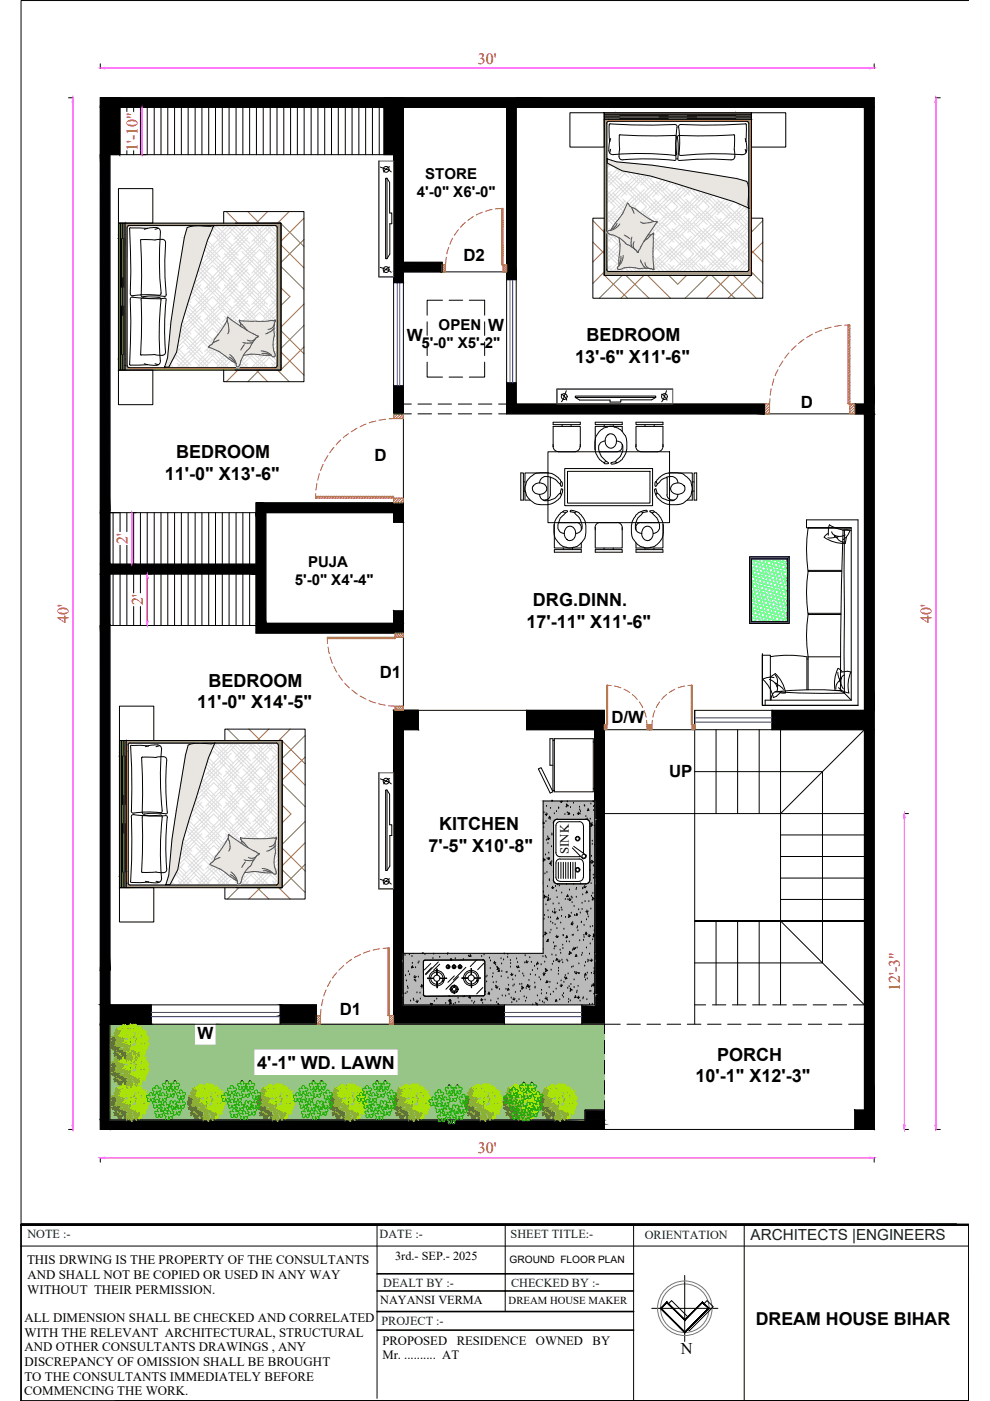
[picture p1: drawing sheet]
<svg xmlns="http://www.w3.org/2000/svg" width="210mm" height="297mm" viewBox="0 0 210 297" stroke-linecap="round" stroke-linejoin="round" font-family="sans-serif">
<defs><g id="words">
<g font-size="3.8">
<text x="121.9" y="76.9">13'-6&quot; X11'-6&quot;</text>
<text x="124.4" y="72.4">BEDROOM</text>
<text x="34.9" y="101.8">11'-0&quot; X13'-6&quot;</text>
<text x="37.4" y="97.2">BEDROOM</text>
<text x="113" y="128.6">DRG.DINN.</text>
<text x="111.6" y="133.1">17'-11&quot; X11'-6&quot;</text>
<text x="44.2" y="145.6">BEDROOM</text>
<text x="41.8" y="150.2">11'-0&quot; X14'-5&quot;</text>
<text x="93.1" y="176">KITCHEN</text>
<text x="90.8" y="180.5">7'-5&quot; X10'-8&quot;</text>
<text x="54.5" y="226.6">4'-1&quot; WD. LAWN</text>
<text x="152" y="224.9">PORCH</text>
<text x="147.5" y="229.5">10'-1&quot; X12'-3&quot;</text>
<text x="160.2" y="280.9">DREAM HOUSE BIHAR</text>
</g>
<g font-size="3.6">
<text x="98.3" y="55.4">D2</text>
<text x="103.5" y="70.1">W</text>
<text x="86.2" y="72.2">W</text>
<text x="169.8" y="86.6">D</text>
<text x="79.4" y="97.8">D</text>
<text x="80.5" y="143.7">D1</text>
<text x="129.6" y="153.2">D/W</text>
<text x="141.9" y="164.7">UP</text>
<text x="72" y="215.2">D1</text>
<text x="41.8" y="220.2">W</text>
</g>
<text font-size="3.5" x="144.4" y="287.1">N</text>
<g font-size="3.4" fill="#f00">
<text x="101.3" y="13.5">30'</text>
<text x="29.1" y="31.9" transform="rotate(-90 29.1 31.9)">1'-10&quot;</text>
<text x="27.1" y="115.3" transform="rotate(-90 27.1 115.3)">2'</text>
<text x="30.3" y="128.3" transform="rotate(-90 30.3 128.3)">2'</text>
<text x="14.5" y="132.1" transform="rotate(-90 14.5 132.1)">40'</text>
<text x="197.5" y="132.1" transform="rotate(-90 197.5 132.1)">40'</text>
<text x="190.8" y="210.1" transform="rotate(-90 190.8 210.1)">12'-3&quot;</text>
<text x="101.3" y="244.5">30'</text>
</g>
<g font-size="3.2">
<text x="88.4" y="41.7">4'-0&quot; X6'-0&quot;</text>
<text x="90.2" y="37.9">STORE</text>
<text x="93" y="69.9">OPEN</text>
<text x="89.3" y="73.7">5'-0&quot; X5'-2&quot;</text>
<text x="62.5" y="124">5'-0&quot; X4'-4&quot;</text>
<text x="65.3" y="120.2">PUJA</text>
</g>
<text font-size="3.2" fill="#00321f" x="159.1" y="262.9">ARCHITECTS |ENGINEERS</text>
<g font-size="2.7">
<text x="120.6" y="181" transform="rotate(-90 120.6 181)">SINK</text>
<text x="5.7" y="268.1">THIS DRWING IS THE PROPERTY OF THE CONSULTANTS</text>
<text x="5.8" y="274.3">WITHOUT THEIR PERMISSION.</text>
<text x="5.8" y="271.2">AND SHALL NOT BE COPIED OR USED IN ANY WAY</text>
<text x="5.2" y="280.4">ALL DIMENSION SHALL BE CHECKED AND CORRELATED</text>
<text x="5.2" y="283.4">WITH THE RELEVANT ARCHITECTURAL, STRUCTURAL</text>
<text x="5.2" y="286.5">AND OTHER CONSULTANTS DRAWINGS , ANY</text>
<text x="81.1" y="285.1">PROPOSED</text>
<text x="96.8" y="285.1">RESIDENCE</text>
<text x="113.6" y="285.1">OWNED</text>
<text x="125.7" y="285.1">BY</text>
<text x="5.2" y="289.6">DISCREPANCY OF OMISSION SHALL BE BROUGHT</text>
<text x="5.2" y="292.7">TO THE CONSULTANTS IMMEDIATELY BEFORE</text>
<text x="81.1" y="288.2">Mr. .......... AT</text>
<text x="5.1" y="295.8">COMMENCING THE WORK.</text>
</g>
<g font-size="2.6" fill="#00321f">
<text x="5.8" y="262.5">NOTE :-</text>
<text x="80.5" y="262.4">DATE :-</text>
<text x="108.3" y="262.5">SHEET TITLE:-</text>
<text x="136.7" y="262.7">ORIENTATION</text>
<text x="81.3" y="272.8">DEALT BY :-</text>
<text x="108.3" y="272.8">CHECKED BY :-</text>
<text x="80.9" y="280.9">PROJECT :-</text>
</g>
<g font-size="2.6">
<text x="83.8" y="267.1">3rd.- SEP.- 2025</text>
<text x="80.6" y="276.5">NAYANSI VERMA</text>
</g>
<text font-size="2.3" x="107.8" y="276.5">DREAM HOUSE MAKER</text>
<text font-size="2.2" x="108" y="267.7">GROUND FLOOR PLAN</text>
</g></defs>
<!-- layer: 0 -->
<g fill="#000" stroke="#000" stroke-width=".21">
<path d="M21.3 32.8h2v75.5zM21.3 108.3l2 .4h-2z"/>
<path d="M21.3 32.8v75.5h2zM21.3 108.3h2v.4z"/>
<path d="M21.3 22.8l4.1 10v-10zM21.3 22.8l4.1 10h-4.1z"/>
<path d="M21.3 20.7l60.1 2.1v-2.1zM21.3 20.7l60.1 2.1h-60.1z"/>
<path d="M81.4 22.8l4.1 10v-10zM81.4 22.8l4.1 10h-4.1z"/>
<path d="M83.5 32.8l2 22.8v-22.8zM83.5 32.8l2 22.8h-2z"/>
<path d="M81.4 20.7l28 2.1v-2.1zM81.4 20.7l28 2.1h-28z"/>
<path d="M107.4 22.8l2 36.5v-36.5zM107.4 22.8l2 36.5h-2z"/>
<path d="M109.4 20.7l75.9 2.1v-2.1zM109.4 20.7l75.9 2.1h-75.9z"/>
<path d="M183.3 22.8l2 62.9v-62.9zM183.3 22.8l2 62.9h-2z"/>
<path d="M83.5 57.6l2 2.3v-2.3zM83.5 57.6l2 2.3h-2z"/>
<path d="M83.5 55.6l10.2 .6v-.6zM83.5 55.6l10.2 .6h-10.2z"/>
<path d="M83.5 56.2l10.2 1.4v-1.4zM83.5 56.2l10.2 1.4h-10.2z"/>
<path d="M83.5 81.8l2 5.9v-5.9zM83.5 81.8l2 5.9h-2z"/>
<path d="M107.4 81.2l2 4.5v-4.5zM107.4 81.2l2 4.5h-2z"/>
<path d="M107.4 85.7l54.7 2v-2zM107.4 85.7l54.7 2h-54.7z"/>
<path d="M181.2 85.7l4.1 2v-2zM181.2 85.7l4.1 2h-4.1z"/>
<path d="M183.3 87.7l2 62.9v-62.9zM183.3 87.7l2 62.9h-2z"/>
<path d="M21.3 108.7l2 10.9v-10.9zM21.3 108.7l2 10.9h-2z"/>
<path d="M21.3 119.6l33 2.1v-2.1zM21.3 119.6l33 2.1h-33z"/>
<path d="M54.3 108.7l2.1 23.5v-23.5zM54.3 108.7l2.1 23.5h-2.1z"/>
<path d="M54.3 106.6l31.2 2.1v-2.1zM54.3 106.6l31.2 2.1h-31.2z"/>
<path d="M83.5 108.7l2 2v-2zM83.5 108.7l2 2h-2z"/>
<path d="M21.3 121.7l2 10.9v-10.9zM21.3 121.7l2 10.9h-2z"/>
<path d="M21.3 132.6l2 73.1v-73.1zM21.3 132.6l2 73.1h-2z"/>
<path d="M83.5 129.5l2 2.7v-2.7zM83.5 129.5l2 2.7h-2z"/>
<path d="M54.3 132.2l31.2 2v-2zM54.3 132.2l31.2 2h-31.2z"/>
<path d="M83.5 150.6h.2zM83.5 150.6h.2z"/>
<path d="M85.5 150.6h3.2zM85.5 150.6h3.2z"/>
<path d="M83.5 154.7l2 58.3v-58.3zM83.5 154.7l2 58.3h-2z"/>
<path d="M83.5 150.6l5.2 4.1v-4.1zM83.5 150.6l5.2 4.1h-5.2z"/>
<path d="M111.6 150.6l16.6 3.1v-3.1zM111.6 150.6l16.6 3.1h-16.6z"/>
<path d="M111.6 153.7l16.6 1v-1zM111.6 153.7l16.6 1h-16.6z"/>
<path d="M126.1 154.7l2.1 58.3v-58.3zM126.1 154.7l2.1 58.3h-2.1z"/>
<path d="M163.7 150.6l21.6 4.1v-4.1zM163.7 150.6l21.6 4.1h-21.6z"/>
<path d="M183.3 154.7l2 80.7v-80.7zM183.3 154.7l2 80.7h-2z"/>
<path d="M21.3 217.2l2 20.2v-20.2zM21.3 217.2l2 20.2h-2z"/>
<path d="M21.3 205.7l2 7.3v-7.3zM21.3 205.7l2 7.3h-2z"/>
<path d="M21.3 217.1h6.4zM21.3 217.1l6.3 .1z"/>
<path d="M21.3 213l10.8 4.1v-4.1zM21.3 213l10.8 4.1h-10.8z"/>
<path d="M27.7 217.1l4.4 .1zM27.7 217.1l4.4 .1z"/>
<path d="M59.4 213l7.7 2.3v-2.3zM59.4 213l7.7 2.3h-7.7z"/>
<path d="M59.4 215.3l7.7 1.9v-1.9zM59.4 215.3l7.7 1.9h-7.7z"/>
<path d="M83.5 213l23.4 4.2v-4.2zM83.5 213l23.4 4.2h-23.4z"/>
<path d="M123.4 213l4.8 4.2v-4.2zM123.4 213l4.8 4.2h-4.8z"/>
<path d="M21.3 237.4l2 2.1v-2.1zM21.3 237.4l2 2.1h-2z"/>
<path d="M23.3 237.9h71.7zM23.3 237.9h71.7z"/>
<path d="M23.3 237.4l4.5 .1zM23.3 237.4l4.5 .1z"/>
<path d="M23.3 237.5l4.6 .2-.1-.2zM23.3 237.5l4.6 .2h-4.6z"/>
<path d="M23.3 237.7l4.7 .1zM23.3 237.7l4.7 .1z"/>
<path d="M28 237.5h.9zM28 237.5h.9z"/>
<path d="M28 237.5h16zM28 237.5h16z"/>
<path d="M28 237.5h16zM28 237.5h16z"/>
<path d="M28 237.4l.9 .1zM28 237.4l.9 .1z"/>
<path d="M28.9 237.4h6.4zM28.9 237.4h6.4z"/>
<path d="M35.4 237.4h8.6zM35.3 237.4h8.7z"/>
<path d="M28.9 237.4l15.1 .1zM28.9 237.4l15.1 .1z"/>
<path d="M29 237.5h15zM28.9 237.5h15.1z"/>
<path d="M28.9 237.5h15.1zM28.9 237.5h15.1z"/>
<path d="M28 237.5l16.1 .2-.1-.2zM28 237.5l16.1 .2h-16.1z"/>
<path d="M28 237.7l16.2 .1zM28 237.7l16.2 .1z"/>
<path d="M44.2 237.5h.9zM44.2 237.5h.9z"/>
<path d="M44.3 237.8h14.6zM44.3 237.8h14.6z"/>
<path d="M23.3 237.8h21zM23.3 237.8h21z"/>
<path d="M44.1 237.4l1 .1zM44.1 237.4l1 .1z"/>
<path d="M45.1 237.4h6.1zM45.1 237.4h6.1z"/>
<path d="M45.1 237.5h13.6zM45.1 237.5h13.6z"/>
<path d="M51.4 237.4h7.3zM51.2 237.4h7.5z"/>
<path d="M45.1 237.4l13.6 .1zM45.1 237.4l13.6 .1z"/>
<path d="M45.2 237.5h13.5zM45.1 237.5h13.6z"/>
<path d="M45.1 237.5h13.6zM45.1 237.5h13.6z"/>
<path d="M44.2 237.5l14.5 .1zM44.2 237.5l14.5 .1z"/>
<path d="M44.2 237.6l14.6 .1-.1-.1zM44.2 237.6l14.6 .1h-14.5z"/>
<path d="M44.3 237.7l14.6 .1zM44.3 237.7l14.6 .1z"/>
<path d="M58.9 237.5h.9zM58.9 237.5h.9z"/>
<path d="M58.9 237.4l.9 .1zM58.9 237.4l.9 .1z"/>
<path d="M59.9 237.4h6.5zM59.9 237.4h6.5z"/>
<path d="M59.9 237.5h14.2zM59.9 237.5h14.2z"/>
<path d="M59.9 237.5h14.2zM59.9 237.5h14.2z"/>
<path d="M59.9 237.4h6.5zM59.9 237.4h6.5z"/>
<path d="M66.6 237.4h7.5zM66.5 237.4h7.6z"/>
<path d="M66.5 237.4h7.6zM66.4 237.4h7.7z"/>
<path d="M59.9 237.4l14.2 .1zM59.9 237.4l14.2 .1z"/>
<path d="M59.9 237.5h14.2zM59.8 237.5h14.3z"/>
<path d="M58.9 237.5l15.2 .1zM58.9 237.5l15.2 .1z"/>
<path d="M58.9 237.6l15.3 .1-.1-.1zM58.9 237.6l15.3 .1h-15.3z"/>
<path d="M58.9 237.7l15.4 .1zM58.9 237.7l15.4 .1z"/>
<path d="M74.4 237.8h13.4zM74.4 237.8h13.4z"/>
<path d="M58.9 237.8h15.5zM58.9 237.8h15.5z"/>
<path d="M74.2 237.4l1 .1zM74.2 237.4l1 .1z"/>
<path d="M74.3 237.5h.9zM74.3 237.5h.9z"/>
<path d="M75.2 237.4h4.7zM75.2 237.4h4.7z"/>
<path d="M75.2 237.5h12.4zM75.2 237.5h12.4z"/>
<path d="M75.2 237.4h4.7zM75.2 237.4h4.7z"/>
<path d="M80.1 237.4h7.5zM80 237.4h7.6z"/>
<path d="M80 237.4h7.6zM79.9 237.4h7.7z"/>
<path d="M75.2 237.4l12.4 .1zM75.2 237.4l12.4 .1z"/>
<path d="M75.3 237.5h12.3zM75.2 237.5h12.4z"/>
<path d="M75.2 237.5h12.4zM75.2 237.5h12.4z"/>
<path d="M74.3 237.5l13.3 .1zM74.3 237.5l13.3 .1z"/>
<path d="M74.3 237.6l13.3 .1v-.1zM74.3 237.6l13.3 .1h-13.3z"/>
<path d="M74.3 237.7l13.5 .1zM74.3 237.7l13.5 .1z"/>
<path d="M87.8 237.5h.9zM87.8 237.5h.9z"/>
<path d="M87.8 237.8h5.2zM87.8 237.8h5.2z"/>
<path d="M87.7 237.4l1 .1zM87.7 237.4l1 .1z"/>
<path d="M88.7 237.5h4.2zM88.7 237.5h4.2z"/>
<path d="M87.8 237.6l5.2 .2-.1-.2zM87.8 237.6l5.2 .2h-5.2z"/>
<path d="M88.7 237.4l4.2 .1zM88.7 237.4l4.2 .1z"/>
<path d="M88.7 237.5h4.2zM88.7 237.5h4.2z"/>
<path d="M87.8 237.5l5.1 .1zM87.8 237.5l5.1 .1z"/>
<path d="M87.8 237.6h5.1zM87.8 237.6h5.1z"/>
<path d="M23.3 237.8l69.8 .1zM23.3 237.8l69.8 .1z"/>
<path d="M93.5 237.4l.3 .2-.1-.2zM93.5 237.4l.3 .2h-.2z"/>
<path d="M93.6 237.6l.2 .1zM93.5 237.7h.3z"/>
<path d="M93.5 237.7l.5 .2zM93.3 237.9l.2-.2 .5 .2z"/>
<path d="M94.4 237.4l.6 .2zM94.4 237.4l.6 .2h-.7zM94.3 237.6h.7zM94.3 237.6h.7z"/>
<path d="M94.3 237.6h.9zM94.3 237.6h.9z"/>
<path d="M23.3 237.9l71.7 .2v-.2zM23.3 237.9l71.7 .2h-71.7z"/>
<path d="M23.3 238.1l71.9 .2-.2-.2zM23.3 238.1l71.9 .2h-71.9z"/>
<path d="M93.3 237.9h1.8zM93.1 237.9h1.9z"/>
<path d="M94.3 237.6l.8 .3 .1-.3zM94.3 237.6l.8 .3h-.9z"/>
<path d="M95.6 237.6l.2 .2zM95.6 237.6l.2 .2h-.2z"/>
<path d="M95.6 237.8l.3 .3-.1-.3zM95.6 237.8l.3 .3h-.3z"/>
<path d="M95.6 238.1l.3 .1zM95.6 238.2h.3z"/>
<path d="M95.6 238.2l.5 .1zM95.3 238.3l.3-.1 .5 .1z"/>
<path d="M96.5 237.8h6.5zM96.5 237.8h6.5z"/>
<path d="M96.6 237.4l6.2 .1zM96.6 237.4l6.2 .1h-6.3z"/>
<path d="M96.5 237.5l6.3 .1zM96.5 237.5l6.3 .1h-6.4z"/>
<path d="M96.1 237.6h6.7zM96.1 237.6h6.7z"/>
<path d="M96.1 237.6l6.7 .1zM96.1 237.6l6.7 .1z"/>
<path d="M96.4 237.7l6.5 .1zM96.4 237.7l6.5 .1z"/>
<path d="M103 237.8h8zM103 237.8h8z"/>
<path d="M96.5 237.8h6.5zM96.5 237.8h6.5z"/>
<path d="M103 237.8h15.8zM103 237.8h15.8z"/>
<path d="M102.9 237.4l1 .1zM102.9 237.4l1 .1z"/>
<path d="M103.9 237.4l6.9 .1zM103.9 237.4l6.9 .1z"/>
<path d="M103.9 237.5h6.9zM103.9 237.5h6.9z"/>
<path d="M103 237.5l7.8 .1zM103 237.5l7.8 .1z"/>
<path d="M103 237.6h7.8zM103 237.6h7.8z"/>
<path d="M103 237.6l8 .2-.2-.2zM103 237.6l8 .2h-8z"/>
<path d="M111.4 237.4l.2 .2zM111.4 237.4l.2 .2h-.2z"/>
<path d="M111.4 237.6h.2zM111.4 237.6h.2z"/>
<path d="M111.4 237.6l.5 .2zM111.1 237.8l.3-.2 .5 .2z"/>
<path d="M112.2 237.4l6.4 .1zM112.2 237.4l6.4 .1z"/>
<path d="M112.2 237.5h6.4zM112.2 237.5h6.4z"/>
<path d="M112.2 237.5l6.5 .2-.1-.2zM112.2 237.5l6.5 .2h-6.6z"/>
<path d="M112.1 237.7l6.7 .1zM112.1 237.7l6.7 .1z"/>
<path d="M118.8 237.5h.9zM118.8 237.5h.9z"/>
<path d="M111.1 237.8h7.7zM111 237.8h7.8z"/>
<path d="M118.8 237.4l.9 .1zM118.8 237.4l.9 .1z"/>
<path d="M119.7 237.5h4.4zM119.7 237.5h4.4z"/>
<path d="M119.8 237.4l4.3 .1zM119.8 237.4l4.3 .1z"/>
<path d="M119.8 237.5h4.3zM119.7 237.5h4.4z"/>
<path d="M118.8 237.5l5.3 .1zM118.8 237.5l5.3 .1z"/>
<path d="M118.8 237.6l5.3 .2v-.2zM118.8 237.6l5.3 .2h-5.3z"/>
<path d="M96.5 237.8l27.6 .2v-.2zM96.5 237.8l27.6 .2h-27.7z"/>
<path d="M96.4 238l27.7 .3v-.3zM96.4 238l27.7 .3h-27.8z"/>
<path d="M124.1 238.3h4.1zM124.1 238.3h4.1z"/>
<path d="M95.3 238.3h28.8zM95.2 238.3h28.9z"/>
<path d="M23.3 238.3l100.8 1.2v-1.2zM23.3 238.3l100.8 1.2h-100.8z"/>
<path d="M124.1 235.4l4.1 2v-2zM124.1 235.4l4.1 2h-4.1z"/>
<path d="M124.1 237.4l4.1 .9v-.9zM124.1 237.4l4.1 .9h-4.1z"/>
<path d="M124.1 238.3l4.1 1.2v-1.2zM124.1 238.3l4.1 1.2h-4.1z"/>
<path d="M181.2 235.4l4.1 4.1v-4.1zM181.2 235.4l4.1 4.1h-4.1z"/>
</g>
<g fill="none" stroke="#000" stroke-width=".21">
<path d="M21.3 13.5v1M185.3 13.5v1M205.4 .1h-200.9v259.6h200.9M14.5 20.7h1M21.3 20.7h164v218.8h-164zM25.1 40h7.3v7.3h-7.3zM25.4 32.8v-10h56v10M25.5 22.8v10M26.9 22.8v10M28.3 22.8v10M29.8 22.8v10M31.2 22.8v10"/>
<path d="M32.7 22.8v10M34.1 22.8v10M35.6 22.8v10M37 22.8v10M38.5 22.8v10M39.9 22.8v10M41.4 22.8v10M42.8 22.8v10M44.3 22.8v10M45.7 22.8v10M47.1 22.8v10M48.6 22.8v10"/>
<path d="M50.1 22.8v10M51.5 22.8v10M52.9 22.8v10M54.4 22.8v10M55.8 22.8v10M57.3 22.8v10M58.7 22.8v10M60.2 22.8v10M61.6 22.8v10M63 22.8v10M64.5 22.8v10M66 22.8v10"/>
<path d="M67.4 22.8v10M68.8 22.8v10M70.3 22.8v10M71.7 22.8v10M73.2 22.8v10M74.6 22.8v10M76.1 22.8v10M77.5 22.8v10M79 22.8v10M80.3 34.1v24.6h3.2M80.4 22.8v10M80.6 35.4l1.3 .5-.3 .1-.2 .5"/>
<path d="M81.8 37.8h.3l.5 .9v6.5h.5v2.2h-.5v6.5l-.5 .9h-.3zM82.1 37.8v17M82.6 35.4l-.5 .2-.2 .3 1.1 .5M120.8 23.9h7.3v7.3h-7.3zM128.7 33.6v.1M159.3 23.9h7.3v7.3h-7.3zM198.4 20.7h1M47.4 47.3v-2.4h17v36h-17v-2.4M49.9 47.3h9.7v31.2h-9.7M80.6 56.7l1.3 .4-.3 .2-.2 .5M82.6 56.6l-.5 .3-.2 .3 1.1 .5M83.5 59.9h2"/>
<path d="M93.7 57.6v-2h-8.2v-32.8h21.9v64.9M107.4 57.6h-21.9v93M107.4 59.3h2M128.1 48.7v9.7h31.2v-9.7M128.1 46.3h-2.4v16.9h36v-16.9h-2.4M25.1 78.5h7.3v7.3h-7.3zM34.9 77.8v.2M90.6 76.8v3.2h3.2M90.6 68.2v2.9M90.6 72.5v2.9M93.8 63.7h-3.2v3.1M95.2 80h2.9"/>
<path d="M95.2 63.7h2.9M99.5 63.7h3.3v3.1M102.8 76.8v3.2h-3.3M102.8 68.2v2.9M102.8 72.5v2.9M83.5 81.8h2M85.5 85.7h1.7M87.2 87.7h-3.7v-54.9h-60.2v86.8h31M88.6 85.7h2.9M88.6 87.7h2.9M92.9 85.7h2.8M92.9 87.7h2.8"/>
<path d="M97.2 85.7h2.8M97.2 87.7h2.8M101.4 85.7h2.9M101.4 87.7h2.9M105.7 85.7h1.7M105.7 87.7h77.6M107.4 81.2h2M119 83.6a.61 .61 0 0 1 .6 .4 .61 .61 0 0 1-.2 .7l-.4 .5M119.6 84.1l.3 .2 .3 .5M120.1 82.8l-.5 1.3M122 84h17v.3l-.9 .5h-6.5v.4h-2.3v-.4h-6.4l-.9-.5zM122 84.3h17"/>
<path d="M140.9 84.1l-.6 1.1M140.9 84.1l.2 .2 .3 .5M141.3 82.8l-.4 1.3-.2-.3-.5-.2M142.6 82.5h-24.5v3.2M162.1 87.7v-2h-52.7v-62.9h73.9v62.9h-2.1v2h2.1M183.3 87.7v62.9h-36v66.6M23.3 108.7h31M24 108.7v10.9M25.5 108.7v10.9M26.9 108.7v10.9M28.3 108.7v10.9M29.8 108.7v10.9"/>
<path d="M31.2 108.7v10.9M32.7 108.7v10.9M34.1 108.7v10.9M35.6 108.7v10.9M37 108.7v10.9M38.5 108.7v10.9M39.9 108.7v10.9M41.4 108.7v10.9M42.8 108.7v10.9M44.3 108.7v10.9M45.7 108.7v10.9M47.1 108.7v10.9"/>
<path d="M48.6 108.7v10.9M50.1 108.7v10.9M51.5 108.7v10.9M52.9 108.7v10.9M171 110.2v1.7h9.5v36.5M171.3 111.9a32.2 32.2 0 0 0 0 9M175.6 113.1l-.9 .8M175.7 112l-.1 1.5M175.9 111.3l1.1 .6 1.3 .4 1.9 .1-.4 .9-1 1.1M175.9 111.3l-.3 .6M176.3 112.7l.6 .7M177 113.6l-.1 .1"/>
<path d="M177 113.7v.1M177 113.6h.1M177.1 113.8h.1M177.4 113.9a1.88 1.88 0 0 0 1.6 1.1M177.7 113.7l-.2 .2-2 .1M179.2 113.4a2.43 2.43 0 0 1-2.3 .1M179.5 113.9l-.3 1.3-1.4-.1-1.3-.3-1.8-.9M181.9 110.2v39.3h-20.3v-10.6h1.7v9.5M23.3 132.6h31M24 121.7v10.9M25.5 121.7v10.9M26.9 121.7v10.9"/>
<path d="M28.3 121.7v10.9M29.8 121.7v10.9M31.2 121.7v10.9M32.7 121.7v10.9M34.1 121.7v10.9M35.6 121.7v10.9M37 121.7v10.9M38.5 121.7v10.9M39.9 121.7v10.9M41.4 121.7v10.9M42.8 121.7v10.9M44.3 121.7v10.9"/>
<path d="M45.7 121.7v10.9M47.1 121.7v10.9M48.6 121.7v10.9M50.1 121.7v10.9M51.5 121.7v10.9M52.9 121.7v10.9M54.3 121.7h-31v91.3h43.8v4.2M85.5 129.5h-2v2.7h-27.1v-23.5h27.1v2h2v-4.1h-31.2v27.6h31.2M163.3 139.2a23.3 23.3 0 0 1 7.8 .1M171.3 130.3a29.9 29.9 0 0 0 0 9M171.3 121.1a31.3 31.3 0 0 0 0 8.9M25.3 149.7h7.3v7.3h-7.3z"/>
<path d="M47.7 157v-2.4h17v36h-17v-2.4M50.1 157h9.7v31.2h-9.7M88.7 150.6v4.1h-3.2v58.3h40.6v-58.3h-14.5v-4.1M117.2 157h.3M117.5 156.6h8.3v11.3h-8.3zM125.8 157.3h.3M128.2 154.7h55.1M151.8 154.7v17.8M156.4 154.7v17.8M161 154.7v17.8M161.7 144l.9 1 .7 1 .7 1.9M162.2 148.4v1.1"/>
<path d="M163.1 144.1a2.43 2.43 0 0 1 1.7 1.6M163.3 143.6l1.1-.8 1.2 1.6 .6 1.2 .4 1.3-1.2-.1M163.7 150.6v4.1M164.1 143.7h-1.5l-.9 .3M164.3 143.1a1.88 1.88 0 0 1 .4 1.9M164.4 144.9h.2M164.4 144.9h.1M164.6 144.9l.3 .3M164.8 145.7l-.1 .9M164.9 145.2v.3h-.2M164.9 145.2l.7 .4 .5 .6M165.5 154.7v58.3"/>
<path d="M165.7 146.6l-1.1 1-.7 .3M177.1 146.4h1.3M177.6 142.6l.1 .8 .4 .7M177.7 141.7l-.7 2-.1 1.3 .2 1.4M177.7 141.7l.9 .7M177.8 145.8l.8 .6 1.4 .5M178 144.3a1.88 1.88 0 0 0-.8 1.8M178.1 144.3v.3M178.1 144.5l.1 .1M178.2 144.6h.1M178.2 142.5l1.5-.2 .7 .2-.5 1.8-.1 1.3 .2 1.3M178.3 143.9h-.2v.4"/>
<path d="M178.3 144.6h.1M178.3 143.9h.1M179 143.1a1.71 1.71 0 0 0-.5 2.5l.3 .4M183.3 154.7v80.7M183.3 154.7l-17.8 17.8M80.3 163.9v24.6h3.2M80.6 165.1l1.3 .5-.3 .1-.2 .5M81.8 167.5h.3l.5 .9v6.5h.5v2.3h-.5v6.4l-.5 1h-.3zM82.1 167.5v17.1M82.6 165.1l-.5 .3-.2 .2 1.1 .6M114.1 163l.6-.2 2.5 5.1-.6 .2zM115.2 174.3l.3 .3"/>
<path d="M115.3 175.5h.1M115.3 172.3h.1M115.4 174.4l-.2 .2M115.6 172.7l.3 .2M115.8 174.2h.1M115.8 172.3v.5l.3-.3M115.8 178.2h.1M115.9 171h.1M116 177.8l.3 .2M116.1 177.4h.1M116.2 178.8h.1M116.2 177.5l.1 .5 .3-.3"/>
<path d="M116.5 173.1l.2 .3-.4 .1zM116.6 173.7h.1M116.7 171.4h.1M116.9 179.5h.1M117 169.9h.1M117 177.1h.1M117 176.8h.1M117.2 169.9h.1M117.2 162.2h-.6v-5.6h.6v11h.3M117.4 174.6v11.9M117.5 172.5h.1M118 172.1h.1"/>
<path d="M118.4 171.4h.1M118.5 171.3h.1M118.7 174.2a.87 .87 0 0 0-.8 .9v5.7M118.8 174.2h4M118.8 170l.3 .2M119 169.8v.3l.3-.2M119.8 172.7h.1M120.1 170.5l.4 .4M120.2 170.5v.6M120.3 172.3h.1M120.3 170h.1M120.4 170.8l-.4 .3"/>
<path d="M120.6 172.3l.2 .3-.3 .1zM121 171.2h.1M121.3 179.8l2.3 2.3M121.6 170.3h.1M121.6 172.9h.1M121.6 179.4l2.7 1.9M122.4 172.5l.3 .2M122.6 172.2l.1 .4 .2-.2M122.8 174.2a.87 .87 0 0 1 .9 .9M122.9 171.1h.1M122.9 171.7h.1M123 172.6h.1"/>
<path d="M123.1 172.1h.1M123.7 175.1v5.7M123.9 170.8h.1M124 170.9h.1M124.2 173.7a.87 .87 0 0 1 .9 .8v12a.87 .87 0 0 1-.9 .9M124.2 173.7h-6a.87 .87 0 0 0-.9 .8M124.2 173.1h.1M124.5 173.6h.1M124.7 171.5l.2 .3-.4 .1M124.7 171.5l-.1 .4M125.2 173.7h.1M125.3 170.5h.1"/>
<path d="M125.3 174.7l.4 .3M125.4 174.6v.6M125.5 174.6h.1M125.6 179h.1M125.6 178.3h.1M125.6 174.9l-.4 .3M125.7 169.8l.2 .2M125.8 167.2h.3M125.8 171h.1M125.8 169.8h.2M125.9 171.9h.1M126 170.8h.1"/>
<path d="M126 179.1h.1M126 175h.1M126.1 169.8h-10.9v32.3h-29.7M128.2 172.5h55.1M147.3 163.6h27.1v40.6h-27.1M165.5 177h17.8M191.7 172.5h.9M25.3 188.2h7.3v7.3h-7.3zM35.2 187.6h-.1M80.6 186.4l1.3 .5M81.9 186.8l-.3 .2-.2 .5M81.9 186.9l1.1 .5"/>
<path d="M82.6 186.3l-.5 .3-.2 .3M115.2 189.1h.1M115.2 198.6h.1M115.2 182l.4 .4M115.2 181.9l.1 .7M115.3 194.9h.1M115.4 189.9l.4 .3M115.4 189.8v.6M115.5 194.1h.1M115.5 185.3h.1M115.5 197.6l.5 .4M115.5 182.2l-.3 .3"/>
<path d="M115.6 197.6v.6M115.7 181.3h.1M115.7 190.1l-.4 .3M115.8 191.8h.1M115.9 197.9l-.4 .3M116 190.3h.1M116 185h.1M116 182.1h.1M116.1 188h.1M116.1 199.2l.2 .3-.4 .1 .2-.4M116.2 193.1h.1M116.2 190.5l.2 .3-.4 .1z"/>
<path d="M116.3 199.3h.1M116.3 194.5h.1M116.3 190.4h.1M116.3 189.9h.1M116.3 180.9h.1M116.4 181.8l-.2 .4 .4-.1M116.4 181.8l.1 .3M116.5 186.5h.1M116.5 186.7h.1M116.5 183l.3 .2M116.6 197.8h.1M116.6 190.7h.1"/>
<path d="M116.7 182.7v.5l.3-.3M116.7 194.6h.1M116.8 195.5h.1M116.8 197.2h.1M116.9 183.5h.1M116.9 188.2l.3 .2M117 182.7h.1M117.2 193.4h.1M117.2 187.9v.4l.2-.2M117.2 195.8h.1M117.3 191.7h.1M117.3 184.9h.1"/>
<path d="M117.3 186.5a.87 .87 0 0 0 .9 .9h6M117.4 199.9h.1M117.4 193.4l.3 .2M117.6 192.8h.1M117.6 193.1v.4l.3-.2M117.7 196.1h.1M117.8 187.9h.1M117.8 198.6l.4 .2M117.9 180.8a.87 .87 0 0 0 .9 .8h4.3M118 188.9h.1M118 198.3l.1 .4 .3-.2M118 194.8h.4l-.2-.3-.2 .4"/>
<path d="M118.1 196.9h.1M118.1 190.3h.1M118.3 198.7h.1M118.3 187.6h.1M118.4 182.8v3.5M118.5 191.6h.1M118.6 193.1h.1M118.6 187.8h.1M118.8 186.9h4M118.9 195.7h.1M118.9 182.8v3.5M119 192.5h.1"/>
<path d="M119.1 194.3h.1M119.1 189.3h.1M119.1 193h.1M119.4 198.3h.1M119.4 198.4h.1M119.4 182.8v3.5M119.6 197h.1M119.9 190.7h.1M119.9 194.5h.1M119.9 182.8v3.5M120.1 199.7h.1M120.1 187.5h.1"/>
<path d="M120.2 198.6h.1M120.2 198.4l.1 .3-.3 .1 .2-.4M120.3 189.7l.2 .3-.3 .1zM120.4 190.7h.1M120.5 182.8v3.5M120.6 190.7l.3 .3M120.6 194l.4 .3M120.6 193.9v.6M120.7 199.7h.1M120.7 188.7h.1M120.8 190.4v.5l.3-.3M120.9 194.2l-.4 .3"/>
<path d="M121 182.8v3.5M121 195.9l.3 .2M121.1 193.6h.1M121.1 190.2h.1M121.2 195.9h.1M121.3 195.6v.4l.3-.2M121.3 191.4h.1M121.3 190.4h.1M121.3 198.3h.1M121.4 195.6h.1M121.5 182.8v3.5M121.6 198.3h.1"/>
<path d="M121.6 187.5h.1M121.7 192.2h.1M121.8 194.1h.1M122 182.8v3.5M122.1 188.6h.1M122.2 190.2h.1M122.2 188.3h.1M122.3 193.7l.1 .3h-.3M122.3 193.7l-.2 .4M122.4 196.8h.1M122.4 196.5h.1M122.5 197.3h.1"/>
<path d="M122.7 192.9h.1M122.9 199.5h.1M123 193.6h.1M123.1 187.4h.1M123.2 195.6h.1M123.3 195.5h.1M123.4 191.5h.1M123.4 192.8h.1M123.5 189.7h.1M123.5 188.5h.1M123.6 188.3h.1M123.7 183a.87 .87 0 0 0-.9-.9h-4a.8 .8 0 0 0-.9 .9v3a.87 .87 0 0 0 .8 .8"/>
<path d="M123.7 186a.87 .87 0 0 1-.9 .8M123.7 180.8v.1M123.7 199.4h.1M123.7 183v3M123.8 188l.3 .2M123.8 198.3h.1M123.8 198.7h.1M123.8 196.2h.1M124 187.7v.5l.3-.3M124.1 191.2h.1M124.1 198h.3l-.1-.4-.2 .5M124.2 193.2l.3 .2"/>
<path d="M124.3 181.3l-.1 .6-.6 .2M124.3 195h.1M124.3 198.2h.1M124.4 188.9l.2 .4h-.4M124.4 192.9l.1 .5 .2-.2M124.4 188.9l-.1 .4M124.6 193.9h.1M124.7 198.4l.3 .2M124.7 194.4h.1M124.9 191.2h.1M124.9 198.1v.4l.3-.2M125.1 184.6h.1"/>
<path d="M125.2 196.5h.1M125.2 182.9h.1M125.3 192.7h.1M125.3 187.4h.1M125.4 181.6h.1M125.4 190h.1M125.4 182.4l.5 .4M125.5 182.4v.6M125.6 190.3l.4 .3M125.7 196.4h.1M125.7 199.2h.1M125.7 190.2v.7"/>
<path d="M125.7 189.4h.1M125.8 185.5h.1M125.8 198.1l.3 .2-.4 .3M125.8 182.7l-.4 .3M125.8 183.6h.1M125.8 186.2h.1M125.8 198v.7M126 190.5l-.5 .3M126 197.3h.1M147.3 195.3h36h-36M151.8 195.3v17.7M156.4 195.3v17.7"/>
<path d="M161 195.3v17.7M165.5 195.3l17.8 17.7h-2.4M165.5 181.6h17.8M165.5 186.2h17.8M165.5 190.7h17.8M32.1 213v4.2M59.4 213v4.2M83.5 217.2v-66.6h44.7v68.5M85.6 210.7h.1M85.9 202.6h.1M86 206.9h.1M86 210.7h.1"/>
<path d="M86.2 208h.1M86.3 210.4h.1M86.4 209.2h.1M86.5 209.6h.1M86.6 206h.1M86.8 202.4h.1M86.8 206.7h.1M87.1 212.2h.1M87.3 205.1h.1M87.3 202.8h.1M87.4 204.2h.1M87.4 204.8l.2 .3-.3 .1"/>
<path d="M87.5 204.8l-.2 .4M87.6 202.1v.1M87.6 211.8h.1M87.7 212.1h.1M87.7 207.1l.4 .2M87.9 207.8h.1M87.9 206.8l.1 .4 .3-.2M88 207.9h.1M88.1 205.2h.1M88.2 208.1h.1M88.2 212.3l.3 .2M88.4 210.5h.1"/>
<path d="M88.4 212v.5l.3-.3M88.7 204.2h.1M88.7 207.2h.1M88.8 203.9h.1M89 210.6h.1M89.1 211.8h.1M89.4 208.8l.2 .3-.3 .1zM89.5 209.5h.1M89.5 202.2h.1M89.7 202.2h.1M89.8 203.9v6.9M89.8 210.8l.3 .4"/>
<path d="M90.1 202.4h.1M90.1 203.6l-.3 .3M90.6 207.4h1.3zM91 207.5a1.63 1.63 0 0 0 1.6 1.5M91.2 212.9h.1M91.3 204.3l-1.3 1.3M91.3 207.4a1.29 1.29 0 0 0 1.3 1.3M91.4 212.7l.1 .3M91.4 212.8l-.2 .2M91.5 205.2l-1.3 1.3M91.5 213h.1M91.7 213h.1"/>
<path d="M91.8 203.2h.1M92 202.3h.1M92.1 212.3h.1M92.6 205.8a1.63 1.63 0 0 0-1.6 1.6M92.6 206.1a1.29 1.29 0 0 0-1.3 1.3M92.6 206.7v-1.3l.1 1.3M92.6 211.8h.1M92.6 208.2l.1 1.3zM92.7 206.1a1.29 1.29 0 0 1 1.2 1.2M92.7 205.8a1.63 1.63 0 0 1 1.5 1.5M92.7 206.6h-.1M92.9 203.9l-2.6 2.8"/>
<path d="M93.2 203h.1M93.2 204.4l-1.3 1.3M93.4 207.3v.2M93.4 207.4h1.3l-1.3 .1M93.9 207.4a1.29 1.29 0 0 1-1.2 1.3M94.2 207.4a1.63 1.63 0 0 1-1.5 1.6M94.5 212.8h.1M94.9 204.7a.32 .32 0 0 0-.2 .3 .32 .32 0 0 0 .2 .3M94.9 202.3h.1M94.9 205.3h.1M94.9 204.8h.1M95 202.2h.1"/>
<path d="M95 204.8v.5M95.1 212.2l.7 .6M95.1 204.7a.32 .32 0 0 1 .2 .3 .32 .32 0 0 1-.2 .3v-.5M95.1 205.3h.1M95.1 204.8h.1M95.2 211.3h.1M95.3 211.9v.4l.3-.2M95.4 212.3v.7M95.5 211.9l.1 .3-.3 .1 .2-.4M95.5 209.8a.83 .83 0 0 0 .8 .8M95.6 203.2l.2 .3M95.6 203.2l-.1 .4"/>
<path d="M95.6 209.8a.66 .66 0 0 0 .7 .6M95.7 212.6l-.4 .3M95.8 209.7v.1M95.8 209.7h-.4l.4 .1M95.8 203.5l-.2 .1M96.1 204.7a.32 .32 0 0 0-.2 .3 .32 .32 0 0 0 .2 .3M96.2 205.3h.1M96.2 204.8h.1M96.2 213h.1M96.2 204.8v.5M96.3 208.9a.83 .83 0 0 0-.8 .8M96.3 209.1a.66 .66 0 0 0-.7 .6"/>
<path d="M96.3 208.9v.4zM96.3 210.2v.5l.1-.5M96.3 206.9l-1.3 1.4M96.3 204.8v.5M96.3 208.9a.83 .83 0 0 1 .8 .8M96.3 209.1a.66 .66 0 0 1 .7 .6M96.4 210.2h-.2M96.4 205.3h.1M96.4 204.8h.1M96.4 204.7a.32 .32 0 0 1 .2 .3 .32 .32 0 0 1-.2 .3M96.5 212.7h.1M96.5 203.3h.1"/>
<path d="M96.7 209.7v.1M96.8 209.7h.4l-.4 .1M97 209.8a.66 .66 0 0 1-.7 .6M97.1 209.8a.83 .83 0 0 1-.8 .8M97.1 211.7h.1M97.2 207.1l-2.7 2.6M97.3 212.5h.1M97.4 204.7a.32 .32 0 0 0-.2 .3 .32 .32 0 0 0 .2 .3M97.4 205.3h.1M97.4 204.8h.1M97.5 204.8v.5M97.6 204.8v.5"/>
<path d="M97.6 205.3h.1M97.6 204.8h.1M97.6 204.7a.32 .32 0 0 1 .2 .3 .32 .32 0 0 1-.2 .3M98.2 211.4h.1M98.2 203.4h.1M98.3 207.4a1.63 1.63 0 0 0 1.6 1.6M98.5 211.3h.1M98.6 207.4a1.29 1.29 0 0 0 1.3 1.2M98.8 205.1l-2.7 2.7M99.2 207.3v.1h-1.3l1.3-.1M99.3 202.7h.1M99.7 211.7h.1"/>
<path d="M99.7 202.4l.2 .3-.4 .1zM99.7 211.4l-.1-.3-.2 .4 .4-.1M99.8 205.7a1.63 1.63 0 0 0-1.5 1.6M99.9 206.1a1.29 1.29 0 0 0-1.3 1.2M99.9 208.2l.1 1.2v-1.2M99.9 206.6v-1.3l.1 1.3M99.9 206.1a1.29 1.29 0 0 1 1.3 1.2M99.9 205.7a1.63 1.63 0 0 1 1.6 1.6M100 206.6h-.2M100 208.2h-.2M100 212.3h.1M100.4 212.8h.1"/>
<path d="M100.6 212.5h.1M100.7 207.3v.1M100.7 207.3h1.2l-1.2 .1M101 203.6l-1.3 1.3M101.2 207.4a1.29 1.29 0 0 1-1.3 1.2M101.5 207.4a1.63 1.63 0 0 1-1.5 1.6M101.9 212l.3 .2M102.1 211.7v.4l.3-.2M102.1 202.8h.1M102.3 212.7h.1M102.4 209.4l-1.3 1.3M102.4 203.5l.4 .4v6.9l-.2 .3-12.5 .1"/>
<path d="M102.4 203.5l-12.3 .1M102.6 204.2l-1.3 1.4M102.6 202.5h.1M102.8 212h.1M102.9 210.3h.1M103.1 207.2h.1M103.2 208.2h.1M103.3 207h.1M103.6 210.3l.2 .4h-.3M103.7 210.3l-.2 .5M103.7 210.9h.1M103.8 203.1h.1"/>
<path d="M103.9 205.3h.1M104 203.7h.1M104.1 212.2h.1M104.3 209.9h.1M104.4 207.2h.1M104.5 206.4h.1M104.6 208.4h.1M104.6 204.1l.3 .2M104.8 203.8l.1 .4 .2-.2M105.1 204.6h.1M105.1 209.1h.1M105.1 209.3l.3 .2"/>
<path d="M105.2 208.3h.1M105.3 212.5h.1M105.3 209v.5l.3-.3M105.3 205h.1M105.4 205l.4 .4M105.5 205v.6M105.6 211.8h.1M105.6 212.8l.2 .2M105.6 212.9h.1M105.6 212.8v.2M105.8 205.3l-.5 .3M105.8 205.6l.1 .3-.3 .1"/>
<path d="M105.8 205.6l-.2 .4M105.9 209.8h.1M106.2 203.3h.1M106.3 207.1h.1M106.4 204.4h.1M106.4 206h.1M106.5 211.1h.1M106.8 203.5h.1M106.9 202.3h.1M106.9 213v4.2M107.2 211.2h.1M107.3 209.7h.1"/>
<path d="M107.3 206.2h.1M107.5 206.1h.1M107.6 209.9h.3l-.1-.4-.2 .5M107.6 203h.1M107.7 202.3h.1M107.7 207.4h.1M107.8 208.9h.1M107.9 210.8h.1M108.2 203.7h.1M108.2 205h.1M108.3 204.3h.1M108.3 206.6l.3 .2"/>
<path d="M108.4 211.6h.1M108.5 206.3v.4l.3-.2M108.5 212.6h.1M108.7 207.8h.1M108.7 211.8l.3 .2M108.8 209.1h.1M108.9 211.5l.1 .4 .2-.2M109 208.8h.1M109.3 210.4h.1M109.3 207h.1M109.5 205h.1M109.5 203.3h.1"/>
<path d="M109.6 212.4h.1M109.7 204.1h.1M109.9 204.8l.1 .3-.3 .1zM110 211.9h.1M110.1 206h.1M110.2 208.7h.1M110.3 210.2h.1M110.6 208.7h.1M110.6 209.2l.5 .3M110.7 209.1v.6M110.8 206.5h.1M111 209.4l-.5 .3"/>
<path d="M111.1 207h.1M111.1 211.4h.1M111.3 204.2h.1M111.4 202.6h.1M111.4 212.3h.1M111.5 203.9l.3 .3M111.6 209.6h.1M111.6 211.6h.1M111.6 203.7l.1 .4 .3-.2M111.9 208.8l-.2 .4 .3-.1M111.9 208.7l.1 .4M111.9 209.2l.3 .2"/>
<path d="M112.1 208.8l.1 .5 .2-.3M112.2 207.9h.1M112.3 203.1h.1M112.3 209.9h.1M112.5 206.7h.1M112.7 204h.1M112.9 205.8h.1M113 213h.1M113.3 204.9h.1M113.4 208.4h.1M113.4 209.5h.1M113.5 209.3h.1"/>
<path d="M113.5 206.8h.1M113.6 212.8h.1M113.8 204.6h.1M113.8 212.7l.2 .3M113.8 212.7l-.1 .3M113.9 211.1h.1M114 205.5h.1M114 204l.1 .3-.3 .1zM114.3 207.3h.1M114.4 212.2h.1M114.6 207.8h.1M114.7 204.5h.1"/>
<path d="M114.8 210.7h.1M114.8 210h.1M115 212.4h.1M115.1 202.8h.1M115.1 206.4l.3 .3M115.3 206.9h.1M115.3 206.1v.5M115.4 212.7h.1M115.4 206.7h.1M115.5 204h.1M115.5 211.7l.4 .2M115.6 205.5h.1"/>
<path d="M115.6 202.8h.1M115.6 206.4l-.2 .2M115.7 205.5l.4 .3M115.8 211.4v.4l.3-.2M115.8 205.4v.6M115.8 203.1h.1M115.9 210.6h.1M115.9 207.9l.2 .4-.3 .1 .2-.4M116 205.7l-.4 .3M116.1 212.1h.1M116.2 208.2h.1M116.4 209.4h.1"/>
<path d="M116.6 208.3h.1M116.7 210.9h.1M116.9 205.7h.1M117 202.5h.1M117.1 204.5h.1M117.3 210.3h.1M117.4 203.9h.1M117.5 201.2h.1M117.6 200.7h.1M117.9 202.6h.1M117.9 200.7h.1M117.9 209.7h.1"/>
<path d="M117.9 211.9l-.2 .4M117.9 211.9l.2 .3-.4 .1M118 203.2l.2 .3-.3 .1M118.1 203.2l-.2 .4M118.2 208.6h.1M118.3 203.8l.3 .2M118.4 206.6h.1M118.4 205.9h.1M118.4 205.3h.1M118.5 203.5v.4l.3-.2M118.7 212h.1M118.8 201.5h.1"/>
<path d="M118.8 209l.3 .2M118.9 202.1h.1M119 208h.1M119 208.6v.5l.3-.2M119.1 203.6h.1M119.2 211.1h.1M119.3 204.1h.1M119.3 200.4h.1M119.4 201.1h.1M119.4 211.4h.1M119.5 210.7h.1M119.6 208.3h.1"/>
<path d="M119.7 207.3h.1M119.9 206.8h.1M120 207.2l.2 .3h-.3zM120.2 203.6h.1M120.4 209.5h.1M120.4 203.8h.1M120.5 206.5h.1M120.5 212.5h.1M120.6 211.9h.1M120.7 202.4h.1M120.7 209.2h.1M120.7 201.8l.5 .3"/>
<path d="M120.8 201.7v.6M120.9 209.6l.4 .3M120.9 212.2h.1M121 209.5v.7M121 208.7h.1M121.1 202l-.4 .3M121.2 205.1h.1M121.2 209.8l-.4 .3M121.4 201.5h.1M121.5 201.1l.3 .2M121.5 205h.1M121.7 200.8v.4l.3-.2"/>
<path d="M121.7 207.8h.1M121.7 209.4h.1M121.8 206.1h.1M121.9 206.3l.3 .2M122 211.1l.1 .3-.3 .1M122 201.1h.1M122 211.1l-.2 .4M122.1 206l.1 .4 .2-.2M122.1 202.4l.2 .3-.3 .1 .1-.4M122.3 210.5h.1M122.4 210.1h.1M122.4 201h.1"/>
<path d="M122.4 211.5l.3 .2M122.6 209.1h.1M122.6 211.2l.1 .4 .2-.2M122.7 206.4h.1M122.7 204.4h.1M122.8 206.4h.1M123 212.2h.1M123.3 202.6h.1M123.4 213v4.2M123.5 202.1h.1M123.6 211.8h.1M123.7 211.5h.1"/>
<path d="M124 204.8h.1M124 207.2h.1M124.1 206.4l.2 .3M124.1 207.8h.1M124.1 204.1h.1M124.1 206.4l-.1 .4M124.3 206.7h-.4M124.3 201h.1M124.4 211.9h.1M124.5 207.5h.1M124.5 206.3h.1M124.6 203.9h.1"/>
<path d="M124.6 203.6h.1M124.9 203.7h.1M125 213h.1M125 202.3h.1M125.1 210.2h.1M125.2 200.1h.1M125.2 203.6l.2 .2M125.3 210.2h.1M125.4 203.3v.4l.3-.2M125.4 206.4h.1M125.4 209.2h.1M125.5 209h.1"/>
<path d="M125.6 212.9h.1M125.6 208.8l.3 .2M125.8 208.5v.4l.3-.2M126 205.3h.1M126 209.1h.1M126 205.9l.1 .1M126 205.8v.7M126 202h.1M126.1 210.3h.1M126.1 206.3l-.2 .1M126.1 210.4l-.2 .3h.2M131.5 217.2h-108.2v20.2h100.8"/>
<path d="M132.9 217.2h2.9M137.2 217.2h2.9M141.4 217.2h2.9M145.7 217.2h2.9M147.3 213h2.3M150 217.2h2.9M151.1 213h2.8M154.3 217.2h2.8M155.3 213h2.9M158.6 217.2h2.8M159.6 213h2.8M162.8 217.2h2.9"/>
<path d="M163.8 213h2.9M167.1 217.2h2.8M168.1 213h2.9M171.4 217.2h2.8M172.4 213h2.8M175.7 217.2h2.8M176.7 213h2.8M179.9 217.2h3.4M14.5 239.5h1M124.1 235.4h4.1v4.1h-4.1zM128.2 233.4v6.1v-4.1h-4.1v4.1M128.2 220.6v2.8"/>
<path d="M128.2 224.8v2.9M128.2 229.1v2.9M181.2 235.4h4.1v4.1h-4.1zM191.7 239.5h.9M198.4 239.5h1M4.5 259.7h198.3M21.3 245.5v.9M79.9 259.7v36.8M107.1 259.7v18.4M134.3 259.7v37.3M157.8 259.7v37.3M185.3 245.5v.9"/>
<path d="M4.5 264.2h200.9"/>
<circle cx="81.9" cy="35.9" r=".61"/>
<circle cx="81.9" cy="57.2" r=".61"/>
<circle cx="119.6" cy="84.1" r=".61"/>
<circle cx="140.9" cy="84.1" r=".61"/>
<circle cx="81.9" cy="165.6" r=".61"/>
<circle cx="122.5" cy="177.8" r=".49"/>
<circle cx="122.5" cy="177.8" r=".36"/>
<circle cx="81.9" cy="186.9" r=".61"/>
<circle cx="122.5" cy="184.4" r=".49"/>
<circle cx="122.5" cy="184.4" r=".36"/>
<circle cx="123.8" cy="181.5" r=".4"/>
<circle cx="92.6" cy="207.4" r=".66"/>
<circle cx="93.8" cy="208.1" r=".06"/>
<circle cx="94" cy="207.8" r=".06"/>
<circle cx="95" cy="205" r=".4"/>
<circle cx="96.3" cy="205" r=".4"/>
<circle cx="96.3" cy="209.7" r=".4"/>
<circle cx="96.8" cy="210.2" r=".06"/>
<circle cx="97.5" cy="205" r=".4"/>
<circle cx="99.9" cy="207.4" r=".66"/>
<circle cx="101.1" cy="208" r=".06"/>
<circle cx="101.2" cy="207.8" r=".06"/>
</g>
<g fill="#97c487" stroke="#97c487" stroke-width=".21">
<path d="M23.3 217.2l17.9 4.4v-4.4zM23.3 217.2l17.9 4.4h-17.9z"/>
<path d="M45.8 217.2l82.4 4.4v-4.4zM45.8 217.2l82.4 4.4h-82.4z"/>
<path d="M23.3 221.6l104.9 .8v-.8zM23.3 221.6l104.9 .8h-104.9z"/>
<path d="M23.3 222.4l30.5 5.6v-5.6zM23.3 222.4l30.5 5.6h-30.5z"/>
<path d="M84.4 222.4l43.8 5.6v-5.6zM84.4 222.4l43.8 5.6h-43.8z"/>
<path d="M23.3 228l104.9 7.4v-7.4zM23.3 228l104.9 7.4h-104.9z"/>
<path d="M23.3 235.4l100.8 2v-2zM23.3 235.4l100.8 2h-100.8z"/>
</g>
<g fill="#bababa" stroke="#bababa" stroke-width=".21">
<path d="M102.5 203.6h23.6z"/>
<path d="M102.7 211.1h23.4z"/>
<path d="M102.5 211.1h23.6z"/>
<path d="M115.2 169.8l10.9 3.9v-3.9zM115.2 169.8l10.9 3.9h-10.9z"/>
<path d="M124.2 173.7h1.9zM124.2 173.7h1.9z"/>
<path d="M115.2 173.7h2.9zM115.2 173.7h3z"/>
<path d="M124.4 173.7l1.7 .1zM124.4 173.7l1.7 .1z"/>
<path d="M115.2 173.7h2.9zM115.2 173.7l2.7 .1z"/>
<path d="M124.6 173.8h1.5zM124.6 173.8h1.5z"/>
<path d="M115.2 173.8h2.7zM115.2 173.8h2.5z"/>
<path d="M124.7 173.8l1.4 .2v-.2zM124.7 173.8l1.4 .2h-1.3z"/>
<path d="M115.2 173.8l2.4 .2 .1-.2zM115.2 173.8l2.4 .2h-2.4z"/>
<path d="M124.8 174l1.3 .1v-.1zM124.8 174l1.3 .1h-1.2z"/>
<path d="M115.2 174l2.3 .1 .1-.1zM115.2 174l2.3 .1h-2.3z"/>
<path d="M124.9 174.1l1.2 .1v-.1zM124.9 174.1l1.2 .1h-1.1z"/>
<path d="M115.2 174.1l2.2 .1 .1-.1zM115.2 174.1l2.2 .1h-2.2z"/>
<path d="M125 174.2l1.1 .2v-.2zM125 174.2l1.1 .2h-1z"/>
<path d="M115.2 174.2l2.2 .2v-.2zM115.2 174.2l2.2 .2h-2.2z"/>
<path d="M125.1 174.4l1 .2v-.2zM125.1 174.4l1 .2h-1z"/>
<path d="M115.2 174.4l2.2 .2v-.2zM115.2 174.4l2.2 .2h-2.2z"/>
<path d="M125.1 174.6l1 11.9v-11.9zM125.1 174.6l1 11.9h-1z"/>
<path d="M115.2 174.6l2.2 11.9v-11.9zM115.2 174.6l2.2 11.9h-2.2z"/>
<path d="M125.1 186.5l1 .2v-.2zM125.1 186.5l1 .2h-1z"/>
<path d="M115.2 186.5l2.2 .2v-.2zM115.2 186.5l2.2 .2h-2.2z"/>
<path d="M125.1 186.7l1 .1v-.1zM125.1 186.7l1 .1h-1.1z"/>
<path d="M115.2 186.7l2.2 .1v-.1zM115.2 186.7l2.2 .1h-2.2z"/>
<path d="M125 186.8l1.1 .2v-.2zM125 186.8l1.1 .2h-1.2z"/>
<path d="M115.2 186.8l2.3 .2-.1-.2zM115.2 186.8l2.3 .2h-2.3z"/>
<path d="M124.9 187l1.2 .1v-.1zM124.9 187l1.2 .1h-1.3z"/>
<path d="M115.2 187l2.4 .1-.1-.1zM115.2 187l2.4 .1h-2.4z"/>
<path d="M124.8 187.1l1.3 .1zM124.7 187.2h1.4z"/>
<path d="M115.2 187.1l2.5 .1zM115.2 187.1l2.5 .1z"/>
<path d="M124.7 187.2l1.4 .1zM124.6 187.3h1.5z"/>
<path d="M115.2 187.2l2.7 .1zM115.2 187.2l2.7 .1z"/>
<path d="M124.6 187.3l1.5 .1zM124.4 187.4h1.7z"/>
<path d="M115.2 187.3l2.9 .1zM115.2 187.3l2.9 .1z"/>
<path d="M124.4 187.4h1.7zM124.2 187.4h1.9z"/>
<path d="M115.2 187.4h3zM115.2 187.4h3z"/>
<path d="M115.2 187.4l10.9 14.7v-14.7zM115.2 187.4l10.9 14.7h-10.9z"/>
<path d="M85.5 202.1l40.6 1.4v-1.4zM85.5 202.1l40.6 1.4h-40.6z"/>
<path d="M102.4 203.5h23.7zM102.4 203.5h23.7z"/>
<path d="M102.5 203.5l23.6 .1zM102.5 203.5l23.6 .1zM102.5 203.6h23.6z"/>
<path d="M85.5 203.5h16.9zM85.5 203.5l4.6 .1z"/>
<path d="M85.5 203.6h4.6zM85.5 203.6h4.6z"/>
<path d="M85.5 203.6h4.5zM85.5 203.6h4.6z"/>
<path d="M102.6 203.6h23.5zM102.6 203.6h23.5z"/>
<path d="M85.5 203.6h4.5zM85.5 203.6l4.4 .1z"/>
<path d="M102.7 203.6l23.4 .1zM102.7 203.6l23.4 .1z"/>
<path d="M85.5 203.7h4.4zM85.5 203.7h4.4z"/>
<path d="M102.7 203.7h23.4zM102.7 203.7h23.4z"/>
<path d="M85.5 203.7h4.4zM85.5 203.7h4.3z"/>
<path d="M85.5 203.7h4.3zM85.5 203.7l4.3 .1z"/>
<path d="M102.8 203.7l23.3 .1zM102.8 203.7l23.3 .1z"/>
<path d="M85.5 203.8l4.3 .1zM85.5 203.8l4.3 .1z"/>
<path d="M102.8 203.8l23.3 .1zM102.8 203.8l23.3 .1z"/>
<path d="M85.5 203.9h4.3zM85.5 203.9h4.3z"/>
<path d="M102.8 203.9l23.3 6.9v-6.9zM102.8 203.9l23.3 6.9h-23.3z"/>
<path d="M85.5 203.9l4.3 6.9v-6.9zM85.5 203.9l4.3 6.9h-4.3z"/>
<path d="M102.8 210.8h23.3zM102.8 210.8h23.3z"/>
<path d="M85.5 210.8l4.3 .1zM85.5 210.8l4.3 .1z"/>
<path d="M102.8 210.8l23.3 .1zM102.8 210.8l23.3 .1z"/>
<path d="M85.5 210.9l4.3 .1zM85.5 210.9l4.3 .1z"/>
<path d="M102.8 210.9l23.3 .1zM102.8 210.9l23.3 .1z"/>
<path d="M85.5 211h4.3zM85.5 211h4.3z"/>
<path d="M102.8 211l23.3 .1zM102.8 211l23.3 .1z"/>
<path d="M85.5 211l4.4 .1zM85.5 211l4.4 .1z"/>
<path d="M102.7 211.1h23.4zM102.7 211.1h23.4zM102.6 211.1h23.5z"/>
<path d="M85.5 211.1h4.4zM85.5 211.1h4.4z"/>
<path d="M102.6 211.1h23.5zM102.6 211.1h23.5zM102.5 211.1h23.6z"/>
<path d="M85.5 211.1h4.5zM85.5 211.1h4.5z"/>
<path d="M85.5 211.1l4.6 .1zM85.5 211.1l4.6 .1z"/>
<path d="M102.5 211.1l23.6 .1zM91.2 211.2h34.9z"/>
<path d="M85.5 211.2h4.6zM85.5 211.2h4.6z"/>
<path d="M91.2 211.2h34.9zM90.1 211.2h36z"/>
<path d="M85.5 211.2h4.6zM85.5 211.2h4.6z"/>
<path d="M85.5 211.2l40.6 1.8v-1.8zM85.5 211.2l40.6 1.8h-40.6z"/>
</g>
<!-- layer: A_Door_flush and Window -->
<g fill="none" stroke="#cd6928" stroke-width=".21">
<path d="M93.7 56.2h.8v1.4h-.8zM93.7 57.6h.1M93.7 57.2l.5 .4M93.7 56.8l.8 .7M93.7 56.4l.8 .7M93.9 56.2l.6 .5M94.3 56.2l.2 .1M94.6 54.5l-.1 1.7M95.1 52.4l-.3 1.4M96 50.5l-.6 1.3M97.2 48.7l-.9 1.2M98.7 47.2l-1.1 1"/>
<path d="M100.3 45.9l-1.1 .8M102.3 45l-1.3 .6M104.3 44.4l-1.3 .4M106.4 44.2h.3v12h-.3zM106.4 56l.2 .2M106.4 55.5l.3 .3M106.4 55.1l.3 .3M106.4 54.7l.3 .3M106.4 54.3l.3 .3M106.4 53.9l.3 .3M106.4 53.5l.3 .2M106.4 53.1l.3 .2"/>
<path d="M106.4 52.6l.3 .3M106.4 52.3l.3 .2M106.4 51.8l.3 .3M106.4 51.4l.3 .3M106.4 51l.3 .3M106.4 50.6l.3 .3M106.4 50.2l.3 .3M106.4 49.8l.3 .3M106.4 49.4l.3 .2M106.4 49l.3 .3M106.4 48.6l.3 .2M106.4 48.2l.3 .2"/>
<path d="M106.4 47.7l.3 .3M106.4 47.4l.3 .2M106.4 46.9l.3 .3M106.4 46.5l.3 .3M106.4 46.1l.3 .3M106.4 45.7l.3 .3M106.4 45.3l.3 .3M106.4 44.9l.3 .3M106.4 44.5l.3 .2M106.5 44.2l.2 .2M106.7 56.2h.7v1.4h-.7zM106.7 44.2l-1.7 .1"/>
<path d="M106.7 57.4l.2 .2M106.7 57l.6 .6M106.7 56.6l.7 .7M106.7 56.2l.7 .8M107 56.2l.4 .3M164.9 78.4l-.5 1.3M166 76.5l-.8 1.3M167.3 74.8l-.9 1.1M168.8 73.3l-1 1M170.4 72l-1.1 .8M172.3 70.9l-1.3 .7M174.2 70l-1.3 .6"/>
<path d="M176.2 69.4l-1.3 .4M178.4 69l-1.4 .2M179.8 68.9h.4v16.7h-.4zM180.2 80l-.4 .3M180.2 79.4l-.4 .4M180.2 78.8l-.4 .4M180.2 78.3l-.4 .3M180.2 77.7l-.4 .3M180.2 77.1l-.4 .4M180.2 76.5l-.4 .4M180.2 76l-.4 .4M180.2 75.4l-.4 .4"/>
<path d="M180.2 74.8l-.4 .4M180.2 74.2l-.4 .4M180.2 73.7l-.4 .3M180.2 73.1l-.4 .4M180.2 72.5l-.4 .4M180.2 72l-.4 .3M180.2 71.4l-.4 .3M180.2 70.8l-.4 .4M180.2 70.2l-.4 .4M180.2 69.7l-.4 .3M180.2 69.1l-.4 .4M180.2 68.9h-1.1"/>
<path d="M68.5 98.5l-.5 1.3M69.5 96.6l-.7 1.2M70.8 94.9l-.9 1.1M72.2 93.3l-.9 1M73.9 91.9l-1.1 .9M75.7 90.8l-1.2 .8M77.6 89.9l-1.3 .6M79.7 89.3l-1.4 .3M81.8 88.9l-1.4 .2M83.5 87.7h2v1.1h-2zM83.5 88.8h-1M83.8 87.7l-.3 .4"/>
<path d="M84.4 87.7l-.9 1M85 87.7l-1.1 1.1M85.5 88.3l-.4 .5M85.5 87.7l-1 1.1M162.1 85.6h1.1v2.1h-1.1zM162.5 85.6l-.4 .4M163.1 85.6l-1 1M163.2 87.3l-.5 .4M163.2 86.7l-1.1 1M163.2 86.1l-1.1 1.1M163.3 84.5l-.1 1.1M163.5 82.4l-.2 1.4"/>
<path d="M164.1 80.3l-.4 1.4M180.2 85.6h1v2.1h-1zM180.2 85.1l-.4 .4M180.2 84.5l-.4 .4M180.2 84l-.4 .4M180.2 83.4l-.4 .4M180.2 82.8l-.4 .4M180.2 82.2l-.4 .4M180.2 81.7l-.4 .4M180.2 81.1l-.4 .4M180.2 80.5l-.4 .4M180.2 85.6v.1"/>
<path d="M180.8 85.6l-.6 .7M181.2 87.5l-.2 .2M181.2 86.9l-.8 .8M181.2 86.3l-1 1.1M181.2 85.8l-1 1M66.9 105.2h16.6v.4h-16.6zM66.9 104.6v1M67.2 102.5l-.2 1.4M67.5 105.2l-.4 .4M67.7 100.4l-.3 1.4M68 105.2l-.3 .4M68.6 105.2l-.4 .4"/>
<path d="M69.1 105.2l-.3 .4M69.7 105.2l-.3 .4M70.3 105.2l-.4 .4M70.9 105.2l-.4 .4M71.4 105.2l-.4 .4M72 105.2l-.4 .4M72.6 105.2l-.4 .4M73.1 105.2l-.4 .4M73.7 105.2l-.4 .4M74.3 105.2l-.4 .4M74.8 105.2l-.4 .4M75.4 105.2l-.4 .4"/>
<path d="M76 105.2l-.4 .4M76.5 105.2l-.4 .4M77.1 105.2l-.4 .4M77.7 105.2l-.4 .4M78.2 105.2l-.3 .4M78.8 105.2l-.4 .4M79.3 105.2l-.3 .4M79.9 105.2l-.3 .4M80.5 105.2l-.4 .4M81 105.2l-.3 .4M81.6 105.2l-.3 .4M82.2 105.2l-.4 .4"/>
<path d="M82.7 105.2l-.3 .4M83.3 105.2l-.4 .4M83.5 105.6h2v1h-2zM83.5 105.6h.1M84.1 105.6l-.6 .6M84.6 105.6l-1 1M85.2 105.6l-1 1M85.5 106.4l-.2 .2M85.5 105.9l-.8 .7M69.4 135.1h14.3v.3h-14.3zM69.4 135.1v1.4M69.6 137.2l.2 1.4"/>
<path d="M69.6 135.1l.3 .3M70 139.3l.5 1.3M70 135.1l.4 .3M70.5 135.1l.3 .3M71 135.1l.3 .3M71.5 135.1l.4 .3M72 135.1l.3 .3M72.5 135.1l.3 .3M73 135.1l.3 .3M73.5 135.1l.3 .3M74 135.1l.3 .3M74.5 135.1l.3 .3"/>
<path d="M74.9 135.1l.4 .3M75.5 135.1l.2 .3M75.9 135.1l.4 .3M76.4 135.1l.4 .3M76.9 135.1l.3 .3M77.4 135.1l.3 .3M77.9 135.1l.3 .3M78.4 135.1l.3 .3M78.9 135.1l.3 .3M79.4 135.1l.3 .3M79.9 135.1l.3 .3M80.4 135.1l.3 .3"/>
<path d="M80.8 135.1l.4 .3M81.3 135.1l.4 .3M81.8 135.1l.3 .3M82.3 135.1l.3 .3M82.8 135.1l.3 .3M83.3 135.1l.3 .3M83.7 134.2h1.8v.9h-1.8zM83.7 134.6l.6 .5M83.7 135.1h.1M83.9 134.2l.9 .9M84.4 134.2l.9 .9M84.9 134.2l.6 .7"/>
<path d="M85.4 134.2l.1 .2M70.8 141.3l.6 1.2M71.8 143.1l.8 1.2M73.1 144.9l1 1M74.6 146.3l1.1 .9M76.3 147.6l1.3 .6M78.2 148.5l1.4 .5M80.3 149.2l1.4 .3M82.4 149.6l1.3 .1M83.7 149.7h1.8v.9h-1.8zM83.7 149.8l.9 .8M83.7 150.3l.4 .3"/>
<path d="M84.2 149.7l.9 .9M84.6 149.7l.9 .9M85.1 149.7l.4 .4M128.2 153.7h.5v1h-.5zM128.4 153.7l-.2 .3M128.7 145.3h.1v8.4h-.1zM128.7 154l-.5 .5M128.7 154.6l-.2 .1M128.7 154.3l-.5 .4M128.7 153.7l-.5 .5M128.7 145.3l.9 .1M128.7 145.3v.1"/>
<path d="M128.8 153.5l-.1 .2M128.8 153.2l-.1 .2M128.8 152.9l-.1 .2M128.8 152.6l-.1 .3M128.8 152.4l-.1 .2M128.8 152.1l-.1 .2M128.8 151.8l-.1 .2M128.8 151.5l-.1 .2M128.8 151.2l-.1 .2M128.8 150.9l-.1 .2M128.8 150.7l-.1 .2M128.8 150.4l-.1 .2"/>
<path d="M128.8 150.1l-.1 .2M128.8 149.8l-.1 .2M128.8 149.5l-.1 .2M128.8 149.2l-.1 .2M128.8 149l-.1 .1M128.8 148.7l-.1 .1M128.8 148.4l-.1 .1M128.8 148.1l-.1 .2M128.8 147.8l-.1 .2M128.8 147.5l-.1 .2M128.8 147.2l-.1 .2M128.8 146.9l-.1 .2"/>
<path d="M128.8 146.6l-.1 .2M128.8 146.4l-.1 .1M128.8 146.1l-.1 .1M128.8 145.8l-.1 .2M128.8 145.5l-.1 .2M130.3 145.4l1.3 .4M132.3 146.1l1.2 .7M134.1 147.3l1 1M135.6 148.8l.7 1.2M136.6 150.7l.4 1.3M137.1 152.7l.1 1M137.2 153.7h.5v1h-.5z"/>
<path d="M137.2 154.6l.5-.5 .5 .5M137.2 154.3l.5-.5 .5 .5M137.3 153.7l-.1 .1M137.4 154.7l.3-.3 .3 .3M137.6 153.7l-.4 .4M137.7 154.7h.1M137.7 153.7h.5v1h-.5zM137.9 153.7l.3 .4M138.1 153.7l.1 .1M138.3 152.7l-.1 1M138.8 150.7l-.4 1.3M139.8 148.8l-.7 1.2"/>
<path d="M141.3 147.3l-1 1M143.1 146.1l-1.2 .7M145.1 145.4l-1.3 .4M146.6 145.3h.1v8.4h-.1zM146.6 153.5l.1 .2M146.6 153.2l.1 .2M146.6 152.9l.1 .2M146.6 152.6l.1 .3M146.6 152.4l.1 .2M146.6 152.1l.1 .2M146.6 151.8l.1 .2M146.6 151.5l.1 .2"/>
<path d="M146.6 151.2l.1 .2M146.6 150.9l.1 .2M146.6 150.7l.1 .2M146.6 150.4l.1 .2M146.6 150.1l.1 .2M146.6 149.8l.1 .2M146.6 149.5l.1 .2M146.6 149.2l.1 .2M146.6 149l.1 .1M146.6 148.7l.1 .1M146.6 148.4l.1 .1M146.6 148.1l.1 .2"/>
<path d="M146.6 147.8l.1 .2M146.6 147.5l.1 .2M146.6 147.2l.1 .2M146.6 146.9l.1 .2M146.6 146.6l.1 .2M146.6 146.4l.1 .1M146.6 146.1l.1 .1M146.6 145.8l.1 .2M146.6 145.5l.1 .2M146.7 145.3v.1M146.7 153.7h.6v1h-.6zM146.7 154.6l.2 .1"/>
<path d="M146.7 154.3l.5 .4M146.7 154l.6 .5M146.7 153.7l.6 .5M146.7 145.3l-.8 .1M147 153.7l.3 .3M67.1 215.3h.9v1.9h-.9zM67.4 215.3l-.3 .4M67.9 215.3l-.8 .9M68 216.7l-.4 .5M68 216.3l-.9 .9M68 215.8l-.9 .8M68 214v1.3"/>
<path d="M68.5 211.9l-.3 1.4M69.1 209.9l-.5 1.3M70.1 208l-.7 1.2M71.4 206.2l-.9 1.2M72.9 204.7l-1 1M74.6 203.4l-1.2 .8M76.4 202.4l-1.2 .6M78.4 201.6l-1.3 .5M80.5 201.2l-1.4 .3M82.3 201h.3v14.3h-.3zM82.6 215.3h.9v1.9h-.9zM82.6 214.9l-.3 .4"/>
<path d="M82.6 214.4l-.3 .3M82.6 213.9l-.3 .3M82.6 213.4l-.3 .4M82.6 213l-.3 .3M82.6 212.5l-.3 .3M82.6 211.9l-.3 .4M82.6 211.5l-.3 .3M82.6 211l-.3 .3M82.6 210.5l-.3 .3M82.6 210l-.3 .3M82.6 209.5l-.3 .3M82.6 209l-.3 .3"/>
<path d="M82.6 208.5l-.3 .4M82.6 208.1l-.3 .3M82.6 207.5l-.3 .4M82.6 207l-.3 .4M82.6 206.6l-.3 .3M82.6 206.1l-.3 .3M82.6 205.6l-.3 .3M82.6 205.1l-.3 .3M82.6 204.6l-.3 .3M82.6 204.1l-.3 .3M82.6 203.6l-.3 .3M82.6 203.1l-.3 .3"/>
<path d="M82.6 202.6l-.3 .4M82.6 202.1l-.3 .4M82.6 201.7l-.3 .3M82.6 201.2l-.3 .3M82.6 201l-1.4 .1M82.6 215.3v.1M83.1 215.3l-.5 .6M83.5 216.9l-.2 .3M83.5 216.5l-.7 .7M83.5 216l-.9 .9M83.5 215.5l-.9 .9"/>
</g>
<!-- layer: 0 -->
<path d="M93.7 56.2v1.4M107.4 56.2v1.4M128.2 153.7v1M137.7 153.7v1M147.3 153.7v1" fill="none" stroke="#cd6928" stroke-width=".3"/>
<path d="M84.2 59.9v21.9M84.8 59.9v21.9M108.1 59.3v21.9M108.7 59.3v21.9M147.3 153.1h16.4M147.3 152.2h16.4M32.1 215.5h27.3M32.1 214.7h27.3M106.9 215.5h16.5M106.9 214.7h16.5" fill="none" stroke="#00f" stroke-width=".21"/>
<path d="M22.2 14.4h162.2M15.5 21.7v216.9M30.1 23.7v8.2M198.4 21.7v216.9M28 109.6v9.1M31.2 122.6v9.1M191.7 173.4v65.2M22.2 245.5h162.2" fill="none" stroke="#f0f" stroke-width=".21"/>
<g fill="#f0f" stroke="#f0f" stroke-width=".21">
<path d="M191.7 172.5l.2 .9h-.3z"/>
<path d="M191.6 238.6h.3l-.2 .9z"/>
<path d="M30.1 22.8l.1 .9h-.3z"/>
<path d="M29.9 31.9h.3l-.1 .9z"/>
<path d="M31 131.7h.4l-.2 .9z"/>
<path d="M31.2 121.7l.2 .9h-.4z"/>
<path d="M27.8 118.7h.3l-.1 .9z"/>
<path d="M28 108.7l.1 .9h-.3z"/>
<path d="M21.3 14.4l.9-.1v.3z"/>
<path d="M184.4 14.3l.9 .1-.9 .2z"/>
<path d="M198.4 20.7l.2 1h-.3z"/>
<path d="M198.3 238.6h.3l-.2 .9z"/>
<path d="M21.3 245.5l.9-.2v.3z"/>
<path d="M184.4 245.3l.9 .2-.9 .1z"/>
<path d="M15.3 238.6h.3l-.1 .9z"/>
<path d="M15.5 20.7l.1 1h-.3z"/>
</g>
<g fill="#fff" stroke="#fff" stroke-width=".21">
<path d="M188.3 202v8h2.8zM188.3 202h2.8v8z"/>
<path d="M26.6 23.8v8h2.8zM26.6 23.8h2.8v8z"/>
<path d="M27.8 125.9v2.5h2.7zM27.8 125.9h2.7v2.5z"/>
<path d="M24.6 112.9v2.5h2.7zM24.6 112.9h2.7v2.5z"/>
<path d="M101.2 11v2.7l4.2-2.7zM101.2 13.7l4.2-2.7v2.7z"/>
<path d="M195 128v4.2h2.8zM195 128h2.8v4.2z"/>
<path d="M101.2 242v2.8l4.2-2.8zM101.2 244.8l4.2-2.8v2.8z"/>
<path d="M12 128v4.2h2.8zM12 128h2.8v4.2z"/>
</g>
<path d="M4.5 259.7h198.3h-198.3M4.5 259.7h200.9M4.5 259.7v37.3h200.9" fill="none" stroke="#000" stroke-width=".38"/>
<path d="M195.3 259.7h-190.8h200.9v37.3h-180.9M79.9 278.1h54.4M79.9 270.1h54.4M79.9 273.7h54.4M205.4 270.9v26.1M79.9 282h54.4" fill="none" stroke="#000" stroke-width=".34"/>
<!-- layer: PDF3_0 -->
<g fill="none" stroke="#767676" stroke-width=".21">
<circle cx="145.2" cy="277.4" r="5.1"/>
<circle cx="145.2" cy="277.4" r="5.8"/>
</g>
<path d="M138.2 277.4h14M140.1 277.4l1.3-1.4 3.8 3.8 3.7-3.8 1.4 1.4-5.1 5.2zM141.7 276.4l.7-.7 3.5 3.5M145.2 270.4v14M149.2 276.4l.7-.7 1.3 1.4-5.1 5-.2-.3" fill="none" stroke="#000" stroke-width=".21"/>
<path d="M145.2 282.4v.2l5-5.2zM150.2 277.4h.1l-5.1 5.2zM148.9 276.2l1.3 1.2h.1zM148.9 276l1.4 1.4-1.4-1.2zM148.9 276l-3.7 3.9 3.7-3.7zM148.9 276l-3.7 3.9zM141.4 276.2l3.8 3.7zM141.4 276l3.8 3.8-3.8-3.6zM141.4 276l-1.2 1.4 1.2-1.2zM141.4 276l-1.2 1.4h-.1zM140.1 277.4l5.1 5-5-5zM140.1 277.4l5.1 5v.2z" fill="#000" stroke="#000" stroke-width=".21"/>
<!-- layer: furniture -->
<g fill="#fff" stroke="#fff" stroke-width=".21">
<path d="M158.7 25.9v14.3z"/>
<path d="M158.6 43v.5z"/>
<path d="M158.3 26.5v.2z"/>
<path d="M158.3 25.7v.7z"/>
<path d="M158.2 29.9v.2z"/>
<path d="M143.9 31.8v.4z"/>
<path d="M143.7 25.7v3.3z"/>
<path d="M143.4 28.5v.4z"/>
<path d="M143.4 29.5v1.6z"/>
<path d="M143.3 32.9l.1 .7z"/>
<path d="M129.3 29.9v.2z"/>
<path d="M129.3 25.7v.6z"/>
<path d="M129.2 25.7v.6z"/>
<path d="M129.2 26.5v.2z"/>
<path d="M129.2 25.7v.7z"/>
<path d="M129.1 25.7v5.3z"/>
<path d="M27.2 47.9h17.9z"/>
<path d="M27.1 47.9h14.3z"/>
<path d="M44.2 48h.5z"/>
<path d="M26.9 48.2h12.8z"/>
<path d="M27.7 48.3h.2z"/>
<path d="M31.1 48.4h.2z"/>
<path d="M26.9 48.5h.6z"/>
<path d="M33 62.8h.5z"/>
<path d="M26.9 62.9h3.2z"/>
<path d="M26.9 62.9h3.3z"/>
<path d="M29.7 63.2h.5z"/>
<path d="M30.7 63.2h1.6z"/>
<path d="M34.1 63.3h.7z"/>
<path d="M26.9 77.2h.5z"/>
<path d="M31.1 77.3h.2z"/>
<path d="M27.7 77.4h.2z"/>
<path d="M26.9 77.5h5.3z"/>
<path d="M27.4 157.6h14.3z"/>
<path d="M44.4 157.7h.5z"/>
<path d="M27.9 158.1h.2z"/>
<path d="M31.3 158.1h.3z"/>
<path d="M33.3 172.5h.4z"/>
<path d="M27.2 172.6h3.3z"/>
<path d="M29.9 172.9h.5z"/>
<path d="M31 172.9h1.6z"/>
<path d="M34.4 173h.6z"/>
<path d="M34.3 173h.7z"/>
<path d="M31.3 187h.3z"/>
<path d="M27.9 187.1h.2z"/>
<path d="M27.2 187.1h.6z"/>
<path d="M158.8 26.1v17.9zM158.8 26.1v17.9z"/>
<path d="M158.7 26l.1 18zM158.7 26l.1 18z"/>
<path d="M158.7 26v17.9zM158.7 26v17.9z"/>
<path d="M158.7 25.9v15.1zM158.7 25.9v15.1zM158.7 25.9v14.3z"/>
<path d="M158.7 25.9v14zM158.7 25.9v14z"/>
<path d="M158.7 41v2.8zM158.7 42.1v1.7z"/>
<path d="M158.6 25.9l.1 13.8zM158.6 25.9l.1 13.8z"/>
<path d="M158.7 42.1v1.5zM158.6 43l.1 .6z"/>
<path d="M158.6 25.8v13.6zM158.6 25.8v13.6z"/>
<path d="M158.6 25.8v13.3zM158.6 25.8v13.3z"/>
<path d="M158.5 25.8l.1 13.3zM158.5 25.8l.1 13.3z"/>
<path d="M158.4 25.7l.1 13.2zM158.4 25.7l.1 13.2z"/>
<path d="M158.4 25.7v13zM158.4 25.7v13z"/>
<path d="M158.3 25.7l.1 12.8zM158.3 25.7l.1 12.8zM158.3 25.7v12.8zM158.3 25.7v12.8z"/>
<path d="M158.3 31.9v6.6zM158.3 32.1v6.4z"/>
<path d="M158.3 25.7v6.2zM158.3 25.7v6.2z"/>
<path d="M158.3 32.1v6.4zM158.3 32.2v6.3z"/>
<path d="M158.3 25.7v5.3zM158.3 25.7v5.3z"/>
<path d="M158.3 25.7v2.6zM158.3 25.7v2.6z"/>
<path d="M158.3 26.4v.8zM158.3 26.4v.8z"/>
<path d="M158.3 25.7v.7zM158.3 25.7v.7z"/>
<path d="M158.3 26.4v.8zM158.3 26.5v.7z"/>
<path d="M158.3 25.7v.7zM158.3 25.7v.7zM158.3 25.7v.7z"/>
<path d="M158.3 32.2v6.2zM158.2 32.4l.1 6z"/>
<path d="M158.2 25.7l.1 .6zM158.2 25.7l.1 .6z"/>
<path d="M158.2 25.7v.6zM158.2 25.7v.6z"/>
<path d="M158.3 28.3v2.5l-.1-.9zM158.2 29.9l.1 .9z"/>
<path d="M158.2 25.7v.6zM158.2 25.7v.6z"/>
<path d="M158.2 32.4v6zM158.1 32.5l.1 5.9z"/>
<path d="M158.1 25.7l.1 .6zM158.1 25.7l.1 .6z"/>
<path d="M158.1 25.7v.6zM158.1 25.7v.6z"/>
<path d="M158 25.7l.1 .6zM158 25.7l.1 .6z"/>
<path d="M158.1 32.5v5.9zM158 32.6l.1 5.8z"/>
<path d="M157.9 32.7l.1-.1v5.8zM157.9 32.7v5.6l.1 .1z"/>
<path d="M157.7 32.8l.2-.1v5.6zM157.7 32.8v5.5h.2z"/>
<path d="M157.6 32.8h.1v5.5zM157.6 32.8v5.5h.1z"/>
<path d="M157.5 32.8h.1v5.5zM157.5 32.8v5.4l.1 .1z"/>
<path d="M157.3 32.8h.2v5.4zM157.3 32.8v5.4h.2z"/>
<path d="M156.3 32.7l1 .1v5.4zM156.3 32.7v5.2l1 .3z"/>
<path d="M155.8 32.7h.5v5.2zM155.8 32.7v5.1l.5 .1z"/>
<path d="M155.8 33.2v4.6zM155.8 32.7v5.1z"/>
<path d="M155.8 33.3v4.5zM155.8 33.2v4.6z"/>
<path d="M155.8 33.3v4.5zM155.8 33.4v4.4z"/>
<path d="M155.8 33.4v4.4zM155.8 33.6v4.2z"/>
<path d="M155.8 33.6v4.2zM155.7 33.6l.1 4.2z"/>
<path d="M155.7 33.6v4.2zM155.6 33.8l.1 4z"/>
<path d="M155.5 33.8h.1v3.9zM155.5 33.8v3.9h.1z"/>
<path d="M155.4 33.9l.1-.1v3.9zM155.4 33.9l.1 3.8z"/>
<path d="M155.3 33.9h.1v3.8zM155.3 33.9v3.8h.1z"/>
<path d="M155.1 33.9h.2v3.8zM155.1 33.9v3.8h.2z"/>
<path d="M155 33.9h.1v3.8zM155 33.9v3.8h.1z"/>
<path d="M153.5 25.7h4.5v.6zM153.5 25.7v.8l4.5-.2z"/>
<path d="M152.3 33.8l2.7 .1v3.8zM152.3 33.8v3.4l2.7 .5z"/>
<path d="M150.4 33.7l1.9 .1v3.4zM150.4 33.7v3.2l1.9 .3z"/>
<path d="M149.5 33.7h.9v3.2zM149.5 33.7v3.1l.9 .1z"/>
<path d="M148.9 25.7h4.6v.8zM148.9 25.7v.8h4.6z"/>
<path d="M146.8 33.8l2.7-.1v3.1zM146.8 33.8v2.6l2.7 .4z"/>
<path d="M144.5 34l2.3-.2v2.6zM144.5 34v2l2.3 .4z"/>
<path d="M144.4 25.7h4.5v.8zM144.4 25.7v.7l4.5 .1z"/>
<path d="M144.3 25.7l.1 .7zM144.3 25.7l.1 .7z"/>
<path d="M144.2 25.7l.1 .7zM144.2 25.7l.1 .7z"/>
<path d="M144.2 25.7v.7zM144.2 25.7v.7z"/>
<path d="M144.1 34h.4v2zM144.1 34v1.9l.4 .1z"/>
<path d="M144.1 25.7l.1 .7zM144.1 25.7v.8z"/>
<path d="M144.1 34v1.9zM144.1 34v1.9z"/>
<path d="M144 25.7l.1 .8zM144 25.7v.8z"/>
<path d="M144 28.1l.1 .6zM144 28.1l.1 .6z"/>
<path d="M144 34l.1 1.9zM144 34l.1 1.9z"/>
<path d="M143.9 25.7l.1 .8zM143.9 25.7v.9z"/>
<path d="M143.9 34l.1 1.9zM143.9 34l.1 1.9z"/>
<path d="M143.9 27.5l.1 1.2zM143.9 27.5l.1 1.2z"/>
<path d="M143.9 25.7v.9zM143.9 25.7v1z"/>
<path d="M143.9 34v1.9zM143.9 34v1.9z"/>
<path d="M143.9 27v1.7zM143.9 27v1.7z"/>
<path d="M143.9 25.7v1zM143.9 25.7v1z"/>
<path d="M143.9 26.9v1.8zM143.9 26.9v1.9z"/>
<path d="M143.9 25.7v1zM143.9 25.7v1.1z"/>
<path d="M143.9 26.9v1.9zM143.9 26.9v1.9z"/>
<path d="M143.9 25.7v1.1zM143.9 25.7v1.1z"/>
<path d="M143.9 26.8v2zM143.9 26.8v2z"/>
<path d="M143.9 34v1.9zM143.9 34v1.9z"/>
<path d="M143.8 30.7l.1 1.5zM143.8 30.7v1.8z"/>
<path d="M143.8 25.7l.1 3.1zM143.8 25.7l.1 3.1z"/>
<path d="M143.8 33.9l.1 1.9zM143.8 33.9l.1 1.9z"/>
<path d="M143.8 33.9v1.9zM143.8 33.9v1.9z"/>
<path d="M143.8 25.7v3.1zM143.8 25.7v3.1z"/>
<path d="M143.7 33.9l.1 1.9zM143.7 33.9l.1 1.9z"/>
<path d="M143.7 29.9l.1 2.6zM143.7 29.9v3.7z"/>
<path d="M143.7 29.7v3.9zM143.7 29.7v4z"/>
<path d="M143.7 33.8v2zM143.7 33.8v2z"/>
<path d="M143.7 29.7v4zM143.7 29.7v4z"/>
<path d="M143.7 33.7v2.1zM143.7 33.7v2.1z"/>
<path d="M143.7 25.7l.1 3.1zM143.7 25.7v3.2z"/>
<path d="M143.7 25.7v3.2zM143.7 25.7v3.2z"/>
<path d="M143.7 29.2v6.6zM143.7 29.2v6.6z"/>
<path d="M143.7 25.7v3.2zM143.7 25.7v3.3zM143.7 25.7v3.3z"/>
<path d="M143.7 29.2v6.6zM143.7 29.2v6.6z"/>
<path d="M143.7 25.7v3.3zM143.7 25.7v3.4z"/>
<path d="M143.7 29.1v6.7zM143.7 29.1v6.7z"/>
<path d="M143.6 25.7l.1 10.1zM143.6 25.7l.1 10.1z"/>
<path d="M143.6 26.9v8.9zM143.6 26.8v9z"/>
<path d="M143.6 25.7v1.1zM143.6 25.7v1.1z"/>
<path d="M143.6 27v8.8zM143.6 26.9v8.9z"/>
<path d="M143.5 25.7l.1 1zM143.5 25.7l.1 1z"/>
<path d="M143.5 25.7v1zM143.5 25.7v1z"/>
<path d="M143.6 27v8.8zM143.5 27.6l.1 8.2z"/>
<path d="M143.5 27.6v5zM143.5 27.6v5z"/>
<path d="M143.5 32.6v3.2zM143.5 32.6v3.2z"/>
<path d="M143.5 32.7v3.1zM143.5 32.6v3.2z"/>
<path d="M143.5 27.6v5zM143.5 27.7v4.9z"/>
<path d="M143.5 32.8v3zM143.5 32.7v3.1z"/>
<path d="M143.5 27.7v4.8zM143.4 27.9l.1 4.6z"/>
<path d="M143.4 25.7l.1 .9zM143.4 25.7l.1 .9z"/>
<path d="M143.4 27.9v4.2zM143.4 28.2v3.9z"/>
<path d="M143.5 32.8v3zM143.4 32.8l.1 3z"/>
<path d="M143.4 29.1v2.8zM143.4 29.2v2.7z"/>
<path d="M143.4 28.2v.9zM143.4 28.3v.8z"/>
<path d="M143.4 29.2v2.6zM143.4 29.2v2.6z"/>
<path d="M143.4 28.3v.7zM143.4 28.5v.5z"/>
<path d="M143.4 32.9v2.9zM143.4 32.9v2.9z"/>
<path d="M143.4 25.7v.8zM143.4 25.7v.8z"/>
<path d="M143.4 29.2v2.5zM143.4 29.5v2.2z"/>
<path d="M143.4 32.9v2.9zM143.4 32.9v2.9z"/>
<path d="M143.4 29.7v1.4zM143.4 29.7v.6z"/>
<path d="M143.4 33.8v2zM143.4 33.7v2.1z"/>
<path d="M143.4 32.9v.8zM143.4 32.9v.8z"/>
<path d="M143.4 33.9v1.9zM143.4 33.8v2z"/>
<path d="M143.4 32.9v.7zM143.4 32.9v.7z"/>
<path d="M143.3 33.9l.1 1.9zM143.3 33.9l.1 1.9z"/>
<path d="M143.3 25.7l.1 .8zM143.3 25.7l.1 .8z"/>
<path d="M143.3 32.9l.1 .7zM143.3 32.9v.1z"/>
<path d="M143.3 33.9v1.9zM143.3 33.9v1.9z"/>
<path d="M143.3 33.9v1.9zM143.2 34l.1 1.8z"/>
<path d="M143.2 25.7l.1 .7zM143.2 25.7l.1 .7z"/>
<path d="M143.2 34v1.8zM143.2 34v1.8z"/>
<path d="M143.1 34l.1 1.8zM143.1 34l.1 1.8z"/>
<path d="M143.1 25.7l.1 .7zM143.1 25.7l.1 .7z"/>
<path d="M143.1 34v1.8zM143.1 34v1.8z"/>
<path d="M143.1 25.7v.7zM143.1 25.7v.7z"/>
<path d="M143 34l.1 1.8zM143 34l.1 1.8z"/>
<path d="M143 34v1.7zM143 34v1.7z"/>
<path d="M140.3 33.8l2.7 .2v1.7zM140.3 33.8v1.5l2.7 .4z"/>
<path d="M138.5 25.7h4.6v.7zM138.5 25.7v.8l4.6-.1z"/>
<path d="M138.4 33.8h1.9v1.5zM138.4 33.8v1.2l1.9 .3z"/>
<path d="M137.6 33.7l.8 .1v1.2zM137.6 33.7v1.3h.8z"/>
<path d="M134.8 33.8l2.8-.1v1.3zM134.8 33.8v.9l2.8 .3z"/>
<path d="M134 25.7h4.5v.8zM134 25.7v.8h4.5z"/>
<path d="M132.1 33.9l2.7-.1v.9zM132.1 33.9v.5l2.7 .3z"/>
<path d="M132 33.9h.1v.5zM132 33.9v.5h.1z"/>
<path d="M131.8 33.9h.2v.5zM131.8 33.9v.5h.2z"/>
<path d="M131.7 33.9h.1v.5zM131.7 33.9v.5h.1z"/>
<path d="M131.6 33.8l.1 .6zM131.6 33.8l.1 .6z"/>
<path d="M131.5 33.8h.1v.6zM131.5 33.8v.6h.1z"/>
<path d="M131.4 33.6l.1 .8zM131.4 33.6l.1 .8z"/>
<path d="M131.3 33.6l.1 .8zM131.3 33.6l.1 .8z"/>
<path d="M131.3 33.4v1zM131.3 33.4v1z"/>
<path d="M131.2 33.3l.1 1.1zM131.2 33.3l.1 1.1z"/>
<path d="M131.2 33.2v1.2zM131.2 33.2v1.2z"/>
<path d="M131.2 32.7v1.7zM131.2 32.7v1.7z"/>
<path d="M130.7 32.8l.5-.1v1.7zM130.7 32.8v1.5l.5 .1z"/>
<path d="M130.2 32.8h.5v1.5zM130.2 32.8v1.3l.5 .2z"/>
<path d="M130 32.8h.2v1.3zM130 32.8v1.3h.2z"/>
<path d="M129.9 32.8h.1v1.3zM129.9 32.8v1.3h.1z"/>
<path d="M129.7 32.8h.2v1.3zM129.7 32.8v1.2l.2 .1z"/>
<path d="M129.6 32.8l.1 1.2zM129.6 32.8l.1 1.2z"/>
<path d="M129.6 32.7v1.3zM129.6 32.7v1.3z"/>
<path d="M129.4 32.6l.2 .1v1.3zM129.4 32.6v1.3l.2 .1z"/>
<path d="M129.4 25.7h4.6v.8zM129.4 25.7v.6l4.6 .2z"/>
<path d="M129.4 25.7v.6zM129.4 25.7v.6z"/>
<path d="M129.3 25.7l.1 .6zM129.3 25.7l.1 .6z"/>
<path d="M129.3 32.5l.1 1.4zM129.3 32.5l.1 1.4z"/>
<path d="M129.3 25.7v.6zM129.3 25.7v.6z"/>
<path d="M129.3 25.7v.6zM129.3 25.7v.6zM129.3 25.7v.6z"/>
<path d="M129.3 32.4v1.5zM129.3 32.4v1.5z"/>
<path d="M129.2 25.7l.1 .6zM129.2 25.7l.1 .6zM129.2 25.7v.7z"/>
<path d="M129.2 25.7v.7zM129.2 25.7v.7zM129.2 25.7v.7z"/>
<path d="M129.2 26.4v.3zM129.2 26.4v.8z"/>
<path d="M129.2 25.7v.7zM129.2 25.7v.7z"/>
<path d="M129.2 26.4v.8zM129.2 26.4v.8z"/>
<path d="M129.2 28.5l.1 1.6zM129.2 28.5v2.2z"/>
<path d="M129.2 25.7v1.5zM129.2 25.7v2.6z"/>
<path d="M129.2 28.3v2.4zM129.2 28.3v2.5z"/>
<path d="M129.2 32.2l.1 1.7zM129.2 32.2l.1 1.7z"/>
<path d="M129.1 25.7l.1 5.1zM129.1 25.7v5.3zM129.1 25.7v5.7z"/>
<path d="M129.1 32.1l.1 1.8zM129.1 32.1l.1 1.8z"/>
<path d="M129.1 25.7v5.7zM129.1 25.7v6.2z"/>
<path d="M129.1 31.9v1.9zM129.1 31.9v1.9z"/>
<path d="M129 25.7l.1 8.1zM129 25.7l.1 8.1z"/>
<path d="M129 25.7v8.1zM129 25.7v8.1z"/>
<path d="M128.9 25.8l.1 8zM128.9 25.8l.1 8z"/>
<path d="M128.9 25.8v8zM128.9 25.8v8z"/>
<path d="M128.8 25.9l.1 7.8zM128.8 25.9l.1 7.8z"/>
<path d="M128.8 25.9v7.8zM128.7 25.9l.1 7.8z"/>
<path d="M128.7 25.9v7.8zM128.7 25.9v7.8z"/>
<path d="M128.7 25.9v7.8zM128.7 26v7.7z"/>
<path d="M128.7 26.1v7.6zM128.7 26v7.7z"/>
<path d="M128.7 26.1v7.6zM128.7 26.1v7.6z"/>
<path d="M27.3 47.9l17.9-.1zM27.3 47.9l17.9-.1z"/>
<path d="M27.2 47.9h17.9zM27.2 47.9h17.9zM27.2 47.9h17.9z"/>
<path d="M27.2 47.9h15zM27.1 47.9h15.1zM27.1 47.9h14.3z"/>
<path d="M27.1 47.9h14zM27.1 47.9h14z"/>
<path d="M42.2 47.9h2.9zM43.3 47.9h1.8z"/>
<path d="M27 48l13.9-.1zM27 48l13.9-.1z"/>
<path d="M43.3 47.9h1.5zM44.2 48l.6-.1z"/>
<path d="M27 48h13.6zM27 48h13.6z"/>
<path d="M27 48h13.3zM27 48h13.3z"/>
<path d="M27 48h13.3zM27 48.1l13.3-.1z"/>
<path d="M27 48.1h13.1zM26.9 48.2l13.2-.1z"/>
<path d="M26.9 48.2h13zM26.9 48.2h13zM26.9 48.2h12.8z"/>
<path d="M26.9 48.2h12.8zM26.9 48.3l12.8-.1z"/>
<path d="M33.3 48.3h6.3zM33.1 48.3h6.5z"/>
<path d="M26.9 48.3h6.2zM26.9 48.3h6.2z"/>
<path d="M33.3 48.3h6.3zM33.4 48.3h6.2z"/>
<path d="M26.9 48.3h5.3zM26.9 48.3h5.3z"/>
<path d="M26.9 48.3h2.6zM26.9 48.3h2.6z"/>
<path d="M27.6 48.3h.8zM27.7 48.3h.7z"/>
<path d="M26.9 48.3h.7zM26.9 48.3h.7z"/>
<path d="M27.7 48.3h.7zM27.7 48.3h.7z"/>
<path d="M26.9 48.3h.7zM26.9 48.3h.7z"/>
<path d="M26.9 48.3h.7zM26.9 48.4l.7-.1z"/>
<path d="M33.4 48.3h6.2zM33.6 48.4l6-.1z"/>
<path d="M26.9 48.4h.6zM26.9 48.4h.6z"/>
<path d="M26.9 48.4h.6zM26.9 48.4h.6z"/>
<path d="M29.5 48.3h2.5zM31.1 48.4l.9-.1z"/>
<path d="M26.9 48.4h.6zM26.9 48.5l.6-.1z"/>
<path d="M33.6 48.4h6zM33.7 48.5l5.9-.1z"/>
<path d="M26.9 48.5h.6zM26.9 48.5h.6zM26.9 48.5h.6z"/>
<path d="M26.9 48.5h.5zM26.9 48.5h.6z"/>
<path d="M33.7 48.5h5.9l-5.8 .1zM33.8 48.6h5.8v-.1z"/>
<path d="M33.8 48.6h5.8l-5.7 .1zM33.9 48.7h5.7v-.1z"/>
<path d="M33.9 48.7h5.7l-5.6 .1zM34 48.8h5.5l.1-.1z"/>
<path d="M34 48.8h5.5l-5.5 .2zM34 49h5.5v-.2z"/>
<path d="M34 49h5.5l-5.5 .2zM34 49.2h5.4l.1-.2z"/>
<path d="M34 49.2h5.4l-5.4 .1zM34 49.3h5.4v-.1z"/>
<path d="M34 49.3h5.4l-5.5 1zM33.9 50.3h5.2l.3-1z"/>
<path d="M33.9 50.3h5.2l-5.2 .5zM33.9 50.8h5.1l.1-.5z"/>
<path d="M34.4 50.8h4.6zM33.9 50.8h5.1z"/>
<path d="M34.5 50.8h4.5zM34.4 50.8h4.6z"/>
<path d="M34.5 50.8h4.5zM34.6 50.8h4.4z"/>
<path d="M34.6 50.8h4.4zM34.8 50.9l4.2-.1z"/>
<path d="M34.8 50.9h4.2zM34.9 50.9h4.1z"/>
<path d="M34.9 50.9h4.1l-4.1 .1zM34.9 51h4.1v-.1z"/>
<path d="M34.9 51h4.1zM35 51.1l4-.1z"/>
<path d="M35 51.1h4l-3.9 .2zM35.1 51.3h3.8l.1-.2z"/>
<path d="M35.1 51.3h3.8l-3.8 .1zM35.1 51.4h3.8v-.1z"/>
<path d="M35.1 51.4h3.8l-3.8 .1zM35.1 51.5h3.8v-.1z"/>
<path d="M35.1 51.5h3.8l-3.8 .1zM35.1 51.6h3.8v-.1z"/>
<path d="M26.9 48.5h.6l-.6 4.6zM27.5 48.5l-.6 4.6h.8z"/>
<path d="M35.1 51.6h3.8l-4 2.7zM34.9 54.3h3.5l.5-2.7z"/>
<path d="M34.9 54.3h3.5l-3.5 1.9zM34.9 56.2h3.2l.3-1.9z"/>
<path d="M34.9 56.2h3.2l-3.2 .9zM34.9 57.1h3.1l.1-.9z"/>
<path d="M26.9 53.1h.8l-.8 4.5zM27.7 53.1l-.8 4.5h.8z"/>
<path d="M34.9 57.1h3.1l-3 2.7zM35 59.8h2.5l.5-2.7z"/>
<path d="M35 59.8h2.5l-2.3 2.2zM35.2 62h2l.3-2.2z"/>
<path d="M26.9 57.6h.8l-.8 4.6zM27.7 57.6l-.8 4.6h.7z"/>
<path d="M26.9 62.2h.7zM26.9 62.3l.7-.1z"/>
<path d="M26.9 62.3h.7zM26.9 62.3h.7z"/>
<path d="M26.9 62.3h.7zM26.9 62.4h.8z"/>
<path d="M35.2 62h2l-2 .5zM35.2 62.5h1.9l.1-.5z"/>
<path d="M26.9 62.4h.8zM26.9 62.5h.8z"/>
<path d="M35.2 62.5h1.9zM35.2 62.6l1.9-.1z"/>
<path d="M26.9 62.5h.8zM26.9 62.6h.8z"/>
<path d="M29.3 62.6h.6zM29.3 62.6h.6z"/>
<path d="M35.2 62.6h1.9zM35.2 62.6h1.9z"/>
<path d="M26.9 62.6h.8zM26.9 62.6h.9z"/>
<path d="M35.2 62.6h1.9zM35.2 62.6h1.9z"/>
<path d="M28.7 62.7l1.2-.1zM28.7 62.7l1.2-.1z"/>
<path d="M26.9 62.6h.9zM26.9 62.7h1z"/>
<path d="M35.2 62.6h1.9zM35.2 62.7l1.9-.1z"/>
<path d="M28.2 62.7h1.7zM28.2 62.7h1.7z"/>
<path d="M26.9 62.7h1zM26.9 62.7h1.1z"/>
<path d="M28.1 62.7h1.8zM28.1 62.7h1.8z"/>
<path d="M26.9 62.7h1.1zM26.9 62.7h1.1z"/>
<path d="M28.1 62.7h1.8zM28.1 62.7h1.8z"/>
<path d="M26.9 62.7h1.1zM26.9 62.7h1.1z"/>
<path d="M28 62.7h1.9zM28 62.7h1.9z"/>
<path d="M35.2 62.7h1.9zM35.2 62.8l1.9-.1z"/>
<path d="M31.9 62.8h1.6zM31.9 62.8h1.8z"/>
<path d="M26.9 62.7h3zM26.9 62.8h3.1z"/>
<path d="M35.2 62.8h1.9zM35.2 62.8h1.9z"/>
<path d="M35.2 62.8h1.9zM35.1 62.9l2-.1z"/>
<path d="M26.9 62.8h3.1zM26.9 62.9h3.1z"/>
<path d="M35 62.9h2.1zM35 62.9h2.1z"/>
<path d="M31.1 62.9l2.6-.1zM31.1 62.9h3.8z"/>
<path d="M31 62.9h3.9zM31 62.9h3.9z"/>
<path d="M35 62.9h2.1zM35 62.9h2.1z"/>
<path d="M31 62.9h3.9zM31 62.9h3.9z"/>
<path d="M34.9 62.9h2.2zM34.9 62.9h2.2z"/>
<path d="M26.9 62.9h3.1zM26.9 62.9h3.2zM26.9 62.9h3.3z"/>
<path d="M30.4 62.9h6.7zM30.4 62.9h6.7z"/>
<path d="M26.9 62.9h3.3zM26.9 62.9h3.3zM26.9 62.9h3.3z"/>
<path d="M30.3 62.9h6.8zM30.3 62.9h6.8z"/>
<path d="M26.9 62.9h3.3zM26.9 62.9h3.4z"/>
<path d="M30.3 62.9h6.8zM30.3 62.9h6.8z"/>
<path d="M26.9 62.9h10.2zM26.9 63l10.2-.1z"/>
<path d="M28.1 63h8.9zM28 63h9z"/>
<path d="M26.9 63h1.1zM26.9 63h1.1z"/>
<path d="M28.2 63h8.8zM28.1 63h8.9z"/>
<path d="M26.9 63h1.1zM26.9 63.1l1.1-.1z"/>
<path d="M26.9 63.1h1zM26.9 63.1h1z"/>
<path d="M28.2 63h8.8zM28.8 63.1l8.2-.1z"/>
<path d="M28.8 63.1h5zM28.8 63.1h5z"/>
<path d="M33.8 63.1h3.2zM33.8 63.1h3.2z"/>
<path d="M33.9 63.1h3.1zM33.8 63.1h3.2z"/>
<path d="M28.8 63.1h5zM28.9 63.1h4.9z"/>
<path d="M33.9 63.1h3.1zM34 63.1h3z"/>
<path d="M28.9 63.1h4.8zM29.1 63.1h4.6z"/>
<path d="M26.9 63.1h.9zM26.9 63.1h.9z"/>
<path d="M29.1 63.1h4.2zM29.4 63.2l3.9-.1z"/>
<path d="M34 63.1h3zM34 63.2l3-.1z"/>
<path d="M30.3 63.2h2.8zM30.3 63.2h2.8z"/>
<path d="M29.4 63.2h.9zM29.5 63.2h.8z"/>
<path d="M30.3 63.2h2.7zM30.4 63.2h2.6z"/>
<path d="M29.5 63.2h.7zM29.7 63.2h.5z"/>
<path d="M34 63.2h3zM34.1 63.2h2.9z"/>
<path d="M26.9 63.1h.8zM26.9 63.2l.8-.1z"/>
<path d="M30.4 63.2h2.5zM30.7 63.2h2.2z"/>
<path d="M34.1 63.2h2.9zM34.1 63.2h2.9z"/>
<path d="M30.8 63.2h1.5zM30.8 63.2h.7z"/>
<path d="M35 63.2h2zM34.9 63.2h2.1z"/>
<path d="M34.1 63.2h.8zM34.1 63.3l.8-.1z"/>
<path d="M35 63.2h2zM35 63.3l2-.1z"/>
<path d="M34.1 63.3h.8zM34.1 63.3h.8z"/>
<path d="M35.1 63.3h1.9zM35 63.3h2z"/>
<path d="M26.9 63.2h.8zM26.9 63.3l.8-.1z"/>
<path d="M35.1 63.3h1.9zM35.2 63.3h1.8z"/>
<path d="M35.2 63.3h1.8zM35.2 63.4l1.8-.1z"/>
<path d="M26.9 63.3h.8zM26.9 63.4l.8-.1z"/>
<path d="M35.2 63.4h1.8zM35.2 63.4h1.8z"/>
<path d="M35.2 63.4h1.8zM35.2 63.4h1.8z"/>
<path d="M26.9 63.4h.7zM26.9 63.5l.7-.1z"/>
<path d="M35.2 63.4h1.8zM35.2 63.5l1.8-.1z"/>
<path d="M26.9 63.5h.7zM26.9 63.6l.7-.1z"/>
<path d="M35.2 63.5h1.7zM35.2 63.6l1.7-.1z"/>
<path d="M35.2 63.6h1.7zM35.2 63.7l1.7-.1z"/>
<path d="M35.2 63.7h1.7l-1.9 2.7zM36.9 63.7l-1.9 2.7h1.5z"/>
<path d="M26.9 63.6h.7l-.7 4.5zM27.6 63.6l-.7 4.5h.8z"/>
<path d="M35 66.4h1.5l-1.6 1.8zM36.5 66.4l-1.6 1.8h1.4z"/>
<path d="M34.9 68.2h1.4l-1.4 .9zM34.9 69.1h1.3l.1-.9z"/>
<path d="M34.9 69.1h1.3l-1.3 2.7zM36.2 69.1l-1.3 2.7h1z"/>
<path d="M26.9 68.1h.8l-.8 4.6zM27.7 68.1l-.8 4.6h.8z"/>
<path d="M34.9 71.8h1l-.8 2.7zM35.9 71.8l-.8 2.7h.6z"/>
<path d="M35.1 74.5h.6l-.6 .1zM35.1 74.6h.6v-.1z"/>
<path d="M35.1 74.6h.6l-.6 .1zM35.1 74.7h.6v-.1z"/>
<path d="M35.1 74.7h.6l-.6 .2zM35.1 74.9h.5l.1-.2z"/>
<path d="M35.1 74.9h.5l-.6 .1zM35 75h.6v-.1z"/>
<path d="M34.9 75.1l.7-.1zM34.9 75.1l.7-.1z"/>
<path d="M34.9 75.1h.7l-.7 .1zM34.9 75.2l.7-.1z"/>
<path d="M34.8 75.3l.8-.1zM34.8 75.3l.8-.1z"/>
<path d="M34.6 75.3h1zM34.6 75.3h1z"/>
<path d="M34.5 75.3h1.1zM34.5 75.3h1.1z"/>
<path d="M34.4 75.3h1.2zM34.4 75.3h1.2z"/>
<path d="M33.9 75.3h1.7zM33.9 75.3h1.7z"/>
<path d="M33.9 75.3h1.7l-1.6 .5zM34 75.8h1.5l.1-.5z"/>
<path d="M34 75.8h1.5l-1.5 .6zM34 76.4h1.4l.1-.6z"/>
<path d="M34 76.4h1.4l-1.4 .2zM34 76.6h1.3l.1-.2z"/>
<path d="M34 76.6h1.3l-1.3 .1zM34 76.7h1.3v-.1z"/>
<path d="M34 76.7h1.3l-1.3 .2zM34 76.9h1.2l.1-.2z"/>
<path d="M34 76.9h1.2zM34 76.9h1.2z"/>
<path d="M34 76.9h1.2zM33.9 77l1.3-.1z"/>
<path d="M33.9 77h1.3l-1.4 .2zM33.8 77.2h1.4v-.2z"/>
<path d="M26.9 72.7h.8l-.8 4.5zM27.7 72.7l-.8 4.5h.6z"/>
<path d="M26.9 77.2h.6zM26.9 77.2h.6zM26.9 77.2h.6z"/>
<path d="M33.8 77.2h1.4l-1.5 .1zM33.7 77.3h1.4l.1-.1z"/>
<path d="M26.9 77.2h.6zM26.9 77.3l.6-.1z"/>
<path d="M26.9 77.3h.6zM26.9 77.3h.6z"/>
<path d="M26.9 77.3h.6zM26.9 77.4h.6z"/>
<path d="M33.6 77.4l1.5-.1zM33.6 77.4l1.5-.1z"/>
<path d="M26.9 77.4h.6zM26.9 77.4h.6z"/>
<path d="M26.9 77.4h.6zM26.9 77.4h.7z"/>
<path d="M26.9 77.4h.7zM26.9 77.4h.7zM26.9 77.4h.7zM26.9 77.4h.7z"/>
<path d="M27.7 77.4h.2zM27.7 77.4h.7z"/>
<path d="M26.9 77.4h.7zM26.9 77.4h.7z"/>
<path d="M27.6 77.4h.8zM27.6 77.4h.8z"/>
<path d="M29.7 77.4l1.6-.1zM29.7 77.4h2.2z"/>
<path d="M26.9 77.4h1.5zM26.9 77.4h2.6z"/>
<path d="M29.5 77.4h2.4zM29.5 77.4h2.5z"/>
<path d="M33.4 77.4h1.7zM33.4 77.4h1.7z"/>
<path d="M26.9 77.4h5.1zM26.9 77.5h5.3zM26.9 77.5h5.7z"/>
<path d="M33.3 77.5l1.7-.1zM33.3 77.5l1.7-.1z"/>
<path d="M26.9 77.5h5.7zM26.9 77.5h6.2z"/>
<path d="M33.1 77.5h1.9zM33.1 77.5h1.9z"/>
<path d="M26.9 77.5h8.1zM26.9 77.5h8.1z"/>
<path d="M26.9 77.5h8.1zM26.9 77.6l8.1-.1z"/>
<path d="M26.9 77.6h8.1zM27 77.7l8-.1z"/>
<path d="M27 77.7h7.9zM27 77.8l7.9-.1z"/>
<path d="M27 77.8h7.9zM27 77.8h7.9z"/>
<path d="M27 77.8h7.9zM27.1 77.8h7.8z"/>
<path d="M27.1 77.8h7.8zM27.1 77.9l7.8-.1z"/>
<path d="M27.1 77.9h7.8zM27.2 77.9h7.7z"/>
<path d="M27.2 77.9h7.7zM27.3 77.9h7.6z"/>
<path d="M27.3 77.9h7.6zM27.4 78l7.5-.1z"/>
<path d="M27.5 157.6h17.9zM27.5 157.6h17.9z"/>
<path d="M27.4 157.6h18zM27.4 157.6h18z"/>
<path d="M27.4 157.6h17.9zM27.4 157.6h17.9z"/>
<path d="M27.4 157.6h15zM27.4 157.6h15zM27.4 157.6h14.3z"/>
<path d="M27.4 157.6h13.9zM27.3 157.6h14z"/>
<path d="M42.4 157.6h2.9zM43.5 157.6h1.8z"/>
<path d="M27.3 157.6h13.8zM27.3 157.7l13.8-.1z"/>
<path d="M43.5 157.6h1.6zM44.4 157.7l.7-.1z"/>
<path d="M27.3 157.7h13.5zM27.2 157.7h13.6z"/>
<path d="M27.2 157.7h13.3zM27.2 157.8l13.3-.1z"/>
<path d="M27.2 157.8h13.3zM27.2 157.8h13.3z"/>
<path d="M27.2 157.8h13.1zM27.2 157.9l13.1-.1z"/>
<path d="M27.2 157.9h12.9zM27.2 157.9h12.9z"/>
<path d="M27.2 157.9h12.8zM27.2 158l12.8-.1zM27.2 158h12.7zM27.2 158h12.7z"/>
<path d="M33.5 158h6.4zM33.4 158h6.5z"/>
<path d="M27.2 158h6.2zM27.2 158h6.2z"/>
<path d="M33.5 158h6.4zM33.7 158h6.2z"/>
<path d="M27.2 158h5.2zM27.2 158h5.2z"/>
<path d="M27.2 158h2.5zM27.2 158h2.5z"/>
<path d="M27.9 158h.7zM27.9 158h.7z"/>
<path d="M27.2 158h.7zM27.2 158.1l.7-.1z"/>
<path d="M27.9 158h.7zM27.9 158.1l.7-.1z"/>
<path d="M27.2 158.1h.6zM27.2 158.1h.6zM27.2 158.1h.6zM27.2 158.1h.6z"/>
<path d="M33.7 158h6.2zM33.8 158.1l6.1-.1z"/>
<path d="M27.2 158.1h.6zM27.2 158.1h.6z"/>
<path d="M27.2 158.1h.5zM27.2 158.1h.5z"/>
<path d="M29.7 158h2.5zM31.3 158.1l.9-.1z"/>
<path d="M27.2 158.1h.5zM27.2 158.1h.5z"/>
<path d="M33.8 158.1h6zM34 158.2l5.8-.1z"/>
<path d="M27.2 158.1h.5zM27.2 158.2l.5-.1z"/>
<path d="M27.2 158.2h.5zM27.2 158.2h.5z"/>
<path d="M27.2 158.2h.5zM27.2 158.3l.5-.1z"/>
<path d="M34 158.2h5.8zM34.1 158.3l5.7-.1z"/>
<path d="M34.1 158.3h5.7l-5.7 .1zM34.1 158.4h5.7v-.1z"/>
<path d="M34.1 158.4h5.7l-5.6 .2zM34.2 158.6h5.5l.1-.2z"/>
<path d="M34.2 158.6h5.5l-5.4 .1zM34.3 158.7h5.4v-.1z"/>
<path d="M34.3 158.7h5.4l-5.4 .2zM34.3 158.9h5.3l.1-.2z"/>
<path d="M34.3 158.9h5.3l-5.4 .1zM34.2 159h5.4v-.1z"/>
<path d="M34.2 159h5.4l-5.4 1zM34.2 160h5.1l.3-1z"/>
<path d="M34.2 160h5.1l-5.2 .5zM34.1 160.5h5.2v-.5z"/>
<path d="M34.6 160.5h4.7zM34.1 160.5h5.2z"/>
<path d="M34.8 160.5h4.5zM34.6 160.5h4.7z"/>
<path d="M34.8 160.5h4.5zM34.9 160.5h4.4z"/>
<path d="M34.9 160.5h4.4zM35 160.6l4.3-.1z"/>
<path d="M35 160.6h4.2zM35.1 160.6h4.1z"/>
<path d="M35.1 160.6h4.1zM35.2 160.7l4-.1z"/>
<path d="M35.2 160.7h4zM35.3 160.8l3.9-.1z"/>
<path d="M35.3 160.8h3.9l-3.9 .1zM35.3 160.9h3.9v-.1z"/>
<path d="M35.3 160.9h3.9l-3.8 .2zM35.4 161.1h3.8v-.2z"/>
<path d="M35.4 161.1h3.8l-3.8 .1zM35.4 161.2h3.7l.1-.1z"/>
<path d="M35.4 161.2h3.7l-3.8 .1zM35.3 161.3h3.8v-.1z"/>
<path d="M27.2 158.3h.5l-.5 4.5zM27.7 158.3l-.5 4.5h.7z"/>
<path d="M35.3 161.3h3.8l-3.9 2.7zM35.2 164h3.5l.4-2.7z"/>
<path d="M35.2 164h3.5l-3.5 1.9zM35.2 165.9h3.2l.3-1.9z"/>
<path d="M35.2 165.9h3.2l-3.2 .8zM35.2 166.7h3l.2-.8z"/>
<path d="M27.2 162.8h.7l-.7 4.5zM27.9 162.8l-.7 4.5h.8z"/>
<path d="M35.2 166.7h3l-3 2.8zM35.2 169.5h2.6l.4-2.8z"/>
<path d="M35.2 169.5h2.6l-2.4 2.3zM35.4 171.8h2l.4-2.3z"/>
<path d="M27.2 167.3h.8l-.8 4.6zM28 167.3l-.8 4.6h.7z"/>
<path d="M27.2 171.9h.7zM27.2 172l.7-.1z"/>
<path d="M27.2 172h.7zM27.2 172.1l.7-.1z"/>
<path d="M27.2 172.1h.7zM27.2 172.2l.7-.1z"/>
<path d="M35.4 171.8h2l-1.9 .4zM35.5 172.2h1.9v-.4z"/>
<path d="M27.2 172.2h.7zM27.2 172.2h.7z"/>
<path d="M35.5 172.2h1.9zM35.5 172.2h1.9z"/>
<path d="M27.2 172.2h.7zM27.2 172.3h.8z"/>
<path d="M29.5 172.3l.7-.1zM29.5 172.3l.7-.1z"/>
<path d="M35.5 172.2h1.9zM35.5 172.3l1.9-.1z"/>
<path d="M27.2 172.3h.8zM27.2 172.4h.8z"/>
<path d="M35.5 172.3h1.8zM35.5 172.4l1.8-.1z"/>
<path d="M28.9 172.4l1.3-.1zM28.9 172.4l1.3-.1z"/>
<path d="M27.2 172.4h.8zM27.2 172.4h.9z"/>
<path d="M35.4 172.4h1.9zM35.4 172.4h1.9z"/>
<path d="M28.4 172.4h1.8zM28.4 172.4h1.8z"/>
<path d="M27.2 172.4h.9zM27.2 172.4h1z"/>
<path d="M28.4 172.4h1.8zM28.4 172.4h1.8z"/>
<path d="M27.2 172.4h1zM27.2 172.4h1.1z"/>
<path d="M28.3 172.4h1.9zM28.3 172.4h1.9z"/>
<path d="M27.2 172.4h1.1zM27.2 172.5l1.1-.1z"/>
<path d="M28.3 172.5l1.9-.1zM28.3 172.5l1.9-.1z"/>
<path d="M35.4 172.4h1.9zM35.4 172.5l1.9-.1z"/>
<path d="M32.1 172.5h1.6zM32.1 172.5h1.8z"/>
<path d="M27.2 172.5h3zM27.2 172.5h3z"/>
<path d="M35.4 172.5h1.9zM35.4 172.5h1.9z"/>
<path d="M35.4 172.5h1.9zM35.3 172.5h2z"/>
<path d="M27.2 172.5h3zM27.2 172.5h3.1z"/>
<path d="M35.3 172.5h2zM35.3 172.5h2z"/>
<path d="M31.3 172.6l2.6-.1zM31.3 172.6h3.8z"/>
<path d="M31.2 172.6h3.9zM31.2 172.6h4z"/>
<path d="M35.3 172.5h2zM35.2 172.6l2.1-.1z"/>
<path d="M31.2 172.6h4zM31.2 172.6h4z"/>
<path d="M35.2 172.6h2.1zM35.2 172.6h2.1z"/>
<path d="M27.2 172.5h3.1zM27.2 172.6h3.1z"/>
<path d="M27.2 172.6h3.1zM27.2 172.6h3.2z"/>
<path d="M30.6 172.6h6.7zM30.6 172.6h6.7z"/>
<path d="M27.2 172.6h3.2zM27.2 172.6h3.3zM27.2 172.6h3.3z"/>
<path d="M30.6 172.6h6.7zM30.6 172.6h6.7z"/>
<path d="M27.2 172.6h3.3zM27.2 172.7l3.3-.1z"/>
<path d="M30.5 172.7l6.8-.1zM30.5 172.7l6.8-.1z"/>
<path d="M27.2 172.7h10.1zM27.2 172.7h10.1z"/>
<path d="M28.3 172.7h9zM28.3 172.7h9z"/>
<path d="M27.2 172.7h1.1zM27.2 172.7h1.1z"/>
<path d="M28.3 172.7h9zM28.4 172.7h8.9z"/>
<path d="M27.2 172.7h1zM27.2 172.7h1z"/>
<path d="M27.2 172.7h.9zM27.2 172.8l.9-.1z"/>
<path d="M28.4 172.7h8.9zM29 172.8l8.3-.1z"/>
<path d="M29 172.8h5.1zM29 172.8h5.1z"/>
<path d="M34.1 172.8h3.2zM34.1 172.8h3.2z"/>
<path d="M34.1 172.8h3.2zM34.1 172.8h3.2z"/>
<path d="M29 172.8h5zM29.1 172.8h4.9z"/>
<path d="M34.2 172.8h3zM34.1 172.8h3.1z"/>
<path d="M29.1 172.8h4.9zM29.4 172.9l4.6-.1z"/>
<path d="M27.2 172.8h.8zM27.2 172.9l.8-.1z"/>
<path d="M29.4 172.9h4.1zM29.6 172.9h3.9z"/>
<path d="M34.2 172.8h3zM34.3 172.9l2.9-.1z"/>
<path d="M30.5 172.9h2.8zM30.6 172.9h2.7z"/>
<path d="M29.6 172.9h.9zM29.7 172.9h.8z"/>
<path d="M30.6 172.9h2.7zM30.6 172.9h2.7z"/>
<path d="M29.7 172.9h.8zM29.9 172.9h.6z"/>
<path d="M34.3 172.9h2.9zM34.3 172.9h2.9z"/>
<path d="M27.2 172.9h.8zM27.2 172.9h.8z"/>
<path d="M30.6 172.9h2.5zM31 172.9h2.1z"/>
<path d="M34.3 172.9h2.9zM34.3 173l2.9-.1z"/>
<path d="M31.1 173l1.5-.1zM31.1 173h.6z"/>
<path d="M35.2 173h2zM35.2 173h2z"/>
<path d="M34.3 173h.9zM34.3 173h.9z"/>
<path d="M35.3 173h1.9zM35.2 173h2z"/>
<path d="M34.3 173h.8zM34.3 173h.8z"/>
<path d="M35.3 173h1.9zM35.3 173h1.9z"/>
<path d="M27.2 172.9h.7zM27.2 173l.7-.1z"/>
<path d="M35.4 173h1.8zM35.3 173h1.9z"/>
<path d="M35.4 173h1.8zM35.4 173h1.8z"/>
<path d="M27.2 173h.7zM27.2 173.1l.7-.1z"/>
<path d="M35.4 173h1.8zM35.4 173.1l1.8-.1z"/>
<path d="M35.4 173.1h1.8zM35.5 173.2l1.7-.1z"/>
<path d="M27.2 173.1h.7zM27.2 173.2l.7-.1z"/>
<path d="M35.5 173.2h1.7zM35.5 173.2h1.7z"/>
<path d="M27.2 173.2h.7zM27.2 173.3l.7-.1z"/>
<path d="M35.5 173.2h1.7zM35.5 173.3l1.7-.1z"/>
<path d="M35.5 173.3h1.7zM35.5 173.3h1.7z"/>
<path d="M35.5 173.3h1.7l-2 2.8zM37.2 173.3l-2 2.8h1.6z"/>
<path d="M27.2 173.3h.7l-.7 4.5zM27.9 173.3l-.7 4.5h.8z"/>
<path d="M35.2 176.1h1.6l-1.6 1.8zM36.8 176.1l-1.6 1.8h1.3z"/>
<path d="M35.2 177.9h1.3l-1.3 .9zM35.2 178.8h1.2l.1-.9z"/>
<path d="M35.2 178.8h1.2l-1.2 2.7zM36.4 178.8l-1.2 2.7h1z"/>
<path d="M27.2 177.8h.8l-.8 4.6zM28 177.8l-.8 4.6h.7z"/>
<path d="M35.2 181.5h1l-.9 2.7zM36.2 181.5l-.9 2.7h.6z"/>
<path d="M35.3 184.2h.6l-.5 .1zM35.4 184.3h.5v-.1z"/>
<path d="M35.4 184.3h.5l-.5 .2zM35.4 184.5h.5v-.2z"/>
<path d="M35.4 184.5h.5zM35.3 184.6l.6-.1z"/>
<path d="M35.3 184.6h.6l-.6 .1zM35.3 184.7h.6v-.1z"/>
<path d="M35.3 184.7h.6l-.7 .1zM35.2 184.8h.6l.1-.1z"/>
<path d="M35.2 184.8h.6l-.7 .1zM35.1 184.9l.7-.1z"/>
<path d="M35 184.9h.8zM35 184.9h.8z"/>
<path d="M35 184.9h.8l-.9 .1zM34.9 185l.9-.1z"/>
<path d="M34.8 185h1zM34.8 185h1z"/>
<path d="M34.6 185h1.2zM34.6 185h1.2z"/>
<path d="M34.2 185.1l1.6-.1zM34.2 185.1l1.6-.1z"/>
<path d="M34.2 185.1h1.6l-1.6 .4zM34.2 185.5h1.6v-.4z"/>
<path d="M34.2 185.5h1.6l-1.6 .6zM34.2 186.1h1.4l.2-.6z"/>
<path d="M34.2 186.1h1.4l-1.3 .2zM34.3 186.3h1.2l.1-.2z"/>
<path d="M34.3 186.3h1.2l-1.2 .2zM34.3 186.5h1.2v-.2z"/>
<path d="M34.3 186.5h1.2l-1.3 .1zM34.2 186.6h1.2l.1-.1z"/>
<path d="M34.2 186.6h1.2zM34.2 186.7l1.2-.1z"/>
<path d="M34.2 186.7h1.2zM34.1 186.8l1.3-.1z"/>
<path d="M34.1 186.8h1.3l-1.3 .1zM34.1 186.9h1.3v-.1z"/>
<path d="M27.2 182.4h.7l-.7 4.5zM27.9 182.4l-.7 4.5h.5z"/>
<path d="M27.2 186.9h.5zM27.2 186.9h.5z"/>
<path d="M27.2 186.9h.5zM27.2 187l.5-.1z"/>
<path d="M34.1 186.9h1.3l-1.4 .1zM34 187l1.4-.1z"/>
<path d="M27.2 187h.5zM27.2 187h.5z"/>
<path d="M27.2 187h.5zM27.2 187h.5z"/>
<path d="M27.2 187h.5zM27.2 187.1l.5-.1z"/>
<path d="M33.8 187.1l1.5-.1zM33.8 187.1l1.5-.1z"/>
<path d="M27.2 187.1h.5zM27.2 187.1h.6zM27.2 187.1h.6zM27.2 187.1h.6z"/>
<path d="M27.2 187.1h.6zM27.2 187.1h.6zM27.2 187.1h.7z"/>
<path d="M27.9 187.1h.2zM27.9 187.1h.7z"/>
<path d="M27.2 187.1h.7zM27.2 187.1h.7z"/>
<path d="M27.9 187.1h.7zM27.9 187.1h.7z"/>
<path d="M29.9 187.1l1.7-.1zM29.9 187.1h2.2z"/>
<path d="M27.2 187.1h1.4zM27.2 187.1h2.5z"/>
<path d="M29.7 187.1h2.4zM29.7 187.1h2.5z"/>
<path d="M33.7 187.1h1.6zM33.7 187.1h1.6z"/>
<path d="M27.2 187.1h5zM27.2 187.1h5.2z"/>
<path d="M27.2 187.1h5.2zM27.2 187.2h5.7z"/>
<path d="M33.5 187.2l1.8-.1zM33.5 187.2l1.8-.1z"/>
<path d="M27.2 187.2h5.7zM27.2 187.2h6.2z"/>
<path d="M33.4 187.2h1.9zM33.4 187.2h1.9z"/>
<path d="M27.2 187.2h8.1zM27.2 187.3l8.1-.1z"/>
<path d="M27.2 187.3h8zM27.2 187.3h8z"/>
<path d="M27.2 187.3h8zM27.2 187.4l8-.1z"/>
<path d="M27.2 187.4h8zM27.2 187.4h8z"/>
<path d="M27.2 187.4h8zM27.3 187.5l7.9-.1z"/>
<path d="M27.3 187.5h7.9zM27.3 187.6l7.9-.1z"/>
<path d="M27.3 187.6h7.9zM27.4 187.6h7.8z"/>
<path d="M27.4 187.6h7.7zM27.4 187.6h7.7z"/>
<path d="M27.4 187.6h7.7zM27.5 187.6h7.6z"/>
<path d="M27.6 187.6h7.5zM27.5 187.6h7.6z"/>
</g>
<!-- layer: AL Furniture -->
<g fill="none" stroke="#dcdcdc" stroke-width=".21">
<path d="M128.7 33.8v.1M128.7 34.6l.4 .5M128.7 36.3l6.3 6.3M128.7 37.1l4.2 4.2M128.7 38l2.1 2.1M128.7 38.8h.1M128.8 34.6l-.1 .2M129.3 34.9l-.6 .6M129.6 36.4l-.9 .9M130.2 35.3l1 1.1M130.4 37.2l6.6 6.6-6.6 6.7M131 35.8l-2.3 2.3"/>
<path d="M131.5 36.1l-2.8 2.8M131.9 36.2l1.4 1.4M132.1 38.8l-3.4 3.5M132.1 36.3l-3 3M132.5 38.4l6.6 6.7M132.9 36.4l-1.7 1.6M132.9 36.4l2.5 2.4M133.6 36.5l-.3 .3M134 36.6l3.5 3.5M134.1 37.6l-5.4 5.5M134.5 39.7l6.7 6.6M135 36.8l4.5 4.5"/>
<path d="M135.7 36.9l-6.1 6.1M136 36.9l5.6 5.7M136.4 37l-4.8 4.8M137 37.2l6.7 6.6-6.7 6.7M137.1 37.2l-3.4 3.3M137.8 37.3l-2 2M138.4 37.5l-.5 .5M138.7 38.8l-6.6 6.7M139.1 38.4l6.7 6.7M140.4 38l-6.3 6.3M141 38.2l-4.8 4.8M141.2 39.7l6.7 6.6"/>
<path d="M141.6 38.4l.4 .4M141.7 38.4l-3.4 3.4M142.3 38.6l-1.9 1.9M142.8 38.7l1.3 1.4M142.9 38.8l-.4 .5M144 39.1l2.2 2.2M144.8 39.4l-6.1 6.1M145.2 39.5l3.1 3.1M145.5 39.6l-4.7 4.7M146.1 39.8l-3.2 3.2M146.4 39.9l4 3.9-6.7 6.7M146.7 40l-1.7 1.8"/>
<path d="M41.2 59.9l1.8 1.8M41.4 59.3l.3 .2M42 57.3l6 6M42.2 56.7l4.5 4.5M42.4 56.1l3.1 3.1M42.6 58.7l6.6 6.7M42.6 55.4l1.6 1.7M42.8 54.8l.2 .2M43.4 52.9l5.8 5.8M43.6 52.3l4.4 4.4M43.8 51.6l2.9 3M43.8 54.2l6.7 6.6"/>
<path d="M43.8 51.7h-.1M43.8 58.3l-3.1 3.1M44 51l1.5 1.5M44.2 50.4h.1M44.2 50.4l.9-.8 6.6 6.6M45 48.7l5.5 5.5M45.2 48.1l4 4M45.8 47.8l2.2 2.2M45.9 47.8l-1.1 1.2M46.3 58.3l6.7 6.7M46.3 51.7l6.7 6.6M46.3 54.2l-4.8 4.8"/>
<path d="M46.7 47.8v.1M47.6 53.7l6.6 6.7M47.6 52.1l-5.7 5.6M47.6 58.7l-6.7 6.7M47.6 47.8l-.5 .5M48.3 47.8l5.9 5.9M48.4 47.8l-2.5 2.6M48.8 55.8l6.7 6.7M48.8 49.2l6.7 6.6M48.8 50l-6.5 6.5M48.8 56.7l-6.7 6.6M49.2 47.8l3.8 3.9"/>
<path d="M49.3 47.8l-4.7 4.7M50 47.8l1.7 1.8M50.1 57.9l6.6 6.6M50.1 51.3l6.6 6.6M50.1 47.9l-6.7 6.7M50.1 54.6l-6.7 6.6M51.3 60l6.7 6.6M51.3 53.3l6.7 6.7M51.3 52.5l-6.7 6.7M51.3 59.2l-6.7 6.6M51.8 47.8l-.9 1M52.5 47.8l5.5 5.5"/>
<path d="M52.5 55.4l6.3 6.2M52.5 48.8l6.3 6.2M52.5 50.4l-6.6 6.7M52.5 57.1l-6.6 6.6M52.6 47.8l-3 3M53.3 47.8l3.4 3.5M53.4 47.8l-5 5.1M53.8 57.5l5 5-.4 .4M53.8 50.8l5 5-.4 .4M53.8 48.3l-6.7 6.7M53.8 55l-6.7 6.7M54.1 47.8l1.4 1.4"/>
<path d="M55.9 47.8l-1.3 1.4M56.3 55l2.5 2.5-2.9 2.9M56.3 48.3l2.5 2.5-2.9 2.9M56.3 50.8l-6.7 6.7M56.3 57.5l-6.7 6.6M56.6 47.8l2.2 2.2M56.8 47.8l-3.4 3.5M57.5 47.8l1.3 1.4-.4 .4M57.5 57.1l1.3 1.2-4.2 4.2M57.5 50.4l1.3 1.2M57.5 48.8l-6.6 6.6M57.5 55.4l-6.6 6.6"/>
<path d="M57.6 47.8l-5.5 5.5M58.3 47.8l.5 .5M58.8 56.6l-3.8-3.7-6.6 6.6M58.8 50l-1.7 1.7M58.8 51.7l-4.2 4.1M58.8 52.5l-5.4 5.4M58.8 53.3l-6.7 6.7M58.8 56.7l-1.7 1.6M58.8 59.2l-5.4 5.3M58.8 60l-6.7 6.6M128.7 42.1l1.7 1.7-1.7 1.8M128.7 48.8l5 5-3.7 3.8-1.3-1.4"/>
<path d="M128.7 40.5l5.8 5.8M128.7 41.3l3.8 3.8M128.7 44.6l5.4 5.5M128.7 45.5l3.4 3.3M128.7 46.3l1.3 1.3M128.7 49.6l2.9 3M128.7 50.4l.9 .9M128.7 52.9l4.6 4.7M128.7 53.7l2.5 2.6M128.7 54.6l.4 .5M128.7 57.1l.4 .5M128.7 48.8v.1"/>
<path d="M128.7 52.2l5.4 5.4M129.1 52.6l-.4 .5M129.1 48.4l6.7 6.7M129.6 56.3l-.9 .9M129.6 44.7l6.6 6.6M130 40.1l-1.3 1.3M130 40.9l6.6 6.7M130.8 47.6l-2.1 2.2M130.8 53.4l4.2 4.2 1.2-1.3M131.2 51.3l-2.5 2.6M131.2 49.7l6.7 6.6M131.6 55.1l-2.4 2.5"/>
<path d="M131.6 45.9l6.7 6.7M132.1 42.2l6.6 6.6M132.5 42.6l-3.8 3.8M132.9 46.3l-4.2 4.3M132.9 54.7l2.9 2.9 2.5-2.5M133.3 50.1l-4.6 4.6M133.3 50.9l6.7 6.7M133.7 47.2l6.7 6.6-3.8 3.8-1.6-1.7M134.1 43.4l6.7 6.7M134.5 41.3l-5.8 6M135 45.1l-6.3 6.3M135.4 48.8l-6.7 6.7"/>
<path d="M135.4 52.2l5.4 5.4M135.8 52.6l-5 5-.4-.4M135.8 48.4l6.7 6.7M136.2 44.7l6.7 6.6M136.6 40.1l-6.6 6.7M136.6 40.9l6.7 6.7M137.5 47.6l-6.7 6.7M137.5 53.4l4.1 4.2 1.3-1.3M137.9 51.3l-6.2 6.3M137.9 49.7l6.6 6.6M138.3 45.9l6.7 6.7M138.7 42.2l6.7 6.6"/>
<path d="M139.1 42.6l-6.6 6.7M139.5 46.3l-6.6 6.7M139.5 54.7l3 2.9 2.5-2.5M140 50.1l-6.7 6.7M140 50.9l6.6 6.7M140.4 47.2l6.6 6.6-3.7 3.8M140.8 43.4l6.7 6.7M141.2 41.3l-6.7 6.7M141.6 45.1l-6.6 6.7M141.6 55.9l1.7 1.7M142 48.8l-6.6 6.7M142 52.2l5.5 5.4"/>
<path d="M142.5 52.6l-5 5-.5-.4M142.5 48.4l6.6 6.7M142.9 44.7l6.6 6.6M143.3 40.1l-6.7 6.7M143.3 40.9l6.7 6.7M144.1 47.6l-6.6 6.7M144.1 53.4l4.2 4.2M144.5 51.3l-6.2 6.3M144.5 49.7l6.7 6.6M145 45.9l6.6 6.7M145.4 42.2l6.6 6.6M145.8 42.6l-6.7 6.7"/>
<path d="M146.2 46.3l-6.7 6.7M146.2 54.7l2.9 2.9 2.5-2.5M146.6 50.1l-6.6 6.7M146.6 50.9l6.7 6.7M147 47.2l6.7 6.6-3.7 3.8-1.7-1.7M147.3 40.2l-.3 .3M147.5 43.4l6.6 6.7M147.7 40.3l4.8 4.8M147.9 41.3l-6.7 6.7M148.3 45.1l-6.7 6.7M148.7 48.8l-6.7 6.7M148.7 52.2l5.4 5.4"/>
<path d="M148.9 40.7l5.6 5.6M149.1 52.6l-5 5-.4-.4M149.1 48.4l6.7 6.7M149.2 40.8l-5.9 6M149.5 56.3l-1.2 1.3M149.5 44.7l6.7 6.6M149.9 41l-4.5 4.5M150 41l6.6 6.6M150.4 57.2l.4 .4M150.5 41.2l-3 3.1M150.8 47.6l-6.7 6.7M150.8 53.4l4.2 4.2 1.2-1.3"/>
<path d="M151.1 41.4l-1.6 1.6M151.2 51.3l-6.2 6.3M151.2 49.7l6.7 6.6M151.6 45.9l6.7 6.7M151.8 41.6l-.2 .2M152 42.2l6.7 6.6M152.5 42.6l-6.7 6.7M152.9 46.3l-6.7 6.7M152.9 54.7l2.9 2.9 2.5-2.5M153.3 50.1l-6.7 6.7M153.3 50.9l5.5 5.5M153.7 47.2l5.1 5"/>
<path d="M153.7 42.2l-5.8 5.8M154.1 43.4l4.7 4.7M154.4 42.4l-4.4 4.4M154.9 42.5l.1 .1M155 45.1l-6.7 6.7M155 42.6l-3 2.9M155.4 48.8l-6.7 6.7M155.4 52.2l3.4 3.4M155.6 42.7l-1.5 1.6M155.8 52.6l-5 5M155.8 48.4l3 3M156.2 43l.8 .8-6.6 6.7"/>
<path d="M156.2 44.7l2.6 2.6M157.5 47.6l-6.7 6.7M157.5 53.4l1.3 1.3M157.6 43.6l1.2 1.2M157.9 51.3l-6.3 6.3M157.9 49.7l.9 .9M158 43.8l-5.5 5.5M158.3 45.9l.5 .5M158.5 44l-4 4M158.8 44.6l-2.2 2.2M158.8 45.5h-.1M158.8 47.1l-5.9 5.9"/>
<path d="M158.8 47.9l-3.8 3.9M158.8 48.8l-1.8 1.7M158.8 51.3l-5.5 5.5M158.8 52.1l-3.4 3.4M158.8 52.9l-1.3 1.4M158.8 55.4l-2.2 2.2-1.6-1.7M158.8 56.2l-1.3 1.4-.5-.4M158.8 57.1l-.5 .5M35 78l.1-.2 .1 .2M35.8 77.8l.2 .2M36.1 77.2l.6 .7M36.3 77.5l-.5 .5"/>
<path d="M37 75.6l2.3 2.4M37.2 75l2.9 3M37.5 74.5l3 3M37.6 77l.9 1M37.6 75.4l-1.1 1M37.6 73.7l1.6 1.7M37.7 73.1l.3 .2M38.1 70.9l6.1 6.1M38.2 70.2l4.8 4.8M38.4 69.5l3.3 3.4M38.4 76.2l6.7-6.7 6.6 6.7M38.4 69.5l6.7-6.6 6.6 6.6"/>
<path d="M38.5 68.8l2 2M38.7 68.1l.5 .6M38.8 72.5l5.5 5.5M38.8 73.3l-1.4 1.4M39.3 66.2l6.2 6.3M39.4 65.6l4.8 4.8M39.6 64.9l3.4 3.4M39.8 64.3l1.9 1.9M40 63.7l.5 .4M40.1 74.5l3.3 3.5M40.1 67.9l6.6 6.6M40.1 64.5l-.5 .6"/>
<path d="M40.1 71.2l-2.5 2.4M40.1 77.9l-.1 .1M40.6 61.8l6.1 6.1M40.8 61.2l4.7 4.6M41 60.5l3.2 3.2M41.1 60.2l4-4 6.6 6.7M41.3 76.6l1.3 1.4M41.3 70l6.7 6.6M41.3 63.3l6.7 6.7M41.3 62.5l-1.4 1.4M41.3 69.1l-3.5 3.5M41.3 75.8l-2.1 2.2"/>
<path d="M42.6 72l5.8 6M42.6 65.4l6.6 6.6M42.6 60.4l-2.2 2.2M42.6 67l-4.6 4.6M42.6 73.7l-4.3 4.3M43.3 78l1.8-1.8 1.7 1.8M43.8 74.1l3.8 3.9M43.8 67.5l6.7 6.6M43.8 60.8l6.7 6.7M43.8 65l-5.6 5.6M43.8 71.6l-6.3 6.4M46.3 71.6l6.3 6.4"/>
<path d="M46.3 65l6.7 6.6M46.3 60.8l-6.7 6.7M46.3 67.5l-6.7 6.6M46.3 74.1l-3.8 3.9M47.6 73.7l4.2 4.3M47.6 67l6.6 6.7M47.6 60.4l6.6 6.6M47.6 65.4l-6.7 6.6M47.6 72l-5.9 6M48.8 75.8l2.1 2.2M48.8 69.1l6.7 6.7M48.8 62.5l6.7 6.6"/>
<path d="M48.8 63.3l-6.7 6.7M48.8 70l-6.7 6.6M48.8 76.6l-1.3 1.4M50.1 77.9v.1M50.1 71.2l6.6 6.7M50.1 64.5l6.6 6.7M50.1 61.2l-6.7 6.7M50.1 67.9l-6.7 6.6M50.1 74.5l-3.4 3.5M51.3 73.3l4.6 4.7M51.3 66.6l6.7 6.7M51.3 65.8l-6.7 6.7"/>
<path d="M51.3 72.5l-5.5 5.5M52.5 75.4l2.6 2.6M52.5 68.7l6.3 6.3M52.5 62l6.3 6.3M52.5 63.7l-6.6 6.7M52.5 70.4l-6.6 6.6M52.5 77l-.8 1M53.8 77.5l.5 .5M53.8 70.8l5 5M53.8 64.1l5 5M53.8 61.7l-6.7 6.6M53.8 68.3l-6.7 6.7"/>
<path d="M53.8 75l-3 3M56.3 75l2.5 2.5-.5 .5M56.3 68.3l2.5 2.5-2.9 2.9M56.3 61.7l2.5 2.4-2.9 2.9M56.3 64.1l-6.7 6.7M56.3 70.8l-6.7 6.7M56.3 77.5l-.5 .5M57.1 71.6l1.7-1.6-3.8-3.8-6.6 6.7M57.1 65l1.7-1.7-3.8-3.8-6.6 6.7M57.5 77l.9 .9M57.5 70.4l1.3 1.2M57.5 63.7l1.3 1.3-4.2 4.1"/>
<path d="M57.5 62l-6.6 6.7M57.5 68.7l-6.6 6.7M57.5 75.4l-2.5 2.6M58.8 76.6l-3.8-3.7-5 5.1M58.8 65.8l-5.4 5.4M58.8 66.7l-6.7 6.6M58.8 69.2l-.4 .3M58.8 71.7l-4.2 4.1M58.8 72.5l-5.4 5.4M58.8 73.3l-4.7 4.7M58.8 75.8l-.4 .4M58.8 76.7l-1.3 1.3"/>
<path d="M45.2 158.4l5.5 5.5M45.5 157.8l4 4M46 157.6l2.2 2.1M46.2 157.6l-1.1 1.1M46.9 157.6h.1M47.9 157.6l-.5 .4M48.5 157.6l6 5.8M48.7 157.6l-2.6 2.5M49 158.9l6.7 6.6M49 159.7l-6.5 6.5M49.4 157.6l3.8 3.8M49.5 157.6l-4.6 4.6"/>
<path d="M50.2 157.6l1.8 1.7M50.3 157.6l-6.7 6.7M52 157.6l-.9 .8M52.7 157.6l5.5 5.4M52.8 158.4l6.2 6.3M52.8 157.6l-2.9 2.9M53.5 157.6l3.5 3.3M53.7 157.6l-5.1 5M54 158l-6.6 6.7M54.4 157.6l1.3 1.3M56.2 157.6l-1.3 1.3M56.5 158l2.5 2.5"/>
<path d="M56.9 157.6l2.1 2.1-1.6 1.7M57 157.6l-3.4 3.3M57.7 157.6l1.3 1.3-.4 .4M57.8 158.4l-6.7 6.7M57.8 157.6l-5.4 5.4M58.5 157.6l.5 .4M38.5 179.9l4.7 4.7M38.6 179.2l3.4 3.4M38.6 179.3l6.7-6.7 6.7 6.7M38.7 178.5l2 2M38.9 177.9l.6 .5M39.5 175.9l6.2 6.2"/>
<path d="M39.7 175.3l4.8 4.8M39.8 174.7l3.4 3.3M40.1 174l1.9 1.9M40.2 173.4l.5 .4M40.3 177.6l6.7 6.7M40.3 174.3l-.5 .4M40.9 171.5l6.1 6.1M41 170.8l4.7 4.7M41.2 170.2l3.3 3.2M41.4 169.9l3.9-4 6.7 6.7M41.5 169.6l1.7 1.8M41.5 179.6l6.7 6.7"/>
<path d="M41.5 173l6.7 6.6M41.5 172.2l-1.3 1.4M41.5 178.8l-3.5 3.6M41.7 168.9l.3 .4M42.3 167l5.9 6M42.4 166.4l4.6 4.5M42.6 165.8l3.1 3.1M42.8 175.1l6.7 6.7M42.8 168.4l6.7 6.7M42.8 165.1l1.7 1.7M42.8 170.1l-2.2 2.2M42.8 176.8l-4.6 4.5"/>
<path d="M43 164.5l.2 .2M43.6 162.6l5.9 5.8M43.8 162l4.4 4.4M44 161.3l3 3M44 177.2l6.7 6.6M44 170.5l6.7 6.7M44 163.9l6.7 6.6M44 161.4h.1M44 168l-3 3.1M44 174.7l-5.6 5.6M44.2 160.7l1.5 1.5M44.4 160.1l.9-.8 6.7 6.6"/>
<path d="M44.5 160.1h.1M46.5 174.7l6.7 6.6M46.5 168l6.7 6.7M46.5 161.4l6.7 6.6M46.5 163.9l-4.7 4.7M46.5 170.5l-6.6 6.7M46.5 177.2l-6.6 6.6M47.8 176.8l6.7 6.6M47.8 170.1l6.7 6.7M47.8 163.4l6.7 6.7M47.8 161.8l-5.7 5.7M47.8 168.4l-6.7 6.7"/>
<path d="M47.8 175.1l-6.7 6.7M49 178.8l6.7 6.7M49 172.2l6.7 6.6M49 165.5l6.7 6.7M49 166.4l-6.6 6.6M49 173l-6.6 6.6M49 179.6l-6.6 6.7M50.3 174.3l6.7 6.6M50.3 167.6l6.7 6.7M50.3 160.9l6.7 6.7M50.3 164.3l-6.7 6.6M50.3 170.9l-6.7 6.7"/>
<path d="M50.3 177.6l-6.7 6.7M51.5 176.3l6.7 6.7M51.5 169.7l6.7 6.6M51.5 163l6.7 6.7M51.5 162.2l-6.6 6.7M51.5 168.9l-6.6 6.6M51.5 175.5l-6.6 6.6M52.8 178.4l6.2 6.2M52.8 171.8l6.2 6.2M52.8 165.1l6.2 6.3M52.8 160.1l-6.7 6.7M52.8 166.8l-6.7 6.6"/>
<path d="M52.8 173.4l-6.7 6.7M54 173.8l5 5-.4 .5M54 167.2l5 5M54 160.5l5 5-.4 .4M54 164.7l-6.6 6.7M54 171.4l-6.6 6.6M54 178l-6.6 6.6M56.5 178l2.5 2.5-2.9 2.9M56.5 171.4l2.5 2.4-2.9 3M56.5 164.7l2.5 2.5-2.9 2.9M56.5 160.5l-6.6 6.7M56.5 167.2l-6.6 6.6"/>
<path d="M56.5 173.8l-6.6 6.7M57.4 174.7l1.6-1.7-3.7-3.7-6.7 6.6M57.4 168l1.6-1.6-3.7-3.8-6.7 6.7M57.8 173.4l1.2 1.3M57.8 166.8l1.2 1.2-4.1 4.2M57.8 160.1l1.2 1.3-4.1 4.1M57.8 165.1l-6.7 6.7M57.8 171.8l-6.7 6.6M57.8 178.4l-6.7 6.7M59 179.6l-3.7-3.7-6.7 6.7M59 160.6l-2.9 2.8M59 162.2l-5.4 5.4"/>
<path d="M59 163.1l-6.6 6.6M59 168.9l-5.4 5.4M59 169.7l-6.6 6.6M59 172.2l-.4 .4M59 174.7l-4.1 4.1M59 175.5l-5.4 5.4M59 176.3l-6.6 6.7M59 179.7l-1.6 1.6M35.2 187.6h.2M36.1 187.5l.1 .1M36.3 186.9l.7 .7M36.5 187.1l-.4 .5"/>
<path d="M37.2 185.3l2.4 2.3M37.5 184.8l2.9 2.8M37.7 184.1l3 3M37.8 186.8l.9 .8M37.8 185.1l-1 1M37.9 183.5l1.6 1.6M38 182.7l.2 .3M38.4 180.6l6.1 6.2M38.6 185.9l6.7-6.6 6.7 6.6M39 182.1l5.5 5.5M39 183l-1.3 1.4M40.3 184.3l3.4 3.3"/>
<path d="M40.3 180.9l-2.4 2.5M40.3 187.6h-.1M41.5 186.3l1.4 1.3M41.5 185.5l-2.1 2.1M42.8 181.8l5.9 5.8M42.8 183.4l-4.2 4.2M43.6 187.6l1.7-1.7 1.7 1.7M44 183.8l3.9 3.8M44 181.3l-6.3 6.3M46.5 181.3l6.3 6.3M46.5 183.8l-3.8 3.8M47.8 183.4l4.2 4.2"/>
<path d="M47.8 181.8l-5.9 5.8M49 185.5l2.2 2.1M49 186.3l-1.3 1.3M50.2 187.6l5.1-5 3.7 3.7-1.3 1.3M50.3 187.6h.1M50.3 180.9l6.7 6.7M50.3 184.3l-3.4 3.3M51.5 183l4.7 4.6M51.5 182.1l-5.5 5.5M52.8 185.1l2.5 2.5M52.8 180.1l-6.7 6.7M52.8 186.8l-.9 .8"/>
<path d="M54 187.1l.5 .5M54 180.5l5 5-.4 .4M54 184.6l-3 3M56.5 184.6l2.5 2.5-.5 .5M56.5 180.5l-6.6 6.6M56.5 187.1l-.5 .5M57.8 186.8l.9 .8M57.8 180.1l1.2 1.2-4.1 4.2M57.8 185.1l-2.6 2.5M59 182.2l-5.4 5.4M59 183l-4.6 4.6"/>
</g>
<!-- layer: hatch -->
<g fill="#c49a78" stroke="#c49a78" stroke-width=".21">
<path d="M128.7 25.3v.8z"/>
<path d="M26.8 187.6h.7z"/>
<path d="M158.8 25.3h.5v33.1zM158.8 25.3v33.1h.5z"/>
<path d="M158.8 25.3v18.9zM158.8 25.3v18.9z"/>
<path d="M158.8 44.2v14.2zM158.8 44.2v14.2z"/>
<path d="M158.8 25.3v.8zM158.8 25.3v.8z"/>
<path d="M158.8 57.3v1.1zM158.8 57.2v1.2z"/>
<path d="M158.7 25.3l.1 .8zM158.7 25.3l.1 .8z"/>
<path d="M158.8 57.3v1.1zM158.7 57.3l.1 1.1z"/>
<path d="M158.7 25.3v.7zM158.7 25.3v.7z"/>
<path d="M158.7 57.3v1.1zM158.7 57.4v1z"/>
<path d="M158.7 25.3v.6zM158.7 25.3v.6z"/>
<path d="M158.7 57.4v1zM158.6 57.5l.1 .9z"/>
<path d="M158.6 25.3l.1 .6zM158.6 25.3l.1 .6z"/>
<path d="M158.6 57.5v.9zM158.6 57.5v.9z"/>
<path d="M158.6 25.3v.6zM158.6 25.3v.6z"/>
<path d="M158.5 57.6l.1 .8zM158.5 57.6l.1 .8z"/>
<path d="M158.5 25.3l.1 .5zM158.5 25.3l.1 .5z"/>
<path d="M158.5 25.3v.5zM158.5 25.3v.5z"/>
<path d="M158.4 57.6l.1 .8zM158.4 57.6l.1 .8z"/>
<path d="M158.4 25.3l.1 .5zM158.4 25.3l.1 .5z"/>
<path d="M158.4 25.3v.4zM158.4 25.3v.4z"/>
<path d="M158.4 57.6v.8zM158.4 57.6v.8z"/>
<path d="M129 25.3h29.4v.4zM129 25.3v.4h29.4z"/>
<path d="M129 57.6h29.4v.8zM129 57.6v.8h29.4z"/>
<path d="M129 25.3v.4zM129 25.3v.4z"/>
<path d="M129 25.3v.4zM129 25.3v.4z"/>
<path d="M129 57.6v.8zM129 57.6v.8z"/>
<path d="M128.9 25.3l.1 .4zM128.9 25.3v.5z"/>
<path d="M128.9 57.6l.1 .8zM128.9 57.6l.1 .8z"/>
<path d="M128.9 25.3v.5zM128.9 25.3v.5z"/>
<path d="M128.8 57.5l.1 .9zM128.8 57.5l.1 .9z"/>
<path d="M128.8 25.3l.1 .5zM128.8 25.3v.6z"/>
<path d="M128.8 57.5v.9zM128.8 57.5v.9z"/>
<path d="M128.7 25.3l.1 .6zM128.7 25.3v.6z"/>
<path d="M128.7 57.4l.1 1zM128.7 57.4l.1 1z"/>
<path d="M128.7 25.3v.6zM128.7 25.3v.6z"/>
<path d="M128.7 57.3v1.1zM128.7 57.3v1.1z"/>
<path d="M128.7 25.3v.6zM128.7 25.3v.7z"/>
<path d="M128.7 57.3v1.1zM128.7 57.3v1.1z"/>
<path d="M128.7 25.3v.7zM128.7 25.3v.8zM128.7 25.3v.8z"/>
<path d="M128.7 57.2v1.2zM128.7 57.2v1.2z"/>
<path d="M128.1 25.3h.6v33.1zM128.1 25.3v33.1h.6z"/>
<path d="M26.5 47.3h33.1l-33.1 .5zM26.5 47.8h33.1v-.5z"/>
<path d="M26.5 47.8h18.9zM26.5 47.8h18.9z"/>
<path d="M45.4 47.8h14.2zM45.4 47.8h14.2z"/>
<path d="M26.5 47.8h.9zM26.5 47.9l.9-.1z"/>
<path d="M58.4 47.8h1.2zM58.5 47.9l1.1-.1z"/>
<path d="M26.5 47.9h.8zM26.5 47.9h.8z"/>
<path d="M58.5 47.9h1.1zM58.5 47.9h1.1z"/>
<path d="M26.5 47.9h.7zM26.5 47.9h.7z"/>
<path d="M58.5 47.9h1.1zM58.6 47.9h1z"/>
<path d="M26.5 47.9h.6zM26.5 47.9h.6z"/>
<path d="M58.6 47.9h1zM58.6 47.9h1z"/>
<path d="M26.5 47.9h.6zM26.5 48l.6-.1z"/>
<path d="M58.6 47.9h1zM58.7 48l.9-.1z"/>
<path d="M26.5 48h.5zM26.5 48h.5z"/>
<path d="M58.7 48h.9zM58.7 48.1l.9-.1z"/>
<path d="M26.5 48h.5zM26.5 48.1l.5-.1zM26.5 48.1h.5zM26.5 48.1h.5z"/>
<path d="M58.7 48.1h.9zM58.8 48.2l.8-.1z"/>
<path d="M26.5 48.1h.5zM26.5 48.2l.5-.1z"/>
<path d="M26.5 48.2h.4zM26.5 48.2h.4z"/>
<path d="M58.8 48.2h.8zM58.8 48.2h.8z"/>
<path d="M26.5 48.2h.4l-.4 29.3zM26.9 48.2l-.4 29.3h.4z"/>
<path d="M58.8 48.2h.8l-.8 29.3zM59.6 48.2l-.8 29.3h.8z"/>
<path d="M26.5 77.5h.4zM26.5 77.5h.4z"/>
<path d="M26.5 77.5h.4zM26.5 77.6l.4-.1z"/>
<path d="M58.8 77.5h.8zM58.8 77.6l.8-.1z"/>
<path d="M26.5 77.6h.4zM26.5 77.7h.5z"/>
<path d="M58.8 77.6h.8zM58.7 77.7l.9-.1z"/>
<path d="M26.5 77.7h.5zM26.5 77.8l.5-.1z"/>
<path d="M58.7 77.7h.9zM58.7 77.8l.9-.1z"/>
<path d="M26.5 77.8h.5zM26.5 77.8h.5z"/>
<path d="M58.7 77.8h.9h-1zM58.6 77.8h1z"/>
<path d="M26.5 77.8h.5zM26.5 77.8h.6z"/>
<path d="M58.6 77.8h1zM58.6 77.9l1-.1z"/>
<path d="M26.5 77.8h.6zM26.5 77.9h.6z"/>
<path d="M58.5 77.9h1.1zM58.5 77.9h1.1z"/>
<path d="M26.5 77.9h.6zM26.5 77.9h.7z"/>
<path d="M58.5 77.9h1.1zM58.5 77.9h1.1z"/>
<path d="M26.5 77.9h.7zM26.5 77.9h.8z"/>
<path d="M26.5 77.9h.8zM26.5 78h.9z"/>
<path d="M58.4 78l1.2-.1zM58.4 78l1.2-.1z"/>
<path d="M26.5 78h33.1l-33.1 .5zM26.5 78.5h33.1v-.5z"/>
<path d="M26.8 157h33l-33 .5zM26.8 157.5h33v-.5z"/>
<path d="M26.8 157.5h18.8zM26.8 157.6l18.8-.1z"/>
<path d="M45.6 157.5h14.2zM45.6 157.6l14.2-.1z"/>
<path d="M26.8 157.6h.8zM26.8 157.6h.8z"/>
<path d="M58.7 157.6h1.1zM58.6 157.6h1.2z"/>
<path d="M26.8 157.6h.7zM26.8 157.6h.7z"/>
<path d="M58.7 157.6h1.1zM58.8 157.6h1z"/>
<path d="M26.8 157.6h.6zM26.8 157.6h.6z"/>
<path d="M58.9 157.6h.9zM58.8 157.6h1z"/>
<path d="M26.8 157.6h.6zM26.8 157.6h.6z"/>
<path d="M58.9 157.6h.9zM58.9 157.7l.9-.1z"/>
<path d="M26.8 157.6h.5zM26.8 157.7l.5-.1z"/>
<path d="M58.9 157.7h.9zM58.9 157.7h.9z"/>
<path d="M26.8 157.7h.5zM26.8 157.8l.5-.1z"/>
<path d="M58.9 157.7h.9zM59 157.8l.8-.1z"/>
<path d="M26.8 157.8h.4zM26.8 157.8h.4zM26.8 157.8h.4zM26.8 157.8h.4z"/>
<path d="M59 157.8h.8zM59 157.8h.8z"/>
<path d="M26.8 157.8h.4zM26.8 157.9l.4-.1z"/>
<path d="M26.8 157.9h.4zM26.8 157.9h.4z"/>
<path d="M59 157.8h.8zM59 157.9l.8-.1z"/>
<path d="M26.8 157.9h.4l-.4 29.4zM27.2 157.9l-.4 29.4h.4z"/>
<path d="M59 157.9h.8l-.8 29.4zM59.8 157.9l-.8 29.4h.8z"/>
<path d="M26.8 187.3h.4zM26.8 187.3h.4z"/>
<path d="M26.8 187.3h.4zM26.8 187.3h.4z"/>
<path d="M59 187.3h.8zM59 187.3h.8z"/>
<path d="M26.8 187.3h.4zM26.8 187.4l.4-.1z"/>
<path d="M59 187.3h.8zM59 187.4l.8-.1z"/>
<path d="M26.8 187.4h.4zM26.8 187.4h.4z"/>
<path d="M59 187.4h.8zM58.9 187.5l.9-.1z"/>
<path d="M26.8 187.4h.4zM26.8 187.5h.5z"/>
<path d="M58.9 187.5h.9zM58.9 187.5h.9z"/>
<path d="M26.8 187.5h.5zM26.8 187.6h.5z"/>
<path d="M58.9 187.5h.9zM58.9 187.6l.9-.1z"/>
<path d="M26.8 187.6h.5zM26.8 187.6h.6z"/>
<path d="M58.8 187.6h1zM58.8 187.6h1z"/>
<path d="M26.8 187.6h.6zM26.8 187.6h.6z"/>
<path d="M58.7 187.6h1.1zM58.7 187.6h1.1z"/>
<path d="M26.8 187.6h.6zM26.8 187.6h.7zM26.8 187.6h.8z"/>
<path d="M58.6 187.6h1.2zM58.6 187.6h1.2z"/>
<path d="M26.8 187.6h33l-33 .6zM26.8 188.2h33v-.6z"/>
</g>
<g fill="#875d3b" stroke="#875d3b" stroke-width=".21">
<path d="M156.9 23.9h2.4v1.4zM156.9 23.9v1.4h2.4z"/>
<path d="M156.1 23.9h.8v1.4zM156.1 23.9v1.4h.8z"/>
<path d="M131.5 23.9h24.6v1.4zM131.5 23.9v1.4h24.6z"/>
<path d="M130.5 23.9h1v1.4zM130.5 23.9v1.4h1z"/>
<path d="M128.1 23.9h2.4v1.4zM128.1 23.9v1.4h2.4z"/>
<path d="M25.1 47.3h1.4l-1.4 2.4zM26.5 47.3l-1.4 2.4h1.4z"/>
<path d="M25.1 49.7h1.4l-1.4 .8zM25.1 50.5h1.4v-.8z"/>
<path d="M25.1 50.5h1.4l-1.4 24.6zM26.5 50.5l-1.4 24.6h1.4z"/>
<path d="M25.1 75.1h1.4l-1.4 1zM25.1 76.1h1.4v-1z"/>
<path d="M25.1 76.1h1.4l-1.4 2.4zM26.5 76.1l-1.4 2.4h1.4z"/>
<path d="M25.3 157h1.4l-1.4 2.4zM26.7 157l-1.4 2.4h1.4z"/>
<path d="M25.3 159.4h1.5l-1.5 .9zM25.3 160.3h1.5v-.9z"/>
<path d="M25.3 160.3h1.5l-1.5 24.5zM26.8 160.3l-1.5 24.5h1.5z"/>
<path d="M25.3 184.8h1.5l-1.5 .9zM25.3 185.7h1.5v-.9z"/>
<path d="M25.3 185.7h1.4l-1.4 2.5zM26.7 185.7l-1.4 2.5h1.4z"/>
</g>
<!-- layer: furniture -->
<g fill="none" stroke="#000" stroke-width=".21">
<path d="M128.1 23.9h31.2v1.4h-31.2zM128.1 25.3v33.1h31.2v-33.1M128.1 24.3h31.2M128.1 24.8h3.3M128.7 33.7l2 .6 7.7 .7 17.9 2.9 2 .6a6.7 6.7 0 0 1 .4 3.6l-.1 1.3 .2 .8-3.1-1.4-13-4.1-4.8-1.4-6-1.1-3.2-1.6zM129 25.7l-.4 .4 .1 31.1M129 25.7h29.4l.3 .2 .1 31.3M129.1 31.9l.3 .7a2.09 2.09 0 0 0 1.9 .1 68.3 68.3 0 0 1 11.7 .2M129.2 26.5l.1 3.5-.2 1.9M129.4 26.2l-.2 .3M129.4 26.3l9.1 .2 4.6-.1M129.5 29.4l-.2 .6"/>
<path d="M129.5 31.7l-.2 .6M131.3 28.8l.1 2.9M131.4 31.7l-.1 1.7 .4 .4 .4 .1a59 59 0 0 1 10.9 .1M131.4 25.1h10.3M131.4 24.5h10.3M131.5 28.6l-.2 .2M131.5 28.6l3.8 .2 7.7-.1M139.7 24.8h8M143 28.7a.36 .36 0 0 1 .4 .5M143 26.4l.5 .1v.5a20.9 20.9 0 0 0 0 5.5M143.3 33.6a.32 .32 0 0 1-.4 .4M143.4 29.2l-.2 2.5 .1 1.9"/>
<path d="M143.5 32.5a.36 .36 0 0 1-.5 .4M143.6 29.2l.2 2.5-.1 1.9M143.7 33.6a.32 .32 0 0 0 .4 .4l7.3-.3 3.6 .2M144.1 28.7a.36 .36 0 0 0-.4 .5M145.7 25.1h10.3M145.7 24.5h10.3M155.6 28.6l.2 .2M155.6 28.6l-3.8 .2-7.7-.1M155.7 31.7l.1 1.7-.4 .4-.4 .1M155.7 28.8v2.9M156 24.8h3.3M158 29.4l.2 .6"/>
<path d="M158 31.7l.2 .6M158 26.2l.2 .3M158 26.3a127.7 127.7 0 0 1-13.8 .1l-.3 .3v.3a21.2 21.2 0 0 1 .1 5.7l.4 .2a72 72 0 0 1 12.9-.1M158.2 30l.1 1.9M158.2 26.5l-.1 3.5M158.3 31.9l-.3 .7-.8 .2M25.1 47.3h1.4v31.2h-1.4zM25.5 47.3v31.2M25.8 50.6v10.3M26 47.3v3.3M26 58.9v8M26.3 50.6v10.3"/>
<path d="M26.5 47.3h33.1v31.2h-33.1M27.5 48.5a127.7 127.7 0 0 1 .1 13.8l.3 .4h.3M27.7 48.3l-.2 .2M27.7 48.3l3.6 .1-.7 .2M29.8 51l.2 7.7-.1 3.8M30 50.8h4.6l.5 .4v.4M30 50.8l-.2 .2M31.2 48.4a3.4 3.4 0 0 1 2.6 .2l.2 .7M33.5 48.4l-.6 .2M34 49.3a70 70 0 0 0 .2 12.9M35.1 51.6l-.2 3.6 .1 3.7 .2 3.6M39.7 48.2a7.4 7.4 0 0 1 3.6-.3l1.3 .1 .8-.2-.3 .4-1.1 2.7-5.5 17.8-1.1 6-1.6 3.1h-.9l.6-2 .8-7.6 2.8-17.9z"/>
<path d="M58.4 47.8l.4 .4v29.3M58.4 47.8l-31.3 .1-.2 .3v29.3M128.6 57.2l.4 .4M158.8 57.2l-.4 .4h-29.4M25.8 64.9v10.3M26 75.2v3.3M26.3 64.9v10.3M26.9 77.5l.4 .4M27.4 78h31M27.5 77.2l.2 .2M27.6 63.6l.1 4.5-.2 9.1M28.2 63a21.4 21.4 0 0 0 5.5 .1"/>
<path d="M28.2 63l-.4 .1-.2 .4M29.8 75.1l.2 .2M29.9 62.5a.36 .36 0 0 0 .5 .4l1.9-.2 2.6 .1M29.9 63.6l.1 3.9-.2 7.6M30.6 77.1l.7 .2-3.6 .1M32.8 75.2h-2.8M32.9 77.1l.6 .2M33.7 63.1a.36 .36 0 0 1 .4 .5l-.1 1.1a68.3 68.3 0 0 0 0 11.7M34 76.4l-.1 .5a2.04 2.04 0 0 1-2.3 .5l-.4-.1M34.1 62.1a.39 .39 0 0 1-.4 .5 21.4 21.4 0 0 0-5.5 .1M34.8 63.2l.4 .2-.2 2.4a59.1 59.1 0 0 0 .1 8.9l-.2 .4-.3 .2-1.7-.1M34.9 63.2l-2.6 .1-1.9-.1a.36 .36 0 0 0-.5 .4"/>
<path d="M35.2 62.4a.32 .32 0 0 1-.4 .4M58.8 77.5l-.4 .4M116.2 95.8h25.8v15h-25.8zM117.3 89.5h5.7v.5h-5.7zM118.4 95.8h3.5M119.2 90v.4M119.7 99.3h18.7v7.9h-18.7zM120.3 99.9h17.5v6.8h-17.5zM121.1 90v.4M123 94.7a1.08 1.08 0 0 1-1.1 1h.2M123 94.2v.5v-4.3h-5.7v4.3a1.08 1.08 0 0 0 1.1 1M126.2 89.5h5.7v.5h-5.7z"/>
<path d="M127 95.7h.2M127.3 95.8h3.6M128.1 90v.4M128.3 93.5a1.67 1.67 0 0 0-1.1 2.7l.3 .6 1 1v.1M128.5 97.8l.5 .3v.2h-.8l-.2-.2 .3-.2M128.7 92.4a1.18 1.18 0 0 1 1.4-.2 1.18 1.18 0 0 1 .6 1.3 1.21 1.21 0 0 1-.4 1.2 1.21 1.21 0 0 1-1.3 .2 1.78 1.78 0 0 1-.3-2.5zM128.7 90.6a3.5 3.5 0 0 0-2.6 4 3.9 3.9 0 0 0 1.9 3.5M130 90v.4M130.3 90.5a1.84 1.84 0 0 0-1.6 0M130.3 90.6a3.5 3.5 0 0 1 2.6 3.3 4.1 4.1 0 0 1-1.9 4.2M130.4 97.9l-.8 .2a.52 .52 0 0 0 .8 .2l.5-.2M130.5 97.9l.3 .2"/>
<path d="M130.7 93.5a1.6 1.6 0 0 1 1.3 2.3 4.2 4.2 0 0 1-1.5 2l.1 .1M131.9 91.5v-1.1h-5.7v5M131.9 94.2a1.18 1.18 0 0 1-1.1 1.5M134.8 94.7a1.08 1.08 0 0 0 1.1 1h-.2M134.8 89.5h5.8v.5h-5.8zM134.8 94.2v.5v-4.3h5.8v4.3a1.08 1.08 0 0 1-1.1 1M135.9 95.8h3.6M136.8 90v.4M138.7 90v.4M110.4 100.3h.6v5.7h-.6zM111 102.2h.3M111 104.1h.3"/>
<path d="M111.4 102.8a1.84 1.84 0 0 0 0 1.6M111.5 104.3a3.5 3.5 0 0 0 3.5 2.7 4 4 0 0 0 3.9-1.8l.1-.1M113.2 102.9a1.53 1.53 0 0 1 1.7-.5 1.53 1.53 0 0 1 1 1.4 1.59 1.59 0 0 1-1.7 1 1.59 1.59 0 0 1-1.3-1.4zM114.4 102.4a1.67 1.67 0 0 1 2.7-1.1l.6 .3 1.1 1M116.3 100.3h-5v5.7h1.1M116.7 101.1v.3M116.7 101.4v3.5M116.7 104.9a1.23 1.23 0 0 1-1.5 1.1M117.5 116.5h5.7v.6h-5.7zM117.5 111.2v5h5.7v-1.1M118.6 110.8h-.2M118.6 110.8h3.6"/>
<path d="M118.8 104.6l-.3 .2a3.2 3.2 0 0 1-3.3 1.2l-.6-.4-.2-.8M118.8 104.5l.2-.8a.5 .5 0 0 1 .2 .8l-.2 .5M118.8 104.6l.2 .3M119 102.1a3.9 3.9 0 0 0-4.3-1.9 3.4 3.4 0 0 0-3.2 2.7M119 102.1l.2 .3v.7l-.3-.1-.1-.4M119 102.1l-.2 .3M119.4 108.5l.2-.2h.7v.2l-.4 .2M119.4 108.5l-.5 .2-.5 .5a4.9 4.9 0 0 0-.4 5.3 3.3 3.3 0 0 0 5.4 .4 4.4 4.4 0 0 0 .7-3.7 4 4 0 0 0-1.7-2.7h-.1M119.4 108.5l.2 .2M119.4 116.2v.3M119.8 108.7h.1l-.2 .3a3.2 3.2 0 0 0-1.3 3.3l.5 .6 .7 .2M120 112l.7-.4a1.38 1.38 0 0 1 1.3 2 1.14 1.14 0 0 1-1.2 1 1.14 1.14 0 0 1-1.1-1.1v-.9z"/>
<path d="M121.4 116.2v.3M121.9 108.7h-.1l.2 .3a3.2 3.2 0 0 1 1.3 3.3l-.5 .6-.7 .2M122.1 108.5l-.3 .2M122.2 110.8a1.08 1.08 0 0 1 1 1.1M122.3 108.5l-.5-.2a.5 .5 0 0 0-.9 .2l.9 .2M123.2 111.9v.4M126.2 116.5h5.7v.6h-5.7zM126.2 111.9v4.3h5.7v-4.3v.4M127.2 110.8a1.08 1.08 0 0 0-1 1.1M127.3 110.8h3.6M128.1 116.2v.3M130 116.2v.3"/>
<path d="M131.1 110.8h-.3a1.08 1.08 0 0 1 1.1 1.1M134.8 116.5h5.8v.6h-5.8zM134.8 111.9v.4M135.8 108.5a3.8 3.8 0 0 0-1.9 4 3.4 3.4 0 0 0 2.3 3.5 3.4 3.4 0 0 0 3.9-1.5 4.6 4.6 0 0 0-1.6-6.2h-.7v.2l.4 .2M135.9 108.5l.4-.2a.52 .52 0 0 1 .9 .2l-.9 .2M135.9 110.8a1.08 1.08 0 0 0-1.1 1.1M135.9 110.8h3.6M136 108.5l.3 .2M136.2 108.7h.1l-.3 .4a3 3 0 0 0-1.1 3.4l.4 .4 .8 .2M136.4 112a1.16 1.16 0 0 1 1.3-.3 1.16 1.16 0 0 1 .7 1.2 1.25 1.25 0 0 1-.2 1.3 1.25 1.25 0 0 1-1.4 .3 1.7 1.7 0 0 1-.4-2.5zM136.8 116.2v.3M138.3 108.7h-.1l.3 .4a3.1 3.1 0 0 1 1.2 3.2l-.5 .6-.7 .2"/>
<path d="M138.7 116.2v.3M138.7 108.5l-.3 .2M139.1 102.1l-.2 .3v.7h.2l.3-.5M139.1 102.1l.2 .3M139.1 102.1l.5-.6a4.7 4.7 0 0 1 5.5-.8 3.1 3.1 0 0 1 1.5 3.7M139.3 104.6l.2 .1a3.3 3.3 0 0 0 3.4 1.3l.6-.4 .2-.8M139.3 104.6l-.2 .3M139.3 104.5l-.2-.8a.5 .5 0 0 0-.2 .8l.2 .5M139.5 110.8h.2M140.6 111.2v5h-5.8v-1.1M141.4 104.9a1.08 1.08 0 0 0 1.1 1.1M141.4 101.1v.3"/>
<path d="M141.4 101.4v3.5M141.8 100.3h5v5.7h-1.1M142.5 102.9a1.57 1.57 0 0 1 1.6-.5 1.57 1.57 0 0 1 1.1 1.2 1.55 1.55 0 0 1-1.5 1.2 1.55 1.55 0 0 1-1.5-1.3zM142.5 106h.5M143.7 102.4a1.65 1.65 0 0 0-2.6-1.1 3.3 3.3 0 0 0-1.7 1.3h-.1M146.6 104.3a3.2 3.2 0 0 1-1.7 2.3 4.8 4.8 0 0 1-5.6-1.2l-.2-.3M146.8 102.2h.4M146.8 104.1h.4M147.2 100.3h.5v5.7h-.5zM158.9 118.1h8.4v14.1h-8.4zM159.3 118.5h7.6v13.3h-7.6zM25.3 157h1.5v31.2h-1.5z"/>
<path d="M25.8 157v31.2M26.3 157v3.3M26.7 157h33.1v31.2h-33.1M27.2 157.9v29.4M27.7 158.3l.2 4.5v9.1M27.9 158l-.2 .2M28 158.1h3.5l-.7 .2M31.5 158.1a3.4 3.4 0 0 1 2.6 .1l.1 .8M33.8 158.1l-.7 .2M34.2 159a68.3 68.3 0 0 0 .2 12.9M39.9 158a6.7 6.7 0 0 1 3.6-.4l1.3 .1 .8-.2-1.4 3.1-4.1 13-1.4 4.8-1 6-1.7 3.2h-.8l.6-2.1 .7-7.6 2.8-17.9zM58.6 157.5l.4 .4"/>
<path d="M58.6 157.6l-31-.1-.5 .4M59 157.9v29.4M26 160.3v10.3M26 174.6v10.3M26.3 168.6v8M26.5 160.3v10.3M26.5 174.6v10.3M27.8 173.2l.2-.4 .4-.1a21.2 21.2 0 0 0 5.7 .1l.3 .5M27.8 171.9l.2 .4 .4 .1a20.9 20.9 0 0 1 5.5-.1M27.9 173.3v9.1l-.2 4.5M30 160.7l.2 3.8v7.7M30.2 172.2a.36 .36 0 0 0 .4 .4"/>
<path d="M30.2 160.5l2.9 .1M30.2 160.5l-.2 .2M30.6 172.9l2.6 .1 1.9-.1M30.6 172.9a.37 .37 0 0 0-.4 .4v7.7l-.2 3.8M33.1 160.6l1.7-.1 .5 .4v.4a76.4 76.4 0 0 0 .1 11.2l-.3 .1M34.4 171.9a.36 .36 0 0 1-.5 .4M34.4 173.3a79.1 79.1 0 0 0-.2 13.3 2.13 2.13 0 0 1-2.3 .5l-.4-.1M35.1 172.5l-1.9-.1-2.6 .2M35.1 172.9a.3 .3 0 0 1 .3 .1 .3 .3 0 0 1 .1 .3l-.2 2.2a59.1 59.1 0 0 0 .1 8.9l-.4 .5-.4 .1M26.3 184.9v3.3M27.1 187.2l.5 .4h31M27.7 186.9l.2 .2"/>
<path d="M30 184.8l.2 .2M30.2 185h4.4M30.8 186.8l.7 .2M31.5 187l-3.5 .1M33.1 186.8l.7 .2M59 187.2l-.4 .4"/>
</g>
<!-- layer: hatch -->
<g fill="#e9e6e2" stroke="#e9e6e2" stroke-width=".21">
<path d="M158.7 43.8l.1 .4z"/>
<path d="M158.7 39.9v1.5z"/>
<path d="M158.3 38.5v5.4z"/>
<path d="M138.3 57.1h.4z"/>
<path d="M135.5 57h.4z"/>
<path d="M138.4 49.6h.2z"/>
<path d="M129.1 48.9h.2z"/>
<path d="M130.8 47h8.4z"/>
<path d="M132.9 43.3l.5 .1h-.5z"/>
<path d="M45.1 47.9l.3-.1z"/>
<path d="M41.1 47.9h1.5z"/>
<path d="M58.3 68v.4z"/>
<path d="M58.2 70.7v.4z"/>
<path d="M58.2 74.6v1.1z"/>
<path d="M50.8 68v.2z"/>
<path d="M48.2 67.4v8.4z"/>
<path d="M48.2 67.5v.1z"/>
<path d="M44.6 73.2v.5h-.1z"/>
<path d="M45.3 157.6l.3-.1v.1z"/>
<path d="M41.3 157.6h1.5z"/>
<path d="M58.6 184.8v.4z"/>
<path d="M58.4 180.4v.4z"/>
<path d="M51 177.7v.2z"/>
<path d="M50.3 178.3v9z"/>
<path d="M48.4 177.1v8.4z"/>
<path d="M44.8 182.9v.6l-.1-.1z"/>
<path d="M158.7 39.7v1.7zM158.7 39.7v2.4z"/>
<path d="M158.6 39.2l.1 2.9zM158.6 39.2v4.2z"/>
<path d="M158.6 43.4l.1 .7zM158.6 43.4v.7h.1z"/>
<path d="M158.6 39.1v5zM158.6 39.1v5z"/>
<path d="M158.3 38.5l.3 .6v5zM158.3 38.5v5.4l.3 .2zM158.3 38.5v5.4z"/>
<path d="M157.8 38.3l.5 .2v5.4zM157.8 38.3v5.4l.5 .2z"/>
<path d="M156.3 37.9l1.5 .4v5.4zM156.3 37.9v5.1l1.5 .7z"/>
<path d="M155.7 37.8l.6 .1v5.1zM155.7 37.8v5l.6 .2z"/>
<path d="M150.4 36.9l5.3 .9v5zM150.4 36.9v4.2l5.3 1.7z"/>
<path d="M147.1 36.4l3.3 .5v4.2zM147.1 36.4v3.7l3.3 1z"/>
<path d="M144.5 36l2.6 .4v3.7zM144.5 36v3.3l2.6 .8z"/>
<path d="M142.7 35.7l1.8 .3v3.3zM142.7 35.7v3l1.8 .6z"/>
<path d="M138.4 35l4.3 .7v3zM138.4 35v2.5l4.3 1.2z"/>
<path d="M137.9 35h.5v2.5zM137.9 35v2.3l.5 .2z"/>
<path d="M131.9 34.4l6 .6v2.3zM131.9 34.4v1.8l6 1.1z"/>
<path d="M130.7 34.3l1.2 .1v1.8zM130.7 34.3v1.3l1.2 .6z"/>
<path d="M129.6 34l1.1 .3v1.3zM129.6 34v1l1.1 .6z"/>
<path d="M128.7 33.7l.9 .3v1zM128.7 33.7v.9l.9 .4z"/>
<path d="M138.5 57.2h.1zM138.5 57.2h.1zM138.5 57.2h.1z"/>
<path d="M138.4 57.2h.2zM138.4 57.2h.3zM138.4 57.2h.3zM138.4 57.2h.3zM138.4 57.2h.3zM138.4 57.2h.3zM138.4 57.2h.3zM138.4 57.2h.3z"/>
<path d="M138.4 57.2h.3zM138.4 57.2h.3z"/>
<path d="M138.4 57.1l.3 .1zM138.4 57.1l.3 .1zM138.4 57.1h.3zM138.4 57.1h.3z"/>
<path d="M131.2 57.1l.1 .1zM131.2 57.1h.2z"/>
<path d="M138.4 57.1h.3zM138.4 57.1h.3z"/>
<path d="M138.4 57.1h.3zM138.4 57.1h.3z"/>
<path d="M131.1 57.1h.3zM131.1 57.1h.4zM131.1 57.1h.4zM131.1 57.1h.4z"/>
<path d="M138.4 57.1h.3zM138.4 57.1h.3zM138.4 57.1h.3zM138.4 57.1h.3zM138.4 57.1h.3zM138.4 57.1h.3z"/>
<path d="M138.4 57.1h.3zM138.4 57.1h.3z"/>
<path d="M131 57.1h.5zM131 57.1h.6z"/>
<path d="M138.3 57.1h.4zM138.3 57.1h.4zM138.3 57.1h.4zM138.3 57.1h.4zM138.3 57.1h.4zM138.3 57.1h.4zM138.3 57.1h.4z"/>
<path d="M131 57.1h.6zM131 57.1h.7z"/>
<path d="M138.3 57.1h.4zM138.3 57.1h.4zM138.3 57.1h.4zM138.3 57.1h.4z"/>
<path d="M138.3 57.1h.4zM138.3 57.1h.4zM138.3 57.1h.4zM138.3 57.1h.4zM138.3 57.1h.4zM138.3 57.1h.4zM138.3 57.1h.4z"/>
<path d="M138.3 57.1h.4zM138.3 57.1h.3zM138.3 57.1h.3zM138.3 57.1h.3zM138.3 57.1h.3zM138.3 57.1h.3zM138.3 57.1h.3z"/>
<path d="M138.2 57.1h.4zM138.2 57.1h.4z"/>
<path d="M131 57.1h.7zM131 57.1h.8z"/>
<path d="M138.2 57l.4 .1zM138.2 57l.4 .1z"/>
<path d="M130.9 57l.9 .1zM130.9 57h1z"/>
<path d="M138.1 57h.5zM138.1 57h.5z"/>
<path d="M138.1 57h.5zM138.1 57h.5z"/>
<path d="M130.9 57h1zM130.9 57h1.1zM130.9 57h1.1zM130.9 57h1.1z"/>
<path d="M135.4 57h.5zM135.4 57h.5z"/>
<path d="M137.9 57h.7zM137.9 57h.7z"/>
<path d="M130.9 56.9l1.1 .1zM130.9 56.9h1.2z"/>
<path d="M137.5 56.9l1.1 .1zM137.5 56.9l1.1 .1z"/>
<path d="M135.2 56.9l.7 .1zM135.2 56.9h1.3z"/>
<path d="M135.2 56.9h1.3zM135.2 56.9h1.6z"/>
<path d="M136.8 56.9h1.8zM136.8 56.9h1.8z"/>
<path d="M135.1 56.9h1.7zM135.1 56.9h1.7z"/>
<path d="M136.8 56.9h1.8zM136.8 56.9h1.8z"/>
<path d="M130.9 56.9h1.2zM130.9 56.9h1.4z"/>
<path d="M135 56.8l3.6 .1zM135 56.8l3.6 .1z"/>
<path d="M130.9 56.8l1.4 .1zM130.9 56.8h1.5z"/>
<path d="M134.8 56.8h3.8zM134.8 56.8h3.8z"/>
<path d="M130.9 56.8h1.5zM130.9 56.8h1.5z"/>
<path d="M134.6 56.8h4zM134.6 56.8h4z"/>
<path d="M130.9 56.8h1.5zM130.9 56.8h1.8z"/>
<path d="M130.9 56.8h1.8zM131 56.8h2.1z"/>
<path d="M134 56.8h4.6zM134 56.8h4.6z"/>
<path d="M131 56.7l2.1 .1zM131 56.7h2.5z"/>
<path d="M133.5 56.7l5.1 .1zM133.5 56.7l5.1 .1z"/>
<path d="M131 56.7h7.6zM131 56.7h7.6z"/>
<path d="M131 56.7h7.6zM131 56.7h7.6z"/>
<path d="M131 56.6l7.6 .1zM131 56.6l7.6 .1z"/>
<path d="M131 56.6h7.6zM131 56.6h7.6z"/>
<path d="M131.1 56.5l7.5 .1zM131.1 56.5l7.5 .1z"/>
<path d="M131.1 56.5h7.5zM131.1 56.5h7.5zM131.1 56.5h7.5zM131.1 56.5h7.5z"/>
<path d="M131.1 56.5h7.5zM131.2 56.4l7.4 .1z"/>
<path d="M131.2 56.4h7.4zM131.3 56.4h7.3z"/>
<path d="M131.3 56.1v.3h7.3zM131.3 56.1h7.3v.3z"/>
<path d="M131.2 55.8l.1 .3h7.3zM131.2 55.8h7.3l.1 .3z"/>
<path d="M131.2 55.3v.5h7.3zM131.2 55.3h7.3v.5z"/>
<path d="M131.3 54.6l-.1 .7h7.3zM131.3 54.6h7.2v.7z"/>
<path d="M131.3 54.5v.1h7.2zM131.3 54.5h7.1l.1 .1z"/>
<path d="M131.4 53.8l-.1 .7h7.1zM131.4 53.8h7v.7z"/>
<path d="M131.4 53.4v.4h7zM131.4 53.4h7v.4z"/>
<path d="M131.4 53.3v.1h7zM131.4 53.3h7v.1z"/>
<path d="M131.5 52.6l-.1 .7h7zM131.5 52.6h7l-.1 .7z"/>
<path d="M131.5 52.2v.4h7zM131.5 52.2h7v.4z"/>
<path d="M131.5 52v.2h7zM131.5 52h7v.2z"/>
<path d="M131.5 51.8v.2h7zM131.5 51.8h7v.2z"/>
<path d="M131.2 50.4l.3 1.4h7zM131.2 50.4h7.3v1.4zM131.2 50.4h7.3zM131.2 50.4h7.3z"/>
<path d="M131.2 50.4h7.3zM131.2 50.4h7.3z"/>
<path d="M130.7 50.1l.5 .3h7.3zM130.7 50.1h7.9l-.1 .3z"/>
<path d="M130.2 49.9l.5 .2h7.9zM130.2 49.9h8.4v.2z"/>
<path d="M130.1 49.9h8.5zM130.1 49.9h8.5z"/>
<path d="M137.9 49.9h.7zM137.4 49.9h1.2z"/>
<path d="M130 49.9h7.4zM130 49.9h7.4z"/>
<path d="M129.8 49.8l7.6 .1zM129.8 49.8h7.6z"/>
<path d="M137.9 49.9h.7zM138.1 49.8h.5z"/>
<path d="M129.5 49.8h7.9zM129.5 49.8h8z"/>
<path d="M138.1 49.8h.5zM138.2 49.7l.4 .1zM138.2 49.7h.4zM138.2 49.7h.4z"/>
<path d="M129.4 49.7l8.1 .1zM129.4 49.7l8.1 .1z"/>
<path d="M129.3 49.7h8.2zM129.3 49.7h8.2z"/>
<path d="M138.2 49.7h.4zM138.2 49.7h.4z"/>
<path d="M138.3 49.7h.3zM138.2 49.7h.4z"/>
<path d="M129.2 49.6l8.3 .1zM129.2 49.6h8.4z"/>
<path d="M138.3 49.7h.3zM138.4 49.6l.2 .1z"/>
<path d="M129.1 49.6h8.5zM129.1 49.6h8.5z"/>
<path d="M138.4 49.6h.2zM138.4 49.6h.2z"/>
<path d="M129 49.5l8.6 .1zM129 49.5h8.6z"/>
<path d="M128.9 49.4l8.7 .1zM128.9 49.4h8.8z"/>
<path d="M128.9 49.4h8.8zM128.9 49.4h8.8z"/>
<path d="M128.8 49.3l8.9 .1zM128.8 49.3l8.9 .1z"/>
<path d="M128.8 49.3h8.9zM128.8 49.3h9z"/>
<path d="M128.8 49.2l9 .1zM128.8 49.2h9z"/>
<path d="M128.8 49.2h9zM128.8 49.2h9.1z"/>
<path d="M128.8 49.2h9.1zM128.8 49.1h9.1z"/>
<path d="M128.8 49.1h9.1zM128.8 49.1h9.1z"/>
<path d="M128.8 49.1h9.1zM128.9 49h9.1z"/>
<path d="M128.9 49h9.1zM128.9 49h9.1z"/>
<path d="M129 48.9l9 .1zM129 48.9h9z"/>
<path d="M129 48.9h9zM129 48.9h9z"/>
<path d="M129 48.9h.5zM129 48.9h.5z"/>
<path d="M129.5 48.9h8.5zM129.5 48.9h8.6z"/>
<path d="M129 48.9h.4zM129.1 48.9h.3z"/>
<path d="M129.1 48.9h.3zM129.1 48.9h.3z"/>
<path d="M129.2 48.9h.1zM129.2 48.9h.1z"/>
<path d="M130 48l-.5 .9h8.6zM130 48h8.7l-.6 .9z"/>
<path d="M130.1 47.8l-.1 .2h8.7zM130.1 47.8h8.7l-.1 .2z"/>
<path d="M130.4 47.4l-.3 .4h8.7zM130.4 47.4h8.7l-.3 .4z"/>
<path d="M130.6 47.2l-.2 .2h8.7zM130.6 47.2h8.6l-.1 .2z"/>
<path d="M130.7 47.1l8.5 .1zM130.7 47.1h8.6z"/>
<path d="M130.7 47.1h8.6zM130.7 47.1h8.6z"/>
<path d="M130.8 47l8.5 .1zM130.8 47l8.5 .1zM130.8 47h8.4z"/>
<path d="M130.8 47h8.1zM130.8 47h8.1z"/>
<path d="M138.9 47h.3zM139 47h.2z"/>
<path d="M130.8 47h8.1zM130.8 47h8.1z"/>
<path d="M139 47h.2zM139 47h.2zM139 47h.2z"/>
<path d="M130.8 47h8zM130.8 47h8z"/>
<path d="M130.9 46.9l7.8 .1zM130.9 46.9l7.8 .1z"/>
<path d="M130.9 46.9h7.6zM131 46.8l7.5 .1z"/>
<path d="M131.2 46.5l-.2 .3h7.3zM131.2 46.5h6.6l.5 .3z"/>
<path d="M131.2 46.5h6.6zM131.2 46.5h6.6z"/>
<path d="M131.8 45.7l-.6 .8h6.6zM131.8 45.7h4.8l1.2 .8z"/>
<path d="M131.9 45.5l-.1 .2h4.8zM131.9 45.5h4.4l.3 .2z"/>
<path d="M132.1 45.2l-.2 .3h4.4zM132.1 45.2h3.7l.5 .3zM132.1 45.2h3.7zM132.1 45.2h3.7z"/>
<path d="M132.1 45v.2h3.7zM132.1 45h3.5l.2 .2z"/>
<path d="M132.3 44.7l-.2 .3h3.5zM132.3 44.7h2.9l.4 .3z"/>
<path d="M132.4 44.4l-.1 .3h2.9zM132.4 44.4h2.4l.4 .3z"/>
<path d="M132.5 44.2l-.1 .2h2.4zM132.5 44.2h2.1l.2 .2z"/>
<path d="M132.6 44.1l2 .1zM132.6 44.1l2 .1z"/>
<path d="M132.6 44.1h1.8zM132.6 44.1h1.8z"/>
<path d="M132.6 44.1h1.6zM132.6 44l1.6 .1z"/>
<path d="M132.6 43.9l1.4 .1zM132.6 43.9l1.4 .1z"/>
<path d="M132.7 43.8l-.1 .1h1.2zM132.7 43.8h1l.1 .1z"/>
<path d="M132.7 43.7l1 .1zM132.7 43.7l1 .1z"/>
<path d="M132.8 43.6l.8 .1zM132.8 43.6l.8 .1z"/>
<path d="M132.8 43.6h.7zM132.8 43.6h.7z"/>
<path d="M132.9 43.4l-.1 .2h.7zM132.9 43.4h.5l.1 .2z"/>
<path d="M132.9 43.3l.5 .1-.1-.1zM133 43l.3 .3h-.4z"/>
<path d="M40.9 47.9h1.7zM40.9 47.9h2.4z"/>
<path d="M40.4 48l2.9-.1zM40.4 48h4.2z"/>
<path d="M44.6 48l.8-.1zM44.6 48h.7l.1-.1z"/>
<path d="M40.3 48h5zM40.3 48h5z"/>
<path d="M39.7 48.2l.6-.2h5zM39.7 48.2h5.4l.2-.2zM39.7 48.2h5.4zM39.7 48.2h5.4z"/>
<path d="M39.7 48.2h5.4l-5.6 .6zM39.5 48.8h5.4l.2-.6z"/>
<path d="M39.5 48.8h5.4l-5.8 1.5zM39.1 50.3h5.2l.6-1.5z"/>
<path d="M39.1 50.3h5.2l-5.3 .6zM39 50.9h5l.3-.6z"/>
<path d="M39 50.9h5l-5.9 5.3zM38.1 56.2h4.2l1.7-5.3z"/>
<path d="M38.1 56.2h4.2l-4.7 3.3zM37.6 59.5h3.7l1-3.3z"/>
<path d="M37.6 59.5h3.7l-4.1 2.5zM37.2 62h3.3l.8-2.5z"/>
<path d="M37.2 62h3.3l-3.6 1.9zM36.9 63.9h3l.6-1.9z"/>
<path d="M36.9 63.9h3l-3.6 4.3zM39.9 63.9l-3.6 4.3h2.4z"/>
<path d="M36.3 68.2h2.4l-2.5 .5zM36.2 68.7h2.3l.2-.5z"/>
<path d="M36.2 68.7h2.3l-2.8 6zM38.5 68.7l-2.8 6h1.7z"/>
<path d="M35.7 74.7h1.7l-1.9 1.1zM35.5 75.8h1.3l.6-1.1z"/>
<path d="M35.5 75.8h1.3l-1.6 1.1zM35.2 76.9h1.1l.5-1.1z"/>
<path d="M35.2 76.9h1.1l-1.4 .9zM34.9 77.8h.9l.5-.9z"/>
<path d="M58.4 68v.1zM58.4 68v.1zM58.4 68v.1zM58.4 68v.1z"/>
<path d="M58.4 68v.2zM58.4 68v.2z"/>
<path d="M58.4 68v.2zM58.4 67.9v.3z"/>
<path d="M58.4 67.9l-.1 .3zM58.3 67.9v.3z"/>
<path d="M58.3 67.9v.3zM58.3 67.9v.3zM58.3 67.9v.3zM58.3 67.9v.3z"/>
<path d="M58.3 75.3v.1zM58.3 75.2v.2z"/>
<path d="M58.3 67.9v.3zM58.3 67.9v.3zM58.3 67.9v.3zM58.3 67.9v.3z"/>
<path d="M58.3 75.2v.4zM58.3 75v.6zM58.3 75v.6zM58.3 75v.6z"/>
<path d="M58.3 67.9v.3zM58.3 67.9v.3z"/>
<path d="M58.3 67.9v.4zM58.3 67.9v.4zM58.3 67.9v.4zM58.3 67.9v.4zM58.3 67.9v.4zM58.3 67.9v.4z"/>
<path d="M58.3 75v.6zM58.3 75v.6z"/>
<path d="M58.3 67.9v.4zM58.3 67.9v.4zM58.3 67.9v.4zM58.3 67.9v.4z"/>
<path d="M58.3 67.9v.4zM58.3 67.9v.4zM58.3 67.9v.4zM58.3 67.9v.4z"/>
<path d="M58.3 75v.6zM58.3 74.9v.7z"/>
<path d="M58.3 67.9v.4zM58.3 67.9v.4zM58.3 67.9v.4zM58.3 67.9v.4zM58.3 67.9v.4zM58.3 67.9v.4zM58.3 67.9v.4z"/>
<path d="M58.3 67.9v.4zM58.3 68v.3zM58.3 68v.3zM58.3 68v.3zM58.3 68v.3zM58.3 68v.3zM58.3 68v.3z"/>
<path d="M58.3 68v.4zM58.3 68v.4zM58.3 68v.4zM58.3 68v.4zM58.3 68v.4z"/>
<path d="M58.3 74.9v.7zM58.3 74.8v.8z"/>
<path d="M58.3 68l-.1 .4zM58.2 68v.4z"/>
<path d="M58.3 74.8l-.1 .9zM58.2 74.7v1z"/>
<path d="M58.2 68v.4zM58.2 68v.4z"/>
<path d="M58.2 68v.5zM58.2 68v.5z"/>
<path d="M58.2 74.7v1zM58.2 74.6v1.1zM58.2 74.6v1.1z"/>
<path d="M58.2 70.7v.4zM58.2 70.6v.5z"/>
<path d="M58.2 68v.7zM58.2 68v.7z"/>
<path d="M58.2 74.6l-.1 1.1zM58.1 74.5v1.2z"/>
<path d="M58.2 68l-.1 1.1zM58.2 68l-.1 1.1z"/>
<path d="M58.2 70.6l-.1 .8zM58.1 70v1.4z"/>
<path d="M58.1 70v1.4zM58.1 69.9v1.5z"/>
<path d="M58.1 68.1v1.7zM58.1 68.1v1.7z"/>
<path d="M58.1 69.9v1.5zM58.1 69.9v1.5z"/>
<path d="M58.1 68.1v1.8zM58.1 68.1v1.8z"/>
<path d="M58.1 74.5v1.2zM58.1 74.3v1.4z"/>
<path d="M58.1 68.1v3.6zM58.1 68v3.7z"/>
<path d="M58.1 74.3v1.4zM58.1 74.2v1.5z"/>
<path d="M58.1 68v3.8zM58.1 68v3.8z"/>
<path d="M58.1 74.2v1.5zM58.1 74.2v1.5z"/>
<path d="M58.1 68l-.1 4zM58 68v4z"/>
<path d="M58.1 74.2l-.1 1.5zM58 73.9v1.8z"/>
<path d="M58 73.9v1.8zM58 73.5v2.1z"/>
<path d="M58 68v4.6zM58 68v4.6z"/>
<path d="M58 73.5l-.1 2.1zM57.9 73.1v2.5z"/>
<path d="M58 68l-.1 5.1zM57.9 68v5.1z"/>
<path d="M57.9 68v7.6zM57.9 68v7.6zM57.9 68v7.6zM57.9 68v7.6z"/>
<path d="M57.9 68v7.6zM57.8 68v7.6zM57.8 68v7.6zM57.8 68v7.6z"/>
<path d="M57.8 68v7.6zM57.7 68v7.6z"/>
<path d="M57.7 68v7.6zM57.7 68v7.5zM57.7 68v7.5zM57.7 68v7.5z"/>
<path d="M57.7 68v7.5zM57.7 68l-.1 7.4z"/>
<path d="M57.6 68v7.4zM57.6 68v7.3z"/>
<path d="M57.6 68l-.3 7.3h.3zM57.3 68h.3l-.3 7.3z"/>
<path d="M57.3 68l-.3 7.3h.3zM57 68.1l.3-.1-.3 7.3z"/>
<path d="M57 68.1l-.5 7.2h.5zM56.5 68.1h.5l-.5 7.2z"/>
<path d="M56.5 68.1l-.6 7.2h.6zM55.9 68.1h.6l-.6 7.2z"/>
<path d="M55.9 68.1l-.3 7.2h.3zM55.6 68.1h.3l-.3 7.2z"/>
<path d="M55.6 68.1l-.6 7.1 .6 .1zM55 68.1h.6l-.6 7.1z"/>
<path d="M55 68.1l-.4 7.1h.4zM54.6 68.1h.4l-.4 7.1z"/>
<path d="M54.6 68.1l-.1 7.1h.1zM54.5 68.1h.1l-.1 7.1z"/>
<path d="M54.5 68.1l-.7 7 .7 .1zM53.8 68.1h.7l-.7 7z"/>
<path d="M53.8 68.1l-.4 7h.4zM53.4 68.1h.4l-.4 7z"/>
<path d="M53.4 68.1l-.2 7h.2zM53.2 68.1h.2l-.2 7z"/>
<path d="M53.2 68.1l-.2 7h.2zM53 68.1h.2l-.2 7z"/>
<path d="M53 68.1l-1.3 7.2 1.3-.2zM51.7 68.1h1.3l-1.3 7.2zM51.7 68.1v7.2zM51.7 68.1v7.2z"/>
<path d="M51.7 68.1l-.1 7.3zM51.6 68.1v7.3z"/>
<path d="M51.6 68.1l-.3 7.8 .3-.5zM51.3 68l.3 .1-.3 7.8z"/>
<path d="M51.3 68l-.2 8.4 .2-.5zM51.1 68h.2l-.2 8.4z"/>
<path d="M51.1 68v8.5zM51.1 68v8.5z"/>
<path d="M51.1 68v.8zM51.1 68v1.2z"/>
<path d="M51.1 69.2l-.1 7.4zM51 69.2v7.4z"/>
<path d="M51 69.2v7.7zM51 69.2v7.7z"/>
<path d="M51.1 68v.8zM51 68v.5z"/>
<path d="M51 69.2v7.9zM51 69.2v7.9z"/>
<path d="M51 68v.5zM50.9 68v.4z"/>
<path d="M50.9 68v.4zM50.9 68v.4z"/>
<path d="M51 69.2l-.1 8zM50.9 69.1v8.1z"/>
<path d="M50.9 69.1v8.2zM50.9 69.1v8.2z"/>
<path d="M50.9 68v.4zM50.9 68v.4z"/>
<path d="M50.9 68v.4zM50.9 68v.3z"/>
<path d="M50.9 69.1v8.3zM50.9 69.1v8.3z"/>
<path d="M50.9 68v.3zM50.8 68v.2z"/>
<path d="M50.9 69.1l-.1 8.4zM50.8 69v8.5z"/>
<path d="M50.8 68v.2zM50.8 68v.2z"/>
<path d="M50.8 69l-.1 8.6zM50.7 69v8.6z"/>
<path d="M50.7 69l-.1 8.7zM50.6 68.9v8.8z"/>
<path d="M50.6 68.9v8.9zM50.6 68.9v8.9z"/>
<path d="M50.6 68.9v8.9zM50.6 68.9v8.9z"/>
<path d="M50.6 68.9l-.1 8.9zM50.5 68.8v9z"/>
<path d="M50.5 68.8l-.1 9zM50.4 68.8v9z"/>
<path d="M50.4 68.8v9zM50.4 68.7v9.1z"/>
<path d="M50.4 68.7l-.1 9.1zM50.3 68.7v9.1z"/>
<path d="M50.3 68.7v9.1zM50.3 68.7v9.1z"/>
<path d="M50.3 68.7l-.1 9.1zM50.2 68.7v9.1z"/>
<path d="M50.2 68.7v9.1zM50.2 68.6v9.1z"/>
<path d="M50.2 68.6v9.1zM50.1 68.6v9zM50.1 68.6v9zM50.1 68.6v9z"/>
<path d="M50.1 77.1v.5zM50.1 77.1v.4z"/>
<path d="M50.1 68.6v8.5zM50.1 68.6v8.5z"/>
<path d="M50.1 77.2v.3zM50.1 77.2v.3z"/>
<path d="M50.1 77.2v.3zM50.1 77.2v.3z"/>
<path d="M50.1 77.3v.2zM50.1 77.3v.1zM50.1 77.3v.1z"/>
<path d="M50.1 68.6l-.9 8 .9 .5zM49.2 67.9l.9 .7-.9 8z"/>
<path d="M49.2 67.9l-.2 8.5 .2 .2zM49 67.8l.2 .1-.2 8.5z"/>
<path d="M49 67.8l-.3 8.4 .3 .2zM48.7 67.5l.3 .3-.3 8.4z"/>
<path d="M48.7 67.5l-.3 8.5 .3 .2zM48.4 67.4l.3 .1-.3 8.5z"/>
<path d="M48.4 67.4v8.6zM48.4 67.3v8.6z"/>
<path d="M48.4 67.3v8.6zM48.3 67.3v8.5z"/>
<path d="M48.3 67.3l-.1 8.5zM48.3 67.3l-.1 8.5zM48.2 67.4v8.4z"/>
<path d="M48.2 67.7v8.1zM48.2 67.7v8.1z"/>
<path d="M48.2 67.4v.3zM48.2 67.4v.2z"/>
<path d="M48.2 67.8v8zM48.2 67.8v8z"/>
<path d="M48.2 67.5v.1zM48.2 67.5v.1z"/>
<path d="M48.2 67.8v8zM48.2 67.8v8z"/>
<path d="M48.2 67.9v7.9zM48.2 67.9l-.1 7.9z"/>
<path d="M48.1 68.1v7.7zM48.1 68.1l-.1 7.5z"/>
<path d="M48 68.3l-.3 7.1 .3 .2zM48 68.3l-.3 7.1v-6.6z"/>
<path d="M47.7 68.8v6.6zM47.7 68.8v6.6z"/>
<path d="M47.7 68.8l-.8 6.1 .8 .5zM47.7 68.8l-.8 6.1v-4.9z"/>
<path d="M46.9 70l-.2 4.7 .2 .2zM46.9 70l-.2 4.7v-4.4z"/>
<path d="M46.7 70.3l-.3 4.2 .3 .2zM46.7 70.3l-.3 4.2v-3.7zM46.4 70.8v3.7zM46.4 70.8v3.7z"/>
<path d="M46.4 70.8l-.2 3.7h.2zM46.4 70.8l-.2 3.7v-3.5z"/>
<path d="M46.2 71l-.3 3.3 .3 .2zM46.2 71l-.3 3.3v-2.9z"/>
<path d="M45.9 71.4l-.3 2.8 .3 .1zM45.9 71.4l-.3 2.8v-2.4z"/>
<path d="M45.6 71.8l-.2 2.3 .2 .1zM45.6 71.8l-.2 2.3v-2.1z"/>
<path d="M45.4 72v2.1zM45.4 72v2.1z"/>
<path d="M45.4 72.2v1.9zM45.4 72.2l-.1 1.8z"/>
<path d="M45.3 72.5v1.5zM45.3 72.5l-.1 1.5z"/>
<path d="M45.2 72.6l-.1 1.4zM45.2 72.6l-.1 1.4z"/>
<path d="M45.1 72.8l-.1 1.1 .1 .1zM45.1 72.8l-.1 1.1v-1z"/>
<path d="M45 72.9l-.1 1h.1zM44.9 73.1l.1-.2-.1 1z"/>
<path d="M44.9 73.1v.8zM44.9 73.1l-.1 .7z"/>
<path d="M44.8 73.1v.7zM44.8 73.1v.7z"/>
<path d="M44.8 73.1l-.2 .6 .2 .1zM44.6 73.2l.2-.1-.2 .6z"/>
<path d="M44.5 73.3v.4l.1-.5zM44.5 73.3v.4l-.2-.1z"/>
<path d="M41.1 157.6h1.7zM41.1 157.6h2.4z"/>
<path d="M40.7 157.7l2.8-.1zM40.7 157.7h4.1z"/>
<path d="M44.8 157.7l.8-.1zM44.8 157.7h.7l.1-.1z"/>
<path d="M40.5 157.7h5zM40.5 157.7h5z"/>
<path d="M39.9 158l.6-.3h5zM39.9 158h5.5l.1-.3z"/>
<path d="M39.9 158h5.5zM39.9 158h5.5z"/>
<path d="M39.9 158h5.5l-5.6 .5zM39.8 158.5h5.3l.3-.5z"/>
<path d="M39.8 158.5h5.3l-5.8 1.5zM39.3 160h5.2l.6-1.5z"/>
<path d="M39.3 160h5.2l-5.3 .6zM39.2 160.6h5l.3-.6z"/>
<path d="M39.2 160.6h5l-5.8 5.3zM38.4 165.9h4.2l1.6-5.3z"/>
<path d="M38.4 165.9h4.2l-4.8 3.3zM37.8 169.2h3.8l1-3.3z"/>
<path d="M37.8 169.2h3.8l-4.2 2.6zM37.4 171.8h3.3l.9-2.6z"/>
<path d="M37.4 171.8h3.3l-3.6 1.8zM37.1 173.6h3l.6-1.8z"/>
<path d="M37.1 173.6h3l-3.6 4.3zM40.1 173.6l-3.6 4.3h2.4z"/>
<path d="M36.5 177.9h2.4l-2.5 .5zM36.4 178.4h2.3l.2-.5z"/>
<path d="M36.4 178.4h2.3l-2.8 6zM38.7 178.4l-2.8 6h1.8z"/>
<path d="M35.9 184.4h1.8l-1.9 1.1zM35.8 185.5h1.3l.6-1.1z"/>
<path d="M35.8 185.5h1.3l-1.7 1.2zM35.4 186.7h1.1l.6-1.2z"/>
<path d="M35.4 186.7h1.1l-1.3 .9zM35.2 187.6h.8l.5-.9z"/>
<path d="M58.6 177.7v.2zM58.6 177.7v.2zM58.6 177.7v.2zM58.6 177.7v.2zM58.6 177.7v.2zM58.6 177.7v.2zM58.6 177.7v.2zM58.6 177.7v.2z"/>
<path d="M58.6 177.7v.2zM58.6 177.7v.2z"/>
<path d="M58.6 177.7v.2zM58.6 177.6v.3zM58.6 177.6v.3zM58.6 177.6v.3z"/>
<path d="M58.6 185v.2zM58.6 184.9v.3z"/>
<path d="M58.6 177.6v.3zM58.6 177.6v.3z"/>
<path d="M58.6 177.6v.4zM58.6 177.6v.4z"/>
<path d="M58.6 184.9v.3zM58.6 184.8v.4zM58.6 184.7v.5z"/>
<path d="M58.6 177.6v.4zM58.6 177.6v.4zM58.6 177.6v.4zM58.6 177.6v.4zM58.6 177.6v.4zM58.6 177.6v.4zM58.6 177.6v.4zM58.6 177.6v.4z"/>
<path d="M58.6 184.7v.6zM58.6 184.7v.6z"/>
<path d="M58.6 177.6v.4zM58.6 177.6v.4z"/>
<path d="M58.6 177.6l-.1 .4zM58.5 177.6v.4zM58.5 177.6v.4zM58.5 177.6v.4zM58.5 177.6v.4zM58.5 177.6v.4z"/>
<path d="M58.6 184.7l-.1 .6zM58.5 184.6v.7z"/>
<path d="M58.5 177.6v.4zM58.5 177.6v.4zM58.5 177.6v.4zM58.5 177.6v.4z"/>
<path d="M58.5 177.7v.3zM58.5 177.7v.3z"/>
<path d="M58.5 177.7v.3zM58.5 177.7v.3zM58.5 177.7v.3zM58.5 177.7v.3zM58.5 177.7v.3zM58.5 177.7v.3zM58.5 177.7v.3z"/>
<path d="M58.5 177.7v.3zM58.5 177.7v.3zM58.5 177.7v.3zM58.5 177.7v.3zM58.5 177.7v.3z"/>
<path d="M58.5 177.7v.3zM58.5 177.7v.3z"/>
<path d="M58.5 184.6v.8zM58.5 184.5v.9z"/>
<path d="M58.5 177.7v.4zM58.5 177.7v.4z"/>
<path d="M58.5 184.5l-.1 .9zM58.4 184.4v1z"/>
<path d="M58.5 177.7l-.1 .5zM58.5 177.7l-.1 .5z"/>
<path d="M58.4 177.7v.5zM58.4 177.7v.5z"/>
<path d="M58.4 184.4v1zM58.4 184.3v1.1zM58.4 184.3v1.1zM58.4 184.3v1.1z"/>
<path d="M58.4 180.4v.4zM58.4 180.3v.5z"/>
<path d="M58.4 177.7v.8zM58.4 177.7v.8z"/>
<path d="M58.4 184.3l-.1 1.1zM58.3 184.2v1.2z"/>
<path d="M58.4 177.7l-.1 1.1zM58.3 177.7v1.1z"/>
<path d="M58.4 180.3l-.1 .8zM58.3 179.8v1.3z"/>
<path d="M58.3 179.8v1.3zM58.3 179.6v1.5z"/>
<path d="M58.3 177.7v1.8zM58.3 177.7v1.8z"/>
<path d="M58.3 179.6v1.5zM58.3 179.6v1.5z"/>
<path d="M58.3 177.7v1.9zM58.3 177.7v1.9z"/>
<path d="M58.3 184.2v1.2zM58.3 184.1v1.3z"/>
<path d="M58.3 177.7v3.6zM58.3 177.7v3.6z"/>
<path d="M58.3 184.1v1.3zM58.3 183.9v1.5z"/>
<path d="M58.3 177.7v3.8zM58.3 177.7v3.8z"/>
<path d="M58.3 183.9v1.5zM58.3 183.9v1.5z"/>
<path d="M58.3 177.7v4zM58.3 177.7v4z"/>
<path d="M58.3 183.9v1.5zM58.2 183.6v1.8z"/>
<path d="M58.2 183.6v1.8zM58.2 183.2v2.2z"/>
<path d="M58.3 177.7l-.1 4.6zM58.2 177.7v4.6z"/>
<path d="M58.2 183.2v2.2zM58.1 182.8v2.5z"/>
<path d="M58.2 177.7l-.1 5.1zM58.1 177.7v5.1z"/>
<path d="M58.1 177.7v7.6zM58.1 177.7v7.6z"/>
<path d="M58.1 177.7v7.6zM58.1 177.7v7.6z"/>
<path d="M58.1 177.7v7.6zM58.1 177.7v7.6z"/>
<path d="M58.1 177.7l-.1 7.6zM58 177.7v7.6z"/>
<path d="M58 177.7v7.6zM58 177.7v7.5z"/>
<path d="M58 177.7v7.5zM57.9 177.7v7.5z"/>
<path d="M57.9 177.7v7.5zM57.9 177.7v7.5z"/>
<path d="M57.9 177.7v7.5zM57.8 177.7v7.4z"/>
<path d="M57.8 177.7v7.3zM57.8 177.7v7.4z"/>
<path d="M57.8 177.7l-.3 7.3h.3zM57.5 177.7h.3l-.3 7.3z"/>
<path d="M57.5 177.7l-.3 7.3h.3zM57.2 177.7h.3l-.3 7.3z"/>
<path d="M57.2 177.7l-.5 7.4 .5-.1zM56.7 177.8l.5-.1-.5 7.4z"/>
<path d="M56.7 177.8l-.6 7.2 .6 .1zM56.1 177.8h.6l-.6 7.2z"/>
<path d="M56.1 177.8l-.2 7.2h.2zM55.9 177.8h.2l-.2 7.2z"/>
<path d="M55.9 177.8l-.6 7.1 .6 .1zM55.3 177.8h.6l-.6 7.1z"/>
<path d="M55.3 177.8l-.5 7.1h.5zM54.8 177.9l.5-.1-.5 7.1z"/>
<path d="M54.8 177.9l-.1 7h.1zM54.7 177.9h.1l-.1 7z"/>
<path d="M54.7 177.9l-.7 7h.7zM54 177.8l.7 .1-.7 7z"/>
<path d="M54 177.8l-.3 7 .3 .1zM53.7 177.8h.3l-.3 7z"/>
<path d="M53.7 177.8l-.3 7h.3zM53.4 177.8h.3l-.3 7z"/>
<path d="M53.4 177.8l-.2 7.1 .2-.1zM53.2 177.8h.2l-.2 7.1z"/>
<path d="M53.2 177.8l-1.3 7.2 1.3-.1zM51.9 177.7l1.3 .1-1.3 7.2zM51.9 177.7v7.3zM51.9 177.7v7.3z"/>
<path d="M51.9 177.7l-.1 7.4zM51.8 177.7v7.4z"/>
<path d="M51.8 177.7l-.2 7.9 .2-.5zM51.6 177.7h.2l-.2 7.9z"/>
<path d="M51.6 177.7l-.2 8.4 .2-.5zM51.4 177.7h.2l-.2 8.4z"/>
<path d="M51.4 177.7l-.1 8.5zM51.3 177.7v8.5z"/>
<path d="M51.3 177.7v1.2zM51.3 177.7v.8z"/>
<path d="M51.3 178.9v7.4zM51.3 178.9v7.4z"/>
<path d="M51.3 178.9l-.1 7.6zM51.2 178.9v7.6z"/>
<path d="M51.3 177.7v.8zM51.2 177.7v.5z"/>
<path d="M51.2 178.9v7.9zM51.2 178.8v8z"/>
<path d="M51.2 177.7v.4zM51.2 177.7v.5z"/>
<path d="M51.2 177.7v.4zM51.2 177.7v.4z"/>
<path d="M51.2 178.8v8.1zM51.2 178.8v8.1z"/>
<path d="M51.2 178.8v8.2zM51.2 178.8v8.2z"/>
<path d="M51.2 177.7v.3zM51.2 177.7v.4z"/>
<path d="M51.2 177.7v.3zM51.1 177.7v.3z"/>
<path d="M51.2 178.8l-.1 8.3zM51.1 178.8v8.3z"/>
<path d="M51.1 177.7v.3zM51.1 177.7v.2z"/>
<path d="M51.1 178.8l-.1 8.4zM51 178.7v8.5z"/>
<path d="M51.1 177.7l-.1 .2zM51 177.7v.2z"/>
<path d="M51 178.7l-.1 8.6zM50.9 178.7v8.6z"/>
<path d="M50.9 178.7v8.7zM50.9 178.6v8.8z"/>
<path d="M50.9 178.6l-.1 8.8zM50.8 178.6v8.8z"/>
<path d="M50.8 178.6v8.9zM50.8 178.5v9z"/>
<path d="M50.8 178.5l-.1 9zM50.7 178.5v9z"/>
<path d="M50.7 178.5v9zM50.7 178.5v9z"/>
<path d="M50.7 178.5l-.1 9zM50.6 178.5v9z"/>
<path d="M50.6 178.5v9zM50.6 178.4v9.1z"/>
<path d="M50.6 178.4l-.1 9.1zM50.5 178.4v9.1z"/>
<path d="M50.5 178.4v9.1zM50.5 178.3v9.1z"/>
<path d="M50.5 178.3v9.1zM50.4 178.3v9.1z"/>
<path d="M50.4 178.3v9.1zM50.3 178.3v9zM50.3 178.3v9z"/>
<path d="M50.3 186.8v.5zM50.3 186.8v.4z"/>
<path d="M50.3 178.3v8.5zM50.3 178.3v8.5z"/>
<path d="M50.3 186.9v.3zM50.3 186.9v.3z"/>
<path d="M50.3 186.9v.3zM50.3 186.9v.2zM50.3 187v.1z"/>
<path d="M50.3 187v.1zM50.3 187v.1z"/>
<path d="M50.3 178.3l-.9 8 .9 .5zM49.4 177.7l.9 .6-.9 8z"/>
<path d="M49.4 177.7l-.2 8.4 .2 .2zM49.2 177.5l.2 .2-.2 8.4z"/>
<path d="M49.2 177.5l-.3 8.4 .3 .2zM48.9 177.2l.3 .3-.3 8.4z"/>
<path d="M48.9 177.2l-.2 8.5 .2 .2zM48.7 177.1l.2 .1-.2 8.5z"/>
<path d="M48.7 177.1v8.6zM48.6 177v8.6z"/>
<path d="M48.6 177v8.6zM48.5 177v8.6z"/>
<path d="M48.5 177v8.6zM48.5 177l-.1 8.5zM48.4 177.1v8.4z"/>
<path d="M48.4 177.4v8.1zM48.4 177.4v8.1z"/>
<path d="M48.4 177.1v.3zM48.4 177.1v.3z"/>
<path d="M48.4 177.4v8.1zM48.4 177.4v8.1z"/>
<path d="M48.4 177.2v.2zM48.4 177.2v.1zM48.4 177.2v.1z"/>
<path d="M48.4 177.5v8zM48.4 177.5v8z"/>
<path d="M48.4 177.7v7.8zM48.4 177.7v7.7z"/>
<path d="M48.4 177.8l-.2 7.6h.2zM48.4 177.8l-.2 7.6v-7.4z"/>
<path d="M48.2 178l-.2 7.2 .2 .2zM48.2 178l-.2 7.2v-6.7z"/>
<path d="M48 178.5v6.7zM48 178.5l-.1 6.6z"/>
<path d="M47.9 178.5l-.7 6.1 .7 .5zM47.9 178.5l-.7 6.1v-4.9z"/>
<path d="M47.2 179.7l-.3 4.7 .3 .2zM47.2 179.7l-.3 4.7v-4.4z"/>
<path d="M46.9 180l-.3 4.2 .3 .2zM46.9 180l-.3 4.2v-3.7zM46.6 180.5v3.7zM46.6 180.5v3.7z"/>
<path d="M46.6 180.5l-.1 3.6 .1 .1zM46.6 180.5l-.1 3.6v-3.4z"/>
<path d="M46.5 180.7l-.3 3.3 .3 .1zM46.5 180.7l-.3 3.3v-2.9z"/>
<path d="M46.2 181.1l-.4 2.8 .4 .1zM46.2 181.1l-.4 2.8v-2.4z"/>
<path d="M45.8 181.5l-.1 2.3 .1 .1zM45.8 181.5l-.1 2.3v-2.1z"/>
<path d="M45.7 181.7l-.1 2.1h.1zM45.7 181.7l-.1 2.1v-1.9z"/>
<path d="M45.6 181.9v1.9zM45.6 181.9l-.1 1.8z"/>
<path d="M45.5 182.1l-.1 1.6zM45.5 182.1l-.1 1.6z"/>
<path d="M45.4 182.3v1.4zM45.4 182.3v1.4z"/>
<path d="M45.4 182.5v1.2zM45.4 182.5l-.1 1.1z"/>
<path d="M45.3 182.6l-.2 1h.2zM45.1 182.7l.2-.1-.2 1z"/>
<path d="M45.1 182.7v.9zM45.1 182.8v.7z"/>
<path d="M45.1 182.8v.7zM45.1 182.8l-.1 .7z"/>
<path d="M45 182.8l-.2 .7h.2zM44.8 182.9l.2-.1-.2 .7z"/>
<path d="M44.8 182.9l-.1 .5zM44.7 183v.4l-.2-.1z"/>
</g>
<!-- layer: furniture -->
<g fill="none" stroke="#95704a" stroke-width=".21">
<path d="M48 44.9l2.4 2.4M52.5 44.9l2.5 2.4M56.7 44.9l-2.4 2.4M59.2 47l.3 .3M59.6 47.4l4.8 4.9M59.6 51.9l4.8 4.9M59.6 56.5l4.8 4.8M61.3 44.9l-2.4 2.4M64.4 46.3l-4.8 4.8M64.4 50.8l-4.8 4.9M125.7 46.8l2.4 2.4M125.7 51.3l2.4 2.4"/>
<path d="M127.8 58l.3 .3M128.1 57.6l-2.4 2.5M128.1 53.1l-2.4 2.4M128.2 58.4l4.9 4.8M131.9 58.4l-4.8 4.8M132.7 58.4l4.9 4.8M136.5 58.4l-4.9 4.8M137.3 58.4l4.9 4.8M141.8 58.4l1.9 1.9 1.9-1.9M150.1 58.4l-4.8 4.8M150.9 58.4l4.9 4.8M154.7 58.4l-4.9 4.8"/>
<path d="M155.5 58.4l4.8 4.8M159.2 58.4l-4.8 4.8M159.3 53.1l2.4 2.4M159.3 57.6l2.4 2.5M159.6 58l-.3 .3M161.7 51.3l-2.4 2.4M161.7 46.8l-2.4 2.4M50.4 78.5l-2.4 2.4M54.3 78.5l2.4 2.4M55 78.5l-2.5 2.4M58.9 78.5l2.4 2.4M59.5 78.5l-.3 .3"/>
<path d="M59.6 61l1.9 1.9-1.9 1.9M59.6 70.1l4.8 4.9M59.6 74.7l4.8 4.8M64.4 64.5l-4.8 4.8M64.4 69l-4.8 4.9M64.4 73.6l-4.8 4.8M48.2 154.6l2.4 2.4M52.8 154.6l2.4 2.4M57 154.6l-2.5 2.4M59.4 156.7l.3 .3M59.8 157.1l4.9 4.9M61.5 154.6l-2.4 2.4"/>
<path d="M64.7 155.9l-4.9 4.9M59.8 170.7l1.9 1.9-1.9 1.8M59.8 161.6l4.9 4.9M59.8 166.2l4.9 4.9M59.8 179.8l4.9 4.9M64.7 160.5l-4.9 4.9M64.7 174.1l-4.9 4.9M64.7 178.7l-4.9 4.8M50.6 188.2l-2.4 2.4M54.5 188.2l2.5 2.4M55.2 188.2l-2.4 2.4M59.1 188.2l2.4 2.4"/>
<path d="M59.7 188.2l-.3 .3M59.8 184.4l4.9 4.8M64.7 183.2l-4.9 4.9"/>
</g>
<!-- layer: FUR -->
<g fill="none" stroke="#545454" stroke-width=".21">
<path d="M129.3 49.7l.4 .1M129.5 48.9h-.4a.41 .41 0 0 0-.3 .4 .41 .41 0 0 0 .5 .4M129.7 49.8l.5 .1M129.9 48.5l-.3 .1M130 47.9l-.6 1M130.2 49.9l1 .5M130.3 48.2l-.4 .3M130.4 47.4l-.4 .6M130.6 47.8l-.4 .4M130.8 47.4l-.2 .4M130.9 46.8l-.5 .6M131 56.7l.1 .4"/>
<path d="M131 57.1h.5M131.2 50.3l1 .8M131.2 46.5l-.3 .3M131.2 50.4l.3 1.6-.1 1.4M131.3 56.4l-.4 .3M131.3 53.8l-.1 2.6M131.4 53.4v.5M131.4 47.5l-.9 .9-1 .5M131.5 55.5l-.3 .6M131.6 55.2l-.1 .3M131.6 54.3v.8M131.9 45.5l-.7 .9"/>
<path d="M132.1 54.1l-.2 1.3-.7 .9M132.2 51.2l.4 .3M132.4 49.8l1.1 .8M132.4 56.8l1.1-.1 1.7 .2M132.4 56.8l-.9 .3M132.5 51.5l.6 .4M133 43.1l-1.1 2.4M133 43l.3 .2M133.1 51.9l1.3 .8M133.2 43.3l.3 .2M133.4 43.6l.2 .2M133.7 43.8l1.1 .5"/>
<path d="M133.8 51.3v.6M133.8 51.9l.1 .1M133.9 52l.1 .4M133.9 44l.5 1.2M134 50.3l-.2 1M134.4 52.7l.7 .6M134.5 51.2a1.38 1.38 0 0 0 .3 1.8M134.8 44.3l.4 .4M135 53.3l.2 .2M135.2 53.5h.1M135.2 44.7l1.4 1M135.3 56.9l.2 .1"/>
<path d="M135.3 53.4l-.1 .1M135.4 53.2l-.1 .2M135.6 52.9l-.2 .3M135.8 52.6l-.2 .3M135.8 47.1l.6 .2M135.8 55.1l.1 .3M135.9 55.4l.3 .6M136.2 56.1l.3 .4M136.5 56.5l.1 .1M136.6 51.1l-.8 1.5M136.6 45.7l1.9 1.2M136.6 51.1h.1"/>
<path d="M136.7 56.6l.3 .3M136.7 56.8l-1.2 .2M136.7 47.3l-.4 .1M136.7 56.9h.8M136.8 55.7a1.38 1.38 0 0 0 1.2 1.3M137 50.8l-.4 .3M137.2 50.1l-.6 1M137.2 50.6h.1M137.2 50.6l-.2 .2M137.5 49.7l-.3 .4M137.5 56.9l.6 .1M137.6 50.3l-.3 .3"/>
<path d="M137.7 50.1l-.2 .2M138 49.8l-.3 .3M138.1 57l.4 .2M138.1 49.8h-.7M138.5 52.6v3.2M138.5 46.9l.3 .1M138.5 50.4v2.2M138.5 49.5l-.4 .3M138.5 55.8l.1 1.2M138.5 49.7v.7M138.6 49.6h.1M138.6 57v.1"/>
<path d="M138.6 49.5v.2M138.6 46.9l-1.9 .4M138.7 57.1l-.2 .1M138.7 57.1h.1M138.8 47h.1M139 47h.3l-.1 .2M139.2 47.2l-1.7 2.5M44.3 73.6l2.1 .9M44.4 73.3l-.2 .2M44.8 73.1l-.3 .2M45.2 72.4l-.4 .7M45.6 71.8l-.3 .6"/>
<path d="M45.9 71.4l-.3 .4M46.3 74.5l1.4 .9M46.4 72.1l-1.2 .6M46.9 70l-1 1.4M47.6 75.4l1 .8M48.1 68l-1.2 2M48.1 67.9l.3 1 .1 1.3M48.2 67.4l-.1 .7M48.4 67.3l-.2-.1v.2M48.4 67.3l.6 .5M48.5 70.4l-.2 .4M48.5 70.2v.2"/>
<path d="M48.6 75.7l.4 .2M48.6 76.2l.6 .3M48.7 75.2l.9 .9 .5 1M49 67.8l1.9 1.3M49 75.9l.3 .3M49.2 76.6l.9 .5M49.2 76.2l.2 .1M49.4 76.3l.1 .1M49.5 76.5l.2 .1M49.7 76.6l.1 .3M50.1 77.1l.1 .6M50.2 77.7h.4"/>
<path d="M50.8 77.5l-.2 .2M50.8 68h.1M50.9 68.3l.1 .2M50.9 69.1l.4 .3M50.9 68l.7 .1M50.9 68h-.2l.2 .4M51 76.9l-.2 .6M51 68.4v.8M51 68.6l.3 .3M51.1 76.4l-.1 .4M51.3 68.8l.2 .2M51.3 69.4l2.2 1.3"/>
<path d="M51.5 72.6l.3 .1M51.5 69.1l.3 .3M51.6 75.4l-.5 1M51.7 68.1h2.1M51.8 69.4h.1M51.8 73.1l-.8 1.1M51.8 72.7l.2 .1M51.8 69.4l.5 .5M52 72.7h1.1M52.3 69.9h.1M52.4 74.3l-.9 1.1M53 75.1l-1.3 .2"/>
<path d="M53.2 72.7h-.2M53.5 70.7l.6 .3M53.6 72.6l-.4 .1M53.8 68.1h1.9M53.9 72.1a1.38 1.38 0 0 1-1.5 0M53.9 72.1l-.9 1.6-.6 .6M54.1 71l.3 .2M54.2 71.8l-.3 .3M54.2 71.7l-.3 .4M54.4 71.1l.1 .1M54.5 71.5l-.2 .2M54.6 71.3h.2"/>
<path d="M54.7 71.3v.1M54.7 71.4l-.2 .1M55.4 74.4l1.2 .3 1 .6-4.6-.2M55.5 75l1.5 .1M56.7 70.7l-.4 .1M57 75.1l.3 .2M57 68.1h-1.4M57.3 70.3l-.6 .4M57.5 75.3l.4 .4M57.6 67.9l-.6 .1M57.7 68h.3M57.7 70.1l-.4 .3"/>
<path d="M57.8 69.9l-.1 .1M58 74.2l.3 .8M58.1 69.9v.7M58.1 69.6l-.2 .3M58.1 69.1v.7M58.1 71.3l-.2 1.8 .1 1.1M58.2 70.6v.5M58.2 71l-.1 .3M58.2 68.6a1.38 1.38 0 0 1-1.4 1.2M58.2 68.5l-.1 .6M58.3 68h-.3M58.3 68h.1"/>
<path d="M58.3 75a.38 .38 0 0 1 0 .5 .38 .38 0 0 1-.4 .1M58.3 67.9h.1M58.3 67.9l.1 .1M58.4 68l-.2 .5M47.2 179.7l-.7 1M48.3 177.8l-1.2 1.9M48.4 177.6l.1 .7M48.4 177.3v.2M48.5 177l-.1 .3M48.5 177.5l-.1 .3M48.5 177l3.1 2.1M48.6 178.2l.2 1.3"/>
<path d="M48.8 179.5v.4l-.3 .6M51 177.9l.1 .1M51 177.7h.1M51.1 178l.2 .9M51.2 178.3l.4 .2M51.5 179.1l1.1 .6M51.6 178.6l.4 .5M52 179v.1M52.1 179.1l.1 .2M52.3 179.3l.2 .4M52.5 179.7h.1M52.6 179.7l1.2 .7"/>
<path d="M57.5 177.7l-2.5 .1-3.9-.1-.1 .2M58 179.8l-.9 .5M58.1 179.6l-.2 .1M58.2 177.7h-.6M58.3 179.5l.1 .8M58.3 179.3l-.2 .3M58.4 178.3a1.38 1.38 0 0 1-1.3 1.2M58.4 177.7h-.2M58.5 177.6l-.1 .1M58.5 177.6h.1M58.6 177.7h.1M58.6 177.9l-.2 .3-.1 1.3"/>
<path d="M58.6 177.6v.3M44.5 183.3l2.2 1 1.5 1.1M44.7 183l-.2 .2M46.1 181.1l-.5 .6a1.86 1.86 0 0 1-.9 1.3M46.4 180.7l-.3 .4M46.7 181.8l-1.3 .6M48.2 185.4l.7 .5M48.8 185.4l.4 .3M48.9 185.8l.5 .4M49 184.9l.8 .8 .5 1.1M49.2 185.6l.3 .3M49.4 186.3l.9 .5"/>
<path d="M49.5 185.9l.2 .1M49.7 186l.1 .1M49.8 186.1l.3 .5M50.4 186.8l-.1 .4 .2 .2h.4M51 187.2l-.1 .2M51.1 187l-.1 .2M51.2 186.5l-.1 .5M51.4 186.1l-.2 .4M51.7 182.3l.5 .1M51.8 185.1l-.5 1M52 182.7l-.7 1.2M52.2 182.4h.5"/>
<path d="M53.1 183.6l-1.3 1.5M53.4 183.2l-.3 .4M53.6 184.8h1.2M53.6 184.8l-1.7 .2M53.7 182.5l-.3 .6M53.8 180.3l1.1 .6M53.8 182.3l-1.1 .2M54.4 181.5a1.38 1.38 0 0 1-1.7 .3M54.8 181.2l-1.1 1.3M54.8 184.9l1.3 .1M54.9 180.9v.2M54.9 181.1l-.1 .2"/>
<path d="M55.6 184.1l1.2 .3 1 .6M55.8 184.6h.8M56 185l.7 .1M56.6 184.7h.2M56.8 184.7h.2M56.9 180.4l-.4 .1M57 184.8l.5 .2M57.1 180.3l-.2 .1M57.8 185l.4 .4M57.8 185l-1 .1M58.2 181.4l-.1 1.4 .1 1.1M58.2 183.9l.2 .4"/>
<path d="M58.4 180.8l-.1 .6M58.4 184.3l.2 .7M58.4 180.3v.5M58.5 185.2l-.3 .1M58.6 185l-.1 .2"/>
</g>
<g fill="#545454" stroke="#545454" stroke-width=".21">
<path d="M139.2 47l.2 .1h-.1z"/>
<circle cx="48.3" cy="67.3" r=".07"/>
<circle cx="44.3" cy="73.6" r=".07"/>
<circle cx="48.5" cy="177" r=".07"/>
</g>
<!-- layer: wall -->
<path d="M80.3 34.1h3.2v24.6h-3.2zM118.1 82.5h24.5v3.2h-24.5zM80.3 163.9h3.2v24.6h-3.2z" fill="none" stroke="#545454" stroke-width=".21"/>
<!-- layer: moveis -->
<g fill="none" stroke="#000" stroke-width=".21">
<path d="M171 110.2h10.9M171.3 111.9h9.2M178.7 112.5l1.1-.2 .7 .2M178.7 112.5l-.3 11.3-.2 22.7a75.2 75.2 0 0 0-13.8 .2M179 112.4v34.6l-.8-.5M161.6 138.6v10.9h20.3M171.1 139.3v6.9M171.1 139.7h.2M171.3 130h7M171.3 120.9h7.1M171.3 130.3h7M171.3 121.1h7.1"/>
<path d="M171.4 120.9v.2M171.4 130v.3M178.2 139.3h-6.9v6.9M164.4 146.6a1.8 1.8 0 0 0-.9 1.8M164.4 146.7l4.9 .2 9.7 .1 1.5 1.4h-18.3"/>
</g>
<!-- layer: furniture -->
<path d="M158.9 118.1h8.4v14.1h-8.4zM159.3 118.5h7.6v13.3h-7.6z" fill="none" stroke="#ab9754" stroke-width=".21"/>
<!-- layer: 0 -->
<g fill="none" stroke="#0ff" stroke-width=".34">
<path d="M159.3 119.5h.2l-.2 .2M159.6 118.5l-.3 .2 .4 .2 .1 .3 .3-.3 .4 .2-.1-.4 .2-.2M159.9 119.6l.4 .1 .3-.2 .1 .3 .4 .1-.3 .3 .1 .4-.4-.1-.3 .3-.1-.4-.4-.1 .3-.3zM161.6 118.5l-.2 .1-.4-.1 .1 .4-.3 .3 .4 .1 .1 .4 .3-.3 .4 .1-.1-.4 .3-.3-.4-.1-.1-.2M162.4 118.5h.1M162.6 118.9l.4 .1 .2-.3 .1 .4 .4 .1-.3 .3 .1 .4-.4-.1-.2 .2-.2-.3-.3-.1 .3-.3zM163.5 118.5l.4 .1 .1 .3 .3-.3 .3 .2v-.3M164.1 119.3l.4 .1 .2-.2 .2 .3 .3 .1-.3 .3 .2 .4-.4-.1-.3 .3-.1-.4-.4-.1 .3-.3zM165.3 118.5l-.3 .4h.4l.1 .5 .3-.3 .4 .1-.1-.4 .2-.3h-.1M165.6 119.7l.4 .1 .3-.3 .1 .4 .4 .1-.3 .3 .1 .4-.4-.1-.3 .3-.1-.4-.3-.1 .2-.3zM166.9 118.6h-.1v.4l-.2 .3 .3 .1M159.3 120.7l.1-.1 .1 .3 .4 .2-.2 .2v.4h-.4"/>
<path d="M159.3 122.3l.3 .1 .3-.3v.4l.4 .1-.2 .3 .1 .4-.4-.2-.3 .3-.2-.4M159.3 125.2l.3 .1-.2 .2v.4h-.1M159.3 126.5l.3-.2 .1 .3 .3 .2-.3 .3 .2 .4-.4-.2-.2 .2M159.3 128l.4 .1 .2-.3 .2 .4 .4 .1-.3 .3 .1 .4-.4-.2-.3 .3-.1-.3-.2-.1M159.3 128v.5M159.3 130.7l.4 .3-.3 .2 .2 .4h-.3M159.3 120.1l.1 .1M159.3 120.2h.1M159.6 123.8l.4 .1 .2-.3 .2 .4 .4 .1-.3 .3 .1 .4-.4-.1-.3 .3-.1-.4-.4-.1 .3-.3zM159.7 129.5l.4 .1 .3-.2 .1 .3 .4 .1-.3 .3 .1 .4-.4-.1-.3 .3-.1-.4-.4-.1 .3-.3zM160 125.3l.4 .2 .3-.3 .1 .3 .4 .1-.3 .3 .1 .4-.4-.1-.3 .3-.1-.4-.4-.1 .3-.3zM160.2 131.8l-.3-.1 .3-.3-.1-.4 .4 .2 .3-.3 .1 .4 .4 .1-.3 .2 .1 .2"/>
<path d="M160.3 121.1l.4 .2 .3-.3 .1 .4h.4l-.3 .3 .1 .4-.4-.1-.3 .3-.1-.4-.4-.1 .3-.3zM160.4 126.9l.4 .1 .3-.3 .1 .4 .4 .1-.3 .3 .1 .3-.4-.1-.3 .3-.1-.4-.4-.1 .3-.3zM160.7 122.7l.4 .1 .3-.3 .1 .4 .4 .1-.3 .3 .1 .3h-.4l-.2 .3-.2-.4-.4-.2 .3-.3zM160.8 128.4l.4 .1 .3-.3 .1 .4 .4 .1-.3 .3 .1 .4-.4-.1-.3 .3v-.4l-.4-.1 .2-.3zM161.1 124.2l.4 .1 .3-.3 .1 .4 .4 .1-.3 .3 .1 .4-.4-.1-.3 .3-.1-.4-.3-.1 .2-.3zM161.3 129.9l.3 .1 .3-.2 .1 .4h.4l-.3 .3 .1 .4-.4-.1-.2 .3-.2-.4-.3-.1 .2-.3zM161.4 120l.4 .1 .3-.3 .1 .5h.4l-.3 .3 .1 .4-.4-.1-.3 .3-.1-.4-.3-.1 .2-.3zM161.6 125.8h.3l.3-.2 .1 .4 .4 .1-.3 .3 .1 .3-.3-.1-.3 .3-.1-.4-.5-.1 .3-.3zM161.7 131.8l-.1-.3 .4 .1 .3-.3 .1 .4 .4 .1M161.9 121.6l.3 .1 .3-.3 .1 .4 .4 .1-.3 .3 .1 .3-.4-.1-.2 .3-.1-.4-.4-.1 .2-.3zM161.9 127.3l.4 .1 .3-.3 .1 .4 .4 .1-.3 .3 .1 .4-.4-.1-.2 .2-.1-.4h-.4l.3-.3zM162.2 123.1l.5 .1 .2-.3 .1 .4 .4 .1-.3 .3 .1 .4-.4-.1-.2 .2-.2-.3-.3-.1 .3-.3z"/>
<path d="M162.4 128.8l.3 .1 .3-.3 .1 .4 .4 .1-.2 .3v.4l-.3-.1-.3 .2-.1-.3-.4-.1 .3-.3zM162.7 124.6l.3 .1 .3-.3 .1 .4 .4 .2-.3 .2 .1 .4-.3-.1-.3 .3-.1-.4-.4-.1 .3-.3zM162.8 130.3l.4 .2 .2-.3 .1 .3 .4 .2-.3 .2 .2 .4-.4-.1-.3 .3-.1-.4-.4-.1 .3-.2zM163 120.4l.3 .2 .3-.3 .1 .3 .4 .2-.3 .2 .1 .4-.4-.1-.2 .3-.1-.4-.4-.1 .3-.3zM163.1 126.2l.4 .1 .3-.3v.4l.4 .1-.3 .2 .2 .4-.4-.1-.3 .3-.1-.4-.4-.1 .3-.2zM163.4 122l.4 .1 .3-.3v.4l.4 .1-.2 .3 .1 .4-.4-.2-.3 .3-.1-.3-.4-.2 .3-.2zM163.5 127.7l.4 .1 .2-.3 .2 .4 .3 .1-.2 .3 .1 .4-.4-.1-.3 .2-.1-.3-.4-.2 .3-.2zM163.8 131.8v-.1l.1 .1M163.8 123.5l.4 .1 .2-.3 .2 .4 .3 .1-.3 .3 .2 .4-.4-.1-.3 .3-.1-.4-.4-.2 .3-.2zM163.9 129.2l.4 .1 .3-.2v.3l.4 .1-.2 .3 .1 .4-.4-.1-.3 .3-.1-.4-.4-.1 .3-.3zM164.2 125l.4 .1 .3-.2v.4h.5l-.3 .3 .1 .4-.4-.1-.3 .3-.1-.4-.4-.1 .3-.3zM164.5 120.8l.4 .2 .3-.3 .1 .4h.4l-.3 .3 .1 .4-.4-.1-.3 .3-.1-.4-.4-.1 .3-.3z"/>
<path d="M164.6 126.6l.4 .1 .3-.3 .1 .4 .3 .1-.2 .3 .1 .3h-.4l-.3 .2-.1-.4-.4-.1 .3-.3zM164.6 131.8l-.1-.3-.4-.1 .3-.3-.1-.3 .4 .1 .3-.3 .1 .4h.4l-.3 .3 .1 .4-.4-.1-.2 .2M164.9 122.4l.4 .1 .3-.3 .1 .4 .3 .1-.2 .3 .1 .3h-.4l-.3 .2-.1-.4-.4-.1 .3-.2zM165 128.1l.4 .1 .3-.3 .1 .4 .4 .1-.3 .3 .1 .4-.4-.1-.3 .3-.1-.4-.3-.1 .2-.3zM165.3 123.9l.4 .1 .3-.3 .1 .4 .4 .1-.3 .3 .1 .4-.4-.1-.3 .3-.1-.4-.3-.1 .2-.3zM165.5 129.7h.3l.3-.3 .1 .5h.4l-.3 .3 .1 .4-.4-.1-.3 .3-.1-.4-.4-.1 .3-.3zM165.7 125.5h.4l.3-.2 .1 .4 .4 .1-.3 .3 .1 .3-.4-.1-.3 .3-.1-.4-.4-.1 .3-.3zM166.9 127.2l-.1-.4-.3 .3-.4-.1 .2 .4-.3 .3h.3l.2 .4 .2-.3 .2 .1M166.9 127.2h.1M166.9 121.5l-.2-.4-.3 .3-.4-.1 .1 .4-.2 .2 .4 .1v.4l.3-.3 .3 .1M166.9 121.8v.1M166.9 122.8h-.5l.2 .4-.3 .3 .3 .1 .2 .3 .1-.1"/>
<path d="M166.9 124.7l-.2 .3 .2 .1M166.9 128.6l-.3-.1v.4l-.2 .3 .4 .1 .1 .3M166.9 130.6l-.1 .1 .1 .1M166.9 131.5l-.3-.1-.1-.4-.3 .3-.4-.1 .2 .4-.3 .2M166.9 131.6l-.2 .2M166.9 124.4v.2"/>
</g>
<g fill="#0ff" stroke="#0ff" stroke-width=".21">
<circle cx="159.3" cy="129.4" r=".12"/>
<circle cx="159.6" cy="118.5" r=".12"/>
</g>
<g fill="#2776bb" stroke="#2776bb" stroke-width=".21">
<path d="M158.9 118.1h8.4z"/>
<path d="M158.9 131.8h8.4v.4z"/>
<path d="M158.9 118.1l8.4 .4v-.4zM158.9 118.1l8.4 .4h-8.4z"/>
<path d="M159.3 118.5h8zM159.3 118.5h8z"/>
<path d="M166.9 118.5l.4 13.3v-13.3zM166.9 118.5l.4 13.3h-.4z"/>
<path d="M158.9 118.5l.4 13.3v-13.3zM158.9 118.5l.4 13.3h-.4z"/>
<path d="M166.9 131.8h.4zM166.9 131.8h.4z"/>
<path d="M158.9 131.8h8zM158.9 131.8h8z"/>
<path d="M158.9 132.2h8.4zM158.9 131.8l8.4 .4h-8.4z"/>
</g>
<!-- layer: vegetales -->
<g fill="none" stroke="#b88a00" stroke-width=".25">
<path d="M24.4 219.4l1.5 .8M25.1 218.6l1.4 2.6M25.2 219.7l-1.1 .3M25.5 218.2l.1 1.3M25.8 218l.8 .3M26.3 217.7l1.1 1.8v1.6M27.3 217.4l-.4 1.4M27.5 219.6l-.1 1.5 .1-.9 .1 .8-.1-.2v.3l-.6 .9 .7-.9 .7 1.6-.6-1.6 1.2-.3-1.2 .3M27.7 218.7l.8-1.1-1 2.5v-.7M27.8 217.5l-.4 1.9M29.1 219.4l-1.5 .9v.7l1.9-.4-1.8 .6 .6 1.5 .5 .2M29.1 219.3l.8 .2 .9-.1"/>
<path d="M29.7 218.2l-.3 .3-.3 .9M29.9 218.4l-1.4 2.4M30.2 218.5l-.3 .9M31 219.9l-.9 .8M24 233.1l2.2 .8 1.2-.2M24 234l.8 .2M24 225.9l2.2 .8 1.2-.1M24 226.9l.8 .2M24 220.5l2.2 .8 1.2-.2M24 221.4l.8 .2M24.1 234.4l1.3 .4M24.1 227.2l1.3 .4"/>
<path d="M24.1 221.8l1.3 .4M24.4 232l1.5 .8M24.4 224.8l1.5 .8M25.1 231.2l1.4 2.6M25.1 224l1.4 2.7M25.2 232.4l-1.1 .2M25.2 225.2l-1.1 .3M25.4 233.6l-1.2 1.4M25.4 226.4l-1.2 1.4M25.4 221l-1.2 1.4M25.5 230.8l.1 1.3M25.5 223.7l.1 1.3"/>
<path d="M25.7 235.6l-.6 .7M25.7 228.5l-.6 .7M25.7 223l-.6 .7M25.8 230.6l.8 .3M25.8 223.4l.8 .4M26 235.6l-.6 1.1M26 228.4l-.6 1.2M26 223l-.6 1.1M26.2 233.9l-1.7 1.8M26.2 226.8l-1.7 1.8M26.2 221.3l-1.7 1.8M26.3 230.4l1.1 1.7v1.6"/>
<path d="M26.3 223.2l1.1 1.7v1.7M26.6 235.3l-1.9 .7M26.6 228.2l-1.9 .6M26.6 222.7l-1.9 .7M26.7 227.8l.9-1.1 .7 1.5 .5 .2 .3 .8 .7 .3M26.7 236.3l-.4 .9M26.7 227.8l-.3 1 1 1.4M26.7 229.2l-.4 .8M26.7 222.3l-.3 1 1 1.5M26.7 223.7l-.4 .9M27.3 230l-.4 1.4M27.3 222.9l-.4 1.4"/>
<path d="M27.4 233.8l-1.2 .1M27.4 226.6l-1.2 .2M27.4 221.1l-1.2 .2M27.4 221.1l-.7 1.2 .9-1 .7 1.4 .5 .2 .3 .8 .7 .4M27.4 233.7l-.7 1.2M27.4 226.6l-.7 1.1M27.5 232.2l-.1 1.5 .1-.9 .1 .8-.1-.2v.3l-.6 1 .7-.9 .7 1.5-.6-1.5 1.2-.4-1.2 .3M27.5 225l-.1 1.6 .1-.9 .1 .8-.1-.2v.3l-.6 .9 .7-.9 .7 1.5-.6-1.5 1.2-.4-1.2 .4M27.5 236.5l.4 .9M27.5 229.4l.4 .8M27.5 223.9l.4 .9M27.5 236.5l-.6 .8"/>
<path d="M27.7 231.3l.8-1.1-1 2.6v-.7M27.7 224.2l.8-1.2-1 2.6v-.7M27.8 230.2l-.4 1.9M27.8 223l-.4 1.9M28.1 235.1l-.6 1.4M28.1 227.9l-.6 1.4-.6 .9M28.1 222.4l-.6 1.5-.6 .8M28.2 235l2.7 .4M28.2 227.8l2.7 .4M28.2 222.3l2.7 .5M28.8 235.7l-.1 1M28.8 228.6l-.1 .9"/>
<path d="M28.8 223.1l-.1 1M29.1 232l-1.5 .9v.7l1.9-.4-1.8 .6 .6 1.5 .5 .3M29.1 224.8l-1.5 1v.6l1.9-.4-1.8 .6 .6 1.5 .5 .3M29.1 231.9l.8 .2 .9-.1M29.1 233.4l2 1.2M29.1 224.8l.8 .2 .9-.2M29.1 226.2l2 1.3M29.1 220.7l2 1.3M29.4 235.2l1.2 .6M29.4 228l1.2 .6M29.4 222.6l1.2 .6M29.5 233.2l1.7 .4"/>
<path d="M29.5 226l1.7 .4M29.5 220.5l1.7 .5M29.7 230.8l-.3 .3-.3 .9M29.7 223.7l-.3 .3-.3 .8M29.8 236.7l-.7-.4-.3-.7-.5-.3-.7-1.4-.9 1-.3 1 1 1.5M29.9 231l-1.4 2.4M29.9 223.9l-1.4 2.4M30 233.8l1.2 .2M30 226.7l1.2 .2M30 221.2l1.2 .2M30.2 231.1l-.3 1M30.2 224l-.3 .9"/>
<path d="M31 232.5l-.9 .8M31 225.3l-.9 .8M40.2 233.1l2.2 .8 1.2-.1M40.2 234l.8 .3M40.3 234.4l1.3 .4M40.6 232l1.5 .8M41.3 231.2l1.4 2.7M41.4 232.4l-1 .2M41.6 233.6l-1.2 1.4M41.7 230.9l.1 1.2M41.9 235.7l-.6 .6M42 230.6l.8 .3"/>
<path d="M42.2 235.6l-.6 1.2M42.5 230.4l1.2 1.7-.1 1.7M42.8 235.4l-1.9 .6M42.9 234.9l-.3 1.1 1 1.4M43 236.4l-.5 .8M43.5 230.1l-.4 1.3M43.6 233.8l-.7 1.1 .9-1 .7 1.5 .5 .2 .4 .8 .7 .3M43.6 233.8l-1.1 .2-1.8 1.8M43.7 232.2v1.5l.1-.8v.8l-.1-.2v.3l-.6 .9 .7-.9 .7 1.5-.6-1.5M43.7 236.5l.4 .9M43.9 233.8l1.2-.4-1.2 .4M43.9 233.8l.6 1.5 .5 .3"/>
<path d="M44.1 230.2l-.4 1.9v.7l1-2.6-.8 1.2M44.3 235.1l-.6 1.4-.6 .9M44.4 235l2.7 .4M45 235.8l-.1 .9M45.4 232l.7 .1 .9-.1M45.4 233.4l1.9 1.2M45.6 235.2l1.2 .6M45.7 233.2l1.7 .4M45.9 230.9l-.3 .3-.2 .8-1.6 .9v.7l1.9-.4-1.8 .6M46.2 231l-1.4 2.5M46.2 233.9l1.2 .1M46.4 231.1l-.3 1"/>
<path d="M47.2 232.5l-.9 .8M54.9 233.1l2.2 .8 1.2-.1M54.9 234l.8 .3M55 234.4l1.4 .4M55.3 232l1.6 .8M56 231.2l1.4 2.7M56.1 232.4l-1.1 .2M56.3 233.6l-1.2 1.4M56.4 230.9l.1 1.2M56.6 235.7l-.6 .6M56.7 230.6l.8 .3M56.9 235.6l-.6 1.2"/>
<path d="M57.2 230.4l1.1 1.7v1.7M57.5 235.4l-1.9 .6M57.7 234.9l-.4 1.1 1 1.4M57.7 236.4l-.5 .8M58.2 230.1l-.4 1.3M58.3 233.8l-.6 1.1 .8-1 .7 1.5 .5 .2 .4 .8 .7 .3M58.3 233.8l-1.1 .2-1.8 1.8M58.4 232.2v1.5l.1-.8v.8v-.2l-.1 .3-.6 .9 .8-.9 .6 1.5-.6-1.5M58.4 236.5l.4 .9M58.6 233.8l1.2-.4-1.2 .4M58.6 233.8l.6 1.5 .5 .3M58.8 230.2l-.4 1.9 .1 .7 .9-2.6-.8 1.2"/>
<path d="M59.1 235.1l-.6 1.4-.7 .9M59.1 235l2.7 .4M59.7 235.8l-.1 .9M60 233.4l2 1.2M60.1 232l.7 .1 .9-.1M60.3 235.2l1.2 .6M60.4 233.2l1.8 .4M60.7 230.9l-.4 .3-.3 .8-1.5 .9 .1 .7 1.8-.4-1.8 .6M60.9 231l-1.4 2.5M60.9 233.9l1.3 .1M61.1 231.1l-.3 1M61.9 232.5l-.9 .8"/>
<path d="M70.2 233.1l2.3 .8 1.2-.1M70.3 234l.8 .3M70.4 234.4l1.3 .4M70.7 232l1.5 .8M71.4 231.2l1.4 2.7M71.5 232.4l-1.1 .2M71.7 233.6l-1.2 1.4M71.8 230.9l.1 1.2M72 235.7l-.7 .6M72.1 230.6l.8 .3M72.3 235.6l-.6 1.2M72.6 230.4l1.2 1.7-.1 1.7"/>
<path d="M72.9 235.4l-1.9 .6M73 234.9l-.3 1.1 1 1.4M73 236.4l-.4 .8M73.6 230.1l-.4 1.3M73.7 233.8l-.7 1.1 .9-1 .7 1.5 .5 .2 .4 .8 .6 .3M73.7 233.8l-1.2 .2-1.7 1.8M73.8 232.2v1.5v-.8l.1 .8-.1-.2v.3l-.6 .9 .7-.9 .7 1.5-.6-1.5M73.8 236.5l.4 .9M73.9 233.8l1.3-.4-1.2 .4M74 233.8l.6 1.5 .5 .3M74.1 230.2l-.3 1.9v.7l1-2.6-.8 1.2M74.4 235.1l-.6 1.4-.6 .9"/>
<path d="M74.5 235l2.7 .4M75.1 235.8l-.1 .9M75.4 233.4l2 1.2M75.5 232l.7 .1 .9-.1M75.7 235.2l1.1 .6M75.7 233.2l1.8 .4M76 230.9l-.4 .3-.1 .8-1.7 .9 .1 .7 1.9-.4-1.8 .6M76.3 231l-1.4 2.5M76.3 233.9l1.2 .1M76.5 231.1l-.3 1M77.3 232.5l-1 .8M83.7 233.1l2.3 .8 1.2-.1"/>
<path d="M83.7 234l.9 .3M83.9 234.4l1.3 .4M84.2 232l1.5 .8M84.9 231.2l1.4 2.7M85 232.4l-1.1 .2M85.2 233.6l-1.2 1.4M85.3 230.9l.1 1.2M85.5 235.7l-.6 .6M85.6 230.6l.8 .3M85.7 235.6l-.5 1.2M86 234l-1.7 1.8M86 230.4l1.2 1.7v1.7"/>
<path d="M86.4 235.4l-1.9 .6M86.5 234.9l-.3 1.1 1 1.4M86.5 236.4l-.4 .8M87.1 230.1l-.4 1.3M87.2 233.8l-.7 1.1 .9-1 .6 1.5 .6 .2 .4 .8 .6 .3M87.2 233.8l-1.2 .2M87.3 232.2v1.5v-.8l.1 .8-.1-.2v.3l-.6 .9 .7-.9 .7 1.5-.6-1.5 1.2-.4-1.3 .4M87.3 236.5l.4 .9M87.5 231.4l.8-1.2-1 2.6v-.7M87.6 230.2l-.3 1.9M87.9 235.1l-.6 1.4-.6 .9M88 235l2.7 .4"/>
<path d="M88.6 235.8l-.2 .9M88.9 233.4l2 1.2M89 232l.7 .1 .9-.1M89.2 235.2l1.2 .6M89.3 233.2l1.7 .4M89.5 230.9l-.4 .3-.2 .8-1.6 .9 .1 .7 1.9-.4-1.8 .6 .6 1.5 .5 .3M89.8 231l-1.5 2.5M89.8 233.9l1.2 .1M90 231.1l-.3 1M90.8 232.5l-1 .8M98.9 233.1l2.2 .8 1.3-.1M98.9 234l.9 .3"/>
<path d="M99.1 234.4l1.3 .4M99.4 232l1.5 .8M100.1 231.2l1.4 2.7M100.2 232.4l-1.1 .2M100.3 233.6l-1.1 1.4M100.5 230.9l.1 1.2M100.6 235.7l-.6 .6M100.8 230.6l.8 .3M100.9 235.6l-.5 1.2M101.2 234l-1.7 1.8M101.2 230.4l1.2 1.7v1.7M101.5 235.4l-1.8 .6"/>
<path d="M101.7 234.9l.9-1 .6 1.5 .6 .2 .3 .8 .7 .3M101.7 234.9l-.3 1.1 1 1.4M101.7 236.4l-.4 .8M102.3 230.1l-.4 1.3M102.4 233.8l-.7 1.1M102.4 233.8l-1.2 .2M102.5 232.2l-.1 1.5 .1-.8 .1 .8-.1-.2v.3l-.6 .9 .7-.9 .7 1.5-.6-1.5 1.2-.4-1.3 .4M102.5 236.5l.3 .9M102.5 236.5l-.6 .9M102.8 230.2l-.3 1.9v.7l1-2.6-.9 1.2M103.1 235.1l-.6 1.4M103.2 235l2.6 .4"/>
<path d="M103.8 235.8l-.2 .9M104.1 232l.7 .1 1-.1M104.1 233.4l2 1.2M104.4 235.2l1.2 .6M104.5 233.2l1.7 .4M104.7 230.9l-.4 .3-.2 .8-1.6 .9 .1 .7 1.9-.4-1.8 .6 .6 1.5 .5 .3M104.9 231l-1.4 2.5M105 233.9l1.2 .1M105.2 231.1l-.3 1M106 232.5l-1 .8M107.1 233.1l2.2 .8 1.2-.2M107.1 234l.8 .2"/>
<path d="M107.2 234.4l1.3 .4M107.5 232l1.5 .8M108.2 231.2l1.4 2.6M108.3 232.4l-1.1 .2M108.5 233.6l-1.2 1.4M108.6 230.8l.1 1.3M108.8 235.6l-.6 .7M108.9 230.6l.8 .3M109.1 235.6l-.6 1.1M109.4 233.9l-1.8 1.8M109.4 230.4l1.1 1.7v1.6M109.7 235.3l-1.9 .7"/>
<path d="M109.8 236.3l-.4 .9M110.4 230l-.4 1.4M110.5 233.7l-.7 1.2M110.5 233.8l-1.2 .1M110.6 232.2l-.1 1.5 .2-.9v.8l-.1-.2v.3l-.6 1 .7-.9 .7 1.5-.6-1.5M110.6 236.5l.4 .9M110.8 233.7l1.2-.3-1.2 .4M110.8 233.8l.6 1.5 .5 .3M111 230.2l-.4 1.9v.7l1-2.6-.8 1.1M111.2 235.1l-.6 1.4-.6 .8M111.3 235l2.7 .4M111.9 235.7l-.1 1"/>
<path d="M112.2 232l-1.5 .9v.7l1.9-.4-1.8 .6M112.2 231.9l.8 .2 .9-.1M112.2 233.4l2 1.2M112.5 235.2l1.2 .6M112.6 233.2l1.7 .4M112.8 230.8l-.3 .3-.3 .9M113 236.7l-.8-.4-.3-.7-.5-.3-.7-1.4-.9 1-.3 1 1 1.5M113 231l-1.4 2.4M113.1 233.8l1.2 .2M113.3 231.1l-.3 1M114.1 232.5l-.9 .8M114.8 233.1l2.2 .8 1.2-.1"/>
<path d="M114.8 234l.8 .3M114.9 234.4l1.4 .4M115.2 232l1.6 .8M115.9 231.2l1.4 2.7M116 232.4l-1.1 .2M116.2 233.6l-1.2 1.4M116.3 230.9l.1 1.2M116.5 235.7l-.6 .6M116.6 230.6l.8 .3M116.8 235.6l-.6 1.2M117.1 234l-1.8 1.8M117.1 230.4l1.2 1.7-.1 1.7"/>
<path d="M117.4 235.4l-1.9 .6M117.6 236.4l-.5 .8M118.1 230.1l-.4 1.3M118.2 233.8l-.6 1.1M118.2 233.8l-1.2 .2M118.3 232.2v1.5l.1-.8v.8l-.1-.2v.3l-.6 .9 .8-.9 .6 1.5-.6-1.5 1.2-.4-1.2 .4M118.3 236.5l.4 .9M118.4 236.5l-.7 .9M118.5 231.4l.8-1.2-.9 2.6-.1-.7M118.7 230.2l-.4 1.9M119 235.1l-.6 1.4M119 235l2.7 .4"/>
<path d="M119.6 235.8l-.1 .9M119.9 233.4l2 1.2M120 232l.7 .1 .9-.1M120.2 235.2l1.2 .6M120.3 233.2l1.8 .4M120.5 230.9l-.3 .3-.3 .8-1.5 .9 .1 .7 1.8-.4-1.8 .6 .6 1.5 .5 .3M120.7 236.7l-.7-.3-.4-.8-.5-.2-.7-1.5-.9 1-.3 1.1 1 1.4M120.8 231l-1.4 2.5M120.8 233.9l1.3 .1M121 231.1l-.3 1M121.8 232.5l-.9 .8"/>
</g>
<g fill="none" stroke="#8ab800" stroke-width=".25">
<path d="M24.2 219l.4 .4h-.2zM24.4 219.4h.2l-.1 .2M24.4 218.7l.2-.1h.4zM24.5 219.1l.3-.2-.1 .3zM24.5 218.3l.5 .2h-.2zM24.6 219.4l.5-.2v.2zM24.7 219.4l.3 .4zM24.8 218l.1 .3v-.3M25 220l.1 .3zM25.1 218.5l.3-.2-.2 .3zM25.2 218l-.1 .4 .1-.3M25.2 219.6l.3 .4z"/>
<path d="M25.2 218.8l.4-.1-.4 .4zM25.4 219.4l-.2 .1M25.5 219.1l-.3 .3M25.5 219.7l.2 .2M25.6 218.3v.4l.1-.3M25.9 219.9l.1 .1M26 220h.1M26.3 219.9l-.2 .1-.1-.1M26.3 219.9l-.2 .2h.2M24.2 231.6l.4 .2v.2h-.2zM24.2 224.5l.4 .3h-.2zM24.4 232.1l.2-.1-.1 .2"/>
<path d="M24.4 231.3l.2-.1 .4 .1zM24.4 224.9h.2l-.1 .1M24.4 224.1l.2-.1 .4 .1zM24.5 231.7l.3-.1-.1 .2zM24.5 230.9l.4 .3zM24.5 232.8h.2l-.2 .2M24.5 224.5l.3-.1-.1 .3zM24.5 223.7l.4 .3zM24.5 225.7h.2l-.2 .1M24.5 220.2h.2l-.2 .2M24.6 232l.5-.1zM24.6 224.8l.5-.1z"/>
<path d="M24.7 232.1l.3 .3zM24.7 233.1l.4 .2h-.4M24.7 224.9l.3 .4zM24.7 225.9l.4 .2-.4 .1M24.7 220.5l.4 .2h-.4M24.7 232.8l.3 .4-.1-.3M24.7 225.6l.3 .4-.1-.3M24.7 220.2l.3 .3-.1-.3M24.8 230.6l.1 .3v-.2M24.8 223.5l.1 .3v-.3M24.8 233.4l.4 .1M24.8 226.2l.4 .1"/>
<path d="M24.8 220.8l.4 .1M25 232.6l.1 .3h-.1zM25 225.5l.1 .2-.1 .1zM25.1 231.1l.3-.2-.3 .4zM25.1 223.9l.3-.1-.3 .3zM25.2 230.6l-.1 .4 .1-.3M25.2 223.5l-.1 .3 .1-.2M25.2 232.2l.3 .4zM25.2 232.9l.3-.1-.3 .3zM25.2 225.1l.3 .4zM25.2 225.7l.3-.1-.3 .3zM25.2 220.3l.3-.1-.3 .3z"/>
<path d="M25.2 231.5l.4-.2-.4 .4zM25.2 224.3l.4-.1-.4 .3zM25.4 234.2l-.1-.4v.5M25.4 227.1l-.1-.4v.5M25.4 221.6l-.1-.4v.5M25.4 232l-.2 .1M25.4 224.9l-.2 .1M25.4 233.6l-.1 .1 .2 .1h.3l-.2-.2M25.4 233.9l-.1-.2 .2 .6M25.4 233.2l.1-.2-.3 .3M25.4 226.4l-.1 .2h.2h.3l-.2-.1M25.4 226.7l-.1-.2 .2 .7"/>
<path d="M25.4 226l.1-.1-.3 .2M25.4 221l.1 .2h.3l-.2-.2M25.4 221.3l-.1-.2 .1 .5 .1 .1M25.4 220.6l.1-.2-.3 .3M25.4 221.5h.1M25.5 231.8l-.3 .2M25.5 224.6l-.3 .3M25.5 234.4l.3-.1-.1 .2M25.5 227.2l.3-.1-.1 .2M25.5 221.8l.3-.2-.1 .3M25.5 233.2h.2l-.4 .3M25.5 226.1l.2-.1-.4 .3"/>
<path d="M25.5 220.6l.2-.1-.4 .4M25.5 232.4l.2 .1M25.5 225.2l.2 .1M25.6 230.9l-.1 .4 .2-.3M25.6 233.5l.2 .2 .2-.1M25.6 223.8v.3l.1-.3M25.6 226.3l.4 .2M25.6 220.8l.2 .3 .2-.1M25.6 233.3l.4 .2zM25.6 226.2l.4 .1zM25.6 220.7l.4 .2zM25.8 233.9l.2-.1-.6 .3"/>
<path d="M25.8 226.7l.2-.1-.6 .3M25.8 221.2l.2-.1-.6 .4M25.9 234.3l.4 .2zM25.9 227.1l.4 .3zM25.9 221.7l.4 .2zM25.9 232.5l.1 .1M25.9 225.3l.1 .2M25.9 233.2l.1 .3 .1-.2M25.9 226l.1 .3 .1-.1M25.9 220.6l.1 .2 .1-.1M26 232.8l.1 .2M26 225.6l.1 .2"/>
<path d="M26 220.2l.1 .2M26 233.8v.5zM26 232.9l.1 .6zM26 226.7v.4zM26 225.7l.1 .6zM26 221.2v.4zM26 220.2l.1 .7zM26 232.6h.1M26 225.5h.1M26.1 233.6v.4h.2v-.3M26.1 226.4v.4l.2 .1v-.3M26.1 221l.1 .4 .1-.3"/>
<path d="M26.3 232.5l-.3 .1M26.3 225.4h-.3M26.3 232.5l-.2 .2h.2M26.3 232.8h-.2l.2 .1M26.3 234.4h.3l.1 .3zM26.3 225.4l-.2 .1h.2M26.3 225.6h-.2l.2 .2M26.3 227.2l.3 .1 .1 .2zM26.3 220.2h-.2l.2 .1M26.3 221.8h.3l.1 .3zM26.4 234.3l.3 .2-.1-.2M26.4 227.1l.3 .2-.1-.1"/>
<path d="M26.4 221.6v.2l.3 .1-.1-.2M26.5 234.8l.2-.1-.1 .1M26.5 227.7l.2-.1-.1 .1M26.5 222.2l.2-.1-.1 .1M26.6 235l.1 .1 .4 .2-.2-.3M26.6 227.8l.1 .2 .4 .1-.2-.2M26.6 222.4l.5 .3-.2-.3M26.7 222.2l.1 .2M26.7 227.7l.1 .1M26.7 234.9h.1M26.7 234.9l.1 .1M26.7 234.8v.4z"/>
<path d="M26.7 233.8l.1 .5M26.7 227.7v.4zM26.7 226.7l.1 .5M26.7 222.2v.4zM26.7 221.2l.1 .5M26.8 221.6v.3M26.8 227.1v.2M26.8 234.2v.3M26.9 234.6l.1 .1M26.9 227.4l.1 .1M26.9 221.9l.1 .2M26.9 234.4l.4-.1-.4 .3z"/>
<path d="M26.9 234.9l.2 .2h-.2M26.9 227.2l.4-.1-.4 .3zM26.9 227.8l.2 .1h-.2M26.9 221.8l.4-.2-.4 .3zM26.9 222.3l.2 .1h-.2M27 233.8l-.4 .2 .2-.1M27 235.5v-.1l.1 .3M27 226.6l-.4 .3 .2-.1M27 228.4v-.2l.1 .3M27 221.1l-.4 .3 .2-.1M27 222.9v-.2l.1 .4M27 235.3l-.1 .1"/>
<path d="M27 228.2h-.1M27 222.7l-.1 .1M27.1 234.4h.1M27.1 234.4v.7M27.1 227.3h.1M27.1 227.3v.6M27.1 221.8h.1M27.1 221.8v.6M27.1 235h-.1M27.1 227.8l-.1 .1M27.1 222.4h-.1M27.2 235.1l.1 .5-.2-.3z"/>
<path d="M27.2 228l.1 .5-.2-.4zM27.2 222.5l.1 .5-.2-.3zM27.5 235.4v.5M27.5 228.2v.6M27.5 222.8v.5M27.5 235.4h.1M27.5 228.2h.1M27.5 222.8h.1M27.6 234.9l-.4 .3v-.2M27.6 227.7l-.5 .3 .1-.2M27.6 222.2l-.4 .3v-.1M27.6 235l-.3 .3 .4-.3"/>
<path d="M27.6 227.9l-.3 .2 .4-.2M27.6 222.4l-.3 .2 .4-.2M27.7 234.6h-.2v.2M27.7 227.5l-.2-.1v.2M27.7 222h-.2v.2M27.8 234.6l-.3-.1 .3 .2M27.8 227.4l-.3-.1 .3 .2M27.8 221.9l-.3-.1 .3 .3M27.9 237.3l.1 .5-.2-.3M27.9 235l-.1 .4 .1-.3M27.9 230.2l.1 .4-.2-.3M27.9 227.9l-.1 .4 .1-.3"/>
<path d="M27.9 224.7l.1 .5-.2-.3M27.9 222.4l-.1 .4 .1-.3M28 235.4l.5 .3-.4-.1zM28 228.3l.5 .3-.4-.1zM28 228.2l.5 .2zM28 222.8l.5 .3-.4-.1zM28 236.9v.1M28 229.7v.2M28 224.3v.1M28.1 237.2l.1 .1h-.2M28.1 235.3l.4 .2zM28.1 230l.1 .2h-.2"/>
<path d="M28.1 224.5l.1 .2h-.2M28.1 222.7l.4 .2zM28.4 235.8l-.1 .1M28.4 228.6l-.1 .1M28.4 223.2l-.1 .1M28.4 236.2l.1-.1 .1 .1 .1 .4M28.4 235.9v.4zM28.4 229.1l.1-.1 .1 .1 .1 .3M28.4 228.7v.4zM28.4 223.6l.1-.1 .1 .1 .1 .4M28.4 223.2v.4zM28.5 235.6l.2 .5v-.4"/>
<path d="M28.5 235.3v.2v-.1M28.5 228.5l.2 .4v-.3M28.5 228.1v.3v-.2M28.5 223l.2 .5v-.4M28.5 222.7v.2v-.2M28.6 236.6v.4l-.2 .1M28.6 229.6l-.2 .4M28.6 224.2l-.2 .3M28.6 224v.1M28.6 229.5v.1M28.7 236.7l.1 .5M28.7 229.5l.1 .5"/>
<path d="M28.7 224.1l.1 .5M28.7 236.8l.2 .7zM28.7 229.6l.2 .8zM28.7 224.2l.2 .7zM28.8 224.1h.1M28.8 236.8l.5 .2h-.4zM28.8 235.3l-.3 .3 .3-.1M28.8 229.6l.5 .2-.2 .1zM28.8 228.2l-.3 .3 .3-.1M28.8 224.1l.5 .2-.2 .1zM28.8 222.7l-.3 .3 .3-.1M28.9 235.8l.3 .4z"/>
<path d="M28.9 228.6l.3 .4zM28.9 223.2l.3 .3zM29 236.5h.1M29 236.5l.6-.4zM29 229.3h.1M29 229.3l.6-.3zM29 223.8h.1M29 223.8l.6-.3zM29.1 235.5l-.1 .1M29.1 228.4h-.1M29.1 222.9l-.1 .1M29.1 236.3l-.3 .4"/>
<path d="M29.1 229.1l-.3 .4M29.1 223.7l-.3 .4M29.1 235.7h-.1M29.1 228.5l-.1 .1M29.1 223l-.1 .1M29.4 236.6l.2-.1-.3 .4zM29.4 235.9l-.2-.1 .1 .2h.3M29.4 229.4h.2l-.3 .4zM29.4 228.7l-.2-.1 .1 .2h.3M29.4 224l.2-.1-.3 .4zM29.4 223.3l-.2-.1 .1 .1 .3 .1M29.6 236.8l-.2 .3"/>
<path d="M29.6 229.6l-.2 .3M29.6 224.1l-.2 .3M29.6 236.2v.4zM29.6 235.6l-.4 .1 .4 .2-.1-.2M29.6 229.1v.4zM29.6 228.5h-.4l.4 .2-.1-.1M29.6 223.6v.4zM29.6 223l-.4 .1 .4 .2-.1-.2M29.7 236v.3M29.7 228.8v.3M29.7 223.3v.4M29.8 235.8v.2l.2-.1"/>
<path d="M29.8 228.7v.1l.2-.1M29.8 223.2v.2l.2-.1M29.9 236.3l-.3 .1 .1 .1M29.9 229.2l-.3 .1 .1 .1M29.9 223.7l-.3 .1 .1 .1M40.5 231.6l.3 .2v.2l-.4-.2zM40.7 232.1l.1-.1-.1 .2M40.7 231.3l.1-.1 .5 .1zM40.7 230.9l.5 .2zM40.7 232.8l.2 .1-.2 .1M40.8 231.7l.2-.2v.1l-.1 .3h-.1zM40.9 232.1l.3 .1v.3z"/>
<path d="M40.9 233.1l.4 .2h-.3M41 231.9h.3l-.2 .2-.2-.1zM41 232.8l.2 .4-.1-.3M41 230.6l.1 .4v-.3M41 233.4l.4 .1M41.2 232.6l.1 .4zM41.3 231.1l.3-.1-.2 .3zM41.4 230.6l-.1 .4 .2-.2M41.4 232.3l.3 .3zM41.4 232.9l.3-.1-.3 .3zM41.5 231.5l.3-.2-.3 .4zM41.6 234.3l-.1-.4v.4"/>
<path d="M41.6 232l-.1 .1M41.6 233.6l.1 .2h.4l-.3-.1M41.6 233.9l-.1-.2 .3 .6M41.6 233.2l.1-.2-.3 .2v.1M41.6 234.1h.1M41.7 231.8l-.2 .3M41.7 234.4l.4-.1-.2 .2M41.8 233.2h.1l-.3 .3M41.8 232.4l.1 .1M41.8 230.9v.4l.1-.3M41.8 233.5l.1 .1 .3 .1M41.8 233.4l.4 .1z"/>
<path d="M42 233.9l.2-.1-.6 .3M42.1 234.3l.4 .2zM42.1 232.5l.1 .1M42.1 233.2l.1 .3 .1-.2M42.2 232.8l.1 .2M42.2 233.9v.4zM42.2 232.9l.1 .6zM42.2 232.6v.1M42.3 233.6l.2 .5v-.3M42.5 232.5l-.2 .2v-.1M42.5 232.8h-.2l.3 .2M42.6 232.6l-.3 .1h.2"/>
<path d="M42.6 234.4l.4 .3zM42.6 234.3l.3 .2v-.1M42.7 234.9l.2-.1-.1 .1M42.9 235l.4 .3-.2-.2M42.9 234.9l.1 .1M42.9 234.9h.1M42.9 234.8v.4zM42.9 233.9l.1 .4M43.1 234.6l.1 .1M43.1 234.3l-.1 .2M43.2 234.4l.3-.1-.3 .3zM43.2 235l.1 .1h-.1"/>
<path d="M43.2 233.8l-.3 .2h.1M43.2 235.6v-.2l.1 .3M43.2 235.4h-.1M43.3 235l-.1 .1M43.3 234.4l.1 .7M43.4 235.1l.2 .5-.2-.1zM43.7 235.4v.5M43.8 234.9l-.4 .3v-.2M43.8 235.1l-.3 .2 .5-.2M44 234.7l-.3-.1v.2M44 234.6l-.3-.1 .3 .2M44.1 237.3l.2 .5-.3-.3"/>
<path d="M44.1 235l-.1 .4 .2-.3M44.3 235.5l.4 .2zM44.3 236.9l-.1 .2M44.3 237.2l.1 .1-.2 .1M44.3 235.3l.4 .3zM44.6 235.8l-.1 .1M44.6 236.3l.1-.1 .2 .4M44.6 235.9v.4zM44.8 235.6l.1 .5v-.3M44.8 235.3v.2l-.1-.1M44.8 236.8l-.2 .3M44.8 236.7v.1"/>
<path d="M44.9 236.7l.1 .5M44.9 236.8l.3 .7zM45 236.9l.3-.1 .2 .2-.2 .1zM45.1 235.4l-.3 .2h.3M45.1 235.8l.3 .4zM45.2 235.6v.1l.1-.1M45.2 236.5l.6-.3zM45.4 236.3l-.4 .4M45.4 235.7l-.2 .1M45.6 236.6l.2-.1-.2 .5zM45.6 235.9l-.2-.1 .1 .2 .3 .1 .1-.1M45.8 236.8l-.1 .3"/>
<path d="M45.8 236.2v.4zM45.8 235.7h-.4l.4 .2-.1-.1M45.9 236v.3M46 235.8l-.1 .2 .3-.1M46.1 236.4l-.3 .1 .1 .1M55.2 231.6l.4 .4-.5-.2zM55.4 232.1l.1-.1-.1 .2M55.4 231.3l.1-.1 .5 .1zM55.4 232.8l.2 .1-.1 .1M55.5 231.7l.3-.1-.2 .3h-.1zM55.5 230.9l.4 .3zM55.6 232.1l.3 .4z"/>
<path d="M55.6 233.1l.4 .2h-.3M55.6 231.9h.5l-.3 .2-.2-.1zM55.6 232.8l.3 .4-.1-.3M55.7 230.6l.1 .4 .1-.2-.1-.1M55.7 233.4l.4 .1M55.9 232.6l.1 .4zM56 231.1l.3-.1-.2 .3h-.1zM56.1 230.6l-.1 .4 .1-.2M56.1 232.3l.3 .3zM56.1 231.5l.4-.2-.1 .2-.3 .2zM56.2 233.9h.1M56.2 233.9v.4"/>
<path d="M56.2 233.9l.1 .4M56.3 232l-.1 .1M56.3 233.6l.1 .2 .2 .1 .1-.1-.1-.1M56.3 232.7l.1 .2-.3 .2zM56.4 233.9l-.2-.2 .3 .6M56.4 231.8l-.2 .3M56.4 233.2v-.2l-.4 .3h.1M56.4 234.4l.3-.1-.1 .2M56.4 233.2h.2l-.3 .3M56.5 230.9v.4l.1-.3M56.5 232.4l.1 .1M56.5 233.5l.1 .1 .4 .1"/>
<path d="M56.6 233.3l.4 .2zM56.7 233.9l.2-.1-.6 .3M56.8 234.3l.4 .3zM56.8 233.2l.1 .3 .1-.2M56.8 232.5l.1 .2M56.9 233.9v.4zM56.9 232.8l.1 .2M57 232.9h.1M57 232.9v.6zM57 233.6l.2 .5v-.3M57.2 232.5l-.1 .2-.1-.1M57.2 232.6l-.2 .1h.2"/>
<path d="M57.2 232.8h-.2l.2 .2M57.2 234.4l.5 .3zM57.3 234.3l.4 .2-.2-.1M57.4 234.9l.2-.1-.1 .1M57.6 234h.1M57.6 235l.4 .3-.2-.2M57.6 234.8l.1 .4zM57.6 234.9l.1 .1M57.7 233.9v.4M57.8 234h-.2M57.8 234.3v.2M57.8 234.6l.1 .1"/>
<path d="M57.8 234.4l.4-.1-.4 .3zM57.9 235h.1M57.9 233.8l-.3 .2M57.9 235.6l.1-.2v.3M57.9 235.4h-.1M58 234.5l.1 .6M58 234.4v.1M58.1 235.1l.2 .5-.2-.1zM58.5 235.4v.5M58.5 234.9l-.3 .3v-.2M58.6 235.1l-.4 .2 .5-.2M58.6 234.7l-.2-.1 .1 .2"/>
<path d="M58.7 234.6l-.3-.1 .3 .2M58.8 237.3l.1 .5-.2-.3M58.8 235v.4l.1-.3M58.9 235.5l.5 .2zM58.9 236.9v.2M59 237.2l.2 .1-.3 .1M59 235.3l.4 .3zM59.3 236.3l.1-.1 .1 .1 .1 .3M59.3 235.8l-.1 .1M59.4 235.9l-.1 .4zM59.5 235.3v.2l-.1-.1M59.5 235.6l.1 .5v-.3"/>
<path d="M59.5 236.7v.1M59.6 236.8l-.3 .3M59.6 236.7l.1 .5M59.6 236.8l.3 .7zM59.7 236.9l.3-.1 .2 .2zM59.7 235.4l-.2 .2h.2M59.8 235.8l.4 .4zM59.9 235.6v.1l.1-.1M60 236.5l.5-.3zM60 236.3l-.3 .4M60 235.7l-.1 .1M60.4 236.6l.1-.1-.2 .5z"/>
<path d="M60.4 235.9l-.3-.1 .1 .2 .4 .1v-.1M60.5 236.8l-.1 .3M60.5 236.2l.1 .4zM60.6 235.7h-.4l.4 .2-.2-.1M60.7 236v.3M60.7 235.8v.2l.2-.1M60.8 236.4l-.3 .1 .2 .1M70.5 231.6l.4 .4h-.2zM70.8 232.1v-.1v.2M70.8 231.3l.1-.1 .4 .1zM70.8 231.7l.3-.1-.1 .3h-.2zM70.8 230.9l.5 .3z"/>
<path d="M70.8 232.8l.2 .1-.2 .1M70.9 232l.5-.1v.1zM71 232.1l.3 .4zM71 233.1l.4 .2h-.4M71 232.8l.3 .4-.1-.3M71.1 230.6l.1 .4v-.3M71.1 233.4l.4 .1M71.3 232.6l.1 .4zM71.4 231.1l.3-.1-.4 .3zM71.5 230.6l-.1 .4 .2-.2M71.5 232.3l.3 .2v.1zM71.6 231.5l.3-.2-.1 .2-.3 .2z"/>
<path d="M71.6 232v.1M71.7 233.6l.1 .2h.4l-.3-.1M71.7 232.7v.2l-.2 .2zM71.7 234.3l-.1-.4v.4M71.7 233.9l-.1-.2 .3 .6M71.7 231.8l-.1 .3M71.7 233.2l.1-.2-.4 .3h.1M71.7 234.1h.1M71.8 234.4l.3-.1-.1 .2M71.9 233.2h.1l-.4 .3M71.9 230.9v.4l.1-.3M71.9 232.4l.1 .1"/>
<path d="M71.9 233.5v.1l.4 .1M71.9 233.3l.4 .2zM72 233.9l.2-.1-.5 .3M72.2 234.3l.4 .2zM72.2 232.5l.1 .2M72.2 233.2l.1 .3 .1-.2M72.3 233.9v.4zM72.3 232.8l.1 .2M72.3 232.9l.1 .6zM72.4 233.6v.2l.1 .3 .1-.3M72.5 232.5l-.1 .2v-.1M72.6 232.6l-.2 .1h.2"/>
<path d="M72.6 232.8h-.2l.2 .2M72.6 234.4l.4 .3zM72.7 234.3l.3 .2-.1-.1M72.8 234.9l.2-.1-.1 .1M73 234h.1M73 235l.4 .3-.2-.2M73 234.9l.1 .1M73 234.8v.4zM73 233.9l.1 .4M73.1 234h-.1M73.1 234.3v.2M73.2 234.6l.1 .1"/>
<path d="M73.3 234.4l.3-.1-.5 .3zM73.3 235h.1M73.3 235.6v-.2l.1 .3M73.3 233.8l-.3 .2M73.3 235.4h-.1M73.3 234.5l.1 .6M73.4 234.4l-.1 .1M73.5 235.1l.2 .5-.2-.1zM73.8 235.4v.5M73.9 234.9l-.4 .3v-.2M73.9 235.1l-.3 .2 .5-.2M74 234.7l-.2-.1v.2"/>
<path d="M74.1 234.6l-.3-.1 .3 .2M74.2 237.3l.2 .5-.3-.3M74.2 235l-.1 .4 .1-.3M74.3 235.5l.4 .2zM74.3 236.9v.2M74.4 235.4l.3 .2zM74.4 237.2l.1 .1-.2 .1M74.7 236.3l.1-.1 .1 .1v.3M74.7 235.8l-.1 .1M74.7 235.9v.4zM74.8 235.3v.2v-.1M74.9 235.6l.1 .5v-.3"/>
<path d="M74.9 236.8l-.2 .3M74.9 236.7v.1M75 236.8l.3 .7zM75 236.7l.1 .5M75 236.9l.4-.1 .1 .2zM75.1 235.4l-.2 .2h.2M75.2 235.8l.3 .4zM75.3 235.6v.1l.1-.1M75.3 236.5l.6-.3zM75.4 236.3l-.3 .4M75.4 235.7l-.1 .1M75.7 236.6l.1-.1-.1 .5z"/>
<path d="M75.7 235.9l-.2-.1v.2l.4 .1v-.1M75.9 236.8l-.2 .3M75.9 236.2l.1 .3-.2 .1zM75.9 235.7h-.4l.4 .2-.1-.1M76 236v.3M76.1 235.8l-.1 .2 .3-.1M76.2 236.4l-.4 .1 .2 .1M84 231.6l.4 .4-.4-.2zM84.3 232.1v-.1v.2M84.3 231.3l.1-.1 .5 .1zM84.3 232.8l.2 .1-.2 .1M84.3 231.7l.3-.1-.1 .3h-.2z"/>
<path d="M84.3 230.9l.5 .2zM84.5 232.1l.3 .4zM84.5 233.1l.4 .2h-.3M84.5 231.9l.3-.1 .1 .2h-.5zM84.5 232.8l.3 .4-.1-.3M84.6 230.6v.4l.2-.2-.1-.1M84.6 233.4l.4 .1M84.8 232.6l.1 .4zM84.9 231.1l.3-.1-.2 .3h-.1zM85 230.6l-.1 .4 .1-.2M85 232.3l.3 .3zM85 231.5l.4-.2-.4 .4z"/>
<path d="M85.1 232v.1M85.2 233.6v.2l.3 .1 .1-.1-.2-.1M85.2 233.2l.1-.2-.3 .2-.1 .1h.1M85.2 232.7v.2l-.2 .2zM85.2 234.3l-.1-.4v.4M85.2 233.9l-.1-.2 .2 .6M85.2 231.8l-.2 .3M85.3 234.4l.3-.1-.1 .2M85.3 233.2h.2l-.4 .3M85.4 230.9v.4l.1-.3M85.4 232.4l.1 .1M85.4 233.5v.1l.4 .1"/>
<path d="M85.4 233.3l.4 .2zM85.5 233.9l.2-.1-.5 .3M85.7 234.3l.4 .3zM85.7 233.2l.1 .3 .1-.2M85.7 232.5v.2M85.8 233.9l-.1 .4zM85.8 232.9l.1 .6zM85.8 232.8l.1 .2M85.9 233.6l.1 .5 .1-.3M86 232.5v.2l-.2-.1M86.1 232.6l-.2 .1h.2M86.1 232.8h-.2l.2 .2"/>
<path d="M86.1 234.4l.4 .3zM86.2 234.3l.3 .2-.1-.1M86.2 234.9l.3-.1-.1 .1M86.4 235l.4 .3-.1-.2M86.5 234.8v.4zM86.5 234.9v.1M86.5 233.9v.4M86.6 234.3v.2M86.7 234.6l.1 .1M86.7 234.4l.4-.1-.4 .3zM86.8 233.8l-.4 .2h.2M86.8 235h.1"/>
<path d="M86.8 235.6v-.2l.1 .3M86.8 235.4h-.1M86.9 234.4v.7M87 235.1l.2 .5-.2-.1zM87.3 235.4v.5M87.4 234.9l-.3 .3v-.2M87.4 235.1l-.3 .2 .5-.2M87.5 234.7l-.2-.1v.2M87.6 234.6l-.3-.1 .3 .2M87.6 237.3l.2 .5-.2-.3M87.7 235l-.1 .4 .1-.3M87.8 235.5l.4 .2z"/>
<path d="M87.8 236.9v.2M87.9 237.2l.1 .1-.2 .1M87.9 235.3l.3 .3zM88.2 236.3v-.1l.2 .1v.3M88.2 235.8l-.1 .1M88.2 235.9v.4zM88.3 235.3v.2v-.1M88.4 235.6v.5l.1-.3M88.4 236.7v.1M88.4 236.8l-.2 .3M88.4 236.7l.2 .5M88.5 236.8l.2 .7z"/>
<path d="M88.5 236.9l.4-.1 .1 .2-.1 .1zM88.6 235.4l-.3 .2h.3M88.7 235.8l.3 .4zM88.7 235.6l.1 .1 .1-.1M88.8 236.5l.5-.3zM88.9 236.3l-.3 .4M88.9 235.7l-.1 .1M89.2 235.9l-.2-.1v.2l.4 .1v-.1M89.3 236.6v-.1l-.1 .5zM89.4 236.8l-.1 .3M89.4 236.2l-.1 .4zM89.4 235.7h-.4l.4 .2-.1-.1"/>
<path d="M89.5 236v.3M89.6 235.8v.2l.2-.1M89.6 236.4l-.3 .1 .2 .1M99.2 231.6l.4 .2v.2l-.4-.2zM99.4 232.1l.1-.1v.2M99.5 231.3l.1-.1 .4 .1zM99.5 232.8l.2 .1-.2 .1M99.5 231.7l.3-.1-.1 .3h-.2zM99.5 230.9l.5 .2zM99.6 232.1l.3 .1 .1 .3zM99.7 233.1l.4 .2h-.4M99.7 231.9h.4v.1h-.5z"/>
<path d="M99.7 232.8l.3 .4-.1-.3M99.8 230.6l.1 .4v-.3M99.8 233.4l.4 .1M100 232.6l.1 .4zM100.1 231.1l.2-.1-.1 .3h-.2zM100.2 230.6l-.2 .4 .2-.2M100.2 232.3l.3 .3zM100.2 231.5l.4-.2-.4 .4zM100.3 232v.1M100.4 233.6l-.1 .1 .3 .2 .2-.1-.2-.1M100.4 233.9l-.1-.2 .2 .6M100.4 233.2v-.2l-.2 .2-.1 .1h.1"/>
<path d="M100.4 232.7v.2l-.2 .2zM100.4 234.3l-.1-.4v.4M100.4 231.8l-.2 .3M100.5 234.4l.3-.1-.1 .2M100.5 233.2h.2l-.4 .3M100.6 230.9v.4l.1-.3M100.6 232.4v.1M100.6 233.5v.1l.4 .1M100.6 233.4l.4 .1zM100.7 233.9l.2-.1-.5 .3M100.9 234.3l.4 .3zM100.9 233.2l.1 .3 .1-.2"/>
<path d="M100.9 232.5v.2M100.9 232.8l.2 .2M101 233.9l-.1 .4zM101 232.9l.1 .6zM101.1 233.6l.1 .5 .1-.3M101.2 232.5l-.1 .2-.1-.1M101.3 232.8h-.2l.2 .2M101.3 232.6l-.2 .1h.2M101.3 234.4l.4 .3zM101.4 234.3l.3 .2-.1-.1M101.4 234.9l.3-.1-.1 .1M101.6 235l.4 .3-.1-.2"/>
<path d="M101.7 234.8v.4zM101.7 233.9v.4M101.7 234.9v.1M101.8 234.6l.2 .1M101.8 234.3v.2M101.9 234.4l.3-.1-.3 .3zM102 233.8l-.4 .2h.2M102 235.6v-.2l.1 .3M102 235h.1M102 235.4h-.1M102.1 234.4v.7M102.2 235.1l.2 .5-.2-.1z"/>
<path d="M102.5 235.4v.5M102.6 234.9l-.5 .2 .1-.1M102.6 235.1l-.3 .2 .4-.2M102.7 234.7l-.2-.1v.2M102.8 234.6l-.3-.1 .3 .2M102.8 237.3l.2 .5-.2-.3M102.9 235l-.1 .4 .1-.3M103 235.5l.4 .2zM103 236.9v.2M103.1 235.3l.3 .3zM103.1 237.2l.1 .1-.2 .1M103.3 235.8v.1"/>
<path d="M103.4 236.3v-.1l.2 .1v.3M103.4 235.9v.4zM103.5 235.3v.2v-.1M103.6 235.6v.5l.1-.3M103.6 236.8l-.3 .3M103.6 236.7v.1M103.6 236.7l.2 .5M103.7 236.8l.2 .7zM103.7 236.9l.4-.1 .1 .2-.1 .1zM103.8 235.4l-.3 .2h.3M103.9 235.8l.3 .4zM103.9 235.6l.1 .1 .1-.1"/>
<path d="M104 236.5l.5-.3zM104.1 236.3l-.3 .4M104.1 235.7l-.1 .1M104.2 235.7l.4 .2-.1-.1M104.4 236.6l.1-.1-.2 .5zM104.4 235.9l-.2-.1v.2l.4 .1v-.1M104.5 236.8v.3M104.6 236.2l-.1 .4zM104.6 235.7h-.4M104.7 236v.3M104.8 235.8v.2l.2-.1M104.8 236.4l-.3 .1 .2 .1"/>
<path d="M107.3 231.7h.2l.2 .3zM107.5 232.1l.2-.1-.1 .2M107.5 231.3l.2-.1 .5 .1zM107.6 230.9l.4 .3zM107.6 232.8h.2l-.2 .2M107.7 231.7l.1-.2 .1 .1-.1 .2zM107.8 232.1l.2 .1 .1 .2zM107.8 233.1l.4 .2h-.4M107.8 231.8l.4 .1-.2 .1h-.2zM107.8 232.8l.3 .4-.1-.3M107.9 230.6l.1 .3v-.2M107.9 233.4l.4 .1"/>
<path d="M108.1 232.6l.1 .3zM108.2 231.1l.3-.2-.3 .4zM108.3 230.6l-.1 .4 .1-.3M108.3 232.2l.3 .4zM108.3 232.9l.3-.1-.3 .3zM108.3 231.5l.4-.2-.4 .4zM108.5 234.2l-.1-.4v.5M108.5 232l-.2 .1M108.5 233.6l-.1 .1 .2 .1h.3l-.2-.2M108.5 233.9l-.1-.2 .2 .6M108.5 233.2l.1-.2-.3 .3M108.6 231.8l-.3 .2"/>
<path d="M108.6 234.4l.3-.1-.1 .2M108.6 233.2h.2l-.3 .3M108.6 232.4l.2 .1M108.7 230.9l-.1 .4 .2-.3M108.7 233.5l.3 .2 .1-.1M108.8 233.3l.3 .2zM108.9 233.9l.2-.1-.6 .3M109 234.3l.4 .2zM109 232.5l.1 .1M109 233.2l.1 .3 .1-.2M109.1 232.8l.1 .2M109.1 233.8v.5z"/>
<path d="M109.1 232.9l.1 .6zM109.2 233.6v.4h.2v-.3M109.4 232.5l-.3 .1M109.4 232.8h-.2l.2 .1M109.4 232.5l-.2 .2h.2M109.4 234.4l.5 .3-.4-.1zM109.5 234.3l.3 .2-.1-.2M109.6 234.8l.2-.1-.1 .1M109.7 235l.1 .1 .4 .2-.2-.3M109.8 234.9h.1M109.8 234.9l.1 .1M109.8 234.8v.4z"/>
<path d="M109.8 233.8l.1 .5M110 234.6l.1 .1M110 234.2l-.1 .3M110 234.4l.4-.1-.4 .3zM110 234.9l.2 .2h-.2M110.1 233.8l-.4 .2 .2-.1M110.1 235.5v-.1l.1 .3M110.1 235.3l-.1 .1M110.2 235h-.1M110.2 234.4l.1 .7M110.3 235.1l.1 .5-.2-.3zM110.4 235.3h.1"/>
<path d="M110.6 235.4v.5M110.7 234.9l-.4 .3v-.2M110.7 235l-.3 .3M110.8 234.6h-.2v.2M110.8 235l-.4 .3M110.9 234.6l-.3-.1 .3 .2M111 237.3l.1 .5-.2-.3M111 235l-.1 .4 .1-.3M111.1 235.4l.5 .3-.4-.1zM111.1 236.9v.1M111.2 237.2l.1 .1h-.2M111.2 235.3l.4 .2z"/>
<path d="M111.5 235.8l-.1 .1M111.5 236.2l.1-.1 .1 .1 .1 .4M111.5 235.9v.4zM111.6 235.6l.2 .5v-.4M111.6 235.3v.2v-.1M111.7 236.6v.4l-.2 .1M111.8 236.7l.1 .5M111.8 236.8l.2 .7zM111.9 236.8h.3l.2 .2-.2 .1zM111.9 235.3l-.3 .3 .3-.1M112 235.8l.3 .4zM112.1 236.5l.6-.4z"/>
<path d="M112.2 235.5l-.1 .1M112.2 236.3l-.3 .4M112.2 235.7h-.1M112.5 236.6l.2-.1-.3 .4zM112.5 235.9l-.2-.1 .1 .2h.3M112.7 236.8l-.1 .3M112.7 236.2v.4zM112.7 235.6l-.4 .1 .4 .2-.1-.2M112.8 236v.3M112.9 235.8v.2l.2-.1M113 236.3l-.3 .1v.1h.1M115.1 231.6l.4 .4-.5-.2z"/>
<path d="M115.3 232.1l.1-.1-.1 .2M115.3 231.3l.1-.1 .5 .1zM115.3 232.8l.2 .1-.1 .1M115.4 231.7l.3-.1-.2 .3h-.1zM115.4 230.9l.4 .2zM115.5 232.1l.3 .4zM115.5 233.1l.4 .2h-.3M115.5 231.9l.3-.1 .1 .2h-.4zM115.5 232.8l.3 .4-.1-.3M115.6 230.6l.1 .4 .1-.2-.1-.1M115.6 233.4l.4 .1M115.8 232.6l.1 .4z"/>
<path d="M115.9 231.1l.3-.1-.2 .3h-.1zM116 230.6l-.1 .4 .1-.2M116 232.3l.3 .3zM116 231.5l.4-.2-.4 .4zM116.2 232l-.1 .1M116.2 233.6l.1 .2 .2 .1 .1-.1-.1-.1M116.2 231.8l-.2 .3M116.2 233.2l.1-.2-.3 .2-.1 .1h.1M116.2 232.7l.1 .2-.3 .2zM116.2 234.3l-.1-.4v.4M116.2 231.8h.1M116.2 234.1h.1"/>
<path d="M116.3 233.9l-.2-.2 .2 .6M116.3 234.4l.3-.1-.1 .2M116.3 233.2h.2l-.3 .3M116.4 230.9v.4l.1-.3M116.4 232.4l.1 .1M116.4 233.5l.1 .1 .4 .1M116.5 233.3l.4 .2zM116.6 233.9l.2-.1-.5 .3M116.7 234.3l.4 .3zM116.7 233.2l.1 .3 .1-.2M116.7 232.5l.1 .2M116.8 233.9v.4z"/>
<path d="M116.8 232.9l.1 .6zM116.8 232.8l.1 .2M116.9 233.6l.2 .5v-.3M117.1 232.5l-.1 .2-.1-.1M117.2 232.6l-.3 .1h.2M117.2 232.8h-.3l.3 .2M117.2 234.4l.4 .3zM117.2 234.3l.4 .2-.2-.1M117.3 234.9l.2-.1-.1 .1M117.4 235l.5 .3-.2-.2M117.5 234.9l.1 .1M117.5 234.8v.4z"/>
<path d="M117.5 234.9h.1M117.6 233.9v.4M117.7 234.3v.2M117.7 234.6l.1 .1M117.7 234.4l.4-.1-.4 .3zM117.8 233.8l-.4 .2h.3M117.8 235.6l.1-.2v.3M117.8 235h.1M117.8 235.4h-.1M117.9 234.4l.1 .7M118 235.1l.2 .5-.2-.1zM118.4 235.4v.5"/>
<path d="M118.4 234.9l-.3 .3v-.2M118.5 235.1l-.4 .2 .5-.2M118.5 234.7l-.2-.1 .1 .2M118.6 234.6l-.3-.1 .3 .2M118.7 237.3l.1 .5-.2-.3M118.7 235v.4l.1-.3M118.8 235.5l.5 .2zM118.8 236.9v.2M118.9 237.2l.1 .1-.2 .1M118.9 235.3l.4 .3zM119.2 236.3l.1-.1 .1 .1 .1 .3M119.2 235.8l-.1 .1"/>
<path d="M119.3 235.9l-.1 .4zM119.4 235.3v.2l-.1-.1M119.4 235.6l.1 .5v-.3M119.4 236.7v.1M119.5 236.8l-.3 .3M119.5 236.7l.1 .5M119.5 236.8l.3 .7zM119.6 236.9l.3-.1 .2 .2-.2 .1zM119.6 235.4l-.2 .2h.2M119.7 235.8l.4 .4zM119.8 235.6v.1l.1-.1M119.8 236.5l.6-.3z"/>
<path d="M119.9 236.3l-.3 .4M119.9 235.7l-.1 .1M120.2 235.9l-.2-.1 .1 .2 .4 .1v-.1M120.3 236.6l.1-.1-.2 .5zM120.4 236.8l-.1 .3M120.4 236.2v.4zM120.5 235.7h-.4l.4 .2-.2-.1M120.6 236v.3M120.6 235.8v.2l.2-.1M120.7 236.4l-.3 .1 .2 .1"/>
</g>
<g fill="none" stroke="#a5dd00" stroke-width=".25">
<path d="M24.8 218h.1M25.2 218v.1M25.3 219.6l.6-.2zM25.5 217.6l.1 .5zM25.5 219.1l-.1 .3M25.5 219.7l.4 .2M25.6 218.3v-.1l.1 .2M25.6 218.7l.1 .6zM25.7 218.7l.5 .1 .1 .2h-.3zM25.8 217.7h.5l-.2 .1h-.3zM25.8 219.7l.5-.3zM25.9 219.4h.1"/>
<path d="M25.9 218.3h.1l-.3 .4zM25.9 219.1h.3l.1 .3-.3-.1zM26 217.2l.3 .2-.2 .2zM26.2 218.1v-.4v.6M26.2 219.1l-.2-.1 .3 .2M26.3 217.5l.1-.1h.2l-.3 .3zM26.3 219.9l-.1-.4-.2 .4M26.3 219.9l.5-.2-.5 .4M26.3 217.7h.3l.3 .1zM26.3 219.5v.4zM26.4 218.6v.5M26.4 218.5l-.2 .1h.1"/>
<path d="M26.6 219.1l-.2 .2 .3-.1M26.6 219.7l-.1-.4 .1 .4M26.7 218v.1M26.9 219.9h.1M26.9 219.7l.5 .2h-.3zM27 217.6h-.2l.1 .1M27.3 219.7l-.4 .2M27.4 219.5l-.5 .4M27.4 219.6v.4l.1-.3M27.6 219.7l.2 .1M24.8 230.6l.1 .1M24.8 223.5h.1"/>
<path d="M25.2 230.6v.1M25.2 223.5v.1M25.3 232.2l.6-.1zM25.3 225l.6-.1zM25.5 230.2l.1 .5zM25.5 223.1l.1 .4zM25.5 231.8l-.1 .2M25.5 224.6l-.1 .3M25.5 232.4l.4 .1M25.5 225.2l.4 .1M25.6 230.9l.1 .1M25.6 223.8h.1"/>
<path d="M25.6 231.3l.2 .6zM25.6 224.2l.1 .5zM25.7 231.3l.5 .1 .1 .2h-.3zM25.7 224.2l.5 .1 .1 .1h-.3zM25.8 231.1l.2-.2-.3 .4zM25.8 230.3h.5l-.2 .1h-.3zM25.8 232.4h.1M25.8 232.4l.5-.3zM25.8 224l.2-.2-.3 .3zM25.8 223.1l.5 .1-.2 .1h-.3zM25.8 225.2h.1M25.8 225.2l.5-.3z"/>
<path d="M25.9 231.7l.4 .3-.3-.1zM25.9 224.6h.3l.1 .3-.3-.2zM26 229.9l.3 .1-.2 .3zM26 222.7l.3 .1-.2 .3zM26.1 233.6l.5-.3zM26.1 233.6l.2 .1M26.1 226.4l.2 .2M26.1 221l.2 .1M26.2 230.7v-.3v.5M26.2 223.6v-.4v.5M26.2 231.7l-.2-.1 .3 .2M26.2 226.3l.4-.1-.5 .2z"/>
<path d="M26.2 224.5h-.2l.3 .1M26.2 220.8l.4-.1-.5 .3zM26.3 230.2l.1-.2h.2l-.3 .3zM26.3 232.5l-.1-.4-.2 .5M26.3 223l.1-.2 .2 .1-.3 .3zM26.3 225.4l-.1-.4-.2 .4M26.3 232.5l.5-.1-.5 .3M26.3 225.4l.5-.2-.5 .3M26.3 230.4h.6zM26.3 232.1v.5zM26.3 223.2l.6 .1zM26.3 225v.4z"/>
<path d="M26.4 233l.2 .5-.2-.3M26.4 231.2v.5M26.4 225.9l.2 .4-.2-.3M26.4 224v.5M26.4 220.4l.2 .5-.2-.4M26.4 231.1l-.2 .1 .1 .1M26.4 224h-.2l.1 .1M26.6 231.8l-.2 .1 .3-.1M26.6 224.6l-.2 .1 .3-.1M26.6 232.3l-.1-.4 .1 .5M26.6 225.2l-.1-.5 .1 .5M26.7 223.5v.1"/>
<path d="M26.7 230.6v.1M26.7 233.8h.1M26.7 226.7h.1M26.7 221.2h.1M26.8 233.3l.4 .3zM26.8 226.2l.4 .2zM26.8 220.7l.4 .3zM26.9 233.2l.3 .2zM26.9 225.3h.1M26.9 220.6l.3 .2zM26.9 226l.3 .2zM26.9 232.3l.5 .3h-.3z"/>
<path d="M26.9 225.1l.5 .3h-.3zM27 230.2h-.2l.1 .1M27 233.8l.2-.1-.4 .2M27 223h-.2l.1 .1M27 226.6l.2-.1-.4 .3M27 221.1l.2-.1-.4 .3M27.2 233.7v.4zM27.2 226.6v.4zM27.2 225.6l.1 .6zM27.2 221.1v.4zM27.2 220.1l.1 .7zM27.3 232.7v.7z"/>
<path d="M27.3 225.1l-.4 .2M27.4 233.5l.2 .4-.2-.1zM27.4 226.3l.2 .5-.2-.1zM27.4 220.8l.2 .5-.2-.1zM27.4 232.1l-.5 .4 .4-.2M27.4 225l-.5 .3M27.4 232.2v.4l.1-.3M27.4 233.3l.4-.1-.4 .3zM27.4 225.1v.4l.1-.3M27.4 226.2l.4-.2-.4 .3zM27.4 220.7l.4-.1-.4 .3zM27.5 233.8l.5-.3z"/>
<path d="M27.5 226.6l.5-.3zM27.5 221.1l.5-.3zM27.6 232.4h.2M27.6 225.2h.2M27.6 235l.2-.1-.1 .1M27.6 227.9l.2-.1-.1 .1M27.6 222.4l.2-.1-.1 .1M27.7 233.1l.4 .3zM27.7 226l.4 .2zM27.7 220.5l.4 .3zM27.8 233.1l-.1-.2 .3 .3M27.8 225.9l-.1-.1 .3 .2"/>
<path d="M27.8 220.5l-.1-.2 .3 .2M27.8 234.7h.1M27.8 227.5h.1M27.8 222.1h.1M27.9 235v.1M27.9 227.9v.1M27.9 222.4v.1M27.9 234.8l-.2 .1M27.9 234h.1M27.9 234l.1 .7zM27.9 227.7h-.2M27.9 226.9h.1"/>
<path d="M27.9 226.9l.1 .6zM27.9 222.2h-.2M27.9 221.4h.1M27.9 221.4l.1 .7zM28 234.8l.2 .1-.1 .3zM28 227.6l.2 .1-.1 .4zM28 222.2l.2 .1-.1 .3zM28.1 233.5l-.1 .4zM28.1 234.6l.3-.1-.4 .3M28.1 226.3l-.1 .5zM28.1 227.4l.3-.1-.4 .3M28.1 220.9l-.1 .4z"/>
<path d="M28.1 222l.3-.1-.1 .2h-.3M28.2 232.9v.3l-.1-.2M28.2 225.8v.2l-.1-.1M28.2 220.3v.2l-.1-.1M28.2 233.2l.2 .5-.2-.1zM28.2 226.1l.2 .5-.2-.1zM28.2 220.6l.2 .5-.2-.1zM28.3 233.1l-.1 .1h.3M28.3 226l-.1 .1 .3-.1M28.3 220.5l-.1 .1 .3-.1M28.3 234.7l.5 .3zM28.3 227.6l.5 .2z"/>
<path d="M28.3 222.1l.5 .3zM28.5 235.3l-.1-.4 .1 .5M28.5 228.1l-.1-.4 .1 .5M28.5 222.7l-.1-.4 .1 .4M28.6 234.4l.2 .5zM28.6 227.2l.2 .5zM28.6 221.8l.2 .4zM28.8 235l.2 .4h-.2v-.3M28.8 235.3h.2l-.2 .2M28.8 227.8l.2 .4-.2-.2M28.8 228.2h.2l-.2 .2M28.8 222.4l.2 .4-.2-.3"/>
<path d="M28.8 222.7h.2l-.2 .2M28.8 234.9l.6 .1zM28.8 227.8l.6 .1zM28.8 222.3l.6 .1zM28.9 234.6l.4-.2-.3 .5h-.2M28.9 227.5l.4-.2-.5 .4M28.9 222l.4-.2-.5 .4M29 226.5v-.1l.2 .1M29 221.1v-.2l.2 .2M29.1 235.5h.1M29.1 234.1l-.4 .3M29.1 228.3h.1"/>
<path d="M29.1 227l-.4 .2M29.1 222.9h.1M29.1 221.5l-.4 .3M29.1 235.5l.1-.2-.2 .3M29.1 228.4l.1-.3-.2 .3M29.1 222.9l.1-.2-.2 .3M29.1 233.8l-.2-.1 .1 .1M29.1 226.6h-.2l.1 .1M29.1 221.1h-.2l.1 .1M29.2 234.8l.4 .3zM29.2 235.7h.3M29.2 233.7l-.2-.2v.2"/>
<path d="M29.2 227.7l.4 .3zM29.2 228.5l.3 .1M29.2 222.2l.4 .3zM29.2 223.1h.3M29.3 234.7l.3 .2zM29.3 227.6l.3 .1zM29.3 222.1l.3 .2zM29.3 234.1v.4l.1-.3M29.3 226.9v.5l.1-.4M29.3 221.5v.4l.1-.3M29.4 227.1h.2l.1 .6v-.6M29.4 234.2l.2 .1"/>
<path d="M29.4 223h.2M29.4 228.5h.2M29.4 235.6h.2M29.4 221.6l.2 .1M29.5 235.3l.1-.2-.5 .4 .1-.1M29.5 228.1l.1-.1-.5 .3h.1M29.5 222.7l.1-.2-.5 .4 .1-.1M29.6 236.8v.4l-.2-.1M29.6 229.6v.4l-.2-.1M29.6 224.1v.5l-.2-.2M29.6 235.2l.1 .7zM29.6 228.1l.1 .6z"/>
<path d="M29.6 222.6l.1 .7zM29.6 235.2v.5zM29.6 234.3l.1 .6v-.6M29.6 228.1v.4zM29.6 222.6v.4zM29.6 221.6l.1 .7v-.7M29.7 236.6l.4 .2zM29.7 229.4l.4 .2zM29.7 224l.4 .2zM29.7 236.8l.2 .3zM29.7 229.7l.2 .2zM29.7 224.2l.2 .3z"/>
<path d="M29.8 235l.1 .4zM29.8 227.8l.1 .5zM29.8 222.4l.1 .4zM29.8 235.7h.6zM29.8 235.8l.4-.1-.2 .2M29.8 228.5l.6 .1zM29.8 228.7l.4-.2-.2 .2M29.8 223l.6 .1zM29.8 223.2l.4-.1-.2 .2M29.9 236.1v.3l-.2-.1M29.9 236.3l.2 .1-.4 .1M29.9 234.9l.3-.2-.5 .3z"/>
<path d="M29.9 228.9v.3l-.2-.1M29.9 229.2h.2l-.4 .2M29.9 223.5v.3l-.2-.1M29.9 223.7l.2 .1-.4 .1M29.9 222.2l.3-.1-.5 .3zM30 234.9l.5 .2zM30 227.7l.5 .2zM30 222.3l.5 .1zM30 227.5l.2 .1-.5 .2zM30.1 234.4l.1 .2v-.1M30.1 227.3l.1 .2v-.1M30.1 221.8l.1 .2v-.1"/>
<path d="M30.2 236l.2-.2-.2 .3zM30.2 228.8l.2-.1-.2 .3zM30.2 223.3l.2-.1-.2 .3zM30.2 235.2l-.1 .1M30.2 228l-.1 .2M30.2 222.6l-.1 .1M30.4 235.9h.1l.2 .3h-.2zM30.4 235.4v.4zM30.4 228.8h.3v.3h-.2zM30.4 228.2v.4zM30.4 223.3l.3 .1v.2h-.2zM30.4 222.7v.5z"/>
<path d="M30.4 221.9v.3M30.4 227.4v.3M30.4 234.6v.3M30.5 235.1l-.3 .3M30.5 228l-.3 .2M30.5 222.5l-.3 .2M30.5 235.7l.4-.1-.4 .3zM30.5 235.1l.5 .2-.2 .1zM30.5 228.5h.4l-.4 .2zM30.5 228l.5 .2h-.2zM30.5 223h.4l-.4 .3zM30.5 222.5l.5 .2-.2 .1z"/>
<path d="M30.6 235h-.1M30.6 227.8l-.1 .1M30.6 222.4h-.1M30.6 235.8l.3 .3zM30.6 228.7l.3 .2zM30.6 223.2l.3 .3zM30.8 234.7l-.5 .3M30.8 234.9v.3l.1-.1M30.8 227.5l-.5 .4M30.8 227.7l.1 .3v-.1M30.8 222.1l-.5 .3M30.8 222.3v.2l.1-.1"/>
<path d="M31 234.8l-.5 .3 .5-.3M31 227.6l-.5 .4 .5-.3M31 222.2l-.5 .3 .5-.3M31 234.9h.2M31 227.7l.2 .1M31 222.2l.2 .1M41 230.6l.1 .1M41.4 230.6l.1 .2M41.5 232.2l.6-.1zM41.7 230.3l.1 .4zM41.7 231.8l-.1 .2M41.8 232.4l.3 .1"/>
<path d="M41.8 230.9l.1 .1M41.8 231.4l.2 .5zM41.9 231.3l.5 .2 .1 .1zM42 231.1l.3-.1-.4 .3zM42 230.3l.4-.1 .1 .2-.2 .1zM42 232.4l.5-.3zM42.1 231.8h.3l.2 .3zM42.3 229.9l.2 .1-.2 .3zM42.3 233.6l.2 .2M42.4 230.7v-.3l.1 .5M42.4 233.5l.4-.2-.4 .4zM42.5 230.2l.3-.3-.1 .3-.2 .2z"/>
<path d="M42.5 232.5l-.1-.4-.1 .5M42.5 231.7l-.3-.1 .4 .2M42.6 230.4l.3-.1 .2 .1zM42.6 232.6l.4-.2-.5 .3M42.6 232.1l-.1 .5zM42.6 233.1l.2 .4-.2-.3M42.6 231.2v.5M42.6 231.1l-.2 .1 .1 .1M42.8 231.8l-.2 .1 .3-.1M42.9 232.4l-.2-.5 .1 .5M42.9 230.7h.1M43 233.8l-.1 .1"/>
<path d="M43 233.3l.4 .3zM43.1 233.2l.3 .2zM43.2 232.3l.4 .3zM43.2 230.2l-.1 .1M43.2 233.8l.2-.1-.4 .3M43.4 233.8v.4zM43.4 232.8l.1 .6zM43.6 233.5l.1 .5zM43.6 232.2l-.5 .3 .4-.2M43.7 232.3v.4v-.3M43.7 233.4l.3-.2-.3 .3zM43.7 233.8h.1"/>
<path d="M43.7 233.8l.6-.3zM43.8 232.4h.2M43.8 235.1l.2-.1v.1M43.9 233.1l.4 .3zM44 233.1v-.1l.2 .2M44 234.7h.1M44.1 235l.1 .1M44.1 234.8l-.1 .1M44.1 234.1l.1 .6zM44.3 234.8v.5zM44.3 233.5v.5zM44.3 234.6l.3-.1-.1 .2-.3 .1"/>
<path d="M44.4 232.9v.3l-.1-.1M44.4 233.3l.1 .5zM44.5 233.2v.1l.2-.1M44.5 234.8l.5 .1zM44.8 235.3l-.1-.4v.5M44.8 234.4l.2 .5zM45 235l.2 .4-.2-.3M45.1 235l.5 .1zM45.1 235.4h.1l-.1 .2M45.1 234.7l.4-.3-.1 .3-.3 .2M45.2 235.6l.2-.3-.1 .3M45.2 233.7v-.1l.2 .1"/>
<path d="M45.3 234.1l-.3 .3M45.4 233.8h-.3l.1 .1M45.4 234.9h.3l.2 .2zM45.4 235.7l.3 .1M45.5 234.7l.4 .2h-.3zM45.5 234.1v.5l.1-.4M45.6 234.3h.3M45.6 235.6l.2 .1M45.7 235.3l.1-.1-.5 .3 .1-.1M45.8 236.8v.4l-.1-.1M45.8 235.3l.1 .6zM45.9 236.7l.4 .1z"/>
<path d="M45.9 235.2l-.1 .5zM45.9 234.3v.6v-.6M45.9 236.8l.3 .3zM46 235l.1 .5zM46 235.7l.6 .1zM46 235.8l.4-.1-.2 .2M46.1 236.1l.1 .3-.3-.1M46.1 236.4h.3l-.5 .2M46.1 234.9l.3-.2-.4 .3zM46.2 234.9l.5 .2zM46.3 234.5l.1 .1h.1M46.4 236l.3-.2-.3 .3z"/>
<path d="M46.4 235.2l-.1 .2M46.6 236l.2-.1 .1 .3h-.2zM46.6 235.4v.4zM46.6 234.6v.3M46.7 235.1l-.3 .3M46.8 235.7h.3l-.3 .2zM46.8 235.2l.4 .2zM46.8 235.9l.3 .2zM46.8 235l-.1 .1M47 234.7l-.5 .4M47 234.9v.3l.1-.1M47.2 234.8l-.4 .3 .4-.3"/>
<path d="M47.3 234.9l.1 .1M55.7 230.6l.1 .1M56.1 230.6v.2M56.2 232.2l.6-.1zM56.4 231.8l-.1 .2M56.4 230.3l.2 .4zM56.5 230.9l.1-.1v.2M56.5 232.4l.3 .1M56.5 231.4l.2 .5zM56.7 231.3l.4 .2 .1 .1-.5-.1zM56.7 232.4l.5-.3zM56.7 231.1l.3-.1-.3 .3z"/>
<path d="M56.7 230.3l.4-.1 .1 .2-.2 .1zM56.9 231.8l.4 .3zM57 229.9l.2 .1-.1 .3zM57 233.6l.2 .2M57.1 230.7l.1-.3v.5M57.1 233.5l.4-.2-.4 .4zM57.2 232.5v-.2l-.1-.2-.1 .5M57.2 231.7l-.3-.1 .4 .2M57.2 230.2l.3-.3-.1 .3-.2 .2zM57.2 232.6l.5-.2-.5 .3M57.2 232.1v.5zM57.3 231.2v.5"/>
<path d="M57.3 233.1l.2 .4-.2-.3M57.3 230.3l.5 .1-.4 .1zM57.3 231.1l-.2 .1 .1 .1M57.5 231.8v.1l.2-.1M57.6 232.4l-.2-.5 .1 .5M57.6 230.7h.1M57.7 233.8v.1M57.8 233.3l.4 .3-.4-.1zM57.8 233.2l.4 .2zM57.9 230.2h-.2l.1 .1M57.9 232.3l.4 .3zM57.9 233.8l.2-.1-.3 .3"/>
<path d="M58.1 233.8l.1 .4zM58.2 232.8l.1 .6zM58.3 233.5l.1 .5-.2-.4zM58.3 232.2l-.5 .3 .4-.2M58.3 233.4l.4-.2-.4 .3zM58.4 232.3v.4v-.3M58.4 233.8h.1M58.4 233.8l.5-.3zM58.5 232.4h.2M58.6 235.1l.2-.1-.1 .1M58.6 233.1l.4 .3-.4-.1zM58.7 233.1l-.1-.1 .4 .2h-.1"/>
<path d="M58.7 234.7h.1M58.8 234.1l.1 .6zM58.8 235l.1 .1M58.9 234.8l-.2 .1M58.9 234.8l.2 .5zM59 233.5l-.1 .5zM59 234.6l.4-.1-.5 .3M59.1 232.9v.3l-.1-.1M59.2 233.3v.5l-.1-.4zM59.2 233.2v.1l.2-.1M59.3 234.8l.4 .2zM59.5 235.3l-.1-.4v.5"/>
<path d="M59.5 234.4l.2 .5zM59.7 235l.2 .4-.2-.3M59.7 235.4h.2l-.2 .2M59.8 235l.5 .1zM59.9 234.7l.4-.3-.2 .3-.3 .2M59.9 235.6l.1-.3v.3M60 233.7l-.1-.1 .2 .1M60 234.1l-.3 .3M60.1 233.8h-.3l.1 .1M60.2 234.9l.4 .2-.4-.1zM60.2 235.7l.2 .1M60.2 234.7l.4 .2z"/>
<path d="M60.2 234.1v.5l.1-.4M60.3 235.6l.3 .1M60.4 234.3h.2M60.4 235.3l.1-.1-.5 .3 .2-.1M60.5 236.8v.4l-.1-.1M60.6 235.2l-.1 .5zM60.6 235.3v.6zM60.6 236.6l.5 .2zM60.6 234.3l.1 .6zM60.6 236.8l.2 .3zM60.7 235l.1 .1v.4zM60.7 235.8l.4-.1-.2 .2"/>
<path d="M60.8 235.7h.5zM60.8 236.4h.3l-.4 .2M60.8 234.9l.3-.2-.3 .3zM60.8 236.1v.3l-.1-.1M60.9 234.9l.5 .2zM61.1 234.5v.1M61.1 236l.3-.2-.3 .3zM61.1 235.2l-.1 .2M61.3 236h.3v.2h-.2zM61.3 234.6l.1 .3M61.4 235.4v.4zM61.4 235.1l-.3 .3"/>
<path d="M61.5 235.7h.3l-.4 .2zM61.5 235.2l.4 .2h-.2zM61.5 235.9l.4 .2zM61.5 235l-.1 .1M61.7 234.9l.1 .3 .1-.1M61.8 234.7l-.6 .4M61.9 234.8l-.4 .3 .4-.3M61.9 234.9l.3 .1M71.1 230.6l.1 .1M71.5 230.6l.1 .2M71.6 232.2l.6-.1zM71.7 231.8l-.1 .2"/>
<path d="M71.8 230.3l.1 .4zM71.9 230.9v-.1l.1 .2M71.9 232.4l.3 .1M71.9 231.4l.2 .5zM72 231.3l.5 .2 .1 .1-.6-.1zM72 232.4l.6-.3zM72.1 231.1l.3-.1-.4 .3zM72.1 230.3l.3-.1 .2 .2-.2 .1zM72.2 231.8l.5 .3zM72.4 229.9l.2 .1-.2 .3zM72.4 233.6l.2 .2M72.5 230.7v-.3v.5"/>
<path d="M72.5 233.5l.3-.2-.3 .4zM72.5 232.5l.1-.2-.1-.2-.1 .5M72.5 231.7l-.2-.1 .4 .2M72.6 230.2l.3-.3-.1 .3-.2 .2zM72.6 232.6l.5-.2-.5 .3M72.6 232.1v.5zM72.7 231.2h.1M72.7 231.2v.5M72.7 233.1l.2 .4-.2-.3M72.7 230.3l.5 .1-.4 .1zM72.7 231.1l-.3 .1 .2 .1M72.8 231.8v.1l.2-.1"/>
<path d="M73 232.4l-.2-.5-.1 .2 .2 .3M73 230.7h.1M73.1 233.8l-.1 .1M73.1 233.3l.4 .3-.3-.1zM73.2 233.2l.3 .2zM73.3 230.2h-.2l.1 .1M73.3 232.3l.3 .3zM73.3 233.8l.2-.1-.4 .3M73.5 233.8v.4zM73.5 232.8l.1 .6zM73.7 233.5l.1 .5-.2-.4zM73.7 232.2l-.5 .3 .4-.2"/>
<path d="M73.8 232.3v.4v-.3M73.8 233.4l.3-.2-.5 .3zM73.8 233.8h.1M73.8 233.8l.5-.3zM73.9 232.4h.2M73.9 235.1l.2-.1v.1M74 233.1l.4 .3-.4-.1zM74.1 233.1l-.1-.1 .4 .2h-.1M74.1 234.7h.1M74.2 234.1l.1 .6zM74.2 235v.1M74.2 234.8l-.1 .1"/>
<path d="M74.3 234.8l.2 .1-.1 .4zM74.4 233.5v.5zM74.4 234.6l.3-.1-.1 .2-.3 .1M74.5 232.9v.3l-.1-.1M74.5 233.3l.1 .5-.2-.4zM74.6 233.2v.1l.2-.1M74.6 234.8l.5 .2zM74.8 235.3v-.4v.5M74.9 234.4l.2 .5zM75.1 235l.2 .4-.2-.3M75.1 235.4h.2l-.2 .2M75.2 235l.5 .1z"/>
<path d="M75.2 234.7l.4-.3-.1 .3-.3 .2M75.3 235.6l.1-.3v.3M75.3 233.7v-.1l.2 .1M75.4 234.1l-.4 .3M75.5 233.8h-.3v.1M75.5 234.9h.3l.2 .2-.4-.1zM75.5 235.7l.3 .1M75.6 234.7l.4 .2zM75.6 234.1v.5l.1-.4M75.7 234.3h.2M75.7 235.6l.2 .1M75.8 235.3l.1-.1-.5 .3 .1-.1"/>
<path d="M75.9 236.8l-.1 .4-.1-.1M75.9 235.2l.1 .5zM75.9 235.3l.1 .6zM76 236.6l.4 .2zM76 234.3v.6v-.6M76 236.8l.3 .3h-.2zM76.1 235l.1 .5-.2-.4zM76.1 235.7h.6zM76.1 234.9l.4-.2-.4 .3zM76.1 235.8l.4-.1-.2 .2M76.2 236.1v.3l-.2-.1M76.2 236.4h.2l-.4 .2"/>
<path d="M76.3 234.9l.5 .2zM76.4 234.5l.1 .1M76.5 236l.2-.2-.2 .3zM76.5 235.2l-.2 .2M76.7 236h.3v.2h-.2zM76.7 235.4v.4zM76.7 234.6v.3M76.8 235.1l-.3 .3M76.8 235.7h.4l-.4 .2zM76.8 235.2l.5 .2h-.2zM76.9 235.9l.3 .2zM76.9 235l-.1 .1"/>
<path d="M77.1 234.7l-.5 .4M77.1 234.9v.3l.1-.1M77.3 234.8l-.5 .3 .5-.3M77.3 234.9l.2 .1M84.6 230.6l.1 .1M85 230.6v.2M85.1 232.2l.6-.1zM85.2 231.8l-.1 .2M85.3 230.3l.1 .4zM85.4 230.9v-.1l.1 .2M85.4 232.4l.3 .1M85.4 231.4l.2 .5z"/>
<path d="M85.5 231.1l.3-.1-.3 .3zM85.5 231.3l.5 .2 .1 .1-.6-.1zM85.5 232.4l.6-.3zM85.6 230.3l.4-.1 .1 .2-.2 .1zM85.7 231.8l.5 .3zM85.9 229.9l.2 .1-.2 .3zM85.9 233.6l.2 .2M86 230.7v-.3v.5M86 233.5l.3-.2-.3 .4zM86 232.5v-.4l-.2 .5M86 231.7l-.3-.1 .5 .2M86.1 230.2l.3-.3-.1 .3-.2 .2z"/>
<path d="M86.1 232.6l.5-.2-.5 .3M86.1 232.1v.5zM86.2 231.2v.5M86.2 233.1l.2 .4-.2-.3M86.2 230.3l.5 .1-.4 .1zM86.2 231.1l-.2 .1 .1 .1M86.3 231.8v.1l.2-.1M86.5 232.4l-.3-.5 .2 .5M86.5 230.7h.1M86.5 233.8v.1M86.6 233.3l.5 .3-.4-.1zM86.7 233.2l.4 .2z"/>
<path d="M86.8 230.2l-.2 .1M86.8 232.3l.3 .3zM86.8 233.8l.2-.1-.4 .3M87 233.8v.4zM87.1 232.8h.1M87.1 232.8v.6zM87.2 233.5l.1 .5-.2-.4zM87.2 232.2l-.5 .3 .4-.2M87.2 232.3l.1 .4v-.3M87.2 233.4l.4-.2-.4 .3zM87.3 233.8l.5-.3zM87.4 232.4h.2"/>
<path d="M87.4 235.1l.2-.1v.1M87.5 233.1l.4 .3-.4-.1zM87.6 233.1l-.1-.1 .4 .2h-.1M87.6 234.7h.1M87.7 234.8l-.1 .1M87.7 234.1l.1 .6zM87.7 235v.1M87.8 234.8l.1 .5zM87.9 233.5l-.1 .5zM87.9 234.6l.3-.1-.4 .3M88 233.3l.2 .1-.1 .4zM88 232.9v.3l-.1-.1"/>
<path d="M88.1 233.2v.1l.2-.1M88.2 234.8l.3 .2zM88.3 235.3v-.4v.5M88.4 234.4l.2 .5zM88.6 235l.6 .1zM88.6 235l.2 .4-.3-.3M88.6 235.4h.2l-.2 .2M88.7 234.7l.4-.3-.1 .3-.3 .2M88.7 235.6l.2-.3v.3M88.8 234.1l-.3 .3M88.8 233.7l-.1-.1 .3 .1M89 233.8h-.3v.1"/>
<path d="M89 234.9l.5 .2-.4-.1zM89 235.7l.3 .1M89.1 234.7l.4 .2zM89.1 234.1l-.1 .5 .1-.4M89.2 235.6l.2 .1M89.3 234.3h.1M89.3 235.3l.1-.1-.6 .3 .2-.1M89.4 236.8l-.1 .4v-.1M89.4 235.2v.5zM89.4 234.3l.1 .6v-.6M89.4 235.3h.1M89.4 235.3l.1 .6z"/>
<path d="M89.5 236.6l.4 .2zM89.5 236.8l.2 .3zM89.5 235l.2 .1v.4zM89.6 235.8l.3-.1-.1 .2M89.6 235.7l.5 .1zM89.6 236.4h.3l-.4 .2M89.6 234.9l.4-.2-.4 .3zM89.7 236.1v.3l-.2-.1M89.8 234.9l.5 .2zM89.9 234.5l.1 .1M90 236l.2-.2-.2 .3zM90 235.2l-.2 .2"/>
<path d="M90.2 236l.1-.1 .2 .3h-.2zM90.2 234.6v.3M90.2 235.4v.4zM90.3 235.1l-.3 .3M90.4 235.7h.3l-.4 .2zM90.4 235.2l.4 .2h-.2zM90.4 235.9l.3 .2zM90.4 235l-.1 .1M90.6 234.9v.3l.1-.1M90.6 234.7l-.5 .4M90.8 234.8l-.4 .3 .4-.3M90.8 234.9l.2 .1"/>
<path d="M99.8 230.6l.1 .1M100.2 230.6v.2M100.3 232.2l.6-.1zM100.4 231.8l-.1 .2M100.5 230.3l.1 .4zM100.6 230.9v-.1l.1 .2M100.6 232.4l.3 .1M100.6 231.4l.2 .5zM100.7 231.1l.3-.1-.3 .3zM100.7 231.3l.5 .2 .1 .1-.6-.1zM100.7 232.4l.6-.3zM100.8 230.3l.3-.1 .2 .2-.2 .1z"/>
<path d="M100.9 231.8l.5 .3zM101.1 229.9l.1 .1-.1 .3-.1-.1zM101.1 233.6l.2 .2M101.2 230.7v-.3v.5M101.2 233.5l.3-.2-.3 .4zM101.2 232.5v-.4l-.2 .5M101.2 231.7l-.3-.1 .4 .2M101.3 230.2l.3-.3-.1 .3-.2 .2zM101.3 230.4l.4-.1 .1 .1zM101.3 232.6l.5-.2-.5 .3M101.3 232.1v.5zM101.4 233.1l.2 .4-.2-.3"/>
<path d="M101.4 231.2v.5M101.4 231.1l-.3 .1 .2 .1M101.5 231.8l-.1 .1 .3-.1M101.7 232.4l-.3-.5 .2 .5M101.7 230.7h.1M101.7 233.8v.1M101.8 233.3l.4 .3-.3-.1zM101.9 233.2l.3 .2zM102 230.2l-.2 .1M102 232.3l.3 .3zM102 233.8l.2-.1-.4 .3M102.2 233.8v.4z"/>
<path d="M102.2 232.8l.1 .6zM102.3 233.5l.2 .1v.4zM102.4 232.2l-.6 .3 .5-.2M102.4 232.3v.4l.1-.3M102.4 233.4l.4-.2-.4 .3zM102.5 233.8l.5-.3zM102.6 232.4h.2M102.6 235.1l.2-.1-.1 .1M102.7 233.1l.4 .3-.4-.1zM102.8 233.1l-.1-.1 .4 .2h-.1M102.8 234.7h.1M102.9 234.8l-.2 .1"/>
<path d="M102.9 234.1l.1 .6zM102.9 235v.1M103 234.8l.1 .5zM103.1 233.5l-.1 .5zM103.1 234.6l.3-.1-.4 .3M103.2 233.3l.1 .1v.4zM103.2 232.9l-.1 .3v-.1M103.3 233.2v.1l.2-.1M103.3 234.8l.4 .2zM103.5 235.3v-.4v.5M103.6 234.4l.1 .5zM103.8 235l.6 .1z"/>
<path d="M103.8 235l.2 .4-.3-.3M103.8 235.4h.1l-.1 .2M103.9 234.7l.4-.3-.1 .3-.3 .2M103.9 235.6l.2-.3v.3M104 234.1l-.3 .3M104 233.7l-.1-.1 .3 .1M104.1 233.8h-.2v.1M104.2 234.9l.5 .2-.4-.1zM104.2 235.7l.3 .1M104.3 234.7l.4 .2zM104.3 234.1l-.1 .5 .1-.4M104.4 235.6l.2 .1"/>
<path d="M104.5 234.3h.1M104.5 235.3l.1-.1-.6 .3 .2-.1M104.5 236.8v.4v-.1M104.6 235.3l.1 .6zM104.6 236.7l.5 .1zM104.6 235.2v.5zM104.6 234.3l.1 .6v-.6M104.7 236.8l.2 .3zM104.7 235l.2 .1v.4zM104.8 235.8l.3-.1-.1 .2M104.8 235.7l.5 .1zM104.8 236.4h.3l-.4 .2"/>
<path d="M104.8 234.9l.4-.2-.4 .3zM104.9 236.1v.3l-.2-.1M105 234.9l.4 .2zM105.1 234.5v.1h.1M105.2 236l.2-.2-.2 .3zM105.2 235.2l-.2 .2M105.4 236h.2l.1 .2h-.2zM105.4 234.6v.3M105.4 235.4v.4zM105.5 235.1l-.3 .3M105.6 235.7h.3l-.4 .2zM105.6 235.2l.3 .2z"/>
<path d="M105.6 235.9l.3 .2zM105.6 235l-.1 .1M105.8 234.9v.3l.1-.1M105.8 234.7l-.5 .4M106 234.8l-.4 .3 .4-.3M106 234.9l.2 .1M107.9 230.6l.1 .1M108.3 230.6v.1M108.4 232.2l.6-.1zM108.6 230.2l.1 .5zM108.6 231.8l-.1 .2M108.6 232.4l.4 .1"/>
<path d="M108.7 230.9l.1 .1M108.7 231.3l.2 .6zM108.8 231.3l.5 .1 .1 .2h-.3zM108.9 231.1l.2-.2-.3 .4zM108.9 230.3h.5l-.2 .1h-.3zM108.9 232.4h.1M108.9 232.4l.5-.3zM109 231.7l.4 .3zM109.1 229.9l.3 .1-.2 .3zM109.2 233.6l.2 .1M109.3 230.7v-.3l.1 .5M109.3 233.5l.4-.2-.5 .3z"/>
<path d="M109.4 230.2l.1-.2h.2l-.3 .3zM109.4 232.5l-.1-.4-.2 .5M109.4 231.7l-.3-.1 .3 .2M109.4 230.4h.6zM109.4 232.5l.5-.1-.5 .3M109.4 232.1v.5zM109.5 233l.2 .5-.2-.3M109.5 231.2v.5M109.5 231.1l-.2 .1 .1 .1M109.7 231.8l-.2 .1 .3-.1M109.8 232.3l-.2-.4 .1 .5M109.8 230.6v.1"/>
<path d="M109.8 233.8h.1M109.9 233.3l.5 .2-.2 .1zM110 233.2l.3 .2zM110 232.3l.5 .3zM110.1 230.2l-.1 .1M110.1 233.8l.2-.1-.4 .2M110.3 233.7v.4zM110.3 232.8l.1 .6zM110.5 233.5l.2 .4-.2-.1zM110.5 232.1l-.5 .4 .4-.2M110.5 232.2v.4l.1-.3M110.5 233.3l.4-.1-.4 .3z"/>
<path d="M110.6 233.8l.5-.3zM110.7 232.4h.2M110.7 235l.2-.1-.1 .1M110.8 233.1l.4 .3zM110.9 233.1l-.1-.2 .3 .3M110.9 234.7h.1M111 235v.1M111 234.8l-.2 .1M111 234l.1 .7zM111.1 234.8l.1 .4-.1-.3zM111.2 233.5l-.1 .4zM111.2 234.6l.3-.1-.4 .3"/>
<path d="M111.3 232.9v.3l-.1-.2M111.3 233.2l.2 .5-.2-.1zM111.4 233.1v.2l.2-.1M111.4 234.7l.5 .2-.2 .1zM111.6 235.3l-.1-.4 .1 .5M111.7 234.4l.2 .5zM111.9 235l.2 .4-.2-.3M111.9 235.3h.2l-.2 .2M111.9 234.9l.6 .1zM112 234.6l.4-.2-.4 .5M112.2 235.5h.1M112.2 234.1l-.3 .3"/>
<path d="M112.2 235.5l.1-.2-.2 .3M112.2 233.8l-.2-.1 .1 .1M112.3 234.8l.4 .3zM112.3 235.7h.3M112.3 233.7l-.2-.2v.2M112.4 234.7l.3 .2zM112.4 234.1v.4l.1-.3M112.5 234.2l.2 .1M112.5 235.6h.2M112.6 235.3l.1-.2-.5 .4 .1-.1M112.7 236.8v.4l-.1-.1M112.7 235.2l.1 .7z"/>
<path d="M112.7 235.2v.5zM112.7 234.3l.1 .6v-.6M112.8 236.6l.4 .2zM112.8 236.8l.2 .3zM112.9 235l.1 .4zM112.9 235.7h.6zM112.9 235.8l.4-.1-.2 .2M113 236.1v.3l-.2-.1M113 236.3l.3 .1-.5 .1M113 234.9l.3-.2-.5 .3zM113.1 234.9l.5 .2zM113.2 234.4l.1 .2v-.1"/>
<path d="M113.3 236l.3-.2-.3 .3zM113.3 235.2l-.1 .1M113.5 235.9h.1l.2 .3h-.2zM113.5 235.4v.4zM113.5 234.6v.3M113.6 235.1l-.3 .3M113.6 235.7l.4-.1-.4 .3zM113.7 235.1l.4 .3zM113.7 235.8l.3 .3zM113.7 235h-.1M113.9 234.7l-.5 .3M113.9 234.9v.3l.1-.1"/>
<path d="M114.1 234.8l-.4 .3 .4-.3M114.1 234.9h.2M115.6 230.6l.1 .1M116 230.6v.2M116.1 232.2l.6-.1zM116.3 231.8l-.1 .2M116.3 230.3l.2 .4zM116.4 230.9l.1-.1v.2M116.4 232.4l.3 .1M116.4 231.4l.2 .5zM116.6 231.1l.3-.1-.3 .3zM116.6 231.3l.4 .2 .1 .1-.5-.1z"/>
<path d="M116.6 232.4l.5-.3zM116.6 230.3l.4-.1 .1 .2-.2 .1zM116.8 231.8l.4 .3zM116.9 229.9l.2 .1-.2 .3zM116.9 233.6l.2 .2M117 230.7l.1-.3v.5M117 233.5l.4-.2-.4 .4zM117.1 232.5l-.1-.4-.1 .5M117.1 231.7l-.3-.1 .4 .2M117.1 230.2l.3-.3-.1 .3-.2 .2zM117.2 232.6l.4-.2-.5 .3M117.2 232.1l-.1 .5z"/>
<path d="M117.2 231.2v.5M117.2 233.1l.2 .4-.2-.3M117.2 230.3l.5 .1-.4 .1zM117.2 231.1l-.2 .1 .1 .1M117.4 231.8v.1l.2-.1M117.5 232.4l-.2-.5 .1 .5M117.5 230.7h.1M117.6 233.8v.1M117.7 233.3l.4 .3-.4-.1zM117.7 233.2l.4 .2zM117.8 230.2l-.1 .1M117.8 232.3l.4 .3z"/>
<path d="M117.8 233.8l.2-.1-.3 .3M118 233.8v.4zM118.1 232.8h.1M118.1 232.8l.1 .6zM118.2 233.5l.1 .5-.2-.4zM118.2 232.2l-.5 .3 .4-.2M118.3 232.3v.4v-.3M118.3 233.4l.3-.2-.3 .3zM118.3 233.8l.5-.3zM118.4 232.4h.2M118.5 235.1l.2-.1-.1 .1M118.5 233.1l.4 .3-.4-.1z"/>
<path d="M118.6 233.1l-.1-.1 .4 .2h-.1M118.6 234.7h.1M118.7 234.8l-.1 .1M118.7 235l.1 .1M118.8 234v.7zM118.8 234.8l.2 .5zM118.9 233.5l-.1 .5zM118.9 234.6l.4-.1-.5 .3M119 233.3l.2 .1-.1 .4zM119 232.9v.3l-.1-.1M119.1 233.2v.1l.2-.1M119.2 234.8l.4 .2z"/>
<path d="M119.4 235.3l-.1-.4v.5M119.4 234.4l.2 .5zM119.6 235l.6 .1zM119.6 235l.2 .4-.2-.3M119.6 235.4h.2l-.2 .2M119.8 234.7l.4-.3-.2 .3-.3 .2M119.8 235.6l.1-.3v.3M119.9 234.1l-.3 .3M119.9 233.7l-.1-.1 .2 .1M119.9 233.8h-.2l.1 .1M120.1 234.9l.4 .2-.4-.1zM120.1 235.7l.2 .1"/>
<path d="M120.1 234.7l.4 .2zM120.1 234.1v.5l.1-.4M120.2 235.6l.3 .1M120.3 234.3h.2M120.3 235.3l.1-.1-.5 .3 .2-.1M120.4 236.8v.4l-.1-.1M120.5 235.2l-.1 .5zM120.5 234.3v.6v-.6M120.5 235.3h.1M120.5 235.3v.6zM120.5 236.6l.5 .2zM120.5 236.8l.2 .3z"/>
<path d="M120.6 235l.1 .1v.4zM120.6 235.8l.4-.1-.2 .2M120.7 235.7l.5 .1zM120.7 236.4h.3l-.4 .2M120.7 234.9l.3-.2-.3 .3zM120.7 236.1v.3l-.1-.1M120.8 234.9l.5 .2zM121 234.5v.1M121 236l.3-.2-.3 .3zM121 235.2l-.1 .2M121.2 236l.1-.1 .2 .3h-.2zM121.2 234.6l.1 .3"/>
<path d="M121.3 235.4v.4zM121.3 235.1l-.3 .3M121.4 235.7h.3l-.4 .2zM121.4 235.2l.4 .2h-.2zM121.4 235.9l.4 .2zM121.4 235l-.1 .1M121.6 234.9l.1 .3 .1-.1M121.7 234.7l-.6 .4M121.8 234.8l-.4 .3 .4-.3M121.8 234.9l.2 .1"/>
</g>
<g fill="none" stroke="#bfff00" stroke-width=".25">
<path d="M26.2 219.1l.1 .1M26.4 218.6v.6v-.1M26.4 218.5l.4 .2-.5-.1M26.6 219.1l.3-.1-.2 .2M26.7 218l.2 .5-.2-.4M26.7 218.8h.2l-.3 .3zM26.9 218.8l.2 .6zM27 217.6l.2 .1h-.3M27 219.2l.4 .3zM27.1 219.1l.3 .2zM27.1 218.3h.2l-.3 .3zM27.3 217.4l.4 .2z"/>
<path d="M27.4 219.5l-.1 .2M27.4 217.7h.3l-.3 .2zM27.4 218.9l-.1-.2-.4 .1 .4 .2M27.4 218.6l.1 .7zM27.4 219.6l.1 .1M27.5 218.3l.7 .1zM27.6 219.7v-.3l.2 .4M27.6 217.2l.1-.1v.4zM27.7 219.2l.3-.1-.3 .3zM27.7 217.7h.4zM27.8 217.3l.1-.1 .1 .2-.1 .2zM27.9 219.2l.4 .3z"/>
<path d="M27.9 219.2l.1 .5zM27.9 218.8l.3-.3-.2 .3M28.1 218l-.1-.2 .2 .5M28.3 218.7v-.2l.1 .2M28.3 217.2l.1 .5-.2-.2zM28.3 218.6l.3-.1 .2 .1-.2 .2zM28.3 218.6l.5-.3zM28.3 219l.2 .2M28.4 219.1h-.6l.6 .1M28.5 218l.4 .2zM28.5 217.8l.4 .2zM28.5 217.2h.2l-.2 .4z"/>
<path d="M28.6 217.7h-.2l.4 .3M28.6 218.1l-.3 .2M28.7 217.5l.3-.2-.2 .2zM28.7 217.7l.4 .1zM28.8 218.4l.5 .3zM28.8 219.9l.4-.2zM28.8 219l.4-.2zM28.8 219.4v.2l.2 .1 .2-.2-.2-.1M28.9 218.3l-.1 .5zM28.9 217.4l.1 .6zM29.1 219.2h.1l.1 .3zM29.1 218l.3-.2-.3 .3z"/>
<path d="M29.1 218.2l-.1-.1v.4l.2 .1M29.2 218l.4 .2zM29.3 219.6l.3 .1zM29.4 219.7l-.2-.1-.1 .3h.3M29.4 218.3v.5zM29.6 218.7l.4 .2zM29.6 217.5l.1 .7zM29.6 219.1h.3l-.2 .3-.3 .1zM29.9 218.3l.2 .5-.2-.1zM30 218.2l.1-.2-.3 .1v.2M30.1 218.9l.5 .1zM30.1 218.9l.1 .5z"/>
<path d="M30.2 219.9h.5l-.3 .1zM30.2 218.6l-.1 .2h.1M30.3 219.5l.4 .4zM30.3 219.8h.1M30.3 219.8l.1 .6v-.2M30.4 218.4l.2-.1-.1 .3M30.5 218.7l.1 .3v-.2M30.6 219.1l.4 .2zM30.6 219.3l.1 .3zM30.9 220l.5-.3-.5 .4zM31 219.4v.1l-.2 .2zM31.1 219.7l-.4 .2 .4-.2"/>
<path d="M31.1 218.7l-.5 .3 .4-.3M26.2 231.7l.1 .1M26.2 224.5l.1 .1M26.4 231.2v.6v-.1M26.4 224v.6v-.1M26.4 231.1l.4 .2h-.5M26.4 224l.4 .1h-.5M26.6 231.8l.3-.2-.2 .2M26.6 224.6l.3-.2-.2 .2M26.7 230.6l.2 .5-.2-.4M26.7 231.4h.2l-.2 .3zM26.7 223.5l.2 .4-.2-.3"/>
<path d="M26.7 224.2h.2l-.2 .4zM26.9 231.4l.2 .7zM26.9 224.2l.2 .7zM27 230.2l.2 .2-.3-.1M27 223l.2 .2-.3-.1M27 231.8l.5 .2zM27 224.6l.4 .3zM27.1 231.7l.3 .2zM27.1 224.6l.3 .1zM27.1 231l.2-.1-.3 .4zM27.1 223.8l.2-.1-.3 .4zM27.3 230l.4 .2h-.3z"/>
<path d="M27.3 222.8l.4 .3zM27.4 232.1l-.1 .2M27.4 225l-.1 .1M27.4 230.4l.3-.1-.3 .2zM27.4 231.5l-.5-.1 .4 .2M27.4 231.3l.1 .6zM27.4 223.2l.3-.1-.3 .3zM27.4 224.4l-.5-.1 .4 .2M27.4 224.1l.1 .6zM27.4 232.2l.1 .1M27.4 225.1l.1 .1M27.5 230.9l.7 .1z"/>
<path d="M27.5 223.8l.7 .1zM27.6 232.4v-.4l.2 .4M27.6 225.2v-.4l.2 .4M27.6 222.6l.1-.1v.5zM27.7 224.7l.3-.1-.3 .3zM27.7 229.7v.4zM27.7 230.3l.4 .1zM27.7 223.1l.4 .1zM27.8 222.8l.1-.1 .1 .1-.1 .3zM27.8 231.7h.2l-.4 .3zM27.9 231.8l.4 .3zM27.9 231.9l.1 .5z"/>
<path d="M27.9 229.8l.1 .2-.1 .2h-.2zM27.9 231.4l.3-.3-.2 .4M27.9 224.7l.4 .2zM27.9 224.7l.1 .5zM27.9 224.3l.3-.3-.2 .3M28.1 230.6l-.1-.2v.4l.2 .1M28.1 223.5l-.1-.2v.4l.2 .1M28.2 232.9l-.1-.4v.5M28.2 225.8l-.1-.4v.5M28.2 220.3l-.1-.4v.5M28.3 231.3v-.2l.1 .2M28.3 229.8l.1 .6-.2-.3z"/>
<path d="M28.3 224.1v-.1l.1 .2M28.3 222.6l.1 .6-.2-.3zM28.3 231.2l.5 .1-.2 .1zM28.3 231.2l.5-.3zM28.3 233.1l.3-.1-.1 .2M28.3 224l.5 .1-.2 .1zM28.3 224.1l.5-.3zM28.3 226l.3-.2-.1 .2M28.3 220.5l.3-.1-.1 .1M28.3 231.6l.2 .2M28.3 231h.1M28.3 224.5l.2 .1"/>
<path d="M28.4 231.8h-.6h.6M28.4 224.6h-.6l.6 .1M28.5 230.6l.4 .2zM28.5 223.4l.4 .3zM28.5 230.4l.4 .3zM28.5 223.3l.4 .2zM28.5 229.9l.2-.1-.2 .4zM28.5 222.7l.2-.1-.2 .5zM28.6 230.4h-.2l.4 .2M28.6 223.2h-.2l.4 .2M28.6 230.7l-.2 .3M28.6 223.6l-.3 .2"/>
<path d="M28.7 230.1l.3-.2-.2 .3zM28.7 230.3l.4 .1zM28.7 222.9l.3-.1-.2 .2zM28.7 223.2l.4 .1zM28.7 231l.6 .4zM28.8 223.8l.5 .4zM28.8 232.5l.4-.2zM28.8 225.4l.4-.2zM28.8 231.6l.4-.2zM28.8 224.4l.4-.1zM28.8 224.9v.2l.2 .1 .2-.3h-.2M28.9 231l-.1 .4z"/>
<path d="M28.9 230l.1 .6zM28.9 223.8l-.1 .4zM28.9 222.8l.1 .7zM29 232.1h.2l-.2 .2h-.2v-.2M29 226.5l.3 .1-.1-.1M29 221.1l.2 .1v-.1M29.1 231.8l.1 .1 .1 .3zM29.1 233.4l.4-.2zM29.1 234.1l.2-.1-.6 .4M29.1 224.6l.2 .4zM29.1 226.2l.4-.1zM29.1 227l.2-.1-.6 .3"/>
<path d="M29.1 220.7l.4-.1-.5 .2zM29.1 221.5l.2-.1-.6 .4M29.1 230.6l.3-.2-.3 .3zM29.1 223.4l.3-.1-.3 .3zM29.1 230.9l-.1-.2v.4l.2 .1M29.1 232.8h.2l.3 .3-.2 .1zM29.1 233.8l.2 .2-.3-.2M29.1 223.7l-.1-.2v.4l.2 .1M29.1 225.7l.2-.1 .3 .3h-.4zM29.1 226.6l.2 .2-.3-.1M29.1 220.2l.5 .3-.4-.1zM29.1 221.1l.2 .2-.3-.1"/>
<path d="M29.2 230.6l.4 .2zM29.2 233.7l.1 .1-.3-.1M29.2 223.4l.4 .2zM29.3 232.2l.3 .2zM29.3 225l.3 .2zM29.3 231l.1-.1 .1 .2-.1 .3zM29.3 233.2l.1 .6zM29.3 226l.1 .6zM29.3 220.5l.1 .6zM29.3 234.1l.1 .1M29.3 226.9l.1 .1M29.3 221.5l.1 .1"/>
<path d="M29.4 232.4l-.2-.2-.1 .3 .3 .1M29.4 225.2l-.2-.1-.1 .3h.3M29.4 223.8v.4l-.1-.1zM29.4 234.2v-.3l.2 .4M29.4 227.1v-.4l.3 .4M29.4 221.6v-.4l.2 .5M29.5 232.9l.1-.5v.8M29.5 233.7l.4-.1-.4 .3zM29.5 225.7l.1-.5v.8M29.5 226.6l.4-.2-.4 .3zM29.5 220.2l.1-.4v.7M29.5 221.1l.4-.1-.4 .3z"/>
<path d="M29.6 231.3l.4 .2zM29.6 230.2l.1 .6zM29.6 224.1l.4 .3zM29.6 223l.1 .6zM29.6 231.8l.3-.1-.2 .3-.3 .2zM29.6 233.2l.6 .4h-.3zM29.6 224.6h.3l-.2 .3-.3 .1zM29.6 226.1l.6 .4-.3-.1zM29.6 220.6l.6 .4h-.3zM29.6 234.3h.1M29.6 221.6h.1M29.7 234.3l.5-.2z"/>
<path d="M29.7 233.6l.5-.3zM29.7 227.2l.5-.3zM29.7 226.5l.5-.4zM29.7 221l.5-.3-.5 .3M29.8 233l-.2 .2h.2M29.8 225.9l-.2 .1h.2M29.8 220.4l-.2 .1 .2 .1M29.9 231l.1 .4zM29.9 223.8l.2 .4-.2-.1zM29.9 221.6l.3-.1-.5 .2zM29.9 232.9v.2l.4 .1M29.9 225.8v.2h.4"/>
<path d="M29.9 220.3v.2h.4M29.9 232.9v.2M29.9 225.8v.1M29.9 220.3v.2M30 230.8l.1-.2-.3 .1v.2M30 223.6l.1-.1-.3 .1v.2M30.1 231.5l.5 .1zM30.1 231.5l.1 .5-.2-.3zM30.1 224.4h.5zM30.1 224.4l.1 .5-.2-.4zM30.1 234.4l.1-.3v.4M30.1 227.3l.1-.4v.5"/>
<path d="M30.1 221.8l.1-.3v.4M30.2 232.5l.5 .1h-.3zM30.2 225.4h.5l-.3 .1zM30.2 231.2l-.1 .2h.1M30.2 232.9l-.3-.1 .1 .1M30.2 224.1l-.1 .1 .1 .1M30.2 225.7h-.3l.1 .1M30.2 220.3l-.3-.1 .1 .1M30.2 233h.1M30.2 225.9h.1M30.2 220.4h.1M30.3 233.4l-.1 .4z"/>
<path d="M30.3 226.2l-.1 .4zM30.3 220.8l-.1 .4zM30.3 232.1l.4 .3zM30.3 232.4h.1M30.3 232.4l.1 .6v-.2M30.3 225l.4 .3zM30.3 225.2h.1M30.3 225.2l.1 .7v-.3M30.4 231h.2l-.1 .3M30.4 223.8h.2l-.1 .3M30.4 234.6l.1-.2 .1 .3M30.4 227.4l.1-.2 .1 .3"/>
<path d="M30.4 221.9l.1-.1 .1 .3M30.5 233.1v.5l-.1-.4zM30.5 226v.4l-.1-.3zM30.5 220.5v.5l-.1-.4zM30.5 233l.3-.1-.3 .3zM30.5 225.8l.3-.1-.3 .3zM30.5 227.1l.4 .2zM30.5 220.3l.3-.1-.3 .3zM30.5 231.3l.1 .3v-.2M30.5 234.2l.4 .2zM30.5 224.1l.1 .3v-.1M30.5 221.6l.4 .2z"/>
<path d="M30.6 231.7l.4 .2zM30.6 224.6l.4 .2zM30.6 232.7l-.1 .1M30.6 233.1l.1 .1M30.6 225.5l-.1 .2M30.6 225.9l.1 .1M30.6 220.1l-.1 .1M30.6 220.4l.1 .1M30.6 231.9l.1 .3zM30.6 224.7l.1 .4zM30.7 234.4l-.2-.1v.2l.4 .1M30.7 227.2h-.2v.2l.4 .1"/>
<path d="M30.7 221.8l-.2-.1 .4 .3M30.8 233.9h.2M30.9 233.6l.1 .3zM30.9 233.2v-.5v.5M30.9 233.8l.1 .6zM30.9 226.4l.1 .4zM30.9 226v-.4v.4M30.9 226.6l.1 .7zM30.9 220.9l.1 .4zM30.9 220.5v-.4v.5M30.9 221.2l.1 .6zM30.9 234.8v.1"/>
<path d="M30.9 227.6v.1M30.9 222.1v.1M30.9 232.6l.5-.2-.1 .1-.4 .2zM30.9 225.5l.5-.3-.5 .4zM31 234.8h.1M31 227.6v.1M31 222.2h.1M31 232v.1l-.2 .3zM31 226.7h-.2M31 224.8v.2l-.2 .2zM31 221.2l-.2 .1M31 234.9v-.4l.2 .4"/>
<path d="M31 232.9l.2 .4-.2-.1zM31 227.7v-.3l.2 .4M31 225.8l.1 .4zM31 222.2v-.3l.2 .4M31 220.3l.1 .4zM31.1 234l.4 .2-.2 .1zM31.1 234.1v-.1h-.1v.3M31.1 232.3l-.4 .3 .4-.3M31.1 232.7h.5zM31.1 226.9l.1-.1 .3 .3h-.2zM31.1 226.9h-.1v.3M31.1 225.1l-.4 .3 .4-.2"/>
<path d="M31.1 225.6l.5-.1zM31.1 221.4l.1-.1 .3 .3-.2 .1zM31.1 221.5l-.1-.1v.3M31.1 220.1h.5zM31.1 231.3l-.5 .3 .4-.3M31.1 224.1l-.5 .4 .4-.3M31.2 232.9l.3 .2zM31.2 225.7l.3 .2zM31.2 220.3l.3 .2zM31.3 233.6h.1l-.2 .4zM31.3 233.9l.3 .1zM31.3 234.2h.1l-.3 .4v-.3"/>
<path d="M31.3 226.4h.1l-.2 .4zM31.3 226.7l.3 .2zM31.3 227.1h.1l-.1 .2-.3 .1 .1-.2M31.3 221h.1l-.2 .3zM31.3 221.3l.3 .1zM31.3 221.6h.1l-.1 .2-.2 .1v-.2M42.5 231.7l.1 .1M42.6 231.2v.6v-.1M42.6 231.1l.4 .2h-.5M42.8 231.8l.3-.2-.2 .2M42.9 230.7l.2 .4-.2-.4M42.9 231.4h.2l-.1 .2-.2 .1z"/>
<path d="M43.1 231.4l.3 .7zM43.2 230.2l.2 .2-.3-.1M43.3 231.8l.4 .3-.4-.1zM43.3 231.8l.4 .1zM43.4 231l.1-.1-.3 .4zM43.5 230l.4 .3zM43.6 232.2l-.1 .1M43.7 230.4l.3-.1-.4 .2zM43.7 231.5l-.5-.2v.2l.3 .1M43.7 231.3v.6zM43.7 232.3v.1M43.7 230.9l.7 .2z"/>
<path d="M43.8 232.4v-.4l.2 .4M43.8 229.8l.1-.1v.5zM43.9 231.8l.3-.1-.3 .4zM44 230.3l.3 .1zM44 230l.2-.1 .1 .1-.2 .2h-.1zM44.1 231.9l.4 .2zM44.1 231.9l.2 .5-.2-.1zM44.1 231.5l.3-.4-.2 .4M44.3 230.6l-.1-.1 .1 .3 .1 .1M44.4 232.9l-.1-.3v.5M44.5 231.3v-.1l.1 .2M44.5 229.8l.1 .6z"/>
<path d="M44.5 231.3h.1M44.5 231.3l.6-.4zM44.5 233.2l.3-.2-.1 .2M44.5 231.7l.2 .1M44.6 231.8h-.6l.6 .1M44.6 231.1l.4 .2h-.4l-.1-.1zM44.7 230.6l.4 .3zM44.7 230.5l.4 .2zM44.8 229.9l.1-.1-.1 .5zM44.8 230.4h-.2l.4 .2M44.8 230.7l-.3 .3M44.9 230.1l.3-.1-.1 .2z"/>
<path d="M44.9 230.4h.4zM44.9 231.1l.6 .3zM45 232.6l.4-.2zM45.1 231.6l.3-.1zM45.1 231v.4zM45.1 230l.1 .7zM45.2 232.1h.2l-.2 .2h-.2l.1-.2M45.2 233.7l.3 .1-.1-.1M45.3 234.1l.2-.1-.5 .4M45.3 231.8l.2 .4zM45.3 233.4l.4-.1-.5 .2zM45.3 230.6l.3-.1-.3 .3z"/>
<path d="M45.4 230.9l-.2-.2v.4l.2 .1M45.4 232.8l.4 .3zM45.4 233.8l.2 .2-.4-.1M45.4 230.6l.4 .2zM45.5 232.2l.4 .2zM45.5 233.2l.1 .6zM45.5 234.1l.1 .1M45.6 232.4l-.2-.1v.2l.1 .2 .1-.1M45.6 230.9v.5zM45.6 234.3v-.4l.3 .4M45.7 233.8l.4-.2-.4 .3zM45.8 232.9l.1-.5-.1 .8"/>
<path d="M45.8 231.3l.4 .2h-.1zM45.8 230.2l.1 .6zM45.9 231.8h.2l-.4 .4h-.1zM45.9 233.3l.5 .4zM45.9 234.3h.1M45.9 233.7l.6-.4zM46 233l-.1 .2h.1M46.1 234.2l.3-.1-.5 .3zM46.1 231l.2 .4zM46.1 233l.3 .2 .1 .1v-.1M46.2 232.9v.2M46.2 230.8l.1-.2-.3 .1v.2"/>
<path d="M46.2 232.9v-.1l.2 .1M46.3 231.5l.2 .5-.2-.1zM46.3 234.5l.2-.4v.5M46.3 231.5l.5 .1zM46.4 232.6h.6zM46.4 231.3l-.1 .1 .2 .1M46.4 233.1h.1M46.5 233.4v.4zM46.5 232.1l.4 .3zM46.6 231h.2l-.1 .3M46.6 232.4v.6v-.2M46.6 234.6l.2-.2v.3"/>
<path d="M46.7 233.2l.1 .4-.2-.3zM46.7 233l.3-.1-.3 .3zM46.8 231.3v.3v-.1M46.8 234.2l.3 .2zM46.8 231.7l.5 .3zM46.8 232.7l-.1 .2M46.8 233.1l.1 .1M46.8 231.9l.1 .4zM46.9 234.4h-.2l.4 .2M47.1 233.6l.2 .4zM47.1 233.2v-.4v.4M47.1 233.8l.1 .6z"/>
<path d="M47.1 234.8v.1M47.1 232.6l.5-.2-.3 .3zM47.2 234.8h.1M47.2 233.9h-.2M47.2 232l-.2 .4zM47.3 234.9l-.1-.4 .2 .5M47.3 232.9v.5zM47.3 234.1h.3l.1 .2h-.2zM47.3 234.1v-.1l-.2 .2 .1 .1M47.3 232.3l-.3 .3 .3-.2M47.3 232.8l.5-.1zM47.4 231.3l-.6 .4 .4-.3"/>
<path d="M47.4 232.9l.4 .2-.2 .1zM47.5 233.6h.1l-.2 .4zM47.5 233.9l.4 .1zM47.5 234.3h.1l-.3 .3v-.2M57.2 231.7l.1 .1M57.3 231.2l.1 .6-.1-.1M57.3 231.1l.5 .2h-.6M57.5 231.8l.3-.2-.1 .2M57.6 230.7l.2 .4-.2-.4M57.6 231.4h.2l-.1 .2-.2 .1zM57.8 231.4l.3 .7zM57.9 230.2l.2 .2-.3-.1"/>
<path d="M58 231.8l.2 .1 .2 .2-.4-.1zM58 231.7l.4 .2zM58.1 231l.2-.1-.2 .3-.2 .1zM58.3 230l.3 .3zM58.3 232.2l-.1 .1M58.3 230.4l.3-.1-.3 .2zM58.4 231.5l-.4-.2-.1 .2 .3 .1M58.4 231.3l.1 .6zM58.4 232.3v.1M58.4 230.9l.7 .1-.2 .1zM58.5 232.4v-.4l.2 .4M58.6 231.8l.3-.1-.3 .4z"/>
<path d="M58.6 229.7v.5zM58.7 230l.2-.1 .1 .1-.2 .2zM58.7 230.3l.4 .1zM58.8 231.9l.2 .5-.1-.1zM58.9 231.9l.4 .2zM58.9 231.5l.2-.4-.2 .4M59 230.6l-.1-.1 .2 .4M59 232.6h.1M59 232.6v.5M59 232.6l.1 .3M59.2 231.3v-.1l.1 .2M59.2 229.8l.1 .1v.5z"/>
<path d="M59.2 233.2l.3-.2-.1 .2M59.2 231.3h.1M59.2 231.3l.5-.4zM59.3 231.8h-.5l.5 .1M59.3 231.1l.4 .2h-.3zM59.3 231.7l.2 .1M59.4 230.6l.4 .3-.3-.2zM59.5 230.4l.3 .3zM59.5 230.4h-.1l.3 .2M59.6 230.7l-.4 .3M59.6 229.8l-.1 .5-.1-.2zM59.6 230.4h.4z"/>
<path d="M59.6 230.1l.3-.1-.2 .2zM59.7 231l.5 .4zM59.7 231.6l.5-.1zM59.8 231l-.1 .4zM59.8 230l.1 .7zM59.9 232.4h.2l-.4 .2zM60 232.1l.1 .1-.2 .1h-.2l.1-.2M60 233.7l.3 .1-.2-.1M60 231.8l.2 .1v.3zM60 233.4l.4-.2-.5 .3zM60 230.6l.3-.1-.3 .3zM60 234.1l.2-.1-.5 .4"/>
<path d="M60 232.8h.3l.2 .3-.3-.1zM60.1 230.9l-.1-.2-.1 .2 .2 .3M60.1 233.8l.2 .2-.4-.1M60.1 230.6l.4 .2zM60.2 231l.1-.1v.5zM60.2 232.2l.4 .2h-.2zM60.2 234.1l.1 .1M60.3 233.2v.6zM60.3 232.4l-.2-.1 .1 .4 .1-.1M60.4 234.3v-.4l.2 .4M60.4 233.8l.4-.2-.4 .3zM60.5 232.9l.1-.5-.1 .8"/>
<path d="M60.5 231.3l.5 .2h-.2zM60.5 230.2l.1 .6zM60.6 233.3l.5 .2v.2zM60.6 231.8h.2l-.5 .4zM60.6 234.3h.1M60.6 233.6l.6-.3-.5 .4M60.7 233l-.1 .2h.1M60.8 231l.2 .4zM60.8 234.2l.3-.1-.4 .3zM60.8 232.9v.2M60.8 233l.3 .2 .2 .1v-.1M60.9 230.8l.2-.2-.4 .1v.2"/>
<path d="M61 231.5l.2 .5-.2-.1zM61 232.9h-.2h.3M61 231.5l.6 .1zM61.1 234.5l.1-.4-.1 .5M61.1 232.6h.6zM61.1 231.3v.2M61.1 233.1h.1M61.2 232.1l.5 .3zM61.2 233.4v.4zM61.3 232.4v.6l.1-.2M61.3 231h.2l-.1 .3M61.3 234.6l.1-.2 .2 .3"/>
<path d="M61.4 233.2l.1 .1v.3zM61.4 231.3l.1 .3 .1-.1M61.4 233l.4-.1-.4 .3zM61.5 234.2l.3 .2zM61.5 232.7l-.1 .2M61.5 233.1l.1 .1M61.5 231.7l.4 .3zM61.5 231.9l.2 .4zM61.7 234.4h-.3l.4 .2M61.8 233.2l.1-.4v.4M61.8 233.6l.2 .4zM61.8 232.6l.5-.2-.3 .3z"/>
<path d="M61.8 233.8l.1 .6zM61.8 234.8l.1 .1M61.9 233.9h-.1M61.9 232l-.1 .4zM61.9 234.8h.1M61.9 234.9v-.4l.3 .5M62 234.1v-.1l-.1 .3M62 232.8l.5-.1zM62 232.9l.1 .5zM62 233.8l.3-.2-.2 .4zM62 234.1l.1-.1 .3 .3h-.2zM62 232.3l-.3 .3 .4-.2"/>
<path d="M62.1 231.3l-.5 .4 .3-.3M62.1 232.9h.3l.1 .2zM62.2 233.9l.4 .1zM62.2 234.3h.2l-.5 .2 .1-.1M72.5 231.7l.2 .1M72.7 231.2v.6v-.1M72.7 231.1l.4 .2h-.5M72.8 231.8l.4-.2-.2 .2M73 230.7l.2 .4-.2-.4M73 231.4h.1v.2l-.2 .1zM73.2 231.4l.3 .7zM73.3 230.2l.2 .2-.3-.1"/>
<path d="M73.3 231.8l.3 .1 .2 .2zM73.4 231.8l.4 .1zM73.5 231l.1-.1-.3 .4zM73.6 230l.5 .2-.3 .1zM73.7 232.2l-.1 .1M73.8 230.4l.2-.1-.3 .2zM73.8 231.5l-.5-.2v.2l.3 .1M73.8 231.3v.6zM73.8 232.3v.1M73.8 230.9l.7 .2zM73.9 232.4v-.4l.2 .4M74 229.7l-.1 .5z"/>
<path d="M74 231.8l.3-.1-.4 .4zM74.1 230.3l.3 .1zM74.1 230l.1-.1 .2 .1-.3 .2zM74.2 231.9l.4 .2zM74.2 231.9l.2 .5-.2-.1zM74.2 231.5l.3-.4-.2 .4M74.4 230.6l-.1-.1 .2 .4M74.5 232.9l-.1-.3v.5M74.5 231.3l.1-.1 .1 .2M74.5 229.8l.2 .1v.5h-.1zM74.6 233.2l.3-.2-.1 .2M74.6 231.3h.1"/>
<path d="M74.6 231.3l.6-.4zM74.6 231.7l.2 .1M74.7 231.8h-.6l.5 .1M74.7 231.1l.4 .2h-.4l-.1-.1zM74.8 230.6l.4 .3-.4-.2zM74.8 230.4l.4 .3zM74.9 230.4h-.2l.4 .2M74.9 230.7l-.3 .3M74.9 229.8v.5l-.1-.2zM74.9 230.4h.5zM75 230.1l.3-.1-.2 .2zM75 231l.6 .4z"/>
<path d="M75.1 231.6l.4-.1zM75.2 231l-.1 .4zM75.2 230l.1 .7zM75.2 232.4h.3l-.4 .2zM75.3 232.1l.2 .1-.2 .1h-.2l.1-.2M75.3 233.7l.3 .1-.1-.1M75.4 231.8l.1 .1v.3zM75.4 233.4l.3-.2-.4 .3zM75.4 230.6l.3-.1-.3 .3zM75.4 234.1l.2-.1-.6 .4M75.4 232.8h.2l.3 .3-.4-.1zM75.5 230.9l-.2-.2-.1 .2 .3 .3"/>
<path d="M75.5 233.8l.1 .2-.4-.1M75.5 230.6l.4 .2zM75.6 231l.1-.1-.1 .5zM75.6 232.2l.4 .2zM75.6 233.2l.1 .6zM75.6 234.1l.1 .1M75.7 232.4l-.2-.1v.2l.1 .2 .1-.1M75.7 234.3v-.4l.2 .4M75.8 232.9l.2-.5-.1 .8M75.9 230.2l.1 .6zM75.9 231.3l.4 .2h-.1zM76 231.8h.2l-.5 .4z"/>
<path d="M76 233.3l.5 .4zM76 234.3h.1M76 233.6l.6-.3-.6 .4M76 233.6h.2l-.5 .3zM76 233v.2h.1M76.1 231l.3 .4zM76.2 234.2l.3-.1-.5 .3zM76.2 232.9v.2M76.2 233l.3 .2 .1 .1v-.1M76.3 230.8l.1-.2-.3 .1v.2M76.3 231.5l.3 .5-.2-.1zM76.3 232.9h-.1h.3"/>
<path d="M76.4 231.5l.5 .1zM76.4 234.5l.2-.4-.1 .5M76.5 232.6h.6zM76.5 231.3v.2M76.5 233.1h.1M76.6 233.4v.4zM76.6 232.1l.4 .3zM76.6 232.4l.1 .6v-.2M76.7 231h.2l-.2 .3M76.7 233.2l.2 .1-.1 .3zM76.7 234.6l.1-.2 .1 .3M76.8 231.3l.1 .3v-.1"/>
<path d="M76.8 233l.3-.1-.3 .3zM76.8 234.2l.4 .2zM76.8 232.7v.2M76.9 231.7l.4 .3zM76.9 231.9l.1 .4zM76.9 233.1l.1 .1M77 234.4h-.2l.4 .2M77.1 233.2l.1-.4v.4M77.2 233.6l.2 .4zM77.2 233.8l.1 .6zM77.2 234.8v.1M77.2 232.6l.5-.2-.3 .3z"/>
<path d="M77.3 232l-.2 .4zM77.3 234.8h.1M77.3 234.9v-.4l.2 .5M77.3 233.9h-.2M77.4 232.8l.5-.1zM77.4 232.9v.5zM77.4 233.8l.3-.2-.2 .4zM77.4 234.1v-.1l-.2 .2 .1 .1M77.4 232.3l-.3 .3 .3-.2M77.4 231.3l-.5 .4 .4-.3M77.5 234l.3 .3-.4-.1zM77.5 233.9l.4 .1z"/>
<path d="M77.5 232.9l.3 .2zM77.6 234.3h.1l-.3 .3v-.2M86 231.7l.2 .1M86.2 231.2v.6v-.1M86.2 231.1l.4 .2h-.5M86.3 231.8l.4-.2-.2 .2M86.5 230.7l.2 .4-.2-.4M86.5 231.4h.1v.2l-.2 .1zM86.7 231.4l.3 .7zM86.8 230.2l.2 .2-.4-.1M86.8 231.8l.3 .1 .2 .2-.4-.1zM86.9 231.7l.4 .2z"/>
<path d="M87 231l.1-.1-.3 .4zM87.1 230h.2l.2 .3zM87.2 232.2l-.1 .1M87.2 230.4l.3-.1-.3 .2zM87.2 232.3l.1 .1M87.3 231.5l-.5-.2v.2l.3 .1M87.3 231.3v.6zM87.3 230.9l.7 .1-.2 .1zM87.4 232.4v-.4l.2 .4M87.4 231.8l.4-.1-.4 .4zM87.5 229.7l-.1 .5zM87.6 230l.1-.1 .2 .1-.3 .2z"/>
<path d="M87.6 230.3h.3l-.1 .1zM87.7 231.9l.2 .5-.2-.1zM87.7 231.9l.5 .2zM87.7 231.5l.3-.4-.2 .4M87.9 230.6l-.1-.1 .2 .4M87.9 232.6h.1M87.9 232.6v.5M87.9 232.6l.1 .3M88 231.3v-.1l.2 .2M88 229.8l.2 .1v.5zM88.1 231.3l.5-.4zM88.1 233.2l.3-.2-.1 .2"/>
<path d="M88.2 231.8h-.6l.6 .1M88.2 231.1l.4 .2h-.4zM88.2 231.7l.1 .1M88.3 230.6l.4 .3-.4-.2zM88.3 230.4l.4 .3zM88.4 229.9v-.1v.5zM88.4 230.4h-.2l.4 .2M88.4 230.7l-.3 .3M88.4 230.4h.5zM88.5 230.1l.3-.1-.2 .2zM88.5 231l.5 .4zM88.6 231.6l.4-.1z"/>
<path d="M88.7 231l-.1 .4zM88.7 230h.1M88.7 230l.1 .7zM88.7 232.4h.3l-.4 .2zM88.8 232.1l.2 .1-.2 .1h-.2v-.2M88.8 234.1l.2-.1-.5 .4M88.8 233.7l.3 .1-.1-.1M88.9 231.8l.1 .1v.3zM88.9 233.4l.4-.2-.5 .3zM88.9 230.6l.3-.1-.3 .3zM88.9 232.8h.2l.2 .3zM89 230.9l-.2-.2v.4l.2 .1"/>
<path d="M89 233.8l.1 .2-.4-.1M89 230.6l.4 .2zM89.1 231l.1-.1-.1 .5zM89.1 232.2l.4 .2h-.2zM89.1 234.1v.1M89.1 233.2h.1M89.1 233.2l.1 .6zM89.2 232.4l-.2-.1v.4l.2-.1M89.3 234.3v-.4l.1 .4M89.3 232l.3-.2-.3 .4zM89.3 233.8l.3-.2-.3 .3zM89.3 232.9l.2-.5-.1 .8"/>
<path d="M89.4 231.3l.4 .2h-.1zM89.4 230.2l.1 .6zM89.4 233.3l.5 .2 .1 .2zM89.4 234.3h.1M89.5 234.4l.5-.3zM89.5 233l-.1 .2h.2M89.5 233.7l.6-.4zM89.6 231l.2 .4zM89.7 233l.3 .2h.1M89.7 232.9v.2M89.8 230.8l.1-.2-.3 .1v.2M89.8 232.9v-.1l.2 .1"/>
<path d="M89.8 231.5l.3 .5-.3-.1zM89.9 231.5l.5 .1zM89.9 234.5l.1-.4v.5M90 231.3v.2M90 232.6h.6zM90 233.1h.1M90.1 232.1l.4 .3zM90.1 233.4v.4zM90.1 232.4l.1 .6v-.2M90.2 231h.2l-.2 .3M90.2 234.6l.1-.2 .1 .3M90.2 233.2l.2 .4z"/>
<path d="M90.3 231.3l.1 .3v-.1M90.3 233l.3-.1-.3 .3zM90.3 234.3l.4 .1zM90.4 231.7l.4 .3zM90.4 232.7l-.1 .2M90.4 233.1l.1 .1M90.4 231.9l.1 .4zM90.5 234.4h-.2l.4 .2M90.6 233.2l.1-.4v.4M90.7 233.6l.2 .4zM90.7 232.6l.5-.2-.3 .3zM90.7 233.8l.1 .6z"/>
<path d="M90.7 234.8v.1M90.8 233.9h-.2M90.8 232l-.2 .4zM90.8 234.8h.1M90.8 234.9v-.4l.2 .5M90.9 234.1l.1-.1 .3 .3h-.2zM90.9 234.1v-.1l-.2 .3M90.9 232.8l.5-.1zM90.9 232.9v.5zM90.9 233.8l.3-.2-.3 .4zM90.9 232.3l-.3 .3 .3-.2M90.9 231.3l-.5 .4 .4-.3"/>
<path d="M91 232.9h.2l.1 .2zM91 233.9l.4 .1zM91.1 234.3h.1l-.4 .2 .1-.1M101.2 231.7l.1 .1M101.4 231.2v.6v-.1M101.4 231.1l.4 .2-.2 .1-.3-.1M101.5 231.8l.4-.2-.2 .2M101.7 230.7l.2 .4-.2-.4M101.7 231.4h.1v.2l-.2 .1zM101.9 231.4l.3 .7zM102 230.2l.2 .2-.4-.1M102 231.8l.5 .3-.4-.1z"/>
<path d="M102.1 231.7l.4 .2zM102.2 231l.1-.1-.3 .4zM102.3 230h.2l.2 .3zM102.4 232.2l-.1 .1M102.4 230.4l.3-.1-.3 .2zM102.4 232.3l.1 .1M102.5 231.5l-.5-.2v.2l.3 .1M102.5 231.3h.1M102.5 231.3v.6zM102.5 230.9h.3l.3 .2zM102.6 232.4l-.1-.4 .3 .4M102.6 229.8l.1-.1-.1 .5z"/>
<path d="M102.6 231.8l.4-.1-.4 .4zM102.7 230.3h.4l-.1 .1zM102.8 230l.1-.1 .1 .3h-.2zM102.9 231.9l.4 .2zM102.9 231.9l.2 .5-.2-.1zM102.9 231.5l.3-.4-.2 .4M103.1 230.6l-.1-.1 .2 .4M103.2 232.9l-.1-.3v.5M103.2 231.3v-.1l.2 .2M103.2 229.8l.2 .6zM103.3 231.3l.5-.4zM103.3 233.2l.3-.2-.1 .2"/>
<path d="M103.3 231.7l.2 .1M103.3 231.8h-.5l.5 .1M103.3 231.1l.5 .2h-.4l-.1-.1zM103.5 230.6l.4 .3-.4-.2zM103.5 230.4l.4 .3zM103.6 229.9v-.1l-.1 .5zM103.6 230.4h-.2l.4 .2M103.6 230.7l-.3 .3M103.6 230.4h.5zM103.7 231.1l.5 .3zM103.7 230.1l.3-.1-.2 .2zM103.8 231.6l.4-.1z"/>
<path d="M103.9 231l-.1 .4zM103.9 230v.7zM103.9 232.4h.3l-.4 .2zM104 232.1l.2 .1-.3 .1h-.1v-.2M104 234.1l.2-.1-.5 .4M104 233.7l.3 .1-.1-.1M104.1 231.8l.1 .4zM104.1 233.4l.4-.1-.5 .2zM104.1 232.8l.4 .1v.2zM104.1 233.8l.2 .2-.4-.1M104.2 230.9l-.2-.2v.4l.2 .1M104.2 230.6l.4 .2z"/>
<path d="M104.2 230.4l.2 .1-.4 .2zM104.3 231l.1-.1-.1 .5zM104.3 232.2l.4 .2h-.2zM104.3 233.2l.1 .6zM104.3 234.1v.1M104.3 232.4l-.1-.1v.4l.1-.1M104.5 234.3l-.1-.4 .2 .4M104.5 232l.3-.2-.3 .4zM104.5 233.8l.3-.2-.3 .3zM104.5 232.9l.2-.5-.1 .8M104.6 231.3l.4 .2zM104.6 230.2l.1 .6z"/>
<path d="M104.6 233.3h.2l.4 .4zM104.6 234.3h.1M104.7 233.7l.6-.4zM104.7 233l-.1 .2h.1M104.8 234.2l.4-.2-.5 .4zM104.8 231l.2 .4zM104.9 233l.4 .3v-.1M104.9 232.9v.2M105 230.8l.1-.2-.3 .1-.1 .2M105 232.9v-.1l.2 .1M105 231.5l.3 .5-.3-.1zM105.1 231.5h.5z"/>
<path d="M105.1 234.5l.1-.4v.5M105.2 231.3l-.1 .1 .1 .1M105.2 232.6h.6zM105.2 233.1h.1M105.3 232.1l.4 .3h-.2zM105.3 233.4v.4zM105.3 232.4l.1 .6v-.2M105.3 232.4h.1M105.4 231h.2l-.2 .3M105.4 234.6l.1-.2 .1 .3M105.4 233.2l.2 .4zM105.5 231.3l.1 .3v-.1"/>
<path d="M105.5 233l.3-.1-.3 .3zM105.5 234.2l.4 .2zM105.6 231.7l.4 .3zM105.6 232.7l-.1 .2M105.6 233.1l.1 .1M105.6 231.9l.1 .1v.3zM105.7 234.4h-.2l.4 .2M105.8 233.2l.1-.4v.4M105.9 233.6l.1 .4zM105.9 232.6l.5-.2-.3 .3zM105.9 233.8l.1 .6zM105.9 234.8v.1"/>
<path d="M106 233.9h-.2M106 232l-.2 .4zM106 234.8h.1M106 234.9v-.4l.2 .5M106 232.9l.1 .5zM106.1 234.1l.1-.1 .2 .3h-.1zM106.1 234.1v-.1l-.2 .3M106.1 232.8l.4-.1zM106.1 233.8l.3-.2-.3 .4zM106.1 232.3l-.3 .3 .3-.2M106.1 231.3l-.5 .4 .4-.3M106.2 232.9l.3 .2z"/>
<path d="M106.2 233.9l.4 .1zM106.3 234.3h.1l-.3 .3v-.2M109.4 231.7v.1M109.5 231.2v.6v-.1M109.5 231.1l.4 .2h-.5M109.7 231.8l.3-.2-.2 .2M109.8 230.6l.2 .5-.2-.4M109.8 231.4h.2l-.2 .3zM110 231.4l.3 .7zM110.1 230.2l.2 .2-.3-.1M110.2 231.8l.4 .3zM110.2 231.7l.3 .2z"/>
<path d="M110.3 231l.1-.1-.3 .4zM110.4 230l.4 .2h-.3zM110.5 232.1l-.1 .2M110.5 230.4l.3-.1-.3 .2zM110.5 231.5l-.5-.1 .4 .2M110.5 231.3l.1 .6zM110.5 232.2l.1 .1M110.6 230.9l.7 .1zM110.7 232.4v-.4l.2 .4M110.8 229.7v.4zM110.8 230.3l.4 .1zM110.9 229.9l.2-.1v.2l-.1 .2z"/>
<path d="M110.9 231.7h.2l-.4 .3zM111 231.8l.4 .3zM111 231.9l.1 .5zM111 231.4l.3-.3-.2 .4M111.2 230.6l-.1-.2v.4l.2 .1M111.3 232.9l-.1-.4v.5M111.4 231.3v-.2l.1 .2M111.4 229.8l.1 .6-.2-.3zM111.4 231.2l.5 .1-.2 .1zM111.4 231.2l.5-.3zM111.4 233.1l.3-.1-.1 .2M111.4 231.6l.2 .2"/>
<path d="M111.5 231.8h-.6h.6M111.6 230.6l.4 .2zM111.6 230.4l.4 .3zM111.7 229.9l.1-.1-.2 .4zM111.7 230.4h-.2l.4 .2M111.7 230.7l-.3 .3M111.8 230.1l.3-.2-.2 .3zM111.8 230.3l.4 .1zM111.8 231l.6 .4zM111.9 232.5l.4-.2zM111.9 231.6l.4-.2zM112 231l-.1 .4z"/>
<path d="M112 230l.1 .6zM112.1 232.1h.2l-.2 .2h-.2v-.2M112.2 233.4l.4-.2zM112.2 234.1l.2-.1-.5 .4M112.2 231.8l.2 .4zM112.2 230.6l.3-.2-.3 .3zM112.2 230.9l-.1-.2v.4l.2 .1M112.2 232.8h.2l.3 .3-.2 .1zM112.2 233.8l.3 .2-.4-.2M112.3 230.6l.4 .2zM112.3 233.7l.1 .1-.3-.1M112.4 232.2l.3 .2z"/>
<path d="M112.4 231l.1-.1 .1 .2-.1 .3zM112.4 233.2l.1 .6zM112.4 234.1l.1 .1M112.5 232.4l-.2-.2-.1 .3 .3 .1M112.5 234.2v-.3l.2 .4M112.6 233.7l.4-.1-.4 .3zM112.7 232.9v-.5v.8M112.7 231.3l.4 .2zM112.7 230.2l.1 .6zM112.7 231.8l.3-.1-.2 .3-.3 .2zM112.7 233.2l.6 .4h-.3zM112.7 234.3h.1"/>
<path d="M112.8 234.3l.5-.2zM112.8 233.6l.5-.3zM112.9 233l-.2 .2h.2M113 231l.1 .4zM113 232.9v.2l.4 .1M113 232.9v.2M113.1 230.8l.1-.2-.3 .1v.2M113.2 231.5l.1 .5zM113.2 234.4l.1-.3v.4M113.2 231.5l.5 .1zM113.3 232.5l.5 .1h-.3zM113.3 231.2l-.1 .2h.1"/>
<path d="M113.3 232.9l-.3-.1 .1 .1M113.3 233h.1M113.4 233.4v.4zM113.4 232.1l.4 .3zM113.5 231h.2l-.1 .3M113.5 232.4v.6v-.2M113.5 234.6l.1-.2 .1 .3M113.6 233.1v.5l-.1-.4zM113.6 233l.3-.1-.3 .3zM113.6 231.3l.1 .3v-.2M113.6 234.2l.4 .2zM113.7 231.7l.4 .2z"/>
<path d="M113.7 232.7l-.1 .1M113.7 233.1l.1 .1M113.7 231.9l.1 .3zM113.8 234.4l-.2-.1v.2l.4 .1M113.9 233.9h.2M114 233.6l.1 .3zM114 233.2v-.5v.5M114 233.8l.1 .6zM114 234.8v.1M114 232.6l.5-.2-.3 .2-.2 .1zM114.1 234.8h.1M114.1 232v.1l-.2 .3z"/>
<path d="M114.1 234.9v-.4l.2 .4M114.1 232.9l.2 .4zM114.2 234h.3l.1 .2-.2 .1zM114.2 234.1v-.1h-.1v.3M114.2 232.3l-.3 .3 .3-.3M114.2 232.7h.5zM114.3 231.3l-.6 .3 .4-.3M114.3 232.9l.4 .2h-.2zM114.4 233.6h.1l-.2 .4zM114.4 233.9l.3 .1zM114.4 234.2h.1l-.3 .4v-.3M117.1 231.7l.1 .1"/>
<path d="M117.2 231.2v.6v-.1M117.2 231.1l.5 .2h-.6M117.4 231.8l.3-.2-.1 .2M117.5 230.7l.2 .4-.2-.4M117.5 231.4h.2l-.1 .2-.2 .1zM117.7 231.4l.3 .7zM117.8 230.2l.2 .2-.3-.1M117.9 231.8l.2 .1 .2 .2-.4-.1zM117.9 231.7l.4 .2zM118 231l.2-.1-.4 .4zM118.1 230h.2l.2 .3zM118.2 232.2l-.1 .1"/>
<path d="M118.3 230.4l.2-.1-.3 .2zM118.3 232.3v.1M118.3 231.5l-.4-.2-.1 .2 .3 .1M118.3 231.3l.1 .6zM118.3 230.9l.7 .1-.2 .1zM118.4 232.4v-.4l.2 .4M118.5 231.8l.3-.1-.3 .4zM118.5 229.7v.5zM118.6 230l.2-.1 .1 .1-.2 .2zM118.6 230.3h.4l-.2 .1zM118.7 231.9l.5 .2zM118.7 231.9l.2 .5-.2-.1z"/>
<path d="M118.8 231.5l.2-.4-.2 .4M118.9 230.6l-.1-.1 .2 .4M119 232.9l-.1-.3v.5M119.1 231.3v-.1l.1 .2M119.1 229.8l.1 .6zM119.1 231.3l.5-.4zM119.1 233.2l.3-.2-.1 .2M119.2 231.8h-.5l.5 .1M119.2 231.1l.4 .2h-.4l-.1-.1zM119.2 231.7l.2 .1M119.3 230.6l.4 .3-.3-.2zM119.4 230.4l.3 .3z"/>
<path d="M119.4 230.4h-.1l.3 .2M119.5 230.7l-.4 .3M119.5 229.8l-.1 .5-.1-.2zM119.5 230.4h.4zM119.5 230.1l.3-.1-.2 .2zM119.6 231l.5 .4zM119.6 231.6l.4-.1zM119.7 231l-.1 .4zM119.7 230h.1M119.7 230l.1 .7zM119.8 232.4h.2l-.4 .2zM119.9 232.1l.1 .1-.2 .1h-.2v-.2"/>
<path d="M119.9 234.1l.2-.1-.5 .4M119.9 233.7l.3 .1-.2-.1M119.9 231.8l.2 .1v.3zM119.9 233.4l.4-.2-.5 .3zM119.9 230.6l.3-.1-.3 .3zM119.9 232.8h.3l.2 .3zM119.9 233.8l.3 .2-.4-.1M120 230.9l-.2-.2 .1 .4 .1 .1M120 230.6l.4 .2zM120.1 231l.1-.1v.5zM120.1 232.2l.4 .2h-.2zM120.1 234.1l.1 .1"/>
<path d="M120.2 233.2h.1M120.2 233.2v.6zM120.2 232.4l-.2-.1 .1 .4 .1-.1M120.3 234.3v-.4l.2 .4M120.3 232l.4-.2-.4 .4zM120.3 233.8l.4-.2-.4 .3zM120.4 232.9l.1-.5-.1 .8M120.4 231.3l.5 .2h-.2zM120.4 230.2l.1 .6zM120.5 233.3l.5 .2v.2zM120.5 234.3h.1M120.5 233.7l.6-.4z"/>
<path d="M120.6 233l-.1 .2h.1M120.7 231l.2 .4zM120.7 234.2l.3-.1-.5 .3zM120.7 233l.3 .2h.2M120.7 232.9v.2M120.8 230.8l.2-.2-.4 .1v.2M120.8 232.9v-.1l.2 .1M120.9 231.5l.2 .5-.2-.1zM120.9 231.5l.6 .1zM121 234.5v-.4v.5M121 231.3v.2M121 232.6h.6z"/>
<path d="M121 233.1h.1M121.1 232.1l.5 .3zM121.1 233.4v.4zM121.2 232.4v.6v-.2M121.2 231h.2l-.1 .3M121.2 234.6l.1-.2 .1 .3M121.3 233.2l.1 .4zM121.3 231.3l.1 .3 .1-.1M121.3 233l.4-.1-.4 .3zM121.4 231.7l.4 .3zM121.4 234.2l.3 .2zM121.4 232.7l-.1 .2"/>
<path d="M121.4 233.1l.1 .1M121.4 231.9l.2 .4zM121.6 234.4h-.3l.4 .2M121.7 233.2l.1-.4v.4M121.7 233.6l.2 .4zM121.7 232.6l.5-.2-.3 .3zM121.7 233.8l.1 .6zM121.7 234.8l.1 .1M121.8 233.9h-.2M121.8 232l-.2 .4zM121.8 234.8h.1M121.8 234.9v-.4l.2 .5"/>
<path d="M121.9 234.1l.1-.1 .3 .3h-.2zM121.9 234.1v-.1l-.1 .3M121.9 232.8l.5-.1zM121.9 232.9l.1 .5zM121.9 233.8l.3-.2-.2 .4zM121.9 232.3l-.3 .3 .4-.2M122 231.3l-.5 .4 .3-.3M122 232.9h.3l.1 .2zM122.1 233.9l.3 .1zM122.1 234.3h.2l-.5 .2 .1-.1"/>
</g>
<g fill="none" stroke="#709500" stroke-width=".25">
<path d="M23.7 219.7l.5 .2zM24.4 219.4l-.2 .4 .3-.2M23.7 232.4l.5 .1zM23.7 225.2l.5 .1zM23.8 232.8l.2 .1M23.8 225.6l.2 .1M23.8 220.2l.2 .1M24 232.7l.1-.1v.1M24 225.5l.1-.1v.1M24 220.1l.1-.2v.2M24.1 234.1v.1M24.2 232.8v-.2l.2 .4"/>
<path d="M24.2 225.6v-.1l.2 .4M24.2 220.2v-.2l.2 .4M24.2 232.8l-.1-.4 .1 .5M24.2 225.6v-.4v.5M24.2 220.2l-.1-.5 .1 .5M24.3 233.8l-.2 .2M24.3 226.6l-.2 .4M24.3 221.1l-.2 .5M24.4 233.7l.1 .4zM24.4 226.5l.1 .5zM24.4 221.1l.1 .4zM24.4 226.4h.1"/>
<path d="M24.4 220.9h.1M24.4 232.1l-.2 .3 .3-.2M24.4 224.9l-.2 .3 .3-.2M24.4 233.5v.1M24.5 232.8l-.1 .1M24.5 225.7l-.1 .1M24.5 220.2l-.1 .1M24.6 234.5l.1 .1M24.6 227.4h.1M24.6 221.9l.1 .1M24.7 234.5l.5-.2zM24.7 227.4l.5-.2z"/>
<path d="M24.7 221.9l.5-.2zM24.8 233.4h-.3l.5 .2 .2-.1M24.8 234l-.2 .4zM24.8 226.2l-.3 .1 .5 .1 .2-.1M24.8 226.9l-.2 .4zM24.8 220.8h-.3l.5 .2 .2-.1M24.8 221.4l-.2 .4zM24.9 234.4h.2l.2 .3zM24.9 227.2l.2 .1 .2 .2zM24.9 221.8h.2l.2 .3zM24.9 234.3l.4 .2zM24.9 227.1l.4 .2z"/>
<path d="M24.9 221.6l.4 .3zM25.1 233.7l.1-.1v.2l-.3 .2zM25.1 226.5h.1v.2l-.3 .1zM25.1 221.1l.1-.1v.2l-.3 .1zM25.3 235.2l.5 .2M25.3 234.8l-.1 .4M25.3 228l.5 .2M25.3 227.7l-.1 .4M25.3 222.6l.5 .1M25.3 222.2l-.1 .4M25.4 234.2v.3l-.1-.2M25.4 227.1v.2l-.1-.1"/>
<path d="M25.4 221.6v.3l-.1-.2M25.4 234.6l.1 .4zM25.4 227.4l.1 .5zM25.4 221.9l.1 .5zM25.5 234.4l-.1 .2 .3-.1M25.5 227.2l-.1 .2 .3-.1M25.5 221.8l-.1 .1h.3M25.7 234.9l.1 .5v-.3M25.7 227.8l.1 .4v-.3M25.7 222.3l.1 .4v-.3M26 235.2l.4-.3-.4 .5zM26 222.5l.4-.2-.4 .5z"/>
<path d="M26.1 235.1h.1M26.2 227.8l.2-.1-.5 .5zM26.4 235.6l.1 .1M26.4 228.5h.1M26.4 223h.1M26.5 227.7l-.4 .2 .5-.2M26.5 222.2l-.4 .2 .5-.2M26.5 234.8l-.4 .3M26.6 237l.2 .1h-.1M26.6 229.8l.2 .1-.1 .1M26.6 224.4l.2 .1h-.1M26.6 234.8l-.5 .3"/>
<path d="M26.6 236.9l.2-.1 .3 .3zM26.6 229.7l.5 .2zM26.7 224.2l.4 .2zM26.9 236.6l.5-.3zM26.9 229.4l.5-.3zM26.9 224l.5-.3zM26.9 237.6h-.1M26.9 230.4l-.1 .1M26.9 224.9l-.1 .1M26.9 237.2h.1M26.9 230h.1M26.9 224.6h.1"/>
<path d="M27.1 237.3v-.2l.1 .3M27.1 230.1v-.2l.1 .3M27.1 224.6v-.2l.1 .4M27.1 236l.4 .2-.4-.1zM27.1 228.8l.4 .3-.4-.1zM27.1 223.3l.4 .3-.4-.1zM27.4 235.9l.1 .1h-.3M27.4 228.8l.1 .1-.3-.1M27.4 223.3l.1 .1-.3-.1M27.5 236.4l-.1 .4zM27.5 229.2l-.1 .4zM27.5 223.7l-.1 .4z"/>
<path d="M27.5 237.3h.2l-.1 .1M27.5 230.1h.2l-.1 .2M27.5 224.6h.2l-.1 .2M27.6 236.1l.2 .1-.1 .4zM27.6 235.8v.2l-.1-.1M27.6 229l.2 .1-.1 .3zM27.6 228.6v.3l-.1-.1M27.6 223.5l.2 .1-.1 .4zM27.6 223.2v.2l-.1-.1M27.7 236v.2l.2-.2M27.7 228.8v.2l.2-.1M27.7 223.3v.2l.2-.1"/>
<path d="M27.7 237.1l-.1-.2h-.2l.3 .4M27.7 229.9l-.3-.2 .3 .4M27.7 224.5l-.3-.2 .3 .3M27.9 237.3l-.1 .2M27.9 237.1l-.2 .2h.3M27.9 230.2h-.2l.1 .1M27.9 230l-.2 .1 .3 .1M27.9 224.7h-.2l.1 .2M27.9 224.5l-.2 .1 .3 .1M28 236.9h-.3l.1 .2 .2-.1M28 229.7l-.3 .1 .1 .2 .2-.1M28 224.3h-.3v.2l.3-.1"/>
<path d="M28 236.1h-.2M28 228.9h-.2M28 223.4l-.2 .1M28.2 236.5l-.2 .1 .1 .1M28.2 229.4h-.2l.1 .2M28.2 223.9l-.2 .1 .1 .1M39.9 232.4h.3l.2 .1zM40 232.8l.3 .1M40.2 232.7l.2-.1-.1 .1M40.4 232.8v-.2l.2 .4 .1-.2M40.4 232.8v-.4v.5M40.5 233.8l-.1 .4"/>
<path d="M40.6 233.7l.2 .4zM40.7 232.1l-.2 .3 .2-.2M40.7 233.5l-.1 .1M40.8 234.6h.1M40.9 234.5l.6-.1zM41 233.4l-.3 .1 .5 .1h.2v-.1M41 234l-.1 .5zM41.1 234.4l.4 .3zM41.1 234.3l.4 .2zM41.3 233.7h.1l-.2 .3zM41.5 234.8v.4M41.5 235.2l.5 .2"/>
<path d="M41.6 234.3v.2l-.1-.2M41.6 234.6l.2 .5zM41.7 234.4v.2l.2-.1M41.9 235l.2 .4-.1-.3M42.2 235.2l.4-.3-.4 .5zM42.7 234.9l-.4 .2 .5-.2M42.7 235.7h.1M42.8 237l.2 .1-.1 .1M42.9 236.8l.4 .3zM43.1 236.6l.6-.3zM43.1 237.6l-.1 .1M43.2 237.2h.1"/>
<path d="M43.3 237.3v-.2l.1 .3M43.3 236l.4 .2zM43.4 236l.3 .1-.1-.1M43.7 236.4v.4zM43.8 237.3v.1M43.8 236.1l.2 .2v.3zM43.8 235.8v.2l-.1-.1M43.9 236v.2l.2-.1M44 237.1l-.3-.3-.1 .1 .1 .3 .3 .1M44.1 237.3h-.1v.2M44.1 237.2l-.1 .1 .2 .1M44.3 236.9h-.3l-.1 .2h.3"/>
<path d="M44.3 236.1h-.3M44.4 236.5l-.2 .1 .1 .1M54.6 232.4l.5 .1zM54.7 232.8l.3 .1M54.9 232.7l.2-.1-.1 .1M55.1 232.8v-.2l.2 .4 .1-.2M55.2 233.8l-.1 .4M55.2 232.8l-.2-.4 .1 .5M55.3 233.7l.2 .4zM55.4 232.1l-.2 .3 .2-.2M55.4 233.5l-.1 .1M55.5 234.6h.1"/>
<path d="M55.6 234.5l.6-.1zM55.7 234l-.1 .5zM55.7 233.4l-.2 .1 .4 .1 .2-.1M55.8 234.4l.4 .3zM55.9 234.3l.3 .2zM56 233.7h.1l-.2 .3zM56.2 234.8l-.1 .4M56.2 235.2l.5 .2M56.3 234.6l.2 .1-.1 .4zM56.3 234.3v.2l-.1-.2M56.4 234.4v.2l.2-.1M56.6 235l.2 .4-.1-.3"/>
<path d="M56.9 235.2l.4-.3-.4 .5zM57.4 235.7h.1M57.4 234.9l-.3 .2 .4-.2M57.5 237l.3 .1-.2 .1M57.6 236.8l.4 .3h-.2zM57.8 236.6l.6-.3zM57.8 237.6l-.1 .1M57.9 237.2h.1M58 237.3v-.2l.2 .3M58 236l.4 .2zM58.1 236l.3 .1-.1-.1M58.4 236.4v.4z"/>
<path d="M58.5 237.3h.1l-.1 .1M58.5 235.8v.2v-.1M58.6 236.1l.1 .5zM58.6 236l-.1 .1h.3M58.7 237.1l-.4-.3v.1l.1 .3 .2 .1M58.8 236.1v.1M58.8 237.3l-.1 .2M58.8 237.2l-.1 .1 .2 .1M58.9 236.9h-.3v.2h.3M58.9 236.1l-.1 .1M59.2 236.5l-.3 .1 .1 .1M70 232.4l.5 .1z"/>
<path d="M70.1 232.8l.2 .1M70.3 232.7l.2-.1-.1 .1M70.5 232.4h.1M70.5 232.4v.5M70.5 232.4v.4M70.5 232.8v-.2l.1 .4 .2-.2M70.6 233.8l-.1 .4M70.7 233.7l.2 .4zM70.8 232.1l-.3 .3 .3-.2M70.8 233.5l-.1 .1M70.9 234.6h.1M71 234.5l.6-.1z"/>
<path d="M71 234l-.1 .5zM71.1 233.4l-.3 .1 .5 .1 .2-.1M71.2 234.4l.4 .3zM71.2 234.3l.4 .2zM71.4 233.7h.1l-.2 .3zM71.6 234.8l-.1 .4M71.6 235.2l.5 .2M71.7 234.3v.2l-.1-.2M71.7 234.6l.1 .5zM71.8 234.4v.2l.2-.1M72 235l.2 .4-.1-.3M72.3 235.2l.4-.3-.4 .5z"/>
<path d="M72.7 235.7h.1M72.8 234.9l-.4 .2 .5-.2M72.9 237l.2 .1-.1 .1M73 236.8l.4 .3zM73.2 236.6l.6-.3zM73.2 237.6l-.1 .1M73.3 237.2h.1M73.3 237.3l.1-.2 .1 .3M73.4 236l.4 .2zM73.5 236l.3 .1-.1-.1M73.8 236.4v.4zM73.8 237.3h.2l-.1 .1"/>
<path d="M73.9 235.8v.2l-.1-.1M73.9 236.1l.2 .5zM74 236l-.1 .1h.3M74.1 237.1l-.3-.3-.1 .1 .3 .4M74.1 236.1v.1M74.2 237.3l-.1 .2M74.2 237.2l-.1 .1 .2 .1M74.3 236.9h-.3v.2h.3M74.3 236.1l-.2 .1M74.5 236.5l-.2 .1 .1 .1M83.5 232.4l.5 .1zM83.6 232.8l.2 .1"/>
<path d="M83.8 232.7l.2-.1-.1 .1M84 232.8v-.2l.1 .4 .2-.2M84 233.8v.4M84 232.8l-.1-.4 .1 .5M84.2 233.7l.2 .4zM84.3 232.1l-.3 .3 .3-.2M84.3 233.5l-.1 .1M84.4 234.6h.1M84.4 234.5l.7-.1zM84.6 234l-.2 .5zM84.6 233.4l-.3 .1 .5 .1h.2v-.1M84.7 234.4l.4 .3z"/>
<path d="M84.7 234.3l.4 .2zM84.9 233.7h.1l-.2 .3zM85.1 234.8l-.1 .4M85.1 235.2l.5 .2M85.2 234.6l.2 .1-.1 .4zM85.2 234.3l-.1 .2v-.2M85.3 234.4v.2l.2-.1M85.5 235l.1 .4v-.3M85.8 235.2l.4-.3-.5 .5zM86.2 234.9l-.2 .2 .4-.2M86.2 235.7h.1M86.3 237l.3 .1-.1 .1"/>
<path d="M86.5 236.8l.3 .3zM86.7 236.6l.6-.3zM86.7 237.2h.1M86.7 237.6l-.1 .1M86.8 237.3l.1-.2 .2 .3M86.9 236l.4 .2zM87 236l.3 .1-.1-.1M87.3 236.4v.4zM87.3 237.3h.2l-.1 .1M87.4 235.8v.2l-.1-.1M87.4 236.1l.1 .5zM87.5 236l-.1 .1h.3"/>
<path d="M87.5 237.1l-.1-.2h-.3l.2 .3 .2 .1M87.6 237.3v.2M87.6 236.1v.1M87.7 237.2l-.1 .1 .2 .1M87.8 236.9h-.3v.2h.3M87.8 236.1l-.2 .1M88 236.5l-.2 .1 .1 .1M98.7 232.4l.5 .1zM98.8 232.8l.2 .1M98.9 232.7l.3-.1-.1 .1M99.2 233.8v.4M99.4 233.7l.2 .4z"/>
<path d="M99.4 232.1l-.2 .3 .3-.2M99.5 233.5l-.1 .1M99.5 232.8l-.2 .2-.2-.6 .1 .5M99.5 234.6h.2M99.6 234.5l.7-.1zM99.8 233.4l-.3 .1 .5 .1h.2v-.1M99.8 234l-.2 .5zM99.9 234.4l.4 .3zM99.9 234.3l.4 .2zM100 233.7h.2l-.2 .3zM100.2 235.2h.1M100.3 234.8v.4"/>
<path d="M100.3 235.2l.5 .2M100.4 234.6l.2 .1-.1 .4zM100.4 234.3l-.1 .2v-.2M100.5 234.4v.2l.2-.1M100.7 235l.1 .4v-.3M101 235.2l.4-.3-.5 .5zM101.4 234.9l-.3 .2 .5-.2M101.4 235.7h.1M101.5 237l.3 .1-.1 .1M101.7 236.8l.3 .3zM101.9 237.6l-.1 .1M101.9 236.6l.5-.3z"/>
<path d="M101.9 237.2h.1M102 237.3l.1-.2 .1 .3M102.1 236l.4 .2zM102.2 236l.3 .1-.1-.1M102.5 236.4l-.1 .4zM102.5 237.3h.2l-.1 .1M102.6 235.8v.2l-.1-.1M102.6 236.1l.1 .5zM102.7 236v.2l.2-.1M102.7 237.1l-.1-.2h-.3l.2 .3 .2 .1M102.8 237.3v.2M102.8 237.2l-.1 .1 .3 .1"/>
<path d="M102.8 236.1v.1M103 236.9h-.3v.2h.3M103 236.1l-.2 .1M103.2 236.5l-.3 .1 .2 .1M106.8 232.4l.5 .1zM106.9 232.8l.3 .1M107.1 232.7l.1-.1v.1M107.2 234.1v.1M107.3 232.8v-.2l.2 .4M107.3 232.8l-.1-.4 .1 .5M107.4 233.8l-.2 .2M107.5 233.7l.1 .4z"/>
<path d="M107.5 232.1l-.1 .3 .2-.2M107.5 233.5v.1M107.6 232.8l-.1 .1M107.7 234.5l.1 .1M107.8 234.5l.6-.1zM107.9 233.4h-.3l.5 .2 .2-.1M107.9 234l-.1 .4zM108 234.4h.2l.2 .3zM108 234.3l.4 .2zM108.2 233.7l.1-.1v.2l-.3 .2zM108.4 234.8l-.1 .4M108.4 235.2l.5 .2"/>
<path d="M108.5 234.2v.3l-.1-.2M108.5 234.6l.1 .4zM108.6 234.4l-.1 .2 .3-.1M108.8 234.9l.1 .5v-.3M109.3 234.9h.2l-.1 .2-.4 .3zM109.6 234.8l-.4 .3 .5-.3M109.6 235.6v.1M109.7 237h.2l-.1 .1M109.7 236.9l.2-.1 .3 .3zM110 236.6l.5-.3zM110 237.6h-.1M110 237.2h.1"/>
<path d="M110.2 237.3l.1-.2v.3M110.2 236l.4 .2-.3-.1zM110.5 235.9l.1 .1h-.3M110.6 236.4l-.1 .4zM110.6 237.3h.2l-.1 .1M110.7 236.1l.2 .1-.1 .4zM110.7 235.8v.2l-.1-.1M110.8 236v.2l.2-.2M110.8 237.1l-.1-.2h-.2l.3 .4M111 237.3l-.1 .2M111 237.1l-.2 .2h.3M111.1 236.9h-.3v.2l.3-.1"/>
<path d="M111.1 236.1h-.2M111.3 236.5l-.2 .1 .1 .1M114.5 232.4l.5 .1zM114.6 232.8l.3 .1M114.8 232.7l.2-.1-.1 .1M115 232.8v-.2l.2 .4 .1-.2M115.1 233.8l-.1 .4M115.1 232.8l-.2-.4 .1 .5M115.2 233.7l.2 .4zM115.3 232.1l-.2 .3 .2-.2M115.3 233.5l-.1 .1M115.4 234.6h.1"/>
<path d="M115.5 234.5l.6-.1zM115.6 234l-.1 .5zM115.6 233.4l-.2 .1 .4 .1h.2v-.1M115.7 234.4l.4 .3zM115.8 234.3l.3 .2zM115.9 233.7h.1l-.2 .3zM116.1 234.8l-.1 .4M116.1 235.2l.5 .2M116.2 234.6l.2 .1-.1 .4zM116.2 234.3v.2l-.1-.2M116.3 234.4v.2l.2-.1M116.5 235l.1 .4v-.3"/>
<path d="M116.8 235.2l.4-.3-.4 .5zM117.3 234.9l-.3 .2 .4-.2M117.3 235.7h.1M117.4 237l.3 .1-.2 .1M117.5 236.8l.4 .3zM117.7 236.6l.6-.3zM117.7 237.2h.1M117.7 237.6l-.1 .1M117.9 237.3v-.2l.2 .3M117.9 236l.4 .2zM118 236l.3 .1v-.1M118.3 236.4v.4z"/>
<path d="M118.4 237.3h.1l-.1 .1M118.4 235.8v.2v-.1M118.5 236.1v.5zM118.5 236l-.1 .1h.3M118.5 237.1l-.1-.2h-.2l.1 .3 .2 .1M118.7 237.3l-.1 .2M118.7 236.1v.1M118.7 237.2l-.1 .1 .2 .1M118.8 236.9h-.3v.2h.3M118.8 236.1l-.1 .1M119 236.5l-.2 .1 .1 .1"/>
</g>
<g fill="none" stroke="#567200" stroke-width=".25">
<path d="M23.5 234h.5zM23.5 226.9l.5-.1zM23.5 221.4l.5-.1zM23.6 233.7l.3 .2zM23.6 233.6l.5-.3zM23.6 226.5l.3 .2-.1 .1zM23.6 226.4l.5-.3zM23.6 221.1l.3 .1h-.3zM23.6 221l.5-.3zM23.6 234.9h.5zM23.6 227.7l.5 .1zM23.6 222.2l.5 .1z"/>
<path d="M23.7 232.9l.3 .3 .1-.1M23.7 225.8l.3 .2h.1M23.7 220.3l.3 .3 .1-.1M23.8 232.8l.3 .2M23.8 225.7l.3 .1M23.8 220.2l.3 .2M23.8 220.2h.1M23.8 225.6v.1M23.8 232.8h.1M23.8 235.2l.2-.2 .1 .1v.1M23.8 228l.2-.1h.1v.2M23.8 222.6l.2-.2h.1v.2"/>
<path d="M23.9 233.5l.1 .3zM23.9 226.3l.1 .4zM23.9 220.8l.1 .4zM24 232.7l-.2 .4 .3-.4M24 225.5l-.3 .4 .4-.4M24 220.1l-.3 .3 .4-.3M24 234.5l.2 .1v.3zM24 227.3l.2 .1v.3zM24 221.9h.2v.4zM24.1 235.9l.6 .1zM24.1 228.8h.6zM24.1 223.3l.6 .1z"/>
<path d="M24.1 234.1l-.4 .2v.1l.4-.2M24.1 233.3v.5zM24.1 226.2v.4zM24.1 220.7v.4zM24.2 235.1l.2 .4zM24.2 227.9l.2 .5zM24.2 222.4l.2 .5zM24.2 234.9l.5 .3zM24.2 227.7l.5 .3zM24.2 222.3l.5 .3zM24.2 220.2v.2M24.2 225.6v.2"/>
<path d="M24.2 232.8v.2M24.3 233.8l-.1-.2-.1 .4M24.3 226.6l-.1-.2-.1 .5-.4 .4 .4-.3M24.3 221.1l-.1-.1-.1 .4-.4 .4 .4-.2M24.3 233h.1M24.3 225.9h.1M24.3 220.4h.1M24.3 236.2l.3-.1-.4 .4zM24.3 229.1l.3-.2-.4 .5zM24.3 223.6l.3-.1-.2 .4h-.2zM24.4 232.9l-.2 .2 .3-.1M24.4 225.8l-.2 .1 .3-.1"/>
<path d="M24.4 220.3l-.2 .2 .3-.1M24.4 233.2l-.1-.1-.1 .1 .2 .4M24.4 226.1l-.1-.2-.1 .1 .2 .4M24.4 220.6l-.1-.1-.1 .1 .2 .3M24.4 235.5l.3 .1M24.4 228.4h.3M24.4 222.9l.3 .1M24.6 234.5l.3 .4-.2-.3M24.6 227.4l.3 .4-.2-.4M24.6 221.9l.3 .4-.2-.3M24.7 236.1l.2 .4zM24.7 229h.1l.1 .4z"/>
<path d="M24.7 223.5h.1l.1 .4zM24.7 233.1l-.2 .1M24.7 225.9l-.2 .1M24.7 220.5h-.2M24.7 236l.4 .2M24.7 235.1h.1M24.7 228.8l.4 .2M24.7 223.4l.4 .1M24.9 235.4l.5 .1zM24.9 228.3l.5 .1zM24.9 222.8l.5 .1zM24.9 236.7h.4z"/>
<path d="M24.9 229.5h.4zM25 224l.3 .1h-.4zM25 237l.3-.2-.1 .3zM25 229.8l.3-.1-.1 .2zM25 224.4l.3-.2-.1 .2zM25 234.8l-.3 .3M25.1 236.4l.4 .2zM25.1 229.3l.4 .2zM25.1 223.8l.4 .2zM25.2 234.7l-.5 .4M25.2 227.6l-.5 .3 .3-.2M25.2 222.1l-.5 .3 .3-.2"/>
<path d="M25.3 235.2h-.2l.7 .2M25.3 234.8l-.1 .4M25.3 228h-.2l.7 .2M25.3 227.7l-.1 .4M25.3 222.6h-.2l.7 .1M25.3 222.2l-.1 .4M25.4 235.6l.3-.2 .1 .1-.4 .3zM25.4 228.4l.3-.2 .1 .2-.4 .2zM25.4 223l.3-.2 .1 .1-.4 .3zM25.4 236.8v.4zM25.4 229.6v.5zM25.4 224.1v.5z"/>
<path d="M25.5 236.6l.3 .6zM25.5 229.5l.3 .5zM25.5 224l.3 .3v.3zM25.8 236l.5 .2zM25.8 228.9l.5 .2zM25.8 223.4l.5 .2zM25.8 235.5l.2 .5zM25.8 228.4l.2 .5zM25.8 222.9l.2 .5zM25.9 236.4l.4-.1-.5 .4zM25.9 229.3l.4-.2-.5 .4zM25.9 223.8l.4-.1-.4 .4-.1-.1z"/>
<path d="M26.2 235.7l.1 .1v.4zM26.2 228.5l.1 .2v.3zM26.2 223.1l.1 .1v.3zM26.3 236.3l.1 .5zM26.3 229.2l.1 .4zM26.3 223.7l.1 .4zM26.3 236.2l.4 .3zM26.3 229.1l.4 .2zM26.4 223.5l.3 .3zM26.6 237l-.2 .1h.3M26.6 229.8l-.2 .1 .3 .1M26.6 224.4l-.2 .1h.3"/>
<path d="M26.6 235.7l-.1 .4 .3-.2M26.6 228.6l-.1 .3 .3-.2M26.6 223.1l-.1 .4 .3-.2M39.7 234l.5 .1zM39.8 233.7l.3 .2zM39.8 233.6h.1M39.8 233.6l.5-.3zM39.8 234.9l.6 .1zM39.9 232.9l.1 .2 .4 .1M40 235.2l.4-.1-.1 .2M40 232.8l.4 .2M40.1 233.5l.2 .1v.3z"/>
<path d="M40.2 232.7l-.3 .4 .4-.4M40.2 234.5l.2 .1v.3zM40.3 236h.6zM40.4 233.4l-.1 .4zM40.4 235.1l.2 .4zM40.4 234.9l.5 .3zM40.4 232.8v.2M40.5 233.8l-.1-.2v.5l-.5 .4 .5-.3M40.5 236.3l.3-.2-.2 .4h-.2zM40.6 233.2l-.1-.1 .1 .5M40.7 235.5l.2 .1M40.7 233l-.2 .1"/>
<path d="M40.8 234.6l.3 .4-.2-.4M40.9 236.1l.2 .4zM40.9 236l.4 .2M40.9 233.1l-.2 .1M41.1 235.4l.5 .1zM41.1 236.7h.4zM41.2 237l.3-.1-.1 .2h-.2zM41.3 236.5l.5 .2zM41.5 234.8l-.6 .3 .3-.2M41.5 234.8v.4M41.5 235.2h-.2l.7 .2M41.6 235.6l.4-.1-.2 .2-.2 .1z"/>
<path d="M41.6 236.8v.5zM41.8 236.7l.2 .5-.2-.1zM42 236l.5 .2zM42 235.6l.2 .4zM42.1 236.4l.4-.1-.5 .4zM42.4 235.7l.2 .1-.1 .4zM42.5 236.3l.2 .5zM42.6 236.2l.3 .3zM42.8 237l-.2 .1 .3 .1M42.9 235.8l-.2 .3 .3-.2M54.5 234l.4 .1zM54.5 233.6l.5-.3z"/>
<path d="M54.5 233.7l.3 .2zM54.5 234.9l.6 .1zM54.7 233.1h.1M54.7 232.9v.2l.4 .1M54.7 235.2l.3-.1v.2M54.7 232.8l.4 .2M54.8 233.5l.2 .4zM54.9 232.7l-.2 .4M55 234.5l.1 .1v.3l-.1-.1zM55 232.7l-.3 .4M55 236h.6zM55 233.4v.4z"/>
<path d="M55.1 235.1l.2 .1v.3zM55.1 235l.5 .2zM55.2 233.8l-.1-.2v.5l-.5 .4 .5-.3M55.2 232.8l-.1 .2M55.2 236.3l.4-.2-.3 .4h-.2zM55.3 233.2l-.1-.1 .1 .5M55.4 235.5l.2 .1M55.5 233l-.3 .1M55.5 234.6l.3 .4-.2-.4M55.6 236.1l.2 .4zM55.6 233.1l-.2 .1M55.6 236l.5 .2"/>
<path d="M55.8 235.4l.5 .1zM55.8 236.7h.4zM55.9 237l.2-.1 .1 .1-.3 .1zM56.1 236.5l.3 .2zM56.1 234.8l-.5 .3 .3-.2M56.2 234.8l-.1 .4M56.2 235.2h-.2l.7 .2M56.3 235.6l.4-.1-.4 .3zM56.4 236.8v.1l-.1 .4zM56.5 236.7l.2 .2v.3zM56.7 236l.5 .2h-.2zM56.7 235.6l.2 .4z"/>
<path d="M56.8 236.4l.4-.1-.3 .4h-.2zM57.1 235.7l.2 .1-.1 .4zM57.2 236.3l.2 .5zM57.2 236.2l.5 .3zM57.5 237l-.2 .1 .3 .1M57.5 235.8l-.1 .3 .3-.2M69.8 234l.5 .1zM69.8 233.6l.6-.3zM69.9 233.7l.3 .2zM69.9 234.9l.6 .1zM70 233.1h.1M70 232.9l.1 .2 .4 .1"/>
<path d="M70.1 235.2l.3-.1-.1 .2M70.1 232.8l.4 .2M70.2 233.5l.1 .4zM70.3 232.7l-.3 .4M70.3 234.5l.2 .1v.3zM70.4 232.7l-.4 .4M70.4 236h.5zM70.4 233.4v.4zM70.5 235.1l.1 .1 .1 .3zM70.5 235l.4 .2zM70.5 232.8v.2M70.6 233.8l-.1-.2v.5l-.6 .4 .6-.3"/>
<path d="M70.6 236.3l.3-.2-.2 .4h-.2zM70.7 233.2l-.2-.1 .2 .5M70.8 235.5l.2 .1M70.8 233l-.2 .1M70.9 234.6l.3 .4-.2-.4M71 236.1l.2 .4zM71 233.1l-.2 .1M71 236l.4 .2M71.1 235.4l.6 .1zM71.2 236.7h.4zM71.3 237l.1-.1 .2 .1-.3 .1zM71.4 236.5l.4 .2z"/>
<path d="M71.5 234.8l-.5 .3 .3-.2M71.6 234.8l-.1 .4M71.6 235.2h-.2l.7 .2M71.7 235.6l.4-.1-.5 .3zM71.7 236.8l.1 .1-.2 .4zM71.9 236.7l.2 .2v.3zM72.1 236l.5 .2h-.2zM72.1 235.6l.2 .4zM72.2 236.4l.3-.1-.3 .4h-.2zM72.5 235.7l.2 .1-.1 .4zM72.6 236.3l.1 .2v.3zM72.7 236.2l.3 .3z"/>
<path d="M72.9 237l-.2 .1 .3 .1M72.9 235.8l-.1 .3 .2-.2M83.3 234l.5 .1zM83.3 233.6l.6-.3zM83.4 233.7l.3 .2zM83.4 234.9l.6 .1zM83.5 233.1h.1M83.5 232.9l.1 .2 .4 .1M83.6 235.2l.3-.1-.1 .2M83.6 232.8l.4 .2M83.7 233.5l.1 .4zM83.8 234.5l.2 .1v.3z"/>
<path d="M83.8 232.7l-.3 .4M83.9 232.7l-.4 .4M83.9 236h.5zM83.9 233.4v.4zM84 235.1l.1 .1 .1 .3zM84 235l.4 .2zM84 233.8v-.2v.5l-.5 .4 .5-.3M84 232.8v.2M84.2 233.2l-.2-.1 .2 .5M84.3 235.5l.1 .1M84.3 236.1h.1l-.2 .4h-.2zM84.3 233l-.2 .1"/>
<path d="M84.4 234.6l.3 .4-.2-.4M84.5 236.1l.2 .4zM84.5 233.1l-.2 .1M84.5 236l.4 .2M84.6 235.4l.6 .1zM84.7 236.7h.4zM84.8 237l.1-.1 .2 .1-.3 .1zM84.9 236.5l.4 .2zM85 234.8l-.5 .3 .3-.2M85.1 234.8l-.1 .4M85.1 235.2h-.2l.7 .2M85.1 235.6l.5-.1-.2 .2-.3 .1z"/>
<path d="M85.2 236.8l-.1 .5zM85.4 236.7l.2 .2v.3l-.2-.1zM85.6 236l.5 .2h-.2zM85.6 235.6l.2 .4zM85.7 236.4l.3-.1-.3 .4h-.2zM86 235.7l.2 .1-.1 .4zM86.1 236.3l.1 .5zM86.1 236.2l.4 .3zM86.3 237l-.1 .1 .3 .1M86.4 235.8l-.1 .3 .2-.2M98.5 234l.5 .1zM98.5 233.6l.6-.3z"/>
<path d="M98.6 233.7l.3 .2zM98.6 234.9l.6 .1zM98.7 232.9l.1 .2 .4 .1M98.8 235.2l.3-.1-.1 .2M98.8 232.8l.3 .2M98.9 233.5l.1 .4zM98.9 232.7l-.2 .4 .4-.4M99 234.5l.2 .1v.3zM99.1 236h.5zM99.1 233.4v.4zM99.2 235.1l.1 .1 .1 .3zM99.2 235l.4 .2z"/>
<path d="M99.2 233.8v-.2l-.1 .5-.4 .4 .5-.3M99.2 232.8v.2M99.4 233.2l-.2-.1 .2 .5M99.5 235.5l.1 .1M99.5 236.1l-.1 .4h-.2zM99.5 233l-.2 .1M99.5 234.6l.4 .4-.2-.4M99.7 236.1l.2 .4zM99.7 236l.4 .2M99.7 233.1l-.2 .1M99.8 235.4l.6 .1zM99.9 236.7h.4z"/>
<path d="M100 237l.1-.1 .2 .1-.3 .1zM100.1 236.5l.4 .2zM100.2 234.8l-.5 .3 .3-.2M100.3 234.8l-.1 .4M100.3 235.2h-.3l.8 .2M100.3 235.6l.5-.1-.2 .2-.3 .1zM100.4 236.8l-.1 .5zM100.5 236.7h.1l.2 .5-.2-.1zM100.8 236l.5 .2h-.2zM100.8 235.6l.2 .4zM100.9 236.4l.3-.1-.3 .4h-.2zM101.2 235.7l.2 .1-.1 .4z"/>
<path d="M101.3 236.3l.1 .5zM101.3 236.2l.4 .3zM101.5 237l-.1 .1 .3 .1M101.6 235.8l-.1 .3 .2-.2M106.6 234h.5zM106.7 233.7l.3 .2zM106.7 233.6l.5-.3zM106.7 234.9h.5zM106.8 232.9l.3 .3 .1-.1M106.9 235.2l.2-.2 .1 .1v.1M106.9 232.8l.3 .2M107 233.5h.2v.3z"/>
<path d="M107.1 232.7l-.2 .4 .3-.4M107.1 234.5l.2 .1v.3zM107.2 235.9l.6 .1zM107.2 234.1l-.4 .2v.1l.4-.2M107.2 233.3v.5zM107.3 235.1l.2 .4zM107.3 234.9l.5 .3zM107.3 232.8v.2M107.4 233.8l-.1-.2-.1 .4M107.4 236.2l.3-.1-.4 .4zM107.4 233h.1M107.5 232.9l-.2 .2 .3-.1"/>
<path d="M107.5 233.2l-.1-.1 .1 .5M107.5 235.5l.3 .1M107.7 234.5l.3 .4-.2-.3M107.8 236.1l.2 .4zM107.8 236l.4 .2M107.8 235.1h.1M107.8 233.1l-.2 .1M108 235.4l.5 .1zM108 236.7h.4zM108.1 237l.3-.2-.1 .3h-.2zM108.1 234.8l-.3 .3M108.2 236.4l.4 .2z"/>
<path d="M108.3 234.7l-.5 .4M108.4 234.8l-.1 .4M108.4 235.2h-.2l.7 .2M108.5 235.6l.3-.2 .1 .1-.4 .3zM108.5 236.8v.4zM108.6 236.6l.3 .6-.2-.1zM108.9 236l.5 .2zM108.9 235.5l.2 .3v.2zM109 236.4l.4-.1-.5 .4zM109.3 235.7l.1 .1v.4zM109.4 236.3l.2 .5zM109.4 236.2l.4 .3z"/>
<path d="M109.7 237l-.2 .1h.3M109.7 235.7l-.1 .4 .3-.2M114.4 234l.4 .1zM114.4 233.6l.5-.3zM114.4 233.7l.3 .2zM114.4 234.9l.6 .1zM114.6 233.1h.1M114.6 232.9v.2l.4 .1M114.6 235.2l.3-.1v.2M114.6 232.8l.4 .2M114.7 233.5l.2 .4zM114.8 234.5l.2 .1v.3z"/>
<path d="M114.8 232.7l-.2 .4M114.9 232.7l-.3 .4M114.9 236h.6zM114.9 233.4v.4zM115 235.1l.2 .1v.3zM115 235l.5 .2zM115.1 233.8l-.1-.2v.5l-.5 .4 .5-.3M115.1 232.8l-.1 .2M115.1 236.3l.4-.2-.3 .4h-.2zM115.2 233.2l-.1-.1 .1 .5M115.3 235.5l.2 .1M115.4 233l-.3 .1"/>
<path d="M115.4 234.6l.3 .4-.2-.4M115.5 236.1l.2 .4zM115.5 233.1l-.2 .1M115.5 236l.5 .2M115.7 235.4l.5 .1zM115.7 236.7h.4zM115.8 237l.2-.1 .1 .1-.3 .1zM116 236.5l.3 .2zM116 234.8l-.5 .3 .3-.2M116.1 234.8l-.1 .4M116.1 235.2h-.2l.7 .2M116.2 235.6l.4-.1-.2 .2-.2 .1z"/>
<path d="M116.3 236.8l-.1 .5zM116.4 236.7l.2 .2v.3l-.2-.1zM116.6 236l.5 .2h-.2zM116.6 235.6l.2 .4zM116.7 236.4l.4-.1-.3 .4h-.2zM117 235.7l.2 .1v.4zM117.1 236.3l.2 .5zM117.2 236.2l.4 .3zM117.4 237l-.2 .1 .3 .1M117.4 235.8l-.1 .3 .3-.2"/>
</g>
<path d="M27.6 233.7h.1M27.6 226.5h.1M27.6 221.1h.1M43.8 233.7h.1M58.5 233.7h.1M73.9 233.7h.1M87.4 233.7h.1M102.6 233.7h.1M110.7 233.7h.1M118.4 233.7h.1" fill="none" stroke="#0f0" stroke-width=".25"/>
<!-- layer: l. trees plan -->
<g fill="none" stroke="#00b800" stroke-width=".21">
<path d="M31 232.4l.3-.2 .5 .2-.2-.1 .1-.5 .3-.2 .3 .2v.5l.4-.1 .3 .3-.3 .4h-.4l.4 .1-.2 .6-.4-.2-.2-.5v.5l-.5 .2-.1-.2 .1-.5-.4-.3zM32.4 233.8l.3-.2 .5 .2-.3-.1 .1-.5 .3-.2 .3 .2v.6l.4-.2 .3 .3-.3 .4h-.4l.5 .1-.3 .6-.4-.2-.2-.5v.5l-.5 .2-.1-.2 .1-.5-.3-.3zM32.4 230.7l.7 .1-.2-.3 .2-.3 .2-.1 .2 .2v.5l.3-.1h.4v.3l-.2 .3-.5 .1 .5 .1-.2 .6-.4-.2-.1-.4-.2-.2 .1 .5-.5 .3-.2-.3 .2-.4-.4-.3zM32.9 235.6l.7 .1-.2-.1a.47 .47 0 0 1 .4-.6l.3 .2v.5l.3-.2 .4 .4-.3 .3h-.4l.4 .2-.2 .5-.4-.1-.1-.4-.2-.2 .1 .6-.5 .2-.2-.2 .2-.6-.4-.2zM33.7 232.2l.7 .2-.2-.1v-.5l.4-.2 .2 .2 .1 .6 .1-.2 .4 .1 .1 .3-.3 .3h-.3l.4 .1-.2 .6-.5-.2-.2-.5v.5l-.4 .2-.2-.2 .2-.5-.4-.3zM34.2 234.2l.7 .1h-.2v-.5l.4-.2 .2 .2v.5l.2-.1 .4 .1 .1 .2-.3 .4h-.4l.4 .1-.2 .6-.3-.2-.3-.5v.5l-.3 .2-.3-.2 .2-.5-.4-.3zM35.3 237.4l-.2-.2 .2-.5-.4-.2v-.3l.3-.2 .5 .2a.38 .38 0 0 1-.2-.4 .38 .38 0 0 1 .4-.3l.2 .2 .1 .5 .3-.2 .3 .4-.3 .3-.3 .1 .4 .1-.2 .5M35.4 231.3l.6 .1-.2-.3 .2-.4h.3l.2 .2v.5l.2-.1 .4 .1 .1 .2-.3 .3-.4 .1 .4 .1-.1 .5-.5-.1v-.4l-.2-.2v.5l-.4 .3-.3-.3 .3-.4-.4-.3zM35.4 229.1l.3 .2v.5l.4-.1 .2 .1 .1 .2-.3 .4h-.4l.4 .1-.1 .6-.5-.2-.2-.5v.5l-.3 .2-.3-.2 .2-.5-.4-.3v-.2l.3-.2 .4 .2-.2-.3 .2-.4M35.4 237.4l.3-.2v-.5l.5 .7M36.2 233.4l.3 .1 .3 .4a.37 .37 0 0 1 .1-.4 .37 .37 0 0 1 .5 0v.3l-.3 .4 .4 .1v.6h-.4l-.3-.3 .2 .4-.5 .3-.2-.4 .2-.6-.3 .4-.5-.1 .2-.5 .3-.1-.2-.4zM36.7 235.1l.7 .1-.3-.1a.47 .47 0 0 1 .4-.6l.3 .2v.5l.4-.2 .3 .4-.3 .3h-.4l.4 .2-.2 .5-.4-.2v-.3l-.2-.2v.5l-.5 .3-.1-.3 .1-.5-.4-.2z"/>
<path d="M37.1 229.1l.3 .2v.5l.4-.2 .3 .4-.3 .3-.4 .1 .5 .1-.3 .5-.4-.1-.2-.6v.6l-.5 .2-.1-.2 .1-.5-.3-.3v-.2l.1-.2 .7 .1-.2-.1v-.4l.2-.1M37.4 231.8l.3-.2 .5 .2-.2-.1 .1-.4 .3-.2 .3 .2v.5l.4-.2 .3 .4-.3 .3-.4 .1 .4 .1-.2 .5-.4-.1-.2-.6v.5l-.5 .2-.2-.2 .2-.5-.4-.2zM37.5 233.7l.7 .1-.2-.1v-.5l.4-.1 .3 .1v.6l.2-.2 .4 .2v.2l-.2 .3h-.4l.4 .2-.2 .5-.4-.1-.3-.6 .1 .5-.5 .3-.2-.3 .2-.5-.4-.2zM47.1 232.2l.7 .2-.2-.1v-.5l.4-.2 .2 .2v.6l.2-.2 .4 .1 .1 .2-.2 .4h-.5l.5 .1-.3 .6-.4-.2-.2-.5v.5l-.5 .2-.1-.2 .1-.5-.3-.3zM48.3 230.7l.7 .1-.2-.1a.47 .47 0 0 1 .4-.6l.3 .2v.5l.3-.1 .4 .3-.3 .3-.4 .1 .4 .1-.2 .6-.4-.2-.1-.4-.2-.2 .1 .6-.5 .2-.2-.2 .2-.5-.4-.3zM48.4 233.6l.7 .2-.2-.1v-.5l.3-.2 .3 .2v.6l.2-.2 .4 .1 .1 .3-.3 .3h-.4l.5 .1-.2 .6-.5-.2-.2-.5v.5l-.4 .2-.2-.2 .2-.5-.4-.3zM48.8 235.6l.7 .1-.2-.3 .1-.2 .3-.2 .3 .2v.5l.2-.1 .4 .1 .1 .2-.3 .3-.4 .1 .4 .1-.2 .6-.4-.2v-.4l-.3-.2 .1 .6-.5 .2-.1-.2 .1-.6-.4-.2zM49.5 232.4l.3-.2 .5 .2-.2-.1a.47 .47 0 0 1 .4-.7l.2 .2 .1 .6 .4-.2 .2 .4-.2 .3h-.4l.4 .2-.2 .5-.4-.1-.3-.6v.5l-.4 .2-.2-.2 .2-.5-.4-.3zM50.1 234.2l.7 .1-.2-.3v-.2l.4-.2 .2 .2v.5l.2-.1 .4 .1 .1 .2-.2 .4h-.5l.5 .1-.3 .6-.3-.2-.1-.4-.2-.1 .1 .5-.3 .2-.4-.2 .2-.5-.4-.3zM51.2 237.4l-.2-.2 .2-.4-.4-.3v-.3l.3-.2 .5 .2-.2-.1v-.4l.4-.2 .2 .2 .1 .5 .4-.2 .3 .4-.3 .3-.4 .1 .4 .1-.2 .5M51.3 231.3l.7 .2-.2-.2a.47 .47 0 0 1 .4-.6l.2 .2 .1 .5 .3-.1 .3 .3-.3 .4h-.3l.3 .1-.1 .5-.4-.1-.1-.4-.2-.1v.5l-.4 .2-.2-.2 .2-.5-.4-.3zM51.4 229.1l.2 .2 .1 .6 .3-.2 .3 .1v.2l-.3 .4h-.3l.4 .1-.2 .6-.5-.2-.2-.5v.5l-.3 .2-.3-.2 .2-.5-.4-.2v-.3l.3-.2 .5 .2-.3-.3 .3-.4"/>
<path d="M51.4 237.4l.3-.2v-.5l.2 .6 .2 .1M52.1 233.4l.3 .1 .3 .4a.37 .37 0 0 1 .1-.4 .37 .37 0 0 1 .5 0v.3l-.3 .5 .4 .1v.5h-.4l-.3-.2 .2 .4-.5 .2-.1-.4 .1-.6-.3 .4-.4-.1v-.3l.4-.3-.1-.4zM52.5 235.2l.3-.1 .5 .1a.38 .38 0 0 1-.2-.4 .38 .38 0 0 1 .3-.3l.3 .2v.5l.4-.2 .3 .4-.3 .3-.4 .1 .5 .1-.3 .6-.4-.2-.2-.6v.5l-.5 .3-.1-.3 .1-.5-.3-.2zM53.1 229.1l.2 .2 .1 .5 .3-.2 .3 .4-.3 .4h-.3l.4 .1-.2 .6-.5-.2-.2-.5v.5l-.3 .2-.3-.2 .2-.5-.4-.3v-.2l.3-.2 .5 .2a.38 .38 0 0 1-.2-.4 .38 .38 0 0 1 .2-.3M53.4 233.7l.7 .1-.2-.1a.47 .47 0 0 1 .4-.6l.3 .2v.5l.2-.2 .4 .2 .1 .2-.3 .3-.4 .1 .4 .1-.2 .5-.4-.1v-.4l-.2-.2v.6l-.5 .2-.2-.2 .2-.6-.3-.2zM53.5 231.7l.7 .1-.2-.1v-.4l.4-.2 .2 .2v.5l.2-.2 .4 .2 .1 .2-.3 .3-.4 .1 .4 .1-.2 .5-.3-.1-.3-.6v.5l-.5 .3-.1-.3 .1-.4-.3-.3zM62.2 232.2l.7 .2-.2-.3 .2-.4 .2-.1 .3 .2v.6l.2-.2 .4 .1 .1 .2-.3 .4h-.4l.4 .1-.2 .6-.4-.2v-.4l-.2-.1v.5l-.5 .2-.2-.2 .2-.5-.3-.3zM63.5 230.7l.6 .1-.1-.1a.47 .47 0 0 1 .4-.6l.2 .2 .1 .5 .3-.1 .3 .3-.3 .3-.3 .1 .4 .1-.2 .6-.5-.2-.2-.6v.6l-.4 .2-.2-.2 .2-.5-.4-.3zM63.6 233.6l.6 .2-.2-.3 .2-.4 .2-.1 .3 .2v.6l.2-.2 .4 .1 .1 .3-.3 .3h-.4l.4 .1-.2 .6-.4-.2v-.4l-.2-.1v.5l-.4 .2-.3-.2 .3-.5-.4-.3zM63.9 235.7l.3-.1 .5 .1h-.2v-.5l.4-.2 .2 .2 .1 .5 .3-.1 .3 .3-.3 .3-.3 .1 .4 .1-.2 .6-.4-.2-.3-.6v.6l-.4 .2-.2-.2 .2-.6-.4-.2zM64.8 232.3l.7 .1a.41 .41 0 0 1-.2-.5 .41 .41 0 0 1 .4-.3l.2 .2v.6l.4-.2 .3 .4-.2 .3h-.5l.5 .2-.3 .5-.3-.1-.3-.6v.5l-.4 .2-.2-.2 .2-.5-.4-.3zM65.2 234.2l.7 .1-.2-.3 .2-.3 .2-.1 .3 .2v.5l.2-.1 .4 .1 .1 .2-.3 .4h-.4l.4 .1-.2 .6-.4-.2-.2-.5v.5l-.5 .2-.1-.2 .1-.5-.3-.3z"/>
<path d="M66.4 237.4l-.2-.2 .2-.4-.4-.3v-.3l.3-.2 .5 .2-.2-.3 .2-.4h.2l.2 .2v.5l.3-.2 .4 .1v.3l-.2 .3-.5 .1 .5 .1-.2 .5M66.4 231.3l.8 .2-.3-.2a.47 .47 0 0 1 .4-.6l.3 .2v.5l.4-.1 .3 .3-.3 .4h-.4l.4 .1-.2 .5-.4-.1-.2-.5v.5l-.5 .2-.1-.2 .1-.5-.3-.3zM66.5 229.1l.3 .2v.6l.4-.2 .3 .3-.3 .4h-.4l.4 .1-.2 .6-.4-.2-.2-.5v.5l-.3 .2-.3-.2 .1-.5-.4-.2v-.3l.3-.2 .6 .2-.3-.1 .1-.5 .2-.1M66.6 237.4l.3-.2-.1-.5 .5 .7M67.3 233.4l.2-.1 .3 .6v-.2l.3-.3 .3 .1 .1 .3-.3 .5 .4 .1v.5h-.4l-.3-.2 .2 .4-.5 .2-.2-.4 .2-.3v-.3l-.3 .4-.5-.1v-.3l.4-.3-.1-.4zM67.7 235.1l.7 .1-.2-.3 .2-.3 .2-.1 .3 .2v.5l.2-.2 .4 .1 .1 .3-.3 .3-.4 .1 .4 .1-.2 .6-.4-.2v-.4l-.2-.2v.5l-.3 .3-.4-.3 .2-.5-.3-.2zM68.3 229.1l.2 .2v.5l.4-.2 .3 .4-.3 .4h-.4l.4 .1-.2 .6-.4-.2v-.4l-.2-.1v.5l-.3 .2-.3-.2 .2-.5-.4-.3v-.2l.2-.2 .5 .2-.2-.4 .2-.3M68.6 233.7l.7 .1-.2-.1a.47 .47 0 0 1 .4-.6l.2 .2 .1 .5 .3-.2 .4 .4-.3 .3-.4 .1 .4 .1-.2 .5-.4-.1-.2-.6v.6l-.5 .2-.2-.2 .2-.6-.4-.2zM68.6 231.7l.7 .1-.2-.3 .1-.2 .3-.2 .3 .2v.5l.2-.2 .4 .2 .1 .2-.3 .3-.4 .1 .4 .1-.2 .5-.4-.1v-.4l-.2-.2v.5l-.5 .3-.2-.3 .2-.4-.3-.3zM75.7 232.2l.7 .2-.2-.3 .2-.4 .2-.1 .3 .2v.6l.2-.2 .4 .1 .1 .2-.3 .4h-.4l.4 .1-.2 .6-.4-.2v-.4l-.2-.1v.5l-.5 .2-.1-.2 .1-.5-.3-.3zM77 230.7l.7 .1-.2-.1a.47 .47 0 0 1 .4-.6l.2 .2 .1 .5 .3-.1 .3 .3-.3 .3-.3 .1 .4 .1-.2 .6-.5-.2-.2-.6v.6l-.4 .2-.2-.2 .2-.5-.4-.3zM77.1 233.6l.6 .2-.2-.3 .2-.4 .2-.1 .3 .2v.6l.2-.2 .4 .1 .1 .3-.3 .3h-.4l.4 .1-.1 .6-.5-.2v-.4l-.2-.1v.5l-.4 .2-.3-.2 .3-.5-.4-.3z"/>
<path d="M77.4 235.7l.3-.1 .5 .1h-.2v-.5l.4-.2 .2 .2 .1 .5 .4-.1 .2 .3-.2 .3-.4 .1 .4 .1-.2 .6-.4-.2-.3-.6v.6l-.4 .2-.2-.2 .2-.6-.4-.2zM78.3 232.3l.7 .1-.2-.1a.47 .47 0 0 1 .4-.7l.2 .2v.6l.4-.2 .3 .4-.2 .3h-.5l.5 .2-.3 .5-.3-.1-.1-.4-.2-.2 .1 .5-.5 .2-.2-.2 .2-.5-.4-.3zM78.8 234.2l.6 .1-.2-.3 .2-.3 .2-.1 .3 .2v.5l.2-.1 .4 .1 .1 .2-.3 .4h-.4l.5 .1-.2 .6-.5-.2-.2-.5v.5l-.4 .2-.2-.2 .2-.5-.4-.3zM79.9 231.5l.3-.2 .5 .2-.3-.2a.47 .47 0 0 1 .4-.6l.3 .2v.5l.4-.1 .3 .3-.3 .4h-.4l.4 .1-.2 .5-.4-.1-.2-.5v.5l-.5 .2-.1-.2 .1-.5-.3-.3zM79.9 237.4l-.2-.2 .2-.4-.4-.3v-.3l.3-.2 .5 .2-.2-.3 .2-.4h.2l.2 .2 .1 .5 .3-.2 .3 .1 .1 .3-.3 .3-.4 .1 .4 .1-.2 .5M80 229.1l.3 .2v.6l.4-.2 .3 .3-.3 .4h-.4l.4 .1-.2 .6-.4-.2-.2-.5v.5l-.3 .2-.3-.2 .1-.5-.3-.2v-.3l.2-.2 .6 .2-.3-.1 .1-.5 .2-.1M80.1 237.4l.3-.2-.1-.5 .5 .7M80.8 233.4l.2-.1 .3 .6 .1-.4 .2-.1 .3 .1 .1 .3-.3 .5h.2l.3 .3-.1 .3h-.4l-.3-.2 .2 .4-.5 .2-.2-.4 .2-.3v-.3l-.3 .4-.5-.1v-.3l.4-.3-.1-.4zM81.3 235.1l.6 .1-.2-.3 .2-.3 .2-.1 .3 .2v.5l.2-.2 .4 .1 .1 .3-.3 .3-.4 .1 .4 .1-.2 .6-.4-.2v-.4l-.2-.2v.5l-.5 .3-.2-.3 .2-.5-.3-.2zM81.8 229.1l.2 .2v.5l.2-.2 .4 .2 .1 .2-.3 .4h-.4l.4 .1-.1 .6-.5-.2v-.4l-.2-.1v.5l-.3 .2-.3-.2 .2-.5-.4-.3v-.2l.2-.2 .5 .2-.2-.4 .2-.3M82.1 233.7l.7 .1-.2-.1a.47 .47 0 0 1 .4-.6l.2 .2 .1 .5 .3-.2 .4 .4-.3 .3-.4 .1 .4 .1-.2 .5-.4-.1-.2-.6v.6l-.5 .2-.2-.2 .2-.6-.4-.2zM82.1 231.7l.7 .1-.2-.3 .2-.4h.2l.3 .2v.5l.2-.2 .4 .2 .1 .2-.3 .3-.4 .1 .4 .1-.2 .5-.4-.1v-.4l-.2-.2v.5l-.5 .3-.1-.3 .1-.4-.3-.3z"/>
<path d="M91.1 233.1l.7 .1h-.3l.1-.5 .3-.2 .3 .2v.5l.2-.1 .4 .1 .1 .2-.3 .4h-.4l.4 .1-.2 .6-.4-.2-.2-.5v.5l-.5 .2-.1-.2 .1-.5-.4-.3zM92.3 231.6l.7 .1-.2-.1v-.4l.4-.2 .2 .2v.5l.3-.2 .3 .2 .1 .2-.2 .3-.5 .1 .5 .1-.2 .5-.4-.1-.3-.6 .1 .5-.5 .3-.2-.3 .2-.4-.4-.3zM92.3 234.5l.8 .1-.3-.3 .1-.2 .3-.2 .3 .2v.5l.2-.1 .4 .1 .1 .3-.3 .2-.4 .1 .5 .1-.3 .6-.4-.2-.2-.6v.6l-.5 .2-.1-.2 .1-.5-.3-.3zM92.8 236.5l.7 .1-.2-.3 .2-.3 .2-.1 .3 .2v.5l.2-.2 .4 .1v.3l-.2 .3-.4 .1 .4 .1-.2 .6-.4-.2-.1-.4-.2-.2 .1 .5-.5 .3-.2-.3 .2-.5-.4-.2zM93.6 233.1l.6 .2-.1-.1a.47 .47 0 0 1 .4-.7l.2 .2 .1 .5 .3-.1 .3 .4-.3 .3h-.3l.4 .1-.2 .6-.5-.2v-.4l-.2-.1v.5l-.4 .2-.2-.2 .2-.5-.4-.3zM94 235.2l.2-.1 .6 .1-.2-.1v-.4l.4-.2 .2 .2v.5l.4-.1 .3 .3-.3 .3-.4 .1 .4 .1-.2 .6-.4-.2-.2-.6v.5l-.5 .3-.1-.3 .1-.4-.3-.3zM95.2 238.3l-.2-.2 .2-.5-.4-.3v-.2l.3-.2 .5 .2-.3-.3 .1-.3 .4-.1 .2 .1 .1 .6 .3-.2 .3 .4-.3 .3h-.3l.4 .2-.2 .5M95.3 232.2l.6 .2a.41 .41 0 0 1-.2-.5 .41 .41 0 0 1 .5-.3l.2 .2v.5l.4-.2 .3 .4-.3 .4h-.4l.4 .1-.2 .5-.4-.1-.2-.5v.5l-.4 .2-.3-.2 .3-.5-.4-.3zM95.3 230l.3 .2v.5l.4-.1 .2 .1 .1 .2-.3 .4h-.4l.4 .1-.1 .6-.5-.2v-.4l-.2-.1v.5l-.3 .2-.3-.2 .2-.5-.4-.3v-.2l.2-.2 .5 .1-.2-.3 .2-.3M95.3 238.3l.3-.2v-.5l.5 .7M96.1 234.3h.3l.3 .5a.36 .36 0 0 1 0-.4 .36 .36 0 0 1 .3-.1l.3 .1v.3l-.3 .4 .4 .2v.4l-.4 .1-.3-.3 .2 .5-.5 .2-.2-.4 .2-.3v-.3l-.3 .4-.5-.2v-.3l.5-.2-.2-.2zM96.5 236l.8 .1-.3-.1a.49 .49 0 0 1 .4-.6l.3 .2v.5l.4-.2 .3 .4-.3 .3-.4 .1 .4 .1-.2 .5-.4-.1-.2-.6v.5l-.5 .2-.1-.2 .1-.5-.4-.2z"/>
<path d="M97 230l.3 .2v.5l.4-.2 .3 .4-.3 .4h-.4l.5 .1-.2 .5-.5-.1-.2-.5v.5l-.5 .2-.1-.2 .1-.5-.3-.3v-.3l.3-.1 .5 .1-.3-.3 .3-.3M97.4 234.6l.7 .1a.41 .41 0 0 1-.2-.4 .41 .41 0 0 1 .4-.3l.2 .2 .1 .5 .3-.2 .3 .4-.2 .3h-.4l.4 .2-.2 .5-.4-.1-.3-.6v.5l-.4 .3-.2-.3 .2-.5-.4-.2zM97.5 232.6l.6 .1-.2-.1 .1-.5 .3-.1 .3 .1v.6l.2-.2 .4 .1 .1 .3-.3 .3h-.4l.4 .2-.2 .5-.4-.1-.2-.6v.5l-.5 .2-.1-.2 .1-.5-.4-.2zM106.8 232.6l.7 .1-.2-.3 .2-.4h.2l.3 .1v.6l.2-.2 .4 .1 .1 .3-.3 .3h-.4l.4 .2-.2 .5-.4-.1-.2-.6v.5l-.5 .2-.2-.2 .2-.5-.4-.2zM108.1 231l.7 .2-.2-.1a.47 .47 0 0 1 .3-.7l.3 .3v.5l.4-.2 .3 .4-.3 .3h-.4l.5 .1-.3 .6-.4-.2-.2-.5v.5l-.5 .2-.1-.2 .1-.5-.3-.2zM108.1 234l.7 .1-.2-.3 .1-.3 .3-.1 .3 .1v.6l.2-.2 .4 .1 .1 .3-.3 .3h-.4l.4 .2-.2 .5-.4-.2v-.3l-.2-.2v.5l-.5 .3-.1-.3 .1-.5-.4-.2zM108.5 236.1l.3-.2 .5 .2-.2-.1v-.5l.4-.1 .2 .1v.5l.4-.1 .3 .3-.2 .4h-.5l.5 .2-.2 .5-.4-.2-.3-.5v.5l-.4 .2-.2-.2 .2-.5-.4-.3zM109.4 232.6l.6 .1-.1-.1a.47 .47 0 0 1 .4-.6l.2 .2v.5l.4-.2 .3 .4-.3 .3-.4 .1 .4 .1-.1 .5-.5-.1v-.4l-.2-.2v.6l-.4 .2-.2-.2 .2-.6-.4-.2zM109.9 234.6l.6 .1-.2-.1 .1-.5 .3-.1 .3 .1v.6l.2-.2 .4 .1 .1 .3-.3 .3h-.4l.4 .2-.2 .5-.4-.2-.2-.5v.5l-.5 .2-.1-.2 .1-.5-.4-.2zM110.9 231.8l.3-.2 .5 .2-.2-.1a.47 .47 0 0 1 .4-.7l.3 .3v.5l.4-.2 .3 .4-.3 .3-.4 .1 .4 .1-.2 .5-.4-.1-.2-.6v.5l-.5 .2-.2-.2 .2-.5-.4-.2zM111 237.8l-.2-.2 .2-.5-.4-.3v-.3l.3-.1 .5 .1-.3-.3 .1-.2 .4-.2 .2 .2 .1 .5 .3-.1 .3 .1v.2l-.3 .4h-.3l.4 .1-.2 .6M111.1 229.5l.3 .1v.6l.4-.2 .3 .4-.3 .3h-.4l.4 .2-.2 .5-.4-.1-.2-.6v.5l-.3 .2-.4-.2 .2-.5-.3-.2v-.3l.2-.2 .5 .2-.2-.3 .2-.4"/>
<path d="M111.1 237.8l.3-.2v-.5l.5 .7M111.9 233.7l.3 .1 .3 .5v-.4l.2-.1h.3l.1 .4-.3 .4h.2l.3 .4-.2 .2-.4 .1-.2-.3 .2 .4-.5 .3-.2-.5 .2-.3v-.2l-.3 .4-.5-.2v-.3l.4-.2-.1-.5zM112.3 235.4l.7 .2-.2-.4 .2-.3h.2l.3 .1v.5l.2-.1 .4 .1 .1 .2-.3 .4h-.4l.4 .1-.2 .6-.4-.2v-.4l-.3-.1 .1 .5-.5 .2-.1-.2 .1-.5-.4-.3zM112.8 229.5l.3 .1v.6l.4-.2 .3 .4-.3 .3h-.4l.4 .2-.2 .5-.4-.1v-.4l-.2-.2v.5l-.3 .2-.3-.2 .1-.5-.3-.3v-.2l.3-.2 .4 .2-.2-.3 .2-.4M113.1 234.2l.3-.2 .5 .2-.2-.2a.47 .47 0 0 1 .4-.6l.2 .2 .1 .5 .3-.1 .3 .3-.3 .4h-.3l.4 .2-.2 .5-.5-.2-.2-.5v.5l-.4 .2-.2-.2 .2-.5-.4-.3zM113.2 232l.7 .1-.2-.3 .1-.2 .3-.2 .3 .2v.5l.2-.1 .4 .1 .1 .3-.3 .2-.4 .1 .4 .1-.2 .6-.4-.2-.2-.6v.6l-.5 .2-.2-.2 .2-.5-.4-.3z"/>
</g>
<!-- layer: green hatch -->
<g fill="none" stroke="#1c1c1c" stroke-width=".25">
<path d="M35.3 237.4h.1M35.4 229.1l-.2 .1M36.2 237.4h.2M37.1 229.1l-.1 .1M51.2 237.4h.2M51.4 229.1l-.2 .1M52.1 237.4h.2M53.1 229.1l-.2 .1M66.4 237.4h.2M66.5 229.1l-.1 .1M67.3 237.4h.2M68.3 229.1l-.3 .1"/>
<path d="M79.9 237.4h.2M80 229.1l-.1 .1M80.8 237.4h.2M81.8 229.1l-.3 .1M95.2 238.3h.1M95.3 230l-.2 .1M96.1 238.3h.2M97 230l-.1 .1M111 237.8h.1M111.1 229.5h-.2M111.9 237.8h.2M112.8 229.5h-.2"/>
</g>
<use href="#words"/>
</svg>
